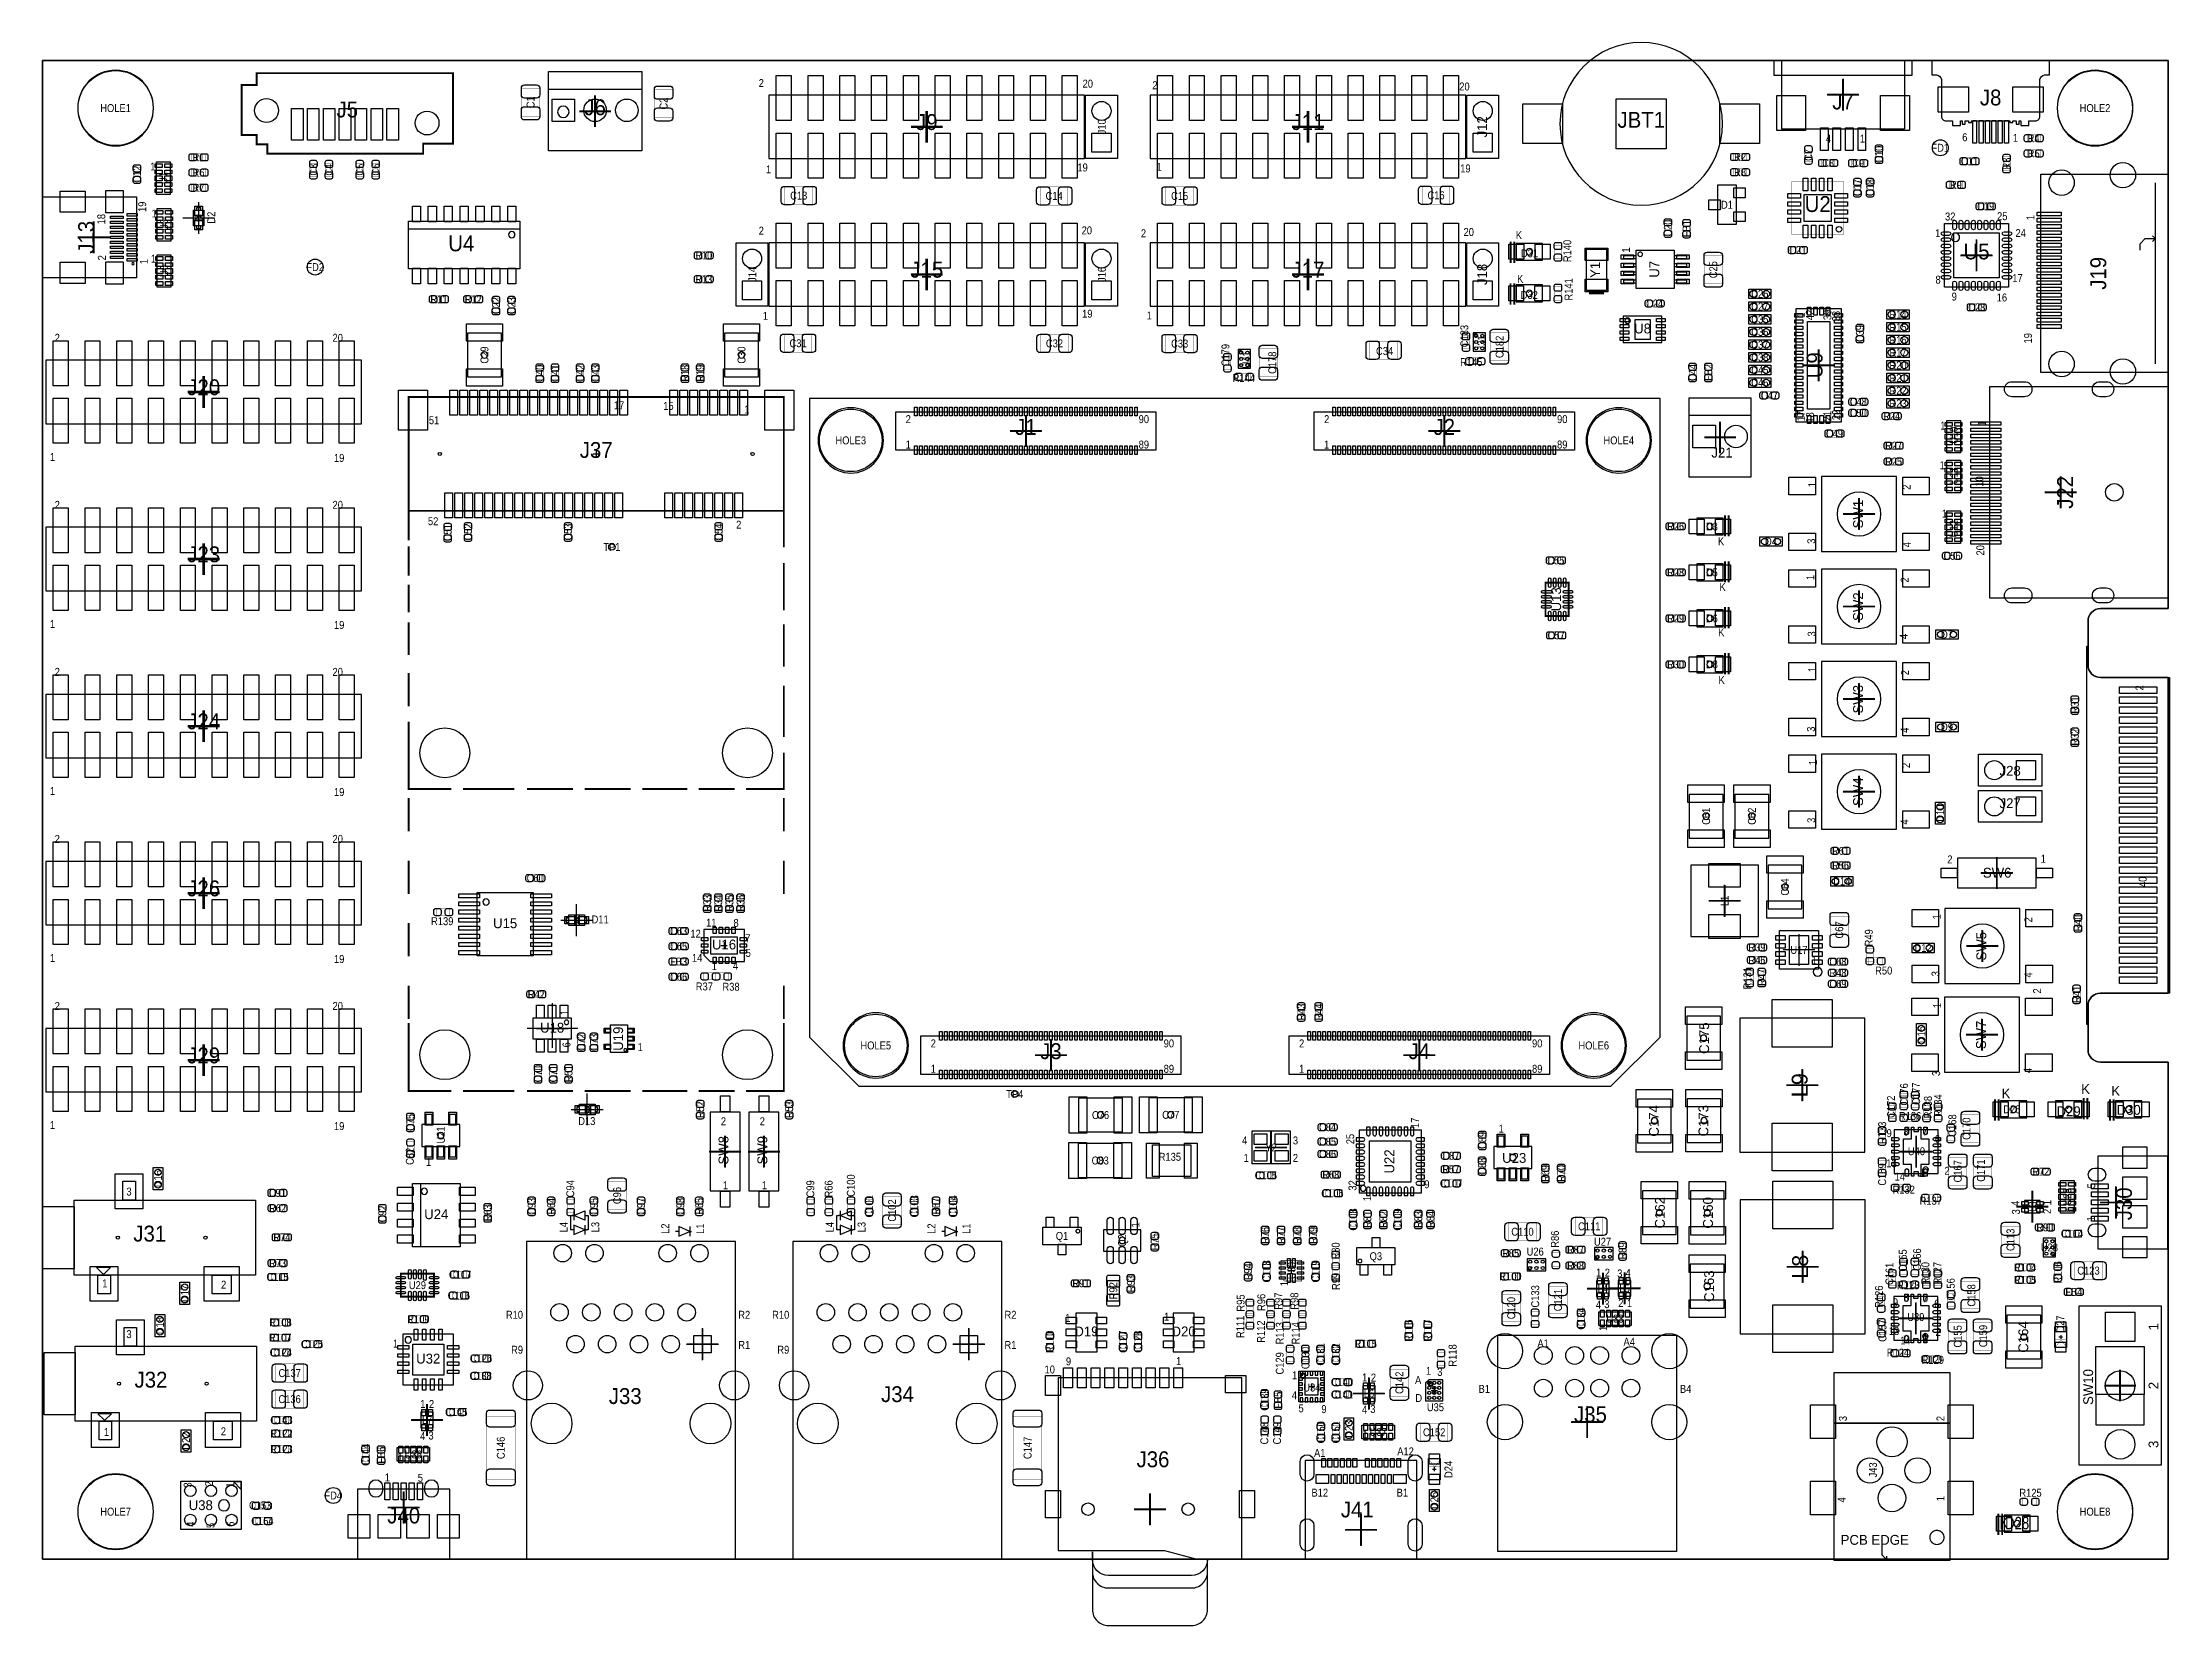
# Model space of a CAD drawing. Extents: x 0 to 170, y -5 to 121.
import ezdxf
from ezdxf.enums import TextEntityAlignment as Align

# ---------------------------------------------------------------- set-up
doc = ezdxf.new("R2010")
doc.units = 0
for name, color, linetype in [('BG_OUTLINE', 3, 'CONTINUOUS'), ('PG_ASSEMBLY_TOP', 140, 'CONTINUOUS'), ('PG_BODY_CENTER', 211, 'CONTINUOUS'), ('PIN_TOP', 160, 'CONTINUOUS'), ('RD_ASSEMBLY_TOP', 140, 'CONTINUOUS')]:
    doc.layers.add(name, color=color, linetype=linetype)

msp = doc.modelspace()

# ---------------------------------------------------------------- texts
at = {"layer": 'PG_ASSEMBLY_TOP'}
for s, height, width, p in [('2', 0.635, 0.88, (57.2516, 117.76202)), ('20', 0.635, 0.88, (83.1469, 117.71122)), ('2', 0.635, 0.88, (88.7222, 117.5893)), ('20', 0.635, 0.88, (113.2586, 117.4877)), ('4', 0.635, 0.88, (142.5702, 113.3221)), ('1', 0.635, 0.88, (145.288, 113.3221)), ('6', 0.635, 0.88, (153.4668, 113.4237)), ('1', 0.635, 0.88, (157.52064, 113.38052)), ('1', 0.635, 0.88, (8.6106, 111.0869)), ('1', 0.635, 0.88, (57.8358, 110.8583)), ('19', 0.635, 0.88, (82.7278, 111.0107)), ('1', 0.635, 0.88, (89.0524, 111.0615)), ('19', 0.635, 0.88, (113.3348, 110.9345)), ('1', 0.635, 0.88, (8.7122, 107.3277)), ('32', 0.635, 0.88, (152.0952, 107.0864)), ('2', 0.635, 0.88, (57.2516, 105.95102)), ('20', 0.635, 0.88, (83.0707, 105.97642)), ('2', 0.635, 0.88, (87.8078, 105.74782)), ('20', 0.635, 0.88, (113.6015, 105.84942)), ('K', 0.635, 0.88, (117.7798, 105.6005)), ('1', 0.635, 0.88, (8.6614, 103.7209)), ('K', 0.635, 0.88, (117.8814, 102.0953)), ('1', 0.635, 0.88, (57.5818, 99.14382)), ('19', 0.635, 0.88, (83.1088, 99.314)), ('1', 0.635, 0.88, (88.265, 99.16922)), ('2', 0.635, 0.88, (0.971296, 97.385124)), ('20', 0.635, 0.88, (23.183596, 97.385124)), ('17', 0.635, 0.88, (45.674788, 91.990926)), ('15', 0.635, 0.88, (49.619662, 91.939618)), ('1', 0.635, 0.88, (56.1086, 91.6559)), ('51', 0.635, 0.88, (30.8864, 90.7923)), ('2', 0.635, 0.88, (69.003672, 90.879168)), ('90', 0.635, 0.88, (87.628222, 90.879168)), ('2', 0.635, 0.88, (102.451662, 90.879168)), ('90', 0.635, 0.88, (121.076212, 90.879168)), ('1', 0.635, 0.88, (151.7142, 90.3605)), ('1', 0.635, 0.88, (0.590296, 87.860124)), ('19', 0.635, 0.88, (23.297896, 87.776304)), ('1', 0.635, 0.88, (69.003672, 88.847168)), ('89', 0.635, 0.88, (87.628222, 88.847168)), ('1', 0.635, 0.88, (102.451662, 88.847168)), ('89', 0.635, 0.88, (121.076212, 88.847168)), ('1', 0.635, 0.88, (151.6634, 87.1855)), ('2', 0.635, 0.88, (0.971296, 84.024724)), ('20', 0.635, 0.88, (23.183596, 84.024724)), ('52', 0.635, 0.88, (30.8102, 82.7151)), ('1', 0.635, 0.88, (151.8412, 83.3247)), ('2', 0.635, 0.88, (55.4482, 82.4357)), ('K', 0.635, 0.88, (133.9342, 81.1149)), ('K', 0.635, 0.88, (134.0612, 77.4573)), ('1', 0.635, 0.88, (0.590296, 74.499724)), ('19', 0.635, 0.88, (23.297896, 74.415904)), ('K', 0.635, 0.88, (133.9596, 73.8251)), ('2', 0.635, 0.88, (0.971296, 70.664324)), ('20', 0.635, 0.88, (23.183596, 70.664324)), ('K', 0.635, 0.88, (133.985, 70.0151)), ('1', 0.635, 0.88, (0.590296, 61.139324)), ('19', 0.635, 0.88, (23.297896, 61.055504)), ('2', 0.635, 0.88, (0.971296, 57.303924)), ('20', 0.635, 0.88, (23.183596, 57.303924)), ('2', 0.635, 0.88, (152.273, 55.6641)), ('1', 0.635, 0.88, (159.7406, 55.7149)), ('11', 0.635, 0.88, (53.047646, 50.604166)), ('8', 0.635, 0.88, (55.237634, 50.58664)), ('12', 0.635, 0.88, (51.7906, 49.7205)), ('7', 0.635, 0.88, (56.172608, 49.359312)), ('1', 0.635, 0.88, (0.590296, 47.778924)), ('19', 0.635, 0.88, (23.297896, 47.695104)), ('14', 0.635, 0.88, (51.9176, 47.7901)), ('1', 0.635, 0.88, (53.4924, 47.1297)), ('4', 0.635, 0.88, (55.1942, 47.1551)), ('5', 0.635, 0.88, (56.207406, 48.185324)), ('1', 0.635, 0.88, (141.4272, 47.6123)), ('2', 0.635, 0.88, (0.971296, 43.943524)), ('20', 0.635, 0.88, (23.183596, 43.943524)), ('1', 0.635, 0.88, (47.5742, 40.6527)), ('2', 0.635, 0.88, (71.003668, 40.948102)), ('90', 0.635, 0.88, (89.628218, 40.948102)), ('2', 0.635, 0.88, (100.451666, 40.948102)), ('90', 0.635, 0.88, (119.076216, 40.948102)), ('1', 0.635, 0.88, (71.003668, 38.916102)), ('89', 0.635, 0.88, (89.628218, 38.916102)), ('1', 0.635, 0.88, (100.451666, 38.916102)), ('89', 0.635, 0.88, (119.076216, 38.916102)), ('1', 0.635, 0.88, (0.590296, 34.418524)), ('19', 0.635, 0.88, (23.297896, 34.334704)), ('2', 0.635, 0.88, (54.225952, 34.71926)), ('2', 0.635, 0.88, (57.334912, 34.71926)), ('1', 0.635, 0.88, (116.4082, 34.1249)), ('9', 0.635, 0.88, (147.4216, 33.7693)), ('8', 0.635, 0.88, (148.7678, 33.8963)), ('7', 0.635, 0.88, (150.2918, 33.9217)), ('4', 0.635, 0.88, (95.89262, 33.184846)), ('1', 0.635, 0.88, (96.01962, 31.787846)), ('3', 0.635, 0.88, (99.95662, 33.184846)), ('2', 0.635, 0.88, (99.95662, 31.787846)), ('6', 0.635, 0.88, (151.2824, 33.3121)), ('1', 0.635, 0.88, (30.6578, 31.4579)), ('13', 0.635, 0.88, (147.3962, 31.3563)), ('14', 0.635, 0.88, (148.0566, 30.2895)), ('1', 0.635, 0.88, (150.0759, 30.5689)), ('2', 0.635, 0.88, (152.044908, 30.760416)), ('3', 0.635, 0.88, (6.7056, 29.0957)), ('1', 0.635, 0.88, (54.393592, 29.60116)), ('1', 0.635, 0.88, (57.502552, 29.60116)), ('9', 0.635, 0.88, (110.4646, 29.6799)), ('1', 0.635, 0.88, (4.767326, 21.749766)), ('2', 0.635, 0.88, (14.267434, 21.649944)), ('1', 0.635, 0.88, (124.1933, 22.619716)), ('2', 0.635, 0.88, (124.8918, 22.609556)), ('3', 0.635, 0.88, (125.8824, 22.548596)), ('4', 0.635, 0.88, (126.55042, 22.589236)), ('4', 0.635, 0.88, (124.18314, 20.049236)), ('3', 0.635, 0.88, (124.85116, 20.089876)), ('2', 0.635, 0.88, (125.96876, 20.181316)), ('1', 0.635, 0.88, (126.66726, 20.171156)), ('9', 0.635, 0.88, (147.9296, 20.2311)), ('8', 0.635, 0.88, (148.7678, 20.6121)), ('7', 0.635, 0.88, (150.3172, 20.5613)), ('6', 0.635, 0.88, (151.2316, 20.1295)), ('1', 0.635, 0.88, (81.7626, 18.9865)), ('1', 0.635, 0.88, (89.662, 19.0881)), ('3', 0.635, 0.88, (6.7056, 17.6911)), ('1', 0.635, 0.88, (28.015438, 16.941038)), ('A1', 0.635, 0.88, (119.507, 16.9545)), ('A4', 0.635, 0.88, (126.3904, 17.0815)), ('13', 0.635, 0.88, (147.5994, 17.9451)), ('14', 0.635, 0.88, (148.5138, 17.1831)), ('1', 0.635, 0.88, (150.3172, 17.4117)), ('2', 0.635, 0.88, (151.3332, 17.8689)), ('10', 0.635, 0.88, (80.10398, 14.86662)), ('9', 0.635, 0.88, (81.8134, 15.51432)), ('1', 0.635, 0.88, (90.6145, 15.53464)), ('1', 0.635, 0.88, (110.595918, 14.757654)), ('3', 0.635, 0.88, (111.499142, 14.675612)), ('1', 0.635, 0.88, (99.888294, 14.394688)), ('1', 0.635, 0.88, (105.489756, 14.23035)), ('2', 0.635, 0.88, (106.188256, 14.22019)), ('A', 0.635, 0.88, (109.72419, 14.01572)), ('B1', 0.635, 0.88, (114.802666, 13.312394)), ('B4', 0.635, 0.88, (130.90271, 13.312394)), ('1', 0.635, 0.88, (30.192218, 12.11072)), ('2', 0.635, 0.88, (30.890718, 12.10056)), ('4', 0.635, 0.88, (99.8728, 12.8016)), ('5', 0.635, 0.88, (100.4062, 11.7602)), ('9', 0.635, 0.88, (102.235, 11.6967)), ('4', 0.635, 0.88, (105.479596, 11.65987)), ('3', 0.635, 0.88, (106.147616, 11.70051)), ('D', 0.635, 0.88, (109.747558, 12.585446)), ('1', 0.635, 0.88, (4.9022, 9.8679)), ('2', 0.635, 0.88, (14.2494, 9.9187)), ('3', 0.635, 0.88, (30.850078, 9.58088)), ('1', 0.635, 0.88, (105.5116, 9.6774)), ('1', 0.635, 0.88, (28.371038, 7.880604)), ('4', 0.635, 0.88, (30.182058, 9.54024)), ('1', 0.635, 0.88, (27.360372, 6.229096)), ('5', 0.635, 0.88, (29.996384, 6.200902)), ('K', 0.9906, 0.794872, (156.456126, 2.406142))]:
    msp.add_text(s, height=height, dxfattribs=dict(at, width=width)).set_placement(p)
at = {"layer": 'PG_ASSEMBLY_TOP', "width": 0.88}
for s, p in [('18', (5.010404, 106.775758)), ('19', (8.287004, 107.766358)), ('1', (159.235648, 107.119674)), ('2', (5.061204, 103.896414)), ('1', (8.414004, 103.591614)), ('1', (126.9111, 104.521)), ('1', (140.905992, 99.299014)), ('42', (141.606016, 99.118928)), ('39', (143.006064, 99.118928)), ('38', (143.706088, 99.019106)), ('19', (159.042608, 97.249742)), ('22', (143.706088, 91.118944)), ('17', (140.905992, 91.018868)), ('18', (141.606016, 90.918792)), ('21', (143.006064, 91.018868)), ('1', (155.3591, 90.6526)), ('10', (155.1559, 85.8012)), ('20', (155.2321, 80.2894)), ('2', (167.9575, 69.4944)), ('40', (168.2115, 53.7718)), ('1', (42.0243, 43.5356)), ('6', (42.2021, 40.9448)), ('17', (110.0455, 34.4932)), ('25', (104.8639, 33.1978)), ('32', (105.0417, 29.4894)), ('1', (106.2101, 28.6512)), ('5', (164.106098, 29.666184)), ('4', (158.035752, 28.25623)), ('3', (158.076392, 27.58821)), ('2', (160.570672, 27.62377)), ('1', (160.580832, 28.32227)), ('1', (162.375596, 27.720798)), ('1', (164.077904, 27.030172)), ('1', (87.6935, 26.543)), ('1', (99.5807, 21.844)), ('1', (125.0823, 18.2626)), ('3', (144.247362, 11.048238)), ('2', (152.047194, 11.048238)), ('3', (11.921744, 5.735828)), ('2', (13.621766, 5.837428)), ('1', (15.321788, 5.737606)), ('4', (144.147286, 4.548124)), ('1', (152.047194, 4.6482)), ('4', (12.14882, 2.60096)), ('5', (13.748766, 2.500884)), ('6', (15.348712, 2.60096))]:
    msp.add_text(s, height=0.635, rotation=90, dxfattribs=at).set_placement(p)
for s, p in [('25', (156.6672, 107.1118)), ('1', (151.511, 105.75544)), ('24', (158.1404, 105.7656)), ('8', (151.5364, 102.0318)), ('17', (157.8864, 102.1588)), ('9', (152.8318, 100.6856)), ('16', (156.6418, 100.6094)), ('A1', (102.108508, 8.187944)), ('A12', (108.966508, 8.314944)), ('B12', (102.108508, 5.012944)), ('B1', (108.712508, 5.012944))]:
    msp.add_text(s, height=0.635, dxfattribs=at).set_placement(p, align=Align.CENTER)
for s, p in [('1', (141.7955, 85.9536)), ('2', (149.3393, 85.7504)), ('3', (141.7193, 81.4324)), ('4', (149.3647, 81.153)), ('1', (141.6431, 78.5368)), ('2', (149.1869, 78.3336)), ('3', (141.7447, 74.0156)), ('4', (149.1107, 73.8124)), ('1', (141.7955, 71.1708)), ('2', (149.2123, 70.9168)), ('3', (141.6939, 66.3956)), ('4', (149.1869, 66.3194)), ('1', (141.8463, 63.7286)), ('2', (149.2885, 63.5)), ('3', (141.7193, 59.1058)), ('4', (149.1615, 58.9788)), ('1', (151.7523, 51.3842)), ('2', (159.0675, 51.1556)), ('3', (151.6507, 46.8376)), ('4', (159.0675, 46.736)), ('1', (151.7777, 44.2976)), ('2', (159.772096, 45.464476)), ('4', (159.0167, 39.0906)), ('3', (151.7015, 38.862))]:
    msp.add_text(s, height=0.635, rotation=90, dxfattribs=at).set_placement(p, align=Align.CENTER)
at = {"layer": 'PG_ASSEMBLY_TOP'}
for s, p in [('K', (156.6164, 36.8681)), ('K', (162.9791, 37.2237)), ('K', (165.3921, 37.0713)), ('PCB EDGE', (143.7513, 1.16078))]:
    msp.add_text(s, height=0.7874, dxfattribs=at).set_placement(p)
at = {"layer": 'PG_ASSEMBLY_TOP', "width": 0.88}
for s, p in [('L4', (41.96842, 26.9875)), ('L3', (44.50842, 26.9875)), ('L2', (50.09642, 26.8605)), ('L1', (52.89042, 26.8605)), ('L4', (63.25362, 26.9875)), ('L3', (65.79362, 26.9875)), ('L2', (71.38162, 26.8605)), ('L1', (74.17562, 26.8605))]:
    msp.add_text(s, height=0.635, rotation=90, dxfattribs=at).set_placement(p, align=Align.RIGHT)
for s, p in [('R10', (38.41242, 19.2405)), ('R2', (56.57342, 19.2405)), ('R10', (59.69762, 19.2405)), ('R2', (77.85862, 19.2405)), ('R9', (38.41242, 16.4465)), ('R1', (56.57342, 16.8275)), ('R9', (59.69762, 16.4465)), ('R1', (77.85862, 16.8275))]:
    msp.add_text(s, height=0.635, dxfattribs=at).set_placement(p, align=Align.RIGHT)
at = {"layer": 'PG_ASSEMBLY_TOP'}
for s, p in [('1', (169.15257, 18.302986)), ('2', (169.15257, 13.603986)), ('3', (169.15257, 8.904732))]:
    msp.add_text(s, height=0.7874, rotation=90, dxfattribs=at).set_placement(p)
at = {"layer": 'RD_ASSEMBLY_TOP'}
for s, height, width, p in [('J8', 1.27, 0.96, (155.7401, 116.28882)), ('HOLE1', 0.635, 0.88, (5.842, 115.7605)), ('J5', 1.27, 0.96, (24.360632, 115.330224)), ('J6', 1.27, 0.96, (44.1706, 115.5065)), ('JBT1', 1.27, 0.96, (127.81026, 114.501676)), ('J7', 1.27, 0.96, (143.9418, 115.96751)), ('HOLE2', 0.635, 0.88, (164.084, 115.7605)), ('J9', 1.27, 0.96, (70.6882, 114.3254)), ('J11', 1.27, 0.96, (101.1682, 114.3254)), ('R4', 0.635, 0.88, (159.1818, 113.3475)), ('R1', 0.635, 0.88, (12.4714, 111.8235)), ('R2', 0.635, 0.88, (135.7122, 111.8489)), ('FD1', 0.635, 0.88, (151.7142, 112.5855)), ('R5', 0.635, 0.88, (159.1818, 112.1283)), ('R6', 0.635, 0.88, (12.4714, 110.6043)), ('R8', 0.635, 0.88, (135.7122, 110.6297)), ('C8', 0.635, 0.88, (142.748, 111.3663)), ('C9', 0.635, 0.88, (145.1483, 111.360712)), ('C11', 0.635, 0.88, (154.04592, 111.504476)), ('R7', 0.635, 0.88, (12.4714, 109.3851)), ('C13', 0.635, 0.88, (60.452, 108.761276)), ('C14', 0.635, 0.88, (80.8736, 108.735876)), ('C15', 0.635, 0.88, (90.9066, 108.735876)), ('C16', 0.635, 0.88, (111.4044, 108.786676)), ('U2', 1.27, 0.96, (141.914118, 107.76712)), ('R9', 0.635, 0.88, (152.9588, 109.6137)), ('D1', 0.635, 0.88, (134.66064, 108.027724)), ('C19', 0.635, 0.88, (155.3464, 107.900724)), ('U4', 1.27, 0.96, (33.4772, 104.6226)), ('R10', 0.635, 0.88, (52.859686, 103.975408)), ('J15', 1.27, 0.96, (70.6882, 102.5144)), ('J17', 1.27, 0.96, (101.1682, 102.5144)), ('D31', 0.635, 0.88, (118.86946, 104.144064)), ('C21', 0.635, 0.88, (140.3223, 104.40416)), ('U5', 1.27, 0.96, (154.6098, 103.9749)), ('FD2', 0.635, 0.88, (21.79828, 103.04272)), ('R13', 0.635, 0.88, (52.859686, 102.070408)), ('R11', 0.635, 0.88, (31.684976, 100.4697)), ('R12', 0.635, 0.88, (34.428176, 100.4697)), ('D32', 0.635, 0.88, (118.85803, 100.816664)), ('C24', 0.635, 0.88, (128.8796, 100.128324)), ('C26', 0.635, 0.88, (137.287, 100.9015)), ('C27', 0.635, 0.88, (137.287, 99.8855)), ('C28', 0.635, 0.88, (154.63012, 99.823524)), ('C35', 0.635, 0.88, (137.287, 98.8695)), ('R14', 0.635, 0.88, (148.336, 99.2505)), ('R15', 0.635, 0.88, (148.336, 98.2345)), ('C31', 0.635, 0.88, (60.4012, 96.950276)), ('C32', 0.635, 0.88, (80.899, 96.9391)), ('C33', 0.635, 0.88, (90.9066, 96.924876)), ('C34', 0.635, 0.88, (107.2896, 96.3295)), ('C36', 0.635, 0.88, (137.287, 97.8535)), ('C37', 0.635, 0.88, (137.287, 96.8375)), ('R16', 0.635, 0.88, (148.336, 97.2185)), ('R145', 0.635, 0.88, (114.2238, 95.4405)), ('C38', 0.635, 0.88, (137.287, 95.8215)), ('C45', 0.635, 0.88, (137.287, 94.8055)), ('R17', 0.635, 0.88, (148.336, 96.2025)), ('R20', 0.635, 0.88, (148.336, 95.1865)), ('J20', 1.27, 0.96, (12.883896, 93.110304)), ('R144', 0.635, 0.88, (96.0374, 94.1705)), ('C46', 0.635, 0.88, (137.287, 93.7895)), ('R21', 0.635, 0.88, (148.336, 94.1705)), ('R22', 0.635, 0.88, (148.336, 93.1545)), ('C47', 0.635, 0.88, (138.049, 92.7735)), ('C48', 0.635, 0.88, (145.161, 92.2655)), ('C50', 0.635, 0.88, (145.161, 91.3765)), ('R23', 0.635, 0.88, (148.336, 92.1385)), ('J1', 1.27, 0.96, (78.614524, 89.939368)), ('J2', 1.27, 0.96, (112.06226, 89.939368)), ('C49', 0.635, 0.88, (143.256, 89.7255)), ('R24', 0.635, 0.88, (147.828, 91.1225)), ('J37', 1.27, 0.96, (44.262548, 88.093042)), ('HOLE3', 0.635, 0.88, (64.613282, 89.1794)), ('HOLE4', 0.635, 0.88, (126.0094, 89.1794)), ('R27', 0.635, 0.88, (147.9804, 88.7603)), ('R25', 0.635, 0.88, (147.9804, 87.4903)), ('R26', 0.635, 0.88, (130.556, 82.307684)), ('D3', 0.635, 0.88, (133.449314, 82.29346)), ('D4', 0.635, 0.88, (138.176, 81.0895)), ('J23', 1.27, 0.96, (12.883896, 79.749904)), ('TP1', 0.635, 0.88, (45.5168, 80.6577)), ('C55', 0.635, 0.88, (120.981724, 79.581502)), ('C56', 0.635, 0.88, (152.654, 79.9465)), ('R28', 0.635, 0.88, (130.556, 78.624684)), ('D5', 0.635, 0.88, (133.449314, 78.61808)), ('R29', 0.635, 0.88, (130.556, 74.941684)), ('D6', 0.635, 0.88, (133.449314, 74.9427)), ('C57', 0.635, 0.88, (121.007124, 73.587102)), ('D7', 0.635, 0.88, (152.253696, 73.659238)), ('R30', 0.635, 0.88, (130.556, 71.258684)), ('D8', 0.635, 0.88, (133.449314, 71.26732)), ('J24', 1.27, 0.96, (12.883896, 66.389504)), ('D9', 0.635, 0.88, (152.253696, 66.2559)), ('R61', 0.635, 0.88, (143.7386, 56.3499)), ('C60', 0.635, 0.88, (39.392606, 54.1655)), ('R56', 0.635, 0.88, (143.7386, 55.1815)), ('D14', 0.635, 0.88, (143.8402, 53.9115)), ('J26', 1.27, 0.96, (12.883896, 53.029104)), ('R139', 0.635, 0.88, (31.9532, 50.7238)), ('D11', 0.635, 0.88, (44.577, 50.8635)), ('C63', 0.635, 0.88, (50.85588, 49.934876)), ('C65', 0.635, 0.88, (50.85588, 48.715676)), ('FB3', 0.635, 0.88, (50.85588, 47.496476)), ('R39', 0.635, 0.88, (137.0584, 48.6283)), ('R46', 0.635, 0.88, (137.0584, 47.6123)), ('U17', 0.635, 0.88, (140.417804, 48.4251)), ('C68', 0.635, 0.88, (143.5354, 47.4853)), ('D12', 0.635, 0.88, (150.3426, 48.5775)), ('C66', 0.635, 0.88, (50.85588, 46.277276)), ('R37', 0.635, 0.88, (52.9082, 45.5041)), ('R38', 0.635, 0.88, (55.0418, 45.4787)), ('C69', 0.635, 0.88, (143.5354, 45.7073)), ('R48', 0.635, 0.88, (143.5354, 46.5963)), ('R50', 0.635, 0.88, (147.193, 46.7741)), ('R42', 0.635, 0.88, (39.4716, 44.880276)), ('J29', 1.27, 0.96, (12.883896, 39.668704)), ('HOLE5', 0.635, 0.88, (66.613278, 40.78351)), ('J3', 1.27, 0.96, (80.61452, 40.008302)), ('J4', 1.27, 0.96, (110.062264, 40.008302)), ('HOLE6', 0.635, 0.88, (124.009404, 40.78351)), ('TP4', 0.635, 0.88, (77.724, 36.8935)), ('C76', 0.635, 0.88, (84.580984, 35.215576)), ('C77', 0.635, 0.88, (90.1954, 35.23234)), ('R136', 0.635, 0.88, (149.3012, 35.1409)), ('D26', 0.635, 0.88, (157.43174, 35.6743)), ('D13', 0.635, 0.88, (43.5102, 34.7345)), ('C84', 0.635, 0.88, (102.73538, 34.244534)), ('Y2', 0.635, 0.88, (98.21418, 32.623506)), ('C85', 0.635, 0.88, (102.73538, 33.095184)), ('C86', 0.635, 0.88, (102.73538, 32.098234)), ('C87', 0.635, 0.88, (112.59185, 31.959296)), ('U40', 0.635, 0.88, (149.8092, 32.3215)), ('C83', 0.635, 0.88, (84.555584, 31.580836)), ('C105', 0.635, 0.88, (97.79635, 30.394656)), ('R68', 0.635, 0.88, (102.99065, 30.450536)), ('R57', 0.635, 0.88, (112.58042, 30.879034)), ('R72', 0.635, 0.88, (159.74314, 30.68828)), ('C91', 0.635, 0.88, (18.776696, 28.988004)), ('C106', 0.635, 0.88, (103.11638, 28.961334)), ('C107', 0.635, 0.88, (112.60455, 29.747464)), ('R132', 0.635, 0.88, (148.7932, 29.2481)), ('R137', 0.635, 0.88, (150.9522, 28.3591)), ('R62', 0.635, 0.88, (18.79092, 27.768804)), ('J31', 1.27, 0.96, (8.573008, 25.414986)), ('R74', 0.635, 0.88, (19.1262, 25.4381)), ('Q1', 0.635, 0.88, (81.499964, 25.548844)), ('C110', 0.635, 0.88, (118.3132, 25.884124)), ('C111', 0.635, 0.88, (123.6472, 26.315924)), ('U27', 0.635, 0.88, (124.714, 25.0825)), ('R90', 0.635, 0.88, (160.080198, 26.231088)), ('C114', 0.635, 0.88, (162.2425, 25.7302)), ('R73', 0.635, 0.88, (18.79092, 23.374604)), ('Q3', 0.635, 0.88, (106.591862, 23.924768)), ('R85', 0.635, 0.88, (117.3734, 24.167084)), ('U26', 0.635, 0.88, (119.3292, 24.2951)), ('R87', 0.635, 0.88, (122.555, 24.4475)), ('R88', 0.635, 0.88, (122.555, 23.1775)), ('U28', 0.635, 0.88, (160.43656, 24.625046)), ('C115', 0.635, 0.88, (18.796, 22.2631)), ('U29', 0.635, 0.88, (29.968698, 21.610574)), ('C117', 0.635, 0.88, (33.382204, 22.452838)), ('R91', 0.635, 0.88, (83.01228, 21.758148)), ('R100', 0.635, 0.88, (117.348, 22.312884)), ('R128', 0.635, 0.88, (149.1488, 21.6027)), ('R104', 0.635, 0.88, (158.496, 23.0251)), ('R105', 0.635, 0.88, (158.496, 22.0345)), ('C123', 0.635, 0.88, (163.562284, 22.772878)), ('C116', 0.635, 0.88, (33.280604, 20.779486)), ('L4', 0.635, 0.88, (124.74194, 21.331936)), ('L5', 0.635, 0.88, (126.47422, 21.357336)), ('FB4', 0.635, 0.88, (162.388804, 21.071078)), ('R108', 0.635, 0.88, (19.0246, 18.629884)), ('R109', 0.635, 0.88, (30.0482, 18.8849)), ('U33', 0.635, 0.88, (125.7046, 18.9357)), ('U39', 0.635, 0.88, (149.76094, 19.058636)), ('R107', 0.635, 0.88, (18.998692, 17.410684)), ('C125', 0.635, 0.88, (21.5392, 16.889476)), ('R115', 0.635, 0.88, (105.78338, 16.92656)), ('C124', 0.635, 0.88, (19.05, 16.229076)), ('C126', 0.635, 0.88, (35.051238, 15.75308)), ('R124', 0.635, 0.88, (148.336, 16.2179)), ('R129', 0.635, 0.88, (151.119078, 15.634462)), ('J32', 1.27, 0.96, (8.667496, 13.730986)), ('C137', 0.635, 0.88, (19.75866, 14.576044)), ('C138', 0.635, 0.88, (35.025838, 14.35608)), ('J33', 1.27, 0.96, (46.5836, 12.4206)), ('J34', 1.27, 0.96, (68.3514, 12.573)), ('U34', 0.635, 0.88, (101.473, 13.4239)), ('C140', 0.635, 0.88, (103.886, 13.8557)), ('C136', 0.635, 0.88, (19.75104, 12.493244)), ('C145', 0.635, 0.88, (33.070038, 11.46048)), ('C141', 0.635, 0.88, (103.886, 12.8651)), ('L6', 0.635, 0.88, (106.038396, 12.94257)), ('U35', 0.635, 0.88, (111.3536, 11.8491)), ('J35', 1.27, 0.96, (123.7488, 10.9601)), ('C143', 0.635, 0.88, (19.1008, 10.818876)), ('R122', 0.635, 0.88, (19.1008, 9.7409)), ('L7', 0.635, 0.88, (30.740858, 10.82294)), ('U37', 0.635, 0.88, (106.7816, 9.8679)), ('C152', 0.635, 0.88, (111.252, 9.8425)), ('R123', 0.635, 0.88, (19.1008, 8.495284)), ('U36', 0.635, 0.88, (29.641038, 8.071104)), ('J36', 1.27, 0.96, (88.773, 7.366)), ('FD4', 0.635, 0.88, (23.241, 4.7879)), ('R125', 0.635, 0.88, (158.9278, 5.0038)), ('HOLE7', 0.635, 0.88, (5.842, 3.4925)), ('C153', 0.635, 0.88, (17.399, 4.0005)), ('J40', 1.27, 0.96, (28.871418, 2.868168)), ('J41', 1.27, 0.96, (105.1052, 3.3528)), ('D28', 0.9906, 0.794872, (157.861, 2.406142)), ('HOLE8', 0.635, 0.88, (164.084, 3.4925)), ('C154', 0.635, 0.88, (17.5768, 2.741676))]:
    msp.add_text(s, height=height, dxfattribs=dict(at, width=width)).set_placement(p, align=Align.CENTER)
for s, height, width, p in [('C1', 0.635, 0.88, (39.3319, 116.5352)), ('C2', 0.635, 0.88, (49.963324, 116.4336)), ('J10', 0.635, 0.88, (85.0011, 114.5794)), ('C7', 0.635, 0.88, (141.492224, 112.327436)), ('C10', 0.635, 0.88, (147.131024, 112.383316)), ('C12', 0.635, 0.88, (7.866126, 110.7948)), ('U1', 0.635, 0.88, (9.978898, 110.46714)), ('C3', 0.635, 0.88, (21.969476, 111.1504)), ('C4', 0.635, 0.88, (23.214076, 111.1504)), ('C5', 0.635, 0.88, (25.677876, 111.1504)), ('C6', 0.635, 0.88, (26.947876, 111.1504)), ('R3', 0.635, 0.88, (157.329124, 111.63808)), ('C17', 0.635, 0.88, (145.403824, 109.711236)), ('C18', 0.635, 0.88, (146.419824, 109.711236)), ('U3', 0.635, 0.88, (10.029698, 106.73334)), ('D2', 0.635, 0.88, (13.8049, 107.315)), ('C20', 0.635, 0.88, (130.252724, 106.4768)), ('J13', 1.27, 0.96, (4.122928, 105.7402)), ('R140', 0.635, 0.88, (122.2121, 104.648)), ('FB1', 0.635, 0.88, (131.748276, 106.426)), ('C25', 0.635, 0.88, (133.881876, 103.1494)), ('J19', 1.27, 0.96, (164.980112, 102.858824)), ('U6', 0.635, 0.88, (10.029698, 103.05034)), ('J14', 0.635, 0.88, (57.0611, 102.7684)), ('J16', 0.635, 0.88, (85.0011, 102.7684)), ('R141', 0.635, 0.88, (122.3137, 101.5746)), ('C22', 0.635, 0.88, (36.5633, 100.2792)), ('C23', 0.635, 0.88, (37.8079, 100.2792)), ('C183', 0.635, 0.88, (113.9825, 97.8408)), ('C39', 0.635, 0.88, (145.6055, 98.044)), ('C29', 0.635, 0.88, (35.648138, 96.32188)), ('C30', 0.635, 0.88, (56.196738, 96.32188)), ('C179', 0.635, 0.88, (94.8817, 96.3168)), ('U31', 0.635, 0.88, (115.3541, 97.2058)), ('C182', 0.635, 0.88, (116.8019, 96.9772)), ('C40', 0.635, 0.88, (40.06469, 94.869)), ('C41', 0.635, 0.88, (41.28389, 94.869)), ('C42', 0.635, 0.88, (43.29049, 94.869)), ('C43', 0.635, 0.88, (44.50969, 94.869)), ('R18', 0.635, 0.88, (51.675538, 94.869)), ('R19', 0.635, 0.88, (52.894738, 94.869)), ('U41', 0.635, 0.88, (96.5581, 95.9358)), ('C178', 0.635, 0.88, (98.628454, 95.709994)), ('C44', 0.635, 0.88, (132.226304, 94.92742)), ('FB2', 0.635, 0.88, (133.4897, 94.92742)), ('U9', 1.27, 0.96, (142.3035, 95.504)), ('U10', 0.635, 0.88, (153.0985, 89.916)), ('U11', 0.635, 0.88, (153.0985, 86.6775)), ('J22', 1.27, 0.96, (162.325304, 85.34273)), ('C51', 0.635, 0.88, (32.703262, 82.1182)), ('C52', 0.635, 0.88, (34.328862, 82.169)), ('C53', 0.635, 0.88, (42.329862, 82.169)), ('C54', 0.635, 0.88, (54.3687, 82.169)), ('U12', 0.635, 0.88, (153.0985, 82.423)), ('R31', 0.635, 0.88, (162.785298, 68.32346)), ('R32', 0.635, 0.88, (162.785298, 65.75806)), ('C61', 0.635, 0.88, (133.3119, 59.436)), ('C62', 0.635, 0.88, (136.9695, 59.436)), ('D10', 0.635, 0.88, (152.018238, 59.678062)), ('C64', 0.635, 0.88, (139.6111, 53.7718)), ('R33', 0.635, 0.88, (53.453284, 52.477924)), ('R34', 0.635, 0.88, (54.342284, 52.477924)), ('R35', 0.635, 0.88, (55.231284, 52.477924)), ('R36', 0.635, 0.88, (56.120284, 52.477924)), ('L1', 0.635, 0.88, (134.78764, 52.6669)), ('R40', 0.635, 0.88, (163.0299, 50.9016)), ('C67', 0.635, 0.88, (143.95704, 50.3428)), ('R49', 0.635, 0.88, (146.3167, 49.7078)), ('R131', 0.635, 0.88, (136.6139, 46.482)), ('R47', 0.635, 0.88, (137.7569, 46.5328)), ('R43', 0.635, 0.88, (100.941124, 43.777408)), ('R44', 0.635, 0.88, (102.338124, 43.777408)), ('R41', 0.635, 0.88, (162.9283, 45.1866)), ('D15', 0.635, 0.88, (150.521924, 41.96588)), ('C72', 0.635, 0.88, (43.384724, 41.35628)), ('C73', 0.635, 0.88, (44.400724, 41.35628)), ('C70', 0.635, 0.88, (39.927276, 38.83152)), ('C71', 0.635, 0.88, (41.146476, 38.83152)), ('R51', 0.635, 0.88, (42.365676, 38.83152)), ('L9', 1.27, 1.024, (141.106906, 37.921946)), ('C176', 0.635, 0.88, (149.1361, 37.1856)), ('C177', 0.635, 0.88, (150.1013, 37.2364)), ('R52', 0.635, 0.88, (52.8955, 35.963606)), ('R53', 0.635, 0.88, (60.0075, 35.963606)), ('C172', 0.635, 0.88, (148.0947, 36.195)), ('R138', 0.635, 0.88, (151.0411, 36.1696)), ('R134', 0.635, 0.88, (151.8539, 36.2966)), ('C75', 0.635, 0.88, (29.724604, 34.944304)), ('U21', 0.635, 0.88, (32.1564, 33.940242)), ('C89', 0.635, 0.88, (115.416076, 33.5026)), ('R133', 0.635, 0.88, (147.3835, 34.1122)), ('C168', 0.635, 0.88, (152.9969, 34.6964)), ('C170', 0.635, 0.88, (154.1272, 34.4424)), ('C82', 0.635, 0.88, (29.6799, 32.2326)), ('D16', 0.635, 0.88, (9.548876, 30.44952)), ('C100', 0.635, 0.88, (64.9351, 29.8958)), ('C88', 0.635, 0.88, (115.4049, 31.4452)), ('R69', 0.635, 0.88, (120.4595, 30.861)), ('R70', 0.635, 0.88, (121.7295, 30.861)), ('C169', 0.635, 0.88, (147.3835, 30.7848)), ('C167', 0.635, 0.88, (153.4287, 31.0388)), ('C171', 0.635, 0.88, (155.2829, 31.0896)), ('C94', 0.635, 0.88, (42.5069, 29.6418)), ('C96', 0.635, 0.88, (46.252638, 29.094684)), ('C99', 0.635, 0.88, (61.702442, 29.628084)), ('R66', 0.635, 0.88, (63.160402, 29.628084)), ('C101', 0.635, 0.88, (66.401442, 28.231084)), ('C103', 0.635, 0.88, (70.008242, 28.231084)), ('C104', 0.635, 0.88, (73.107042, 28.231084)), ('U25', 0.635, 0.88, (162.185096, 28.990798)), ('J30', 1.27, 0.96, (167.032432, 28.433776)), ('C92', 0.635, 0.88, (27.484324, 27.6352)), ('R63', 0.635, 0.88, (35.901884, 27.711908)), ('C93', 0.635, 0.88, (39.41699, 28.231084)), ('R64', 0.635, 0.88, (40.979598, 28.231084)), ('C95', 0.635, 0.88, (44.398438, 28.231084)), ('C97', 0.635, 0.88, (48.167798, 28.231084)), ('C98', 0.635, 0.88, (51.307238, 28.231084)), ('R65', 0.635, 0.88, (52.815998, 28.231084)), ('C102', 0.635, 0.88, (68.230242, 27.900884)), ('R67', 0.635, 0.88, (71.745602, 28.231084)), ('C108', 0.635, 0.88, (105.0925, 27.178)), ('R81', 0.635, 0.88, (106.2355, 27.178)), ('R82', 0.635, 0.88, (107.5055, 27.178)), ('C109', 0.635, 0.88, (108.6485, 27.178)), ('R83', 0.635, 0.88, (110.2995, 27.178)), ('R84', 0.635, 0.88, (111.278416, 27.18562)), ('L3', 0.635, 0.88, (159.394652, 28.20543)), ('Q2', 0.635, 0.88, (86.622636, 25.500584)), ('R75', 0.635, 0.88, (89.233756, 25.404064)), ('R76', 0.635, 0.88, (98.0567, 25.908)), ('R77', 0.635, 0.88, (99.3267, 25.908)), ('R78', 0.635, 0.88, (100.6221, 25.908)), ('R79', 0.635, 0.88, (101.8921, 25.908)), ('R86', 0.635, 0.88, (121.2215, 25.6032)), ('C113', 0.635, 0.88, (157.6451, 25.5524)), ('C118', 0.635, 0.88, (98.167698, 23.030434)), ('C119', 0.635, 0.88, (102.087426, 23.030434)), ('R80', 0.635, 0.88, (103.6955, 24.6634)), ('R89', 0.635, 0.88, (126.630684, 24.6634)), ('L8', 1.27, 1.024, (141.139418, 23.3934)), ('C165', 0.635, 0.88, (149.0345, 23.9014)), ('C166', 0.635, 0.88, (150.1775, 23.9776)), ('R106', 0.635, 0.88, (161.421318, 22.954996)), ('R92', 0.635, 0.88, (85.91804, 21.484336)), ('R93', 0.635, 0.88, (87.321644, 22.043136)), ('R94', 0.635, 0.88, (96.694498, 23.005034)), ('U30', 0.635, 0.88, (100.15982, 23.095458)), ('R99', 0.635, 0.88, (103.7209, 22.225)), ('C161', 0.635, 0.88, (147.9677, 22.8346)), ('R130', 0.635, 0.88, (150.8379, 22.8854)), ('R127', 0.635, 0.88, (151.8031, 22.8854)), ('C156', 0.635, 0.88, (152.8699, 21.59)), ('D17', 0.635, 0.88, (11.685524, 21.26488)), ('R95', 0.635, 0.88, (96.1009, 20.4978)), ('R96', 0.635, 0.88, (97.7519, 20.5486)), ('R97', 0.635, 0.88, (99.1235, 20.6502)), ('R98', 0.635, 0.88, (100.3935, 20.6502)), ('C120', 0.635, 0.88, (117.730524, 20.0914)), ('C133', 0.635, 0.88, (119.6467, 21.0312)), ('C121', 0.635, 0.88, (121.464324, 20.73148)), ('R126', 0.635, 0.88, (147.1295, 21.0058)), ('C158', 0.635, 0.88, (154.5209, 21.1074)), ('D18', 0.635, 0.88, (9.701276, 18.68932)), ('R111', 0.635, 0.88, (96.0755, 18.5928)), ('R112', 0.635, 0.88, (97.7265, 18.2118)), ('R113', 0.635, 0.88, (99.2251, 18.079212)), ('R114', 0.635, 0.88, (100.4951, 18.079212)), ('R116', 0.635, 0.88, (109.5375, 18.288)), ('R117', 0.635, 0.88, (111.0615, 18.288)), ('C134', 0.635, 0.88, (123.318524, 19.2532)), ('C157', 0.635, 0.88, (147.4089, 18.288)), ('C159', 0.635, 0.88, (155.4607, 17.8562)), ('R110', 0.635, 0.88, (80.844644, 17.399)), ('C127', 0.635, 0.88, (86.701884, 17.399)), ('C128', 0.635, 0.88, (87.895684, 17.399)), ('C131', 0.635, 0.88, (102.487984, 16.380714)), ('C132', 0.635, 0.88, (103.707184, 16.380714)), ('R118', 0.635, 0.88, (113.0427, 16.3068)), ('C155', 0.635, 0.88, (153.4287, 17.8308)), ('C129', 0.635, 0.88, (99.2251, 15.6718)), ('C130', 0.635, 0.88, (101.2825, 16.1036)), ('C139', 0.635, 0.88, (98.015806, 12.776708)), ('C142', 0.635, 0.88, (108.790232, 14.120114)), ('FB5', 0.635, 0.88, (99.0854, 12.727686)), ('C148', 0.635, 0.88, (97.992438, 10.0838)), ('C149', 0.635, 0.88, (99.008692, 10.0838)), ('C150', 0.635, 0.88, (102.514146, 10.16)), ('C151', 0.635, 0.88, (103.7082, 10.16)), ('D23', 0.635, 0.88, (104.749854, 10.414)), ('D22', 0.635, 0.88, (11.787124, 9.45388)), ('C144', 0.635, 0.88, (26.144728, 8.357362)), ('FB6', 0.635, 0.88, (27.38628, 8.331962)), ('C146', 0.635, 0.88, (36.95192, 8.91032)), ('C147', 0.635, 0.88, (79.06512, 8.91032)), ('D24', 0.635, 0.88, (112.7125, 7.1882)), ('D25', 0.635, 0.88, (111.584232, 4.701794))]:
    msp.add_text(s, height=height, rotation=90, dxfattribs=dict(at, width=width)).set_placement(p, align=Align.CENTER)
for s, p in [('J12', (115.4811, 114.5794)), ('Y1', (124.517404, 103.135684)), ('U7', (129.243328, 103.182674)), ('J18', (115.4811, 102.7684)), ('SW1', (145.535396, 83.602576)), ('U13', (121.3993, 76.7842)), ('SW2', (145.535396, 76.199238)), ('SW3', (145.535396, 68.7959)), ('SW4', (145.535396, 61.392562)), ('SW5', (155.390596, 49.036224)), ('U19', (46.409864, 41.637712)), ('C175', (133.229858, 41.6814)), ('SW7', (155.365196, 41.946576)), ('C174', (129.210562, 35.066732)), ('C173', (133.172962, 35.07994)), ('SW8', (54.833012, 32.72028)), ('SW9', (57.941972, 32.72028)), ('U22', (108.0643, 31.824422)), ('C162', (129.691638, 27.722068)), ('C160', (133.534658, 27.7114)), ('C163', (133.630162, 21.84654)), ('C164', (158.743142, 17.78))]:
    msp.add_text(s, height=0.7874, rotation=90, dxfattribs=at).set_placement(p, align=Align.CENTER)
for s, p in [('U8', (127.916432, 98.054668)), ('J21', (134.2644, 88.1253)), ('J28', (157.3022, 62.6745)), ('J27', (157.3022, 60.0837)), ('SW6', (156.2608, 54.5211)), ('U15', (36.9824, 50.4825)), ('U16', (54.483, 48.7807)), ('U18', (40.739568, 42.128694)), ('D29', (161.9758, 35.439858)), ('D30', (166.7764, 35.553142)), ('U23', (117.6528, 31.7119)), ('U24', (31.478728, 27.209496)), ('D19', (83.451192, 17.83334)), ('D20', (91.223592, 17.83334)), ('U32', (30.834838, 15.658338)), ('U38', (12.6492, 3.937))]:
    msp.add_text(s, height=0.7874, dxfattribs=at).set_placement(p, align=Align.CENTER)
at = {"layer": 'RD_ASSEMBLY_TOP', "width": 0.88}
msp.add_text('R135', height=0.635, dxfattribs=at).set_placement((89.2302, 31.877))
for s, p in [('D27', (161.6329, 18.1356)), ('J43', (146.647408, 6.54812))]:
    msp.add_text(s, height=0.635, rotation=90, dxfattribs=at).set_placement(p)
at = {"layer": 'RD_ASSEMBLY_TOP'}
msp.add_text('SW10', height=0.7874, rotation=90, dxfattribs=at).set_placement((163.9316, 15.2146), align=Align.RIGHT)

# ---------------------------------------------------------------- linework, layer by layer
at = {"layer": 'BG_OUTLINE'}
for points in [[(0, 119.888), (17.526, 119.888)], [(0, 0), (0, 119.888)], [(17.526, 119.888), (169.926, 119.888)], [(169.926, 119.888), (169.926, 76.0476)], [(163.5252, 75.0316), (163.5252, 71.5264)], [(169.926, 76.0476), (164.5158, 76.0476)], [(164.5158, 70.5358), (169.926, 70.5358)], [(169.926, 70.5358), (169.926, 45.28566)], [(163.5252, 44.26966), (163.5252, 40.76446)], [(169.926, 45.28566), (164.5158, 45.28566)], [(164.5158, 39.77386), (169.926, 39.77386)], [(169.926, 39.77386), (169.926, 0)], [(169.926, 0), (0, 0)]]:
    msp.add_lwpolyline(points, dxfattribs=at)
msp.add_lwpolyline([(169.926, 0), (169.926, 39.77386), (164.5158, 39.77386, -0.414214), (163.5252, 40.76446), (163.5252, 44.26966, -0.406818), (164.5158, 45.28566), (169.926, 45.28566), (169.926, 70.5358), (164.5158, 70.5358, -0.414214), (163.5252, 71.5264), (163.5252, 75.0316, -0.406818), (164.5158, 76.0476), (169.926, 76.0476), (169.926, 119.888), (17.526, 119.888), (0, 119.888), (0, 0)], format="xyb", close=True, dxfattribs=at)
for points in [[(164.5158, 76.0476, 0.406818), (163.5252, 75.0316)], [(163.5252, 71.5264, 0.414214), (164.5158, 70.5358)], [(164.5158, 45.28566, 0.406818), (163.5252, 44.26966)], [(163.5252, 40.76446, 0.414214), (164.5158, 39.77386)]]:
    msp.add_lwpolyline(points, format="xyb", dxfattribs=at)
at = {"layer": 'PG_ASSEMBLY_TOP'}
for points in [[(134.31266, 114.819176, 1), (121.30786, 114.819176, 1), (134.31266, 114.819176)], [(8.868156, 116.078, 1), (2.815844, 116.078, 1), (8.868156, 116.078)], [(160.4391, 119.88292), (151.0411, 119.88292), (151.0411, 118.73992), (151.4221, 118.73992, -0.333333), (151.8031, 118.35892), (151.8031, 115.43792, 0.414214), (152.1841, 115.05692), (152.6921, 115.05692), (152.6921, 114.67592), (153.3271, 114.67592), (153.3271, 115.05692), (153.4541, 115.05692), (153.4541, 114.80292), (153.7081, 114.80292), (153.7081, 115.05692), (153.9621, 115.05692), (153.9621, 114.92992), (154.2161, 114.92992), (154.2161, 115.05692), (157.2641, 115.05692), (157.2641, 114.92992), (157.5181, 114.92992), (157.5181, 115.05692), (157.7721, 115.05692), (157.7721, 114.80292), (158.0261, 114.80292), (158.0261, 115.05692), (158.1531, 115.05692), (158.1531, 114.67592), (158.7881, 114.67592), (158.7881, 115.05692), (159.2961, 115.05692, 0.414214), (159.6771, 115.43792), (159.6771, 118.35892, -0.333333), (160.0581, 118.73992), (160.4391, 118.73992), (160.4391, 119.88292)], [(167.110156, 116.078, 1), (161.057844, 116.078, 1), (167.110156, 116.078)], [(42.088562, 115.7732, 1), (41.172638, 115.7732, 1), (42.088562, 115.7732)], [(37.7698, 105.954576, 1), (37.2618, 105.954576, 1), (37.7698, 105.954576)], [(153.2636, 105.7402, 1), (152.6032, 105.7402, 1), (153.2636, 105.7402)], [(7.321296, 103.632, 1), (7.137908, 103.632, 1), (7.321296, 103.632)], [(67.223386, 89.4969, 1), (62.003178, 89.4969, 1), (67.223386, 89.4969)], [(128.619504, 89.4969, 1), (123.399296, 89.4969, 1), (128.619504, 89.4969)], [(146.970496, 83.615276, 1), (143.465296, 83.615276, 1), (146.970496, 83.615276)], [(146.970496, 76.211938, 1), (143.465296, 76.211938, 1), (146.970496, 76.211938)], [(163.515802, 71.535798, 0.414216), (164.5158, 70.5358)], [(163.515802, 71.535798, 0.414216), (164.5158, 70.5358)], [(163.515802, 71.535798, 0.414216), (164.5158, 70.5358)], [(163.515802, 71.535798, 0.414216), (164.5158, 70.5358)], [(163.515802, 71.535798, 0.414216), (164.5158, 70.5358)], [(163.515802, 71.535798, 0.414216), (164.5158, 70.5358)], [(163.515802, 71.535798, 0.414216), (164.5158, 70.5358)], [(163.515802, 71.535798, 0.414216), (164.5158, 70.5358)], [(163.515802, 71.535798, 0.414216), (164.5158, 70.5358)], [(163.515802, 71.535798, 0.414216), (164.5158, 70.5358)], [(163.515802, 71.535798, 0.414216), (164.5158, 70.5358)], [(163.515802, 71.535798, 0.414216), (164.5158, 70.5358)], [(163.515802, 71.535798, 0.414216), (164.5158, 70.5358)], [(163.515802, 71.535798, 0.414216), (164.5158, 70.5358)], [(163.515802, 71.535798, 0.414216), (164.5158, 70.5358)], [(163.515802, 71.535798, 0.414216), (164.5158, 70.5358)], [(146.970496, 68.8086, 1), (143.465296, 68.8086, 1), (146.970496, 68.8086)], [(146.970496, 61.405262, 1), (143.465296, 61.405262, 1), (146.970496, 61.405262)], [(35.7124, 52.578, 1), (35.2044, 52.578, 1), (35.7124, 52.578)], [(156.825696, 49.048924, 1), (153.320496, 49.048924, 1), (156.825696, 49.048924)], [(142.2654, 46.99, 1), (141.5542, 46.99, 1), (142.2654, 46.99)], [(164.5158, 45.28566, 0.414216), (163.515802, 44.285662)], [(164.5158, 45.28566, 0.414216), (163.515802, 44.285662)], [(164.5158, 45.28566, 0.414216), (163.515802, 44.285662)], [(164.5158, 45.28566, 0.414216), (163.515802, 44.285662)], [(164.5158, 45.28566, 0.414216), (163.515802, 44.285662)], [(164.5158, 45.28566, 0.414216), (163.515802, 44.285662)], [(164.5158, 45.28566, 0.414216), (163.515802, 44.285662)], [(164.5158, 45.28566, 0.414216), (163.515802, 44.285662)], [(164.5158, 45.28566, 0.414216), (163.515802, 44.285662)], [(164.5158, 45.28566, 0.414216), (163.515802, 44.285662)], [(164.5158, 45.28566, 0.414216), (163.515802, 44.285662)], [(164.5158, 45.28566, 0.414216), (163.515802, 44.285662)], [(164.5158, 45.28566, 0.414216), (163.515802, 44.285662)], [(164.5158, 45.28566, 0.414216), (163.515802, 44.285662)], [(164.5158, 45.28566, 0.414216), (163.515802, 44.285662)], [(164.5158, 45.28566, 0.414216), (163.515802, 44.285662)], [(42.062146, 42.954194, 1), (41.70299, 42.954194, 1), (42.062146, 42.954194)], [(69.223382, 41.10101, 1), (64.003174, 41.10101, 1), (69.223382, 41.10101)], [(126.619508, 41.10101, 1), (121.3993, 41.10101, 1), (126.619508, 41.10101)], [(156.800296, 41.959276, 1), (153.295096, 41.959276, 1), (156.800296, 41.959276)], [(150.765764, 31.170118, 1), (150.330916, 31.170118, 1), (150.765764, 31.170118)], [(30.780228, 29.431996, 1), (30.272228, 29.431996, 1), (30.780228, 29.431996)], [(105.8164, 29.665422, 1), (105.3592, 29.665422, 1), (105.8164, 29.665422)], [(150.740364, 17.835118, 1), (150.305516, 17.835118, 1), (150.740364, 17.835118)], [(8.868156, 3.81, 1), (2.815844, 3.81, 1), (8.868156, 3.81)], [(167.110156, 3.81, 1), (161.057844, 3.81, 1), (167.110156, 3.81)], [(14.953996, 4.313682, 1), (14.054074, 4.313682, 1), (14.953996, 4.313682)], [(83.9343, 0.60452), (83.9343, -4.02336, 0.414386), (85.2043, -5.29336), (91.86418, -5.29336, 0.414386), (93.13418, -4.02336), (93.13418, -2.29362)], [(83.9343, 0.60452), (83.9343, -1.02362, 0.414346), (85.2043, -2.29362), (91.86418, -2.29362, 0.414346), (93.13418, -1.02362), (93.13418, -0.09398)], [(93.13418, -0.09398), (93.13418, -0.0254, -0.414072), (91.86418, -1.2954), (85.2043, -1.2954, -0.414072), (83.9343, -0.0254), (83.9343, 0.60452)]]:
    msp.add_lwpolyline(points, format="xyb", dxfattribs=at)
for points in [[(149.4409, 119.89562), (149.4409, 118.6942), (138.4427, 118.6942), (138.4427, 119.89562), (149.4409, 119.89562)], [(148.84146, 119.89562), (148.84146, 114.39398), (139.04214, 114.39398), (139.04214, 119.89562)], [(40.4368, 118.999), (47.9044, 118.999), (47.9044, 112.649), (40.4368, 112.649), (40.4368, 118.999)], [(40.4368, 117.602), (47.9044, 117.602)], [(58.0644, 112.0394), (83.312, 112.0394), (83.312, 117.1194), (58.0644, 117.1194), (58.0644, 112.0394)], [(88.5444, 112.0394), (113.792, 112.0394), (113.792, 117.1194), (88.5444, 117.1194), (88.5444, 112.0394)], [(7.500112, 108.99013), (7.500112, 102.49027), (0, 102.49027), (0, 108.99013), (7.500112, 108.99013)], [(135.410702, 109.905292), (133.910578, 109.905292), (133.910578, 106.785156), (135.410702, 106.785156), (135.410702, 109.905292)], [(168.912794, 95.608902), (168.912794, 110.108746)], [(12.057634, 106.651806), (12.057634, 107.901994), (12.907518, 107.901994), (12.907518, 106.651806), (12.057634, 106.651806)], [(12.911074, 107.077002), (12.511024, 107.476798), (12.110974, 107.077002), (12.911074, 107.077002)], [(12.911074, 107.476798), (12.110974, 107.476798)], [(12.652502, 108.101892), (12.31265, 108.101892), (12.31265, 107.901994), (12.652502, 107.901994), (12.652502, 108.101892)], [(12.652502, 106.651806), (12.31265, 106.651806), (12.31265, 106.451908), (12.652502, 106.451908), (12.652502, 106.651806)], [(38.1508, 106.399076), (29.2608, 106.399076)], [(167.692832, 104.708706), (167.692832, 105.228898), (168.102788, 105.638854), (168.912794, 105.638854), (168.68267, 105.40873)], [(168.912794, 105.638854), (168.68267, 105.868724)], [(58.0644, 100.2284), (83.312, 100.2284), (83.312, 105.3084), (58.0644, 105.3084), (58.0644, 100.2284)], [(88.5444, 100.2284), (113.792, 100.2284), (113.792, 105.3084), (88.5444, 105.3084), (88.5444, 100.2284)], [(138.176, 100.838), (136.398, 100.838), (136.398, 101.6), (138.176, 101.6), (138.176, 100.838)], [(138.176, 99.822), (136.398, 99.822), (136.398, 100.584), (138.176, 100.584), (138.176, 99.822)], [(126.366524, 99.422204), (126.366524, 97.322132), (129.46634, 97.322132), (129.46634, 99.422204), (126.366524, 99.422204)], [(138.176, 98.806), (136.398, 98.806), (136.398, 99.568), (138.176, 99.568), (138.176, 98.806)], [(143.786098, 90.954098), (140.185902, 90.954098), (140.185902, 100.053902), (143.786098, 100.053902), (143.786098, 90.954098)], [(149.225, 99.187), (147.447, 99.187), (147.447, 99.949), (149.225, 99.949), (149.225, 99.187)], [(149.225, 98.171), (147.447, 98.171), (147.447, 98.933), (149.225, 98.933), (149.225, 98.171)], [(114.369342, 96.6216), (115.349274, 96.6216), (115.349274, 98.101404), (114.369342, 98.101404), (114.369342, 96.6216)], [(138.176, 97.79), (136.398, 97.79), (136.398, 98.552), (138.176, 98.552), (138.176, 97.79)], [(138.176, 96.774), (136.398, 96.774), (136.398, 97.536), (138.176, 97.536), (138.176, 96.774)], [(149.225, 97.155), (147.447, 97.155), (147.447, 97.917), (149.225, 97.917), (149.225, 97.155)], [(0.260096, 90.824304), (25.507696, 90.824304), (25.507696, 95.904304), (0.260096, 95.904304), (0.260096, 90.824304)], [(95.58147, 95.2754), (96.561402, 95.2754), (96.561402, 96.755204), (95.58147, 96.755204), (95.58147, 95.2754)], [(138.176, 95.758), (136.398, 95.758), (136.398, 96.52), (138.176, 96.52), (138.176, 95.758)], [(138.176, 94.742), (136.398, 94.742), (136.398, 95.504), (138.176, 95.504), (138.176, 94.742)], [(149.225, 96.139), (147.447, 96.139), (147.447, 96.901), (149.225, 96.901), (149.225, 96.139)], [(149.225, 95.123), (147.447, 95.123), (147.447, 95.885), (149.225, 95.885), (149.225, 95.123)], [(138.176, 93.726), (136.398, 93.726), (136.398, 94.488), (138.176, 94.488), (138.176, 93.726)], [(149.225, 94.107), (147.447, 94.107), (147.447, 94.869), (149.225, 94.869), (149.225, 94.107)], [(149.225, 93.091), (147.447, 93.091), (147.447, 93.853), (149.225, 93.853), (149.225, 93.091)], [(169.926, 76.892658), (169.926, 93.792802), (155.63596, 93.792802), (155.63596, 76.892658), (169.926, 76.892658)], [(131.6482, 92.9132), (136.5758, 92.9132), (136.5758, 86.5632), (131.6482, 86.5632), (131.6482, 92.9132)], [(149.225, 92.075), (147.447, 92.075), (147.447, 92.837), (149.225, 92.837), (149.225, 92.075)], [(68.216272, 91.793568), (89.012522, 91.793568), (89.012522, 88.720168), (68.216272, 88.720168), (68.216272, 91.793568)], [(101.664262, 91.793568), (122.460512, 91.793568), (122.460512, 88.720168), (101.664262, 88.720168), (101.664262, 91.793568)], [(131.6482, 91.5162), (136.5758, 91.5162)], [(148.215096, 80.618076), (148.215096, 86.612476), (142.220696, 86.612476), (142.220696, 80.618076), (148.215096, 80.618076)], [(0.260096, 77.463904), (25.507696, 77.463904), (25.507696, 82.543904), (0.260096, 82.543904), (0.260096, 77.463904)], [(137.287, 81.788), (139.065, 81.788), (139.065, 81.026), (137.287, 81.026), (137.287, 81.788)], [(148.215096, 73.214738), (148.215096, 79.209138), (142.220696, 79.209138), (142.220696, 73.214738), (148.215096, 73.214738)], [(153.142696, 73.595738), (151.364696, 73.595738), (151.364696, 74.357738), (153.142696, 74.357738), (153.142696, 73.595738)], [(148.215096, 65.8114), (148.215096, 71.8058), (142.220696, 71.8058), (142.220696, 65.8114), (148.215096, 65.8114)], [(163.435792, 73.035668), (163.515802, 73.035668)], [(163.435792, 42.785792), (163.435792, 73.035668)], [(163.435792, 73.035668), (163.515802, 73.035668)], [(163.435792, 42.785792), (163.435792, 73.035668)], [(163.435792, 73.035668), (163.515802, 73.035668)], [(163.435792, 42.785792), (163.435792, 73.035668)], [(163.435792, 73.035668), (163.515802, 73.035668)], [(163.435792, 42.785792), (163.435792, 73.035668)], [(163.435792, 73.035668), (163.515802, 73.035668)], [(163.435792, 42.785792), (163.435792, 73.035668)], [(163.435792, 73.035668), (163.515802, 73.035668)], [(163.435792, 42.785792), (163.435792, 73.035668)], [(163.435792, 73.035668), (163.515802, 73.035668)], [(163.435792, 42.785792), (163.435792, 73.035668)], [(163.435792, 73.035668), (163.515802, 73.035668)], [(163.435792, 42.785792), (163.435792, 73.035668)], [(163.435792, 73.035668), (163.515802, 73.035668)], [(163.435792, 42.785792), (163.435792, 73.035668)], [(163.435792, 73.035668), (163.515802, 73.035668)], [(163.435792, 42.785792), (163.435792, 73.035668)], [(163.435792, 73.035668), (163.515802, 73.035668)], [(163.435792, 42.785792), (163.435792, 73.035668)], [(163.435792, 73.035668), (163.515802, 73.035668)], [(163.435792, 42.785792), (163.435792, 73.035668)], [(163.435792, 73.035668), (163.515802, 73.035668)], [(163.435792, 42.785792), (163.435792, 73.035668)], [(163.435792, 73.035668), (163.515802, 73.035668)], [(163.435792, 42.785792), (163.435792, 73.035668)], [(163.435792, 73.035668), (163.515802, 73.035668)], [(163.435792, 42.785792), (163.435792, 73.035668)], [(163.435792, 73.035668), (163.515802, 73.035668)], [(163.435792, 42.785792), (163.435792, 73.035668)], [(163.515802, 73.035668), (163.515802, 71.535798)], [(163.515802, 73.035668), (163.515802, 71.535798)], [(163.515802, 73.035668), (163.515802, 71.535798)], [(163.515802, 73.035668), (163.515802, 71.535798)], [(163.515802, 73.035668), (163.515802, 71.535798)], [(163.515802, 73.035668), (163.515802, 71.535798)], [(163.515802, 73.035668), (163.515802, 71.535798)], [(163.515802, 73.035668), (163.515802, 71.535798)], [(163.515802, 73.035668), (163.515802, 71.535798)], [(163.515802, 73.035668), (163.515802, 71.535798)], [(163.515802, 73.035668), (163.515802, 71.535798)], [(163.515802, 73.035668), (163.515802, 71.535798)], [(163.515802, 73.035668), (163.515802, 71.535798)], [(163.515802, 73.035668), (163.515802, 71.535798)], [(163.515802, 73.035668), (163.515802, 71.535798)], [(163.515802, 73.035668), (163.515802, 71.535798)], [(164.5158, 70.5358), (170.035982, 70.5358)], [(164.5158, 70.5358), (170.035982, 70.5358)], [(164.5158, 70.5358), (170.035982, 70.5358)], [(164.5158, 70.5358), (170.035982, 70.5358)], [(164.5158, 70.5358), (170.035982, 70.5358)], [(164.5158, 70.5358), (170.035982, 70.5358)], [(164.5158, 70.5358), (170.035982, 70.5358)], [(164.5158, 70.5358), (170.035982, 70.5358)], [(164.5158, 70.5358), (170.035982, 70.5358)], [(164.5158, 70.5358), (170.035982, 70.5358)], [(164.5158, 70.5358), (170.035982, 70.5358)], [(164.5158, 70.5358), (170.035982, 70.5358)], [(164.5158, 70.5358), (170.035982, 70.5358)], [(164.5158, 70.5358), (170.035982, 70.5358)], [(164.5158, 70.5358), (170.035982, 70.5358)], [(164.5158, 70.5358), (170.035982, 70.5358)], [(170.035982, 70.5358), (170.035982, 45.28566)], [(170.035982, 70.5358), (170.035982, 45.28566)], [(170.035982, 70.5358), (170.035982, 45.28566)], [(170.035982, 70.5358), (170.035982, 45.28566)], [(170.035982, 70.5358), (170.035982, 45.28566)], [(170.035982, 70.5358), (170.035982, 45.28566)], [(170.035982, 70.5358), (170.035982, 45.28566)], [(170.035982, 70.5358), (170.035982, 45.28566)], [(170.035982, 70.5358), (170.035982, 45.28566)], [(170.035982, 70.5358), (170.035982, 45.28566)], [(170.035982, 70.5358), (170.035982, 45.28566)], [(170.035982, 70.5358), (170.035982, 45.28566)], [(170.035982, 70.5358), (170.035982, 45.28566)], [(170.035982, 70.5358), (170.035982, 45.28566)], [(170.035982, 70.5358), (170.035982, 45.28566)], [(170.035982, 70.5358), (170.035982, 45.28566)], [(0.260096, 64.103504), (25.507696, 64.103504), (25.507696, 69.183504), (0.260096, 69.183504), (0.260096, 64.103504)], [(153.142696, 66.1924), (151.364696, 66.1924), (151.364696, 66.9544), (153.142696, 66.9544), (153.142696, 66.1924)], [(148.215096, 58.408062), (148.215096, 64.402462), (142.220696, 64.402462), (142.220696, 58.408062), (148.215096, 58.408062)], [(152.081738, 60.567062), (152.081738, 58.789062), (151.319738, 58.789062), (151.319738, 60.567062), (152.081738, 60.567062)], [(0.260096, 50.743104), (25.507696, 50.743104), (25.507696, 55.823104), (0.260096, 55.823104), (0.260096, 50.743104)], [(137.17016, 49.81702), (137.17016, 55.51678), (131.77012, 55.51678), (131.77012, 49.81702), (137.17016, 49.81702)], [(144.7292, 53.848), (142.9512, 53.848), (142.9512, 54.61), (144.7292, 54.61), (144.7292, 53.848)], [(159.383984, 53.6956), (159.383984, 56.09336), (153.084784, 56.09336), (153.084784, 53.6956), (159.383984, 53.6956)], [(42.069258, 50.955194), (42.069258, 51.295046), (41.86936, 51.295046), (41.86936, 50.955194), (42.069258, 50.955194)], [(42.069258, 51.550062), (43.319446, 51.550062), (43.319446, 50.700178), (42.069258, 50.700178), (42.069258, 51.550062)], [(42.52595, 50.70983), (42.925746, 51.10988), (42.52595, 51.50993), (42.52595, 50.70983)], [(42.925746, 50.70983), (42.925746, 51.50993)], [(43.519344, 50.955194), (43.519344, 51.295046), (43.319446, 51.295046), (43.319446, 50.955194), (43.519344, 50.955194)], [(158.070296, 46.051724), (158.070296, 52.046124), (152.075896, 52.046124), (152.075896, 46.051724), (158.070296, 46.051724)], [(53.365908, 47.82312), (56.108092, 47.82312), (56.108092, 50.37328), (52.857908, 50.37328), (52.857908, 48.33112), (53.365908, 47.82312)], [(141.967204, 47.1932), (138.868404, 47.1932), (138.868404, 50.292), (141.967204, 50.292), (141.967204, 47.1932)], [(151.2316, 48.514), (149.4536, 48.514), (149.4536, 49.276), (151.2316, 49.276), (151.2316, 48.514)], [(158.044896, 38.962076), (158.044896, 44.956476), (152.050496, 44.956476), (152.050496, 38.962076), (158.044896, 38.962076)], [(163.515802, 44.285662), (163.515802, 42.785792)], [(163.515802, 44.285662), (163.515802, 42.785792)], [(163.515802, 44.285662), (163.515802, 42.785792)], [(163.515802, 44.285662), (163.515802, 42.785792)], [(163.515802, 44.285662), (163.515802, 42.785792)], [(163.515802, 44.285662), (163.515802, 42.785792)], [(163.515802, 44.285662), (163.515802, 42.785792)], [(163.515802, 44.285662), (163.515802, 42.785792)], [(163.515802, 44.285662), (163.515802, 42.785792)], [(163.515802, 44.285662), (163.515802, 42.785792)], [(163.515802, 44.285662), (163.515802, 42.785792)], [(163.515802, 44.285662), (163.515802, 42.785792)], [(163.515802, 44.285662), (163.515802, 42.785792)], [(163.515802, 44.285662), (163.515802, 42.785792)], [(163.515802, 44.285662), (163.515802, 42.785792)], [(163.515802, 44.285662), (163.515802, 42.785792)], [(170.035982, 45.28566), (164.5158, 45.28566)], [(170.035982, 45.28566), (164.5158, 45.28566)], [(170.035982, 45.28566), (164.5158, 45.28566)], [(170.035982, 45.28566), (164.5158, 45.28566)], [(170.035982, 45.28566), (164.5158, 45.28566)], [(170.035982, 45.28566), (164.5158, 45.28566)], [(170.035982, 45.28566), (164.5158, 45.28566)], [(170.035982, 45.28566), (164.5158, 45.28566)], [(170.035982, 45.28566), (164.5158, 45.28566)], [(170.035982, 45.28566), (164.5158, 45.28566)], [(170.035982, 45.28566), (164.5158, 45.28566)], [(170.035982, 45.28566), (164.5158, 45.28566)], [(170.035982, 45.28566), (164.5158, 45.28566)], [(170.035982, 45.28566), (164.5158, 45.28566)], [(170.035982, 45.28566), (164.5158, 45.28566)], [(170.035982, 45.28566), (164.5158, 45.28566)], [(42.263568, 41.595294), (39.215568, 41.595294), (39.215568, 43.297094), (42.263568, 43.297094), (42.263568, 41.595294)], [(145.683478, 32.571944), (145.683478, 43.271948), (135.683498, 43.271948), (135.683498, 32.571944), (145.683478, 32.571944)], [(150.585424, 42.85488), (150.585424, 41.07688), (149.823424, 41.07688), (149.823424, 42.85488), (150.585424, 42.85488)], [(163.515802, 42.785792), (163.435792, 42.785792)], [(163.515802, 42.785792), (163.435792, 42.785792)], [(163.515802, 42.785792), (163.435792, 42.785792)], [(163.515802, 42.785792), (163.435792, 42.785792)], [(163.515802, 42.785792), (163.435792, 42.785792)], [(163.515802, 42.785792), (163.435792, 42.785792)], [(163.515802, 42.785792), (163.435792, 42.785792)], [(163.515802, 42.785792), (163.435792, 42.785792)], [(163.515802, 42.785792), (163.435792, 42.785792)], [(163.515802, 42.785792), (163.435792, 42.785792)], [(163.515802, 42.785792), (163.435792, 42.785792)], [(163.515802, 42.785792), (163.435792, 42.785792)], [(163.515802, 42.785792), (163.435792, 42.785792)], [(163.515802, 42.785792), (163.435792, 42.785792)], [(163.515802, 42.785792), (163.435792, 42.785792)], [(163.515802, 42.785792), (163.435792, 42.785792)], [(0.260096, 37.382704), (25.507696, 37.382704), (25.507696, 42.462704), (0.260096, 42.462704), (0.260096, 37.382704)], [(70.216268, 41.862502), (91.012518, 41.862502), (91.012518, 38.789102), (70.216268, 38.789102), (70.216268, 41.862502)], [(99.664266, 41.862502), (120.460516, 41.862502), (120.460516, 38.789102), (99.664266, 38.789102), (99.664266, 41.862502)], [(42.918126, 35.817048), (42.918126, 36.1569), (42.718228, 36.1569), (42.718228, 35.817048), (42.918126, 35.817048)], [(42.918126, 36.411916), (44.168314, 36.411916), (44.168314, 35.562032), (42.918126, 35.562032), (42.918126, 36.411916)], [(43.429682, 35.571176), (43.829478, 35.971226), (43.429682, 36.371276), (43.429682, 35.571176)], [(43.829478, 35.571176), (43.829478, 36.371276)], [(44.368212, 35.817048), (44.368212, 36.1569), (44.168314, 36.1569), (44.168314, 35.817048), (44.368212, 35.817048)], [(53.367432, 29.464), (55.765192, 29.464), (55.765192, 35.7632), (53.367432, 35.7632), (53.367432, 29.464)], [(56.476392, 29.464), (58.874152, 29.464), (58.874152, 35.7632), (56.476392, 35.7632), (56.476392, 29.464)], [(30.313884, 34.765234), (30.313884, 33.015174), (33.363916, 33.015174), (33.363916, 34.765234), (30.313884, 34.765234)], [(96.66478, 34.241486), (96.66478, 31.640526)], [(99.76358, 34.241486), (96.66478, 34.241486)], [(99.76358, 31.640526), (99.76358, 34.241486)], [(110.2487, 29.322522), (110.2487, 34.326322), (105.2449, 34.326322), (105.2449, 29.322522), (110.2487, 29.322522)], [(151.5364, 34.355278), (148.03628, 34.355278), (148.03628, 30.855158), (151.5364, 30.855158), (151.5364, 34.355278)], [(116.01958, 33.010602), (116.01958, 31.260542), (119.069612, 31.260542), (119.069612, 33.010602), (116.01958, 33.010602)], [(8.850376, 29.56052), (8.850376, 31.33852), (9.612376, 31.33852), (9.612376, 29.56052), (8.850376, 29.56052)], [(99.76358, 31.640526), (96.66478, 31.640526)], [(169.9006, 24.8412), (169.9006, 32.241236), (164.300662, 32.241236), (164.300662, 24.8412), (169.9006, 24.8412)], [(30.208728, 30.066996), (30.208728, 24.986996)], [(42.47642, 26.35504), (42.22242, 26.35504), (42.22242, 27.49804), (42.34942, 27.49804)], [(42.47642, 27.49804), (42.34942, 27.49804)], [(43.36542, 27.87904), (43.36542, 27.11704), (42.47642, 27.49804), (43.36542, 27.87904)], [(42.47642, 27.87904), (42.47642, 27.11704)], [(43.36542, 27.49804), (43.61942, 27.49804), (43.61942, 26.35504), (43.49242, 26.35504)], [(63.76162, 26.35504), (63.50762, 26.35504), (63.50762, 27.49804), (63.63462, 27.49804)], [(63.76162, 27.49804), (63.63462, 27.49804)], [(64.65062, 27.87904), (64.65062, 27.11704), (63.76162, 27.49804), (64.65062, 27.87904)], [(63.76162, 27.87904), (63.76162, 27.11704)], [(64.65062, 27.49804), (64.90462, 27.49804), (64.90462, 26.35504), (64.77762, 26.35504)], [(145.71599, 18.043398), (145.71599, 28.743402), (135.71601, 28.743402), (135.71601, 18.043398), (145.71599, 18.043398)], [(158.452312, 28.70581), (158.452312, 27.70505), (159.701992, 27.70505), (159.701992, 28.70581), (158.452312, 28.70581)], [(42.47642, 26.73604), (42.47642, 25.97404), (43.36542, 26.35504), (42.47642, 26.73604)], [(43.36542, 26.73604), (43.36542, 25.97404)], [(43.36542, 26.35504), (43.49242, 26.35504)], [(50.85842, 26.22804), (50.60442, 26.22804)], [(50.85842, 26.60904), (50.85842, 25.84704), (51.74742, 26.22804), (50.85842, 26.60904)], [(51.74742, 26.60904), (51.74742, 25.84704)], [(51.74742, 26.22804), (51.87442, 26.22804)], [(63.76162, 26.73604), (63.76162, 25.97404), (64.65062, 26.35504), (63.76162, 26.73604)], [(64.65062, 26.73604), (64.65062, 25.97404)], [(64.65062, 26.35504), (64.77762, 26.35504)], [(72.14362, 26.22804), (71.88962, 26.22804)], [(72.14362, 26.60904), (72.14362, 25.84704), (73.03262, 26.22804), (72.14362, 26.60904)], [(73.03262, 26.60904), (73.03262, 25.84704)], [(73.03262, 26.22804), (73.15962, 26.22804)], [(84.805012, 26.350468), (84.805012, 24.6507), (87.80526, 24.6507), (87.80526, 26.350468), (84.805012, 26.350468)], [(160.926526, 25.682448), (159.946594, 25.682448), (159.946594, 24.202644), (160.926526, 24.202644), (160.926526, 25.682448)], [(38.69944, 0), (55.3974, 0), (55.3974, 25.43048), (38.69944, 25.43048), (38.69944, 0)], [(59.98464, 0), (76.6826, 0), (76.6826, 25.43048), (59.98464, 25.43048), (59.98464, 0)], [(120.170194, 23.06447), (120.170194, 24.044402), (118.69039, 24.044402), (118.69039, 23.06447), (120.170194, 23.06447)], [(125.550422, 23.95347), (125.550422, 24.933402), (124.070618, 24.933402), (124.070618, 23.95347), (125.550422, 23.95347)], [(11.749024, 22.15388), (11.749024, 20.37588), (10.987024, 20.37588), (10.987024, 22.15388), (11.749024, 22.15388)], [(124.24156, 21.024596), (125.24232, 21.024596), (125.24232, 22.274276), (124.24156, 22.274276), (124.24156, 21.024596)], [(126.9746, 22.299676), (125.97384, 22.299676), (125.97384, 21.049996), (126.9746, 21.049996), (126.9746, 22.299676)], [(151.511, 21.020278), (148.01088, 21.020278), (148.01088, 17.520158), (151.511, 17.520158), (151.511, 21.020278)], [(9.002776, 17.80032), (9.002776, 19.57832), (9.764776, 19.57832), (9.764776, 17.80032), (9.002776, 17.80032)], [(84.299552, 16.60144), (84.299552, 19.70024), (82.602832, 19.70024), (82.602832, 16.60144), (84.299552, 16.60144)], [(92.071952, 16.60144), (92.071952, 19.70024), (90.375232, 19.70024), (90.375232, 16.60144), (92.071952, 16.60144)], [(169.3926, 7.5438), (169.3926, 20.2438), (162.7886, 20.2438), (162.7886, 7.5438), (169.3926, 7.5438)], [(28.802838, 13.943838), (32.866838, 13.943838), (32.866838, 18.007838), (28.802838, 18.007838), (28.802838, 13.943838)], [(116.332508, 0.615696), (116.332508, 17.915636), (130.632708, 17.915636), (130.632708, 0.615696), (116.332508, 0.615696)], [(161.8107, 18.6309), (161.8107, 16.9291), (160.8709, 16.9291), (160.8709, 18.6309), (161.8107, 18.6309)], [(81.18348, 0.70612), (89.68486, 0.71628), (92.27312, 0.01524), (95.885, 0.00508), (95.885, 14.50594), (81.18348, 14.50594), (81.18348, 0.70612)], [(105.538016, 12.63523), (106.538776, 12.63523), (106.538776, 13.88491), (105.538016, 13.88491), (105.538016, 12.63523)], [(110.569248, 12.67206), (111.949484, 12.67206), (111.949484, 14.352016), (110.819438, 14.352016), (110.569248, 14.10208), (110.569248, 12.67206)], [(164.1602, 13.1699), (164.1602, 10.7569), (168.021, 10.7569), (168.021, 13.1699)], [(11.850624, 10.34288), (11.850624, 8.56488), (11.088624, 8.56488), (11.088624, 10.34288), (11.850624, 10.34288)], [(30.240478, 10.5156), (31.241238, 10.5156), (31.241238, 11.76528), (30.240478, 11.76528), (30.240478, 10.5156)], [(104.813354, 11.303), (104.813354, 9.525), (104.051354, 9.525), (104.051354, 11.303), (104.813354, 11.303)], [(100.940616, 0), (109.8804, 0), (109.8804, 7.899908), (100.940616, 7.899908), (100.940616, 0)], [(110.796832, 6.356858), (110.796832, 8.058658), (111.736632, 8.058658), (111.736632, 6.356858), (110.796832, 6.356858)], [(25.1714, 0), (32.571436, 0), (32.571436, 5.599938), (25.1714, 5.599938), (25.1714, 0)], [(111.647732, 5.590794), (111.647732, 3.812794), (110.885732, 3.812794), (110.885732, 5.590794), (111.647732, 5.590794)], [(147.047204, 1.14808), (147.047204, 0.348234), (147.447254, -0.051816), (147.14728, -0.051816)], [(147.447254, -0.051816), (147.447254, 0.248158)], [(93.13418, -2.29362), (93.13418, -0.09398)]]:
    msp.add_lwpolyline(points, dxfattribs=at)
for points, const_width in [([(32.810704, 113.222532), (30.430724, 113.222532), (30.430724, 112.422686), (17.970754, 112.422686), (17.970754, 113.172494), (17.12087, 113.172494), (17.12087, 113.922556), (15.910814, 113.922556), (15.910814, 117.922548), (17.12087, 117.922548), (17.12087, 118.872508), (32.810704, 118.872508), (32.810704, 113.222532)], 0.1524), ([(39.744396, 115.435126), (38.284404, 115.435126), (38.284404, 117.635274), (39.744396, 117.635274), (39.744396, 115.435126)], 0.024892), ([(50.37582, 115.333526), (48.915828, 115.333526), (48.915828, 117.533674), (50.37582, 117.533674), (50.37582, 115.333526)], 0.024892), ([(159.711898, 113.944908), (159.711898, 113.385092), (158.651702, 113.385092), (158.651702, 113.944908), (159.711898, 113.944908)], 0.024892), ([(13.001498, 112.420908), (13.001498, 111.861092), (11.941302, 111.861092), (11.941302, 112.420908), (13.001498, 112.420908)], 0.024892), ([(136.242298, 112.446308), (136.242298, 111.886492), (135.182102, 111.886492), (135.182102, 112.446308), (136.242298, 112.446308)], 0.024892), ([(141.454632, 111.797338), (140.894816, 111.797338), (140.894816, 112.857534), (141.454632, 112.857534), (141.454632, 111.797338)], 0.024892), ([(147.093432, 111.853218), (146.533616, 111.853218), (146.533616, 112.913414), (147.093432, 112.913414), (147.093432, 111.853218)], 0.024892), ([(159.711898, 112.725708), (159.711898, 112.165892), (158.651702, 112.165892), (158.651702, 112.725708), (159.711898, 112.725708)], 0.024892), ([(7.828534, 110.264702), (7.268718, 110.264702), (7.268718, 111.324898), (7.828534, 111.324898), (7.828534, 110.264702)], 0.024892), ([(13.001498, 111.201708), (13.001498, 110.641892), (11.941302, 110.641892), (11.941302, 111.201708), (13.001498, 111.201708)], 0.024892), ([(21.372068, 111.680498), (21.931884, 111.680498), (21.931884, 110.620302), (21.372068, 110.620302), (21.372068, 111.680498)], 0.024892), ([(22.616668, 111.680498), (23.176484, 111.680498), (23.176484, 110.620302), (22.616668, 110.620302), (22.616668, 111.680498)], 0.024892), ([(25.080468, 111.680498), (25.640284, 111.680498), (25.640284, 110.620302), (25.080468, 110.620302), (25.080468, 111.680498)], 0.024892), ([(26.350468, 111.680498), (26.910284, 111.680498), (26.910284, 110.620302), (26.350468, 110.620302), (26.350468, 111.680498)], 0.024892), ([(135.182102, 110.667292), (135.182102, 111.227108), (136.242298, 111.227108), (136.242298, 110.667292), (135.182102, 110.667292)], 0.024892), ([(142.217902, 111.403892), (142.217902, 111.963708), (143.278098, 111.963708), (143.278098, 111.403892), (142.217902, 111.403892)], 0.024892), ([(144.618202, 111.398304), (144.618202, 111.95812), (145.678398, 111.95812), (145.678398, 111.398304), (144.618202, 111.398304)], 0.024892), ([(154.576018, 112.101884), (154.576018, 111.542068), (153.515822, 111.542068), (153.515822, 112.101884), (154.576018, 112.101884)], 0.024892), ([(157.291532, 111.107982), (156.731716, 111.107982), (156.731716, 112.168178), (157.291532, 112.168178), (157.291532, 111.107982)], 0.024892), ([(11.941302, 109.422692), (11.941302, 109.982508), (13.001498, 109.982508), (13.001498, 109.422692), (11.941302, 109.422692)], 0.024892), ([(59.351926, 108.34878), (59.351926, 109.808772), (61.552074, 109.808772), (61.552074, 108.34878), (59.351926, 108.34878)], 0.024892), ([(79.773526, 108.32338), (79.773526, 109.783372), (81.973674, 109.783372), (81.973674, 108.32338), (79.773526, 108.32338)], 0.024892), ([(89.806526, 108.32338), (89.806526, 109.783372), (92.006674, 109.783372), (92.006674, 108.32338), (89.806526, 108.32338)], 0.024892), ([(110.304326, 108.37418), (110.304326, 109.834172), (112.504474, 109.834172), (112.504474, 108.37418), (110.304326, 108.37418)], 0.024892), ([(139.814046, 105.984548), (139.814046, 110.184692)], 0.0254), ([(139.814046, 110.184692), (144.01419, 110.184692)], 0.0254), ([(144.01419, 110.184692), (144.01419, 105.984548)], 0.0254), ([(145.366232, 109.181138), (144.806416, 109.181138), (144.806416, 110.241334), (145.366232, 110.241334), (145.366232, 109.181138)], 0.024892), ([(146.382232, 109.181138), (145.822416, 109.181138), (145.822416, 110.241334), (146.382232, 110.241334), (146.382232, 109.181138)], 0.024892), ([(152.428702, 109.651292), (152.428702, 110.211108), (153.488898, 110.211108), (153.488898, 109.651292), (152.428702, 109.651292)], 0.024892), ([(154.816302, 107.938316), (154.816302, 108.498132), (155.876498, 108.498132), (155.876498, 107.938316), (154.816302, 107.938316)], 0.024892), ([(117.369336, 105.382822), (117.369336, 103.6828)], 0.150114), ([(117.669564, 105.382822), (117.669564, 103.6828)], 0.150114), ([(130.215132, 105.946702), (129.655316, 105.946702), (129.655316, 107.006898), (130.215132, 107.006898), (130.215132, 105.946702)], 0.024892), ([(131.150868, 106.956098), (131.710684, 106.956098), (131.710684, 105.895902), (131.150868, 105.895902), (131.150868, 106.956098)], 0.024892), ([(144.01419, 105.984548), (139.814046, 105.984548)], 0.0254), ([(52.329588, 104.013), (52.329588, 104.572816), (53.389784, 104.572816), (53.389784, 104.013), (52.329588, 104.013)], 0.024892), ([(120.86844, 105.11282), (121.428256, 105.11282), (121.428256, 104.052624), (120.86844, 104.052624), (120.86844, 105.11282)], 0.024892), ([(132.83438, 104.249474), (134.294372, 104.249474), (134.294372, 102.049326), (132.83438, 102.049326), (132.83438, 104.249474)], 0.024892), ([(140.852398, 105.001568), (140.852398, 104.441752), (139.792202, 104.441752), (139.792202, 105.001568), (140.852398, 105.001568)], 0.024892), ([(52.329588, 102.108), (52.329588, 102.667816), (53.389784, 102.667816), (53.389784, 102.108), (52.329588, 102.108)], 0.024892), ([(117.357906, 102.055422), (117.357906, 100.3554)], 0.150114), ([(117.658134, 102.055422), (117.658134, 100.3554)], 0.150114), ([(32.215074, 101.067108), (32.215074, 100.507292), (31.154878, 100.507292), (31.154878, 101.067108), (32.215074, 101.067108)], 0.024892), ([(34.958274, 101.067108), (34.958274, 100.507292), (33.898078, 100.507292), (33.898078, 101.067108), (34.958274, 101.067108)], 0.024892), ([(35.965892, 100.809298), (36.525708, 100.809298), (36.525708, 99.749102), (35.965892, 99.749102), (35.965892, 100.809298)], 0.024892), ([(37.210492, 100.809298), (37.770308, 100.809298), (37.770308, 99.749102), (37.210492, 99.749102), (37.210492, 100.809298)], 0.024892), ([(121.428256, 100.725224), (120.86844, 100.725224), (120.86844, 101.78542), (121.428256, 101.78542), (121.428256, 100.725224)], 0.024892), ([(123.625864, 101.334824), (124.824744, 101.334824)], 0.29972), ([(129.409698, 100.725732), (129.409698, 100.165916), (128.349502, 100.165916), (128.349502, 100.725732), (129.409698, 100.725732)], 0.024892), ([(155.160218, 100.420932), (155.160218, 99.861116), (154.100022, 99.861116), (154.100022, 100.420932), (155.160218, 100.420932)], 0.024892), ([(59.301126, 96.53778), (59.301126, 97.997772), (61.501274, 97.997772), (61.501274, 96.53778), (59.301126, 96.53778)], 0.024892), ([(79.798926, 96.526604), (79.798926, 97.986596), (81.999074, 97.986596), (81.999074, 96.526604), (79.798926, 96.526604)], 0.024892), ([(89.806526, 96.51238), (89.806526, 97.972372), (92.006674, 97.972372), (92.006674, 96.51238), (89.806526, 96.51238)], 0.024892), ([(108.313474, 97.44202), (108.313474, 95.982028), (106.113326, 95.982028), (106.113326, 97.44202), (108.313474, 97.44202)], 0.024892), ([(113.52022, 97.8916), (114.080036, 97.8916), (114.080036, 96.831404), (113.52022, 96.831404), (113.52022, 97.8916)], 0.024892), ([(115.729258, 98.088196), (117.18925, 98.088196), (117.18925, 95.888048), (115.729258, 95.888048), (115.729258, 98.088196)], 0.024892), ([(145.008092, 98.574098), (145.567908, 98.574098), (145.567908, 97.513902), (145.008092, 97.513902), (145.008092, 98.574098)], 0.024892), ([(39.467282, 95.399098), (40.027098, 95.399098), (40.027098, 94.338902), (39.467282, 94.338902), (39.467282, 95.399098)], 0.024892), ([(40.686482, 95.399098), (41.246298, 95.399098), (41.246298, 94.338902), (40.686482, 94.338902), (40.686482, 95.399098)], 0.024892), ([(42.693082, 95.399098), (43.252898, 95.399098), (43.252898, 94.338902), (42.693082, 94.338902), (42.693082, 95.399098)], 0.024892), ([(43.912282, 95.399098), (44.472098, 95.399098), (44.472098, 94.338902), (43.912282, 94.338902), (43.912282, 95.399098)], 0.024892), ([(51.637946, 94.338902), (51.07813, 94.338902), (51.07813, 95.399098), (51.637946, 95.399098), (51.637946, 94.338902)], 0.024892), ([(52.857146, 94.338902), (52.29733, 94.338902), (52.29733, 95.399098), (52.857146, 95.399098), (52.857146, 94.338902)], 0.024892), ([(94.44482, 96.240092), (95.004636, 96.240092), (95.004636, 95.179896), (94.44482, 95.179896), (94.44482, 96.240092)], 0.024892), ([(97.263458, 96.810068), (98.72345, 96.810068), (98.72345, 94.60992), (97.263458, 94.60992), (97.263458, 96.810068)], 0.024892), ([(114.017552, 95.54464), (114.017552, 96.104456), (115.077748, 96.104456), (115.077748, 95.54464), (114.017552, 95.54464)], 0.024892), ([(132.188712, 94.397322), (131.628896, 94.397322), (131.628896, 95.457518), (132.188712, 95.457518), (132.188712, 94.397322)], 0.024892), ([(132.892292, 95.457518), (133.452108, 95.457518), (133.452108, 94.397322), (132.892292, 94.397322), (132.892292, 95.457518)], 0.024892), ([(95.527368, 94.30004), (95.527368, 94.859856), (96.587564, 94.859856), (96.587564, 94.30004), (95.527368, 94.30004)], 0.024892), ([(29.262578, 83.86064), (29.262578, 92.960444), (59.262518, 92.960444), (59.262518, 83.86064), (29.262578, 83.86064), (29.262578, 81.49463)], 0.1524), ([(138.579098, 93.370908), (138.579098, 92.811092), (137.518902, 92.811092), (137.518902, 93.370908), (138.579098, 93.370908)], 0.024892), ([(144.630902, 92.303092), (144.630902, 92.862908), (145.691098, 92.862908), (145.691098, 92.303092), (144.630902, 92.303092)], 0.024892), ([(144.630902, 91.414092), (144.630902, 91.973908), (145.691098, 91.973908), (145.691098, 91.414092), (144.630902, 91.414092)], 0.024892), ([(143.786098, 90.322908), (143.786098, 89.763092), (142.725902, 89.763092), (142.725902, 90.322908), (143.786098, 90.322908)], 0.024892), ([(147.297902, 91.160092), (147.297902, 91.719908), (148.358098, 91.719908), (148.358098, 91.160092), (147.297902, 91.160092)], 0.024892), ([(148.510498, 89.357708), (148.510498, 88.797892), (147.450302, 88.797892), (147.450302, 89.357708), (148.510498, 89.357708)], 0.024892), ([(148.510498, 88.087708), (148.510498, 87.527892), (147.450302, 87.527892), (147.450302, 88.087708), (148.510498, 88.087708)], 0.024892), ([(59.262518, 80.931004), (59.262518, 83.86064)], 0.1524), ([(134.499096, 81.81086), (134.499096, 83.510882)], 0.150114), ([(134.799324, 81.81086), (134.799324, 83.510882)], 0.150114), ([(32.105854, 82.648298), (32.66567, 82.648298), (32.66567, 81.588102), (32.105854, 81.588102), (32.105854, 82.648298)], 0.024892), ([(33.731454, 82.699098), (34.29127, 82.699098), (34.29127, 81.638902), (33.731454, 81.638902), (33.731454, 82.699098)], 0.024892), ([(41.732454, 82.699098), (42.29227, 82.699098), (42.29227, 81.638902), (41.732454, 81.638902), (41.732454, 82.699098)], 0.024892), ([(53.771292, 82.699098), (54.331108, 82.699098), (54.331108, 81.638902), (53.771292, 81.638902), (53.771292, 82.699098)], 0.024892), ([(130.025902, 82.345276), (130.025902, 82.905092), (131.086098, 82.905092), (131.086098, 82.345276), (130.025902, 82.345276)], 0.024892), ([(29.262578, 81.03362), (29.262578, 78.677008)], 0.1524), ([(120.451626, 79.619094), (120.451626, 80.17891), (121.511822, 80.17891), (121.511822, 79.619094), (120.451626, 79.619094)], 0.024892), ([(152.123902, 79.984092), (152.123902, 80.543908), (153.184098, 80.543908), (153.184098, 79.984092), (152.123902, 79.984092)], 0.024892), ([(59.262518, 75.91044), (59.262518, 79.701644)], 0.1524), ([(130.025902, 78.662276), (130.025902, 79.222092), (131.086098, 79.222092), (131.086098, 78.662276), (130.025902, 78.662276)], 0.024892), ([(134.499096, 78.13548), (134.499096, 79.835502)], 0.150114), ([(134.799324, 78.13548), (134.799324, 79.835502)], 0.150114), ([(29.262578, 77.959712), (29.262578, 75.757024)], 0.1524), ([(120.156732, 78.109318), (120.156732, 75.459082), (122.006868, 75.459082), (122.006868, 78.109318), (120.156732, 78.109318)], 0.1524), ([(29.262578, 74.937366), (29.262578, 72.324468)], 0.1524), ([(59.262518, 71.402448), (59.262518, 74.783442)], 0.1524), ([(130.025902, 74.979276), (130.025902, 75.539092), (131.086098, 75.539092), (131.086098, 74.979276), (130.025902, 74.979276)], 0.024892), ([(134.499096, 74.4601), (134.499096, 76.160122)], 0.150114), ([(134.799324, 74.4601), (134.799324, 76.160122)], 0.150114), ([(120.477026, 73.624694), (120.477026, 74.18451), (121.537222, 74.18451), (121.537222, 73.624694), (120.477026, 73.624694)], 0.024892), ([(130.025902, 71.296276), (130.025902, 71.856092), (131.086098, 71.856092), (131.086098, 71.296276), (130.025902, 71.296276)], 0.024892), ([(134.499096, 70.78472), (134.499096, 72.484742)], 0.150114), ([(134.799324, 70.78472), (134.799324, 72.484742)], 0.150114), ([(29.262578, 70.89013), (29.262578, 68.226178)], 0.1524), ([(59.262518, 65.767204), (59.262518, 69.865494)], 0.1524), ([(162.18789, 68.853558), (162.747706, 68.853558), (162.747706, 67.793362), (162.18789, 67.793362), (162.18789, 68.853558)], 0.024892), ([(29.262578, 66.996564), (29.262578, 63.512954)], 0.1524), ([(29.262578, 64.712342), (29.262578, 61.610494), (32.68472, 61.610494)], 0.1524), ([(162.18789, 66.288158), (162.747706, 66.288158), (162.747706, 65.227962), (162.18789, 65.227962), (162.18789, 66.288158)], 0.024892), ([(56.250332, 61.610494), (59.262518, 61.610494), (59.262518, 64.507364)], 0.1524), ([(33.60674, 61.610494), (37.705284, 61.610494)], 0.1524), ([(38.72992, 61.610494), (42.418254, 61.610494)], 0.1524), ([(43.340528, 61.610494), (47.029116, 61.610494)], 0.1524), ([(47.951136, 61.610494), (51.537362, 61.610494)], 0.1524), ([(52.459382, 61.610494), (55.328312, 61.610494)], 0.1524), ([(29.262578, 60.89015), (29.262578, 58.226198)], 0.1524), ([(59.262518, 60.89015), (59.262518, 58.226198)], 0.1524), ([(144.268698, 56.947308), (144.268698, 56.387492), (143.208502, 56.387492), (143.208502, 56.947308), (144.268698, 56.947308)], 0.024892), ([(29.262578, 55.89016), (29.262578, 53.226208)], 0.1524), ([(38.862508, 54.203092), (38.862508, 54.762908), (39.922704, 54.762908), (39.922704, 54.203092), (38.862508, 54.203092)], 0.024892), ([(59.262518, 55.89016), (59.262518, 53.226208)], 0.1524), ([(144.268698, 55.778908), (144.268698, 55.219092), (143.208502, 55.219092), (143.208502, 55.778908), (144.268698, 55.778908)], 0.024892), ([(53.415692, 51.947826), (52.855876, 51.947826), (52.855876, 53.008022), (53.415692, 53.008022), (53.415692, 51.947826)], 0.024892), ([(54.304692, 51.947826), (53.744876, 51.947826), (53.744876, 53.008022), (54.304692, 53.008022), (54.304692, 51.947826)], 0.024892), ([(55.193692, 51.947826), (54.633876, 51.947826), (54.633876, 53.008022), (55.193692, 53.008022), (55.193692, 51.947826)], 0.024892), ([(56.082692, 51.947826), (55.522876, 51.947826), (55.522876, 53.008022), (56.082692, 53.008022), (56.082692, 51.947826)], 0.024892), ([(32.559498, 52.045108), (32.559498, 51.485292), (31.499302, 51.485292), (31.499302, 52.045108), (32.559498, 52.045108)], 0.024892), ([(144.369536, 49.242726), (142.909544, 49.242726), (142.909544, 51.442874), (144.369536, 51.442874), (144.369536, 49.242726)], 0.024892), ([(162.992308, 50.371502), (162.432492, 50.371502), (162.432492, 51.431698), (162.992308, 51.431698), (162.992308, 50.371502)], 0.024892), ([(29.262578, 50.89017), (29.262578, 48.226218)], 0.1524), ([(51.385978, 50.532284), (51.385978, 49.972468), (50.325782, 49.972468), (50.325782, 50.532284), (51.385978, 50.532284)], 0.024892), ([(51.385978, 49.313084), (51.385978, 48.753268), (50.325782, 48.753268), (50.325782, 49.313084), (51.385978, 49.313084)], 0.024892), ([(50.325782, 47.534068), (50.325782, 48.093884), (51.385978, 48.093884), (51.385978, 47.534068), (50.325782, 47.534068)], 0.024892), ([(136.528302, 48.665892), (136.528302, 49.225708), (137.588498, 49.225708), (137.588498, 48.665892), (136.528302, 48.665892)], 0.024892), ([(136.528302, 47.649892), (136.528302, 48.209708), (137.588498, 48.209708), (137.588498, 47.649892), (136.528302, 47.649892)], 0.024892), ([(143.005302, 47.522892), (143.005302, 48.082708), (144.065498, 48.082708), (144.065498, 47.522892), (143.005302, 47.522892)], 0.024892), ([(146.355308, 47.780702), (145.795492, 47.780702), (145.795492, 48.840898), (146.355308, 48.840898), (146.355308, 47.780702)], 0.024892), ([(146.005296, 47.570898), (146.005296, 48.130714), (147.065492, 48.130714), (147.065492, 47.570898), (146.005296, 47.570898)], 0.024892), ([(29.262578, 45.89018), (29.262578, 43.226228)], 0.1524), ([(50.325782, 46.314868), (50.325782, 46.874684), (51.385978, 46.874684), (51.385978, 46.314868), (50.325782, 46.314868)], 0.024892), ([(52.860194, 46.340268), (52.860194, 46.900084), (53.92039, 46.900084), (53.92039, 46.340268), (52.860194, 46.340268)], 0.024892), ([(53.780182, 46.340268), (53.780182, 46.900084), (54.840378, 46.900084), (54.840378, 46.340268), (53.780182, 46.340268)], 0.024892), ([(59.262518, 45.89018), (59.262518, 43.226228)], 0.1524), ([(136.194292, 47.062898), (136.754108, 47.062898), (136.754108, 46.002702), (136.194292, 46.002702), (136.194292, 47.062898)], 0.024892), ([(137.159492, 47.062898), (137.719308, 47.062898), (137.719308, 46.002702), (137.159492, 46.002702), (137.159492, 47.062898)], 0.024892), ([(143.005302, 46.633892), (143.005302, 47.193708), (144.065498, 47.193708), (144.065498, 46.633892), (143.005302, 46.633892)], 0.024892), ([(144.065498, 46.304708), (144.065498, 45.744892), (143.005302, 45.744892), (143.005302, 46.304708), (144.065498, 46.304708)], 0.024892), ([(38.941502, 44.917868), (38.941502, 45.477684), (40.001698, 45.477684), (40.001698, 44.917868), (38.941502, 44.917868)], 0.024892), ([(100.903532, 43.24731), (100.343716, 43.24731), (100.343716, 44.307506), (100.903532, 44.307506), (100.903532, 43.24731)], 0.024892), ([(102.300532, 43.24731), (101.740716, 43.24731), (101.740716, 44.307506), (102.300532, 44.307506), (102.300532, 43.24731)], 0.024892), ([(162.890708, 44.656502), (162.330892, 44.656502), (162.330892, 45.716698), (162.890708, 45.716698), (162.890708, 44.656502)], 0.024892), ([(29.262578, 42.890186), (29.262578, 40.226234)], 0.1524), ([(59.262518, 42.890186), (59.262518, 40.226234)], 0.1524), ([(43.347132, 40.826182), (42.787316, 40.826182), (42.787316, 41.886378), (43.347132, 41.886378), (43.347132, 40.826182)], 0.024892), ([(44.363132, 40.826182), (43.803316, 40.826182), (43.803316, 41.886378), (44.363132, 41.886378), (44.363132, 40.826182)], 0.024892), ([(29.262578, 40.562276), (29.262578, 37.460428), (32.68472, 37.460428)], 0.1524), ([(39.329868, 39.361618), (39.889684, 39.361618), (39.889684, 38.301422), (39.329868, 38.301422), (39.329868, 39.361618)], 0.024892), ([(40.549068, 39.361618), (41.108884, 39.361618), (41.108884, 38.301422), (40.549068, 38.301422), (40.549068, 39.361618)], 0.024892), ([(41.768268, 39.361618), (42.328084, 39.361618), (42.328084, 38.301422), (41.768268, 38.301422), (41.768268, 39.361618)], 0.024892), ([(56.250332, 37.460428), (59.262518, 37.460428), (59.262518, 40.357298)], 0.1524), ([(33.60674, 37.460428), (37.705284, 37.460428)], 0.1524), ([(38.72992, 37.460428), (42.418254, 37.460428)], 0.1524), ([(43.340528, 37.460428), (47.029116, 37.460428)], 0.1524), ([(47.951136, 37.460428), (51.537362, 37.460428)], 0.1524), ([(52.459382, 37.460428), (55.328312, 37.460428)], 0.1524), ([(52.298092, 36.493704), (52.857908, 36.493704), (52.857908, 35.433508), (52.298092, 35.433508), (52.298092, 36.493704)], 0.024892), ([(59.410092, 36.493704), (59.969908, 36.493704), (59.969908, 35.433508), (59.410092, 35.433508), (59.410092, 36.493704)], 0.024892), ([(147.598892, 36.293298), (148.158708, 36.293298), (148.158708, 35.233102), (147.598892, 35.233102), (147.598892, 36.293298)], 0.024892), ([(149.073108, 36.172902), (148.513292, 36.172902), (148.513292, 37.233098), (149.073108, 37.233098), (149.073108, 36.172902)], 0.024892), ([(149.987508, 36.147502), (149.427692, 36.147502), (149.427692, 37.207698), (149.987508, 37.207698), (149.987508, 36.147502)], 0.024892), ([(150.901908, 35.207702), (150.342092, 35.207702), (150.342092, 36.267898), (150.901908, 36.267898), (150.901908, 35.207702)], 0.024892), ([(151.816308, 35.207702), (151.256492, 35.207702), (151.256492, 36.267898), (151.816308, 36.267898), (151.816308, 35.207702)], 0.024892), ([(156.081476, 36.7919), (156.081476, 35.091878)], 0.150114), ([(156.381704, 36.7919), (156.381704, 35.091878)], 0.150114), ([(163.175696, 35.1917), (163.175696, 36.891722)], 0.150114), ([(163.475924, 35.1917), (163.475924, 36.891722)], 0.150114), ([(165.276276, 36.7919), (165.276276, 35.091878)], 0.150114), ([(165.576504, 36.7919), (165.576504, 35.091878)], 0.150114), ([(29.127196, 35.474402), (29.687012, 35.474402), (29.687012, 34.414206), (29.127196, 34.414206), (29.127196, 35.474402)], 0.024892), ([(103.265478, 34.841942), (103.265478, 34.282126), (102.205282, 34.282126), (102.205282, 34.841942), (103.265478, 34.841942)], 0.024892), ([(114.818668, 34.032698), (115.378484, 34.032698), (115.378484, 32.972502), (114.818668, 32.972502), (114.818668, 34.032698)], 0.024892), ([(147.345908, 33.328102), (146.786092, 33.328102), (146.786092, 34.388298), (147.345908, 34.388298), (147.345908, 33.328102)], 0.024892), ([(148.720302, 35.026092), (148.720302, 35.585908), (149.780498, 35.585908), (149.780498, 35.026092), (148.720302, 35.026092)], 0.024892), ([(152.832308, 33.531302), (152.272492, 33.531302), (152.272492, 34.591498), (152.832308, 34.591498), (152.832308, 33.531302)], 0.024892), ([(154.857196, 33.342326), (153.397204, 33.342326), (153.397204, 35.542474), (154.857196, 35.542474), (154.857196, 33.342326)], 0.024892), ([(29.699204, 32.343598), (29.139388, 32.343598), (29.139388, 33.403794), (29.699204, 33.403794), (29.699204, 32.343598)], 0.024892), ([(103.265478, 33.692592), (103.265478, 33.132776), (102.205282, 33.132776), (102.205282, 33.692592), (103.265478, 33.692592)], 0.024892), ([(103.265478, 32.695642), (103.265478, 32.135826), (102.205282, 32.135826), (102.205282, 32.695642), (103.265478, 32.695642)], 0.024892), ([(112.061752, 31.996888), (112.061752, 32.556704), (113.121948, 32.556704), (113.121948, 31.996888), (112.061752, 31.996888)], 0.024892), ([(97.266252, 30.432248), (97.266252, 30.992064), (98.326448, 30.992064), (98.326448, 30.432248), (97.266252, 30.432248)], 0.024892), ([(103.520748, 31.047944), (103.520748, 30.488128), (102.460552, 30.488128), (102.460552, 31.047944), (103.520748, 31.047944)], 0.024892), ([(113.110518, 31.476442), (113.110518, 30.916626), (112.050322, 30.916626), (112.050322, 31.476442), (113.110518, 31.476442)], 0.024892), ([(115.367308, 30.915102), (114.807492, 30.915102), (114.807492, 31.975298), (115.367308, 31.975298), (115.367308, 30.915102)], 0.024892), ([(119.862092, 31.391098), (120.421908, 31.391098), (120.421908, 30.330902), (119.862092, 30.330902), (119.862092, 31.391098)], 0.024892), ([(121.132092, 31.391098), (121.691908, 31.391098), (121.691908, 30.330902), (121.132092, 30.330902), (121.132092, 31.391098)], 0.024892), ([(147.345908, 30.838902), (146.786092, 30.838902), (146.786092, 31.899098), (147.345908, 31.899098), (147.345908, 30.838902)], 0.024892), ([(152.381204, 32.113474), (153.841196, 32.113474), (153.841196, 29.913326), (152.381204, 29.913326), (152.381204, 32.113474)], 0.024892), ([(154.387804, 32.113474), (155.847796, 32.113474), (155.847796, 29.913326), (154.387804, 29.913326), (154.387804, 32.113474)], 0.024892), ([(160.273238, 31.285688), (160.273238, 30.725872), (159.213042, 30.725872), (159.213042, 31.285688), (160.273238, 31.285688)], 0.024892), ([(18.246598, 29.025596), (18.246598, 29.585412), (19.306794, 29.585412), (19.306794, 29.025596), (18.246598, 29.025596)], 0.024892), ([(46.665134, 27.99461), (45.205142, 27.99461), (45.205142, 30.194758), (46.665134, 30.194758), (46.665134, 27.99461)], 0.024892), ([(68.642738, 26.80081), (67.182746, 26.80081), (67.182746, 29.000958), (68.642738, 29.000958), (68.642738, 26.80081)], 0.024892), ([(103.646478, 29.558742), (103.646478, 28.998926), (102.586282, 28.998926), (102.586282, 29.558742), (103.646478, 29.558742)], 0.024892), ([(112.074452, 29.785056), (112.074452, 30.344872), (113.134648, 30.344872), (113.134648, 29.785056), (112.074452, 29.785056)], 0.024892), ([(148.034502, 29.438092), (148.034502, 29.997908), (149.094698, 29.997908), (149.094698, 29.438092), (148.034502, 29.438092)], 0.024892), ([(150.447502, 28.625292), (150.447502, 29.185108), (151.507698, 29.185108), (151.507698, 28.625292), (150.447502, 28.625292)], 0.024892), ([(19.321018, 28.366212), (19.321018, 27.806396), (18.260822, 27.806396), (18.260822, 28.366212), (19.321018, 28.366212)], 0.024892), ([(27.446732, 27.105102), (26.886916, 27.105102), (26.886916, 28.165298), (27.446732, 28.165298), (27.446732, 27.105102)], 0.024892), ([(35.864292, 27.18181), (35.304476, 27.18181), (35.304476, 28.242006), (35.864292, 28.242006), (35.864292, 27.18181)], 0.024892), ([(38.819582, 28.761182), (39.379398, 28.761182), (39.379398, 27.700986), (38.819582, 27.700986), (38.819582, 28.761182)], 0.024892), ([(40.942006, 27.700986), (40.38219, 27.700986), (40.38219, 28.761182), (40.942006, 28.761182), (40.942006, 27.700986)], 0.024892), ([(41.943782, 28.761182), (42.503598, 28.761182), (42.503598, 27.700986), (41.943782, 27.700986), (41.943782, 28.761182)], 0.024892), ([(44.360846, 27.700986), (43.80103, 27.700986), (43.80103, 28.761182), (44.360846, 28.761182), (44.360846, 27.700986)], 0.024892), ([(48.130206, 27.700986), (47.57039, 27.700986), (47.57039, 28.761182), (48.130206, 28.761182), (48.130206, 27.700986)], 0.024892), ([(51.269646, 27.700986), (50.70983, 27.700986), (50.70983, 28.761182), (51.269646, 28.761182), (51.269646, 27.700986)], 0.024892), ([(52.778406, 27.700986), (52.21859, 27.700986), (52.21859, 28.761182), (52.778406, 28.761182), (52.778406, 27.700986)], 0.024892), ([(61.69025, 27.700986), (61.130434, 27.700986), (61.130434, 28.761182), (61.69025, 28.761182), (61.69025, 27.700986)], 0.024892), ([(63.14821, 27.700986), (62.588394, 27.700986), (62.588394, 28.761182), (63.14821, 28.761182), (63.14821, 27.700986)], 0.024892), ([(64.353186, 28.761182), (64.913002, 28.761182), (64.913002, 27.700986), (64.353186, 27.700986), (64.353186, 28.761182)], 0.024892), ([(66.36385, 27.700986), (65.804034, 27.700986), (65.804034, 28.761182), (66.36385, 28.761182), (66.36385, 27.700986)], 0.024892), ([(69.97065, 27.700986), (69.410834, 27.700986), (69.410834, 28.761182), (69.97065, 28.761182), (69.97065, 27.700986)], 0.024892), ([(71.70801, 27.700986), (71.148194, 27.700986), (71.148194, 28.761182), (71.70801, 28.761182), (71.70801, 27.700986)], 0.024892), ([(73.06945, 27.700986), (72.509634, 27.700986), (72.509634, 28.761182), (73.06945, 28.761182), (73.06945, 27.700986)], 0.024892), ([(104.495092, 27.708098), (105.054908, 27.708098), (105.054908, 26.647902), (104.495092, 26.647902), (104.495092, 27.708098)], 0.024892), ([(106.197908, 26.647902), (105.638092, 26.647902), (105.638092, 27.708098), (106.197908, 27.708098), (106.197908, 26.647902)], 0.024892), ([(106.908092, 27.708098), (107.467908, 27.708098), (107.467908, 26.647902), (106.908092, 26.647902), (106.908092, 27.708098)], 0.024892), ([(108.051092, 27.708098), (108.610908, 27.708098), (108.610908, 26.647902), (108.051092, 26.647902), (108.051092, 27.708098)], 0.024892), ([(109.702092, 27.708098), (110.261908, 27.708098), (110.261908, 26.647902), (109.702092, 26.647902), (109.702092, 27.708098)], 0.024892), ([(110.681008, 27.715718), (111.240824, 27.715718), (111.240824, 26.655522), (110.681008, 26.655522), (110.681008, 27.715718)], 0.024892), ([(124.747274, 27.36342), (124.747274, 25.903428), (122.547126, 25.903428), (122.547126, 27.36342), (124.747274, 27.36342)], 0.024892), ([(19.656298, 26.035508), (19.656298, 25.475692), (18.596102, 25.475692), (18.596102, 26.035508), (19.656298, 26.035508)], 0.024892), ([(88.636348, 25.934162), (89.196164, 25.934162), (89.196164, 24.873966), (88.636348, 24.873966), (88.636348, 25.934162)], 0.024892), ([(98.019108, 25.377902), (97.459292, 25.377902), (97.459292, 26.438098), (98.019108, 26.438098), (98.019108, 25.377902)], 0.024892), ([(98.729292, 26.438098), (99.289108, 26.438098), (99.289108, 25.377902), (98.729292, 25.377902), (98.729292, 26.438098)], 0.024892), ([(100.584508, 25.377902), (100.024692, 25.377902), (100.024692, 26.438098), (100.584508, 26.438098), (100.584508, 25.377902)], 0.024892), ([(101.294692, 26.438098), (101.854508, 26.438098), (101.854508, 25.377902), (101.294692, 25.377902), (101.294692, 26.438098)], 0.024892), ([(119.413274, 26.93162), (119.413274, 25.471628), (117.213126, 25.471628), (117.213126, 26.93162), (119.413274, 26.93162)], 0.024892), ([(158.057596, 24.452326), (156.597604, 24.452326), (156.597604, 26.652474), (158.057596, 26.652474), (158.057596, 24.452326)], 0.024892), ([(160.610296, 26.828496), (160.610296, 26.26868), (159.5501, 26.26868), (159.5501, 26.828496), (160.610296, 26.828496)], 0.024892), ([(161.712402, 25.767792), (161.712402, 26.327608), (162.772598, 26.327608), (162.772598, 25.767792), (161.712402, 25.767792)], 0.024892), ([(19.321018, 23.972012), (19.321018, 23.412196), (18.260822, 23.412196), (18.260822, 23.972012), (19.321018, 23.972012)], 0.024892), ([(100.667312, 23.92045), (99.017328, 23.92045), (99.017328, 22.535134), (99.281996, 22.270466), (100.667312, 22.270466), (100.667312, 23.92045)], 0.0508), ([(103.098092, 24.437086), (103.657908, 24.437086), (103.657908, 23.37689), (103.098092, 23.37689), (103.098092, 24.437086)], 0.024892), ([(117.903498, 24.764492), (117.903498, 24.204676), (116.843302, 24.204676), (116.843302, 24.764492), (117.903498, 24.764492)], 0.024892), ([(121.259092, 23.447502), (120.699276, 23.447502), (120.699276, 24.507698), (121.259092, 24.507698), (121.259092, 23.447502)], 0.024892), ([(123.085098, 25.044908), (123.085098, 24.485092), (122.024902, 24.485092), (122.024902, 25.044908), (123.085098, 25.044908)], 0.024892), ([(126.593092, 24.133302), (126.033276, 24.133302), (126.033276, 25.193498), (126.593092, 25.193498), (126.593092, 24.133302)], 0.024892), ([(149.047708, 22.812502), (148.487892, 22.812502), (148.487892, 23.872698), (149.047708, 23.872698), (149.047708, 22.812502)], 0.024892), ([(149.962108, 22.812502), (149.402292, 22.812502), (149.402292, 23.872698), (149.962108, 23.872698), (149.962108, 22.812502)], 0.024892), ([(162.46221, 22.360382), (162.46221, 23.820374), (164.662358, 23.820374), (164.662358, 22.360382), (162.46221, 22.360382)], 0.024892), ([(18.265902, 22.300692), (18.265902, 22.860508), (19.326098, 22.860508), (19.326098, 22.300692), (18.265902, 22.300692)], 0.024892), ([(31.293816, 22.853142), (28.64358, 22.853142), (28.64358, 21.003006), (31.293816, 21.003006), (31.293816, 22.853142)], 0.1524), ([(32.852106, 22.49043), (32.852106, 23.050246), (33.912302, 23.050246), (33.912302, 22.49043), (32.852106, 22.49043)], 0.024892), ([(83.542378, 22.355556), (83.542378, 21.79574), (82.482182, 21.79574), (82.482182, 22.355556), (83.542378, 22.355556)], 0.024892), ([(86.724236, 22.573234), (87.284052, 22.573234), (87.284052, 21.513038), (86.724236, 21.513038), (86.724236, 22.573234)], 0.024892), ([(96.09709, 23.535132), (96.656906, 23.535132), (96.656906, 22.474936), (96.09709, 22.474936), (96.09709, 23.535132)], 0.024892), ([(98.130106, 22.500336), (97.57029, 22.500336), (97.57029, 23.560532), (98.130106, 23.560532), (98.130106, 22.500336)], 0.024892), ([(102.049834, 22.500336), (101.490018, 22.500336), (101.490018, 23.560532), (102.049834, 23.560532), (102.049834, 22.500336)], 0.024892), ([(103.657908, 22.456902), (103.098092, 22.456902), (103.098092, 23.517098), (103.657908, 23.517098), (103.657908, 22.456902)], 0.024892), ([(117.878098, 22.910292), (117.878098, 22.350476), (116.817902, 22.350476), (116.817902, 22.910292), (117.878098, 22.910292)], 0.024892), ([(123.085098, 23.774908), (123.085098, 23.215092), (122.024902, 23.215092), (122.024902, 23.774908), (123.085098, 23.774908)], 0.024892), ([(147.598892, 22.958298), (148.158708, 22.958298), (148.158708, 21.898102), (147.598892, 21.898102), (147.598892, 22.958298)], 0.024892), ([(148.694902, 21.691092), (148.694902, 22.250908), (149.755098, 22.250908), (149.755098, 21.691092), (148.694902, 21.691092)], 0.024892), ([(150.876508, 21.872702), (150.316692, 21.872702), (150.316692, 22.932898), (150.876508, 22.932898), (150.876508, 21.872702)], 0.024892), ([(151.790908, 21.872702), (151.231092, 21.872702), (151.231092, 22.932898), (151.790908, 22.932898), (151.790908, 21.872702)], 0.024892), ([(154.857196, 20.032726), (153.397204, 20.032726), (153.397204, 22.232874), (154.857196, 22.232874), (154.857196, 20.032726)], 0.024892), ([(159.026098, 23.622508), (159.026098, 23.062692), (157.965902, 23.062692), (157.965902, 23.622508), (159.026098, 23.622508)], 0.024892), ([(159.026098, 22.631908), (159.026098, 22.072092), (157.965902, 22.072092), (157.965902, 22.631908), (159.026098, 22.631908)], 0.024892), ([(160.82391, 23.485094), (161.383726, 23.485094), (161.383726, 22.424898), (160.82391, 22.424898), (160.82391, 23.485094)], 0.024892), ([(33.810702, 21.376894), (33.810702, 20.817078), (32.750506, 20.817078), (32.750506, 21.376894), (33.810702, 21.376894)], 0.024892), ([(96.240092, 20.596098), (96.799908, 20.596098), (96.799908, 19.535902), (96.240092, 19.535902), (96.240092, 20.596098)], 0.024892), ([(97.891092, 20.596098), (98.450908, 20.596098), (98.450908, 19.535902), (97.891092, 19.535902), (97.891092, 20.596098)], 0.024892), ([(99.161092, 20.596098), (99.720908, 20.596098), (99.720908, 19.535902), (99.161092, 19.535902), (99.161092, 20.596098)], 0.024892), ([(100.431092, 20.596098), (100.990908, 20.596098), (100.990908, 19.535902), (100.431092, 19.535902), (100.431092, 20.596098)], 0.024892), ([(118.14302, 18.991326), (116.683028, 18.991326), (116.683028, 21.191474), (118.14302, 21.191474), (118.14302, 18.991326)], 0.024892), ([(121.87682, 19.631406), (120.416828, 19.631406), (120.416828, 21.831554), (121.87682, 21.831554), (121.87682, 19.631406)], 0.024892), ([(147.269708, 19.967702), (146.709892, 19.967702), (146.709892, 21.027898), (147.269708, 21.027898), (147.269708, 19.967702)], 0.024892), ([(152.857708, 20.221702), (152.297892, 20.221702), (152.297892, 21.281898), (152.857708, 21.281898), (152.857708, 20.221702)], 0.024892), ([(161.858706, 21.10867), (161.858706, 21.668486), (162.918902, 21.668486), (162.918902, 21.10867), (161.858706, 21.10867)], 0.024892), ([(19.554698, 19.227292), (19.554698, 18.667476), (18.494502, 18.667476), (18.494502, 19.227292), (19.554698, 19.227292)], 0.024892), ([(29.518102, 18.922492), (29.518102, 19.482308), (30.578298, 19.482308), (30.578298, 18.922492), (29.518102, 18.922492)], 0.024892), ([(96.799908, 18.615914), (96.240092, 18.615914), (96.240092, 19.67611), (96.799908, 19.67611), (96.799908, 18.615914)], 0.024892), ([(98.450908, 18.615914), (97.891092, 18.615914), (97.891092, 19.67611), (98.450908, 19.67611), (98.450908, 18.615914)], 0.024892), ([(99.720908, 18.615914), (99.161092, 18.615914), (99.161092, 19.67611), (99.720908, 19.67611), (99.720908, 18.615914)], 0.024892), ([(100.990908, 18.615914), (100.431092, 18.615914), (100.431092, 19.67611), (100.990908, 19.67611), (100.990908, 18.615914)], 0.024892), ([(108.940092, 18.818098), (109.499908, 18.818098), (109.499908, 17.757902), (108.940092, 17.757902), (108.940092, 18.818098)], 0.024892), ([(111.023908, 17.757902), (110.464092, 17.757902), (110.464092, 18.818098), (111.023908, 18.818098), (111.023908, 17.757902)], 0.024892), ([(119.597932, 18.748502), (119.038116, 18.748502), (119.038116, 19.808698), (119.597932, 19.808698), (119.597932, 18.748502)], 0.024892), ([(123.280932, 18.723102), (122.721116, 18.723102), (122.721116, 19.783298), (123.280932, 19.783298), (123.280932, 18.723102)], 0.024892), ([(147.269708, 17.986502), (146.709892, 17.986502), (146.709892, 19.046698), (147.269708, 19.046698), (147.269708, 17.986502)], 0.024892), ([(152.355804, 18.930874), (153.815796, 18.930874), (153.815796, 16.730726), (152.355804, 16.730726), (152.355804, 18.930874)], 0.024892), ([(154.362404, 18.930874), (155.822396, 18.930874), (155.822396, 16.730726), (154.362404, 16.730726), (154.362404, 18.930874)], 0.024892), ([(19.52879, 18.008092), (19.52879, 17.448276), (18.468594, 17.448276), (18.468594, 18.008092), (19.52879, 18.008092)], 0.024892), ([(21.009102, 16.927068), (21.009102, 17.486884), (22.069298, 17.486884), (22.069298, 16.927068), (21.009102, 16.927068)], 0.024892), ([(80.807052, 16.868902), (80.247236, 16.868902), (80.247236, 17.929098), (80.807052, 17.929098), (80.807052, 16.868902)], 0.024892), ([(86.664292, 16.868902), (86.104476, 16.868902), (86.104476, 17.929098), (86.664292, 17.929098), (86.664292, 16.868902)], 0.024892), ([(87.858092, 16.868902), (87.298276, 16.868902), (87.298276, 17.929098), (87.858092, 17.929098), (87.858092, 16.868902)], 0.024892), ([(105.253282, 16.964152), (105.253282, 17.523968), (106.313478, 17.523968), (106.313478, 16.964152), (105.253282, 16.964152)], 0.024892), ([(160.8582, 16.9164), (161.3662, 17.5514)], 0.0254), ([(161.3662, 17.5514), (160.8582, 17.5514)], 0.0254), ([(161.3662, 17.5514), (161.8742, 16.9164)], 0.0254), ([(161.8742, 17.5514), (161.3662, 17.5514)], 0.0254), ([(18.519902, 16.266668), (18.519902, 16.826484), (19.580098, 16.826484), (19.580098, 16.266668), (18.519902, 16.266668)], 0.024892), ([(20.858734, 15.62354), (20.858734, 14.163548), (18.658586, 14.163548), (18.658586, 15.62354), (20.858734, 15.62354)], 0.024892), ([(34.52114, 15.790672), (34.52114, 16.350488), (35.581336, 16.350488), (35.581336, 15.790672), (34.52114, 15.790672)], 0.024892), ([(99.452176, 16.910812), (100.011992, 16.910812), (100.011992, 15.850616), (99.452176, 15.850616), (99.452176, 16.910812)], 0.024892), ([(100.671376, 16.910812), (101.231192, 16.910812), (101.231192, 15.850616), (100.671376, 15.850616), (100.671376, 16.910812)], 0.024892), ([(101.890576, 16.910812), (102.450392, 16.910812), (102.450392, 15.850616), (101.890576, 15.850616), (101.890576, 16.910812)], 0.024892), ([(103.109776, 16.910812), (103.669592, 16.910812), (103.669592, 15.850616), (103.109776, 15.850616), (103.109776, 16.910812)], 0.024892), ([(112.07877, 15.499588), (111.518954, 15.499588), (111.518954, 16.559784), (112.07877, 16.559784), (112.07877, 15.499588)], 0.024892), ([(148.009102, 16.204692), (148.009102, 16.764508), (149.069298, 16.764508), (149.069298, 16.204692), (148.009102, 16.204692)], 0.024892), ([(150.472902, 15.722092), (150.472902, 16.281908), (151.533098, 16.281908), (151.533098, 15.722092), (150.472902, 15.722092)], 0.024892), ([(34.49574, 14.393672), (34.49574, 14.953488), (35.555936, 14.953488), (35.555936, 14.393672), (34.49574, 14.393672)], 0.024892), ([(104.416098, 14.453108), (104.416098, 13.893292), (103.355902, 13.893292), (103.355902, 14.453108), (104.416098, 14.453108)], 0.024892), ([(109.202728, 13.02004), (107.742736, 13.02004), (107.742736, 15.220188), (109.202728, 15.220188), (109.202728, 13.02004)], 0.024892), ([(20.851114, 13.54074), (20.851114, 12.080748), (18.650966, 12.080748), (18.650966, 13.54074), (20.851114, 13.54074)], 0.024892), ([(32.53994, 11.498072), (32.53994, 12.057888), (33.600136, 12.057888), (33.600136, 11.498072), (32.53994, 11.498072)], 0.024892), ([(97.418398, 13.306806), (97.978214, 13.306806), (97.978214, 12.24661), (97.418398, 12.24661), (97.418398, 13.306806)], 0.024892), ([(98.487992, 13.257784), (99.047808, 13.257784), (99.047808, 12.197588), (98.487992, 12.197588), (98.487992, 13.257784)], 0.024892), ([(103.355902, 12.902692), (103.355902, 13.462508), (104.416098, 13.462508), (104.416098, 12.902692), (103.355902, 12.902692)], 0.024892), ([(18.570702, 10.856468), (18.570702, 11.416284), (19.630898, 11.416284), (19.630898, 10.856468), (18.570702, 10.856468)], 0.024892), ([(19.630898, 10.338308), (19.630898, 9.778492), (18.570702, 9.778492), (18.570702, 10.338308), (19.630898, 10.338308)], 0.024892), ([(35.494468, 11.440414), (37.774372, 11.440414), (37.774372, 6.380226), (35.494468, 6.380226), (35.494468, 11.440414)], 0.024892), ([(77.607668, 11.440414), (79.887572, 11.440414), (79.887572, 6.380226), (77.607668, 6.380226), (77.607668, 11.440414)], 0.024892), ([(97.42043, 11.248898), (97.980246, 11.248898), (97.980246, 10.188702), (97.42043, 10.188702), (97.42043, 11.248898)], 0.024892), ([(98.436684, 11.248898), (98.9965, 11.248898), (98.9965, 10.188702), (98.436684, 10.188702), (98.436684, 11.248898)], 0.024892), ([(102.476554, 9.629902), (101.916738, 9.629902), (101.916738, 10.690098), (102.476554, 10.690098), (102.476554, 9.629902)], 0.024892), ([(103.110792, 10.690098), (103.670608, 10.690098), (103.670608, 9.629902), (103.110792, 9.629902), (103.110792, 10.690098)], 0.024892), ([(110.151926, 9.430004), (110.151926, 10.889996), (112.352074, 10.889996), (112.352074, 9.430004), (110.151926, 9.430004)], 0.024892), ([(19.630898, 9.092692), (19.630898, 8.532876), (18.570702, 8.532876), (18.570702, 9.092692), (19.630898, 9.092692)], 0.024892), ([(26.107136, 7.827264), (25.54732, 7.827264), (25.54732, 8.88746), (26.107136, 8.88746), (26.107136, 7.827264)], 0.024892), ([(26.788872, 8.86206), (27.348688, 8.86206), (27.348688, 7.801864), (26.788872, 7.801864), (26.788872, 8.86206)], 0.024892), ([(111.292132, 7.385558), (110.784132, 8.020558)], 0.0254), ([(110.784132, 7.385558), (111.292132, 7.385558)], 0.0254), ([(111.800132, 8.020558), (111.292132, 7.385558)], 0.0254), ([(111.292132, 7.385558), (111.800132, 7.385558)], 0.0254), ([(16.995902, 3.998468), (16.995902, 4.558284), (18.056098, 4.558284), (18.056098, 3.998468), (16.995902, 3.998468)], 0.024892), ([(156.360876, 3.6449), (156.360876, 1.944878)], 0.150114), ([(156.661104, 3.6449), (156.661104, 1.944878)], 0.150114), ([(158.321502, 4.317492), (158.321502, 4.877308), (159.381698, 4.877308), (159.381698, 4.317492), (158.321502, 4.317492)], 0.024892), ([(17.046702, 2.779268), (17.046702, 3.339084), (18.106898, 3.339084), (18.106898, 2.779268), (17.046702, 2.779268)], 0.024892)]:
    msp.add_lwpolyline(points, dxfattribs=dict(at, const_width=const_width))
for points in [[(85.9282, 112.0394), (83.3882, 112.0394), (83.3882, 117.1194), (85.9282, 117.1194)], [(116.4082, 112.0394), (113.8682, 112.0394), (113.8682, 117.1194), (116.4082, 117.1194)], [(9.111488, 111.767112), (10.211308, 111.767112), (10.211308, 109.167168), (9.111488, 109.167168)], [(169.912792, 94.93377), (159.762698, 94.93377), (159.762698, 110.783878), (169.912792, 110.783878)], [(9.162288, 108.033312), (10.262108, 108.033312), (10.262108, 105.433368), (9.162288, 105.433368)], [(29.2608, 107.034076), (38.1508, 107.034076), (38.1508, 103.224076), (29.2608, 103.224076)], [(152.059894, 101.742494), (152.059894, 106.842306), (157.159706, 106.842306), (157.159706, 101.742494)], [(9.162288, 104.350312), (10.262108, 104.350312), (10.262108, 101.750368), (9.162288, 101.750368)], [(57.9882, 100.2284), (55.4482, 100.2284), (55.4482, 105.3084), (57.9882, 105.3084)], [(85.9282, 100.2284), (83.3882, 100.2284), (83.3882, 105.3084), (85.9282, 105.3084)], [(116.4082, 100.2284), (113.8682, 100.2284), (113.8682, 105.3084), (116.4082, 105.3084)], [(117.819424, 103.907844), (119.919496, 103.907844), (119.919496, 105.2576), (117.819424, 105.2576)], [(125.025404, 101.484684), (123.425204, 101.484684), (123.425204, 104.786684), (125.025404, 104.786684)], [(126.425706, 104.282748), (127.37592, 104.282748), (127.37592, 104.032558), (126.425706, 104.032558)], [(127.400812, 104.70769), (130.450844, 104.70769), (130.450844, 101.657658), (127.400812, 101.657658)], [(130.475736, 104.282748), (131.42595, 104.282748), (131.42595, 104.032558), (130.475736, 104.032558)], [(126.425706, 103.632762), (127.37592, 103.632762), (127.37592, 103.382572), (126.425706, 103.382572)], [(126.425706, 102.982776), (127.37592, 102.982776), (127.37592, 102.732586), (126.425706, 102.732586)], [(126.425706, 102.33279), (127.37592, 102.33279), (127.37592, 102.0826), (126.425706, 102.0826)], [(130.475736, 103.632762), (131.42595, 103.632762), (131.42595, 103.382572), (130.475736, 103.382572)], [(130.475736, 102.982776), (131.42595, 102.982776), (131.42595, 102.732586), (130.475736, 102.732586)], [(130.475736, 102.33279), (131.42595, 102.33279), (131.42595, 102.0826), (130.475736, 102.0826)], [(117.807994, 100.580444), (119.908066, 100.580444), (119.908066, 101.9302), (117.807994, 101.9302)], [(36.680648, 94.57182), (36.680648, 98.07194), (33.980628, 98.07194), (33.980628, 94.57182)], [(54.529228, 98.07194), (54.529228, 94.57182), (57.229248, 94.57182), (57.229248, 98.07194)], [(61.311282, 92.837), (61.311282, 41.77411), (65.248282, 37.83711), (125.3744, 37.83711), (129.3114, 41.77411), (129.3114, 92.837)], [(152.23109, 91.088972), (153.33091, 91.088972), (153.33091, 88.489028), (152.23109, 88.489028)], [(152.23109, 87.913972), (153.33091, 87.913972), (153.33091, 85.314028), (152.23109, 85.314028)], [(152.23109, 83.849972), (153.33091, 83.849972), (153.33091, 81.250028), (152.23109, 81.250028)], [(134.349236, 83.285838), (132.249164, 83.285838), (132.249164, 81.936082), (134.349236, 81.936082)], [(134.349236, 79.610458), (132.249164, 79.610458), (132.249164, 78.260702), (134.349236, 78.260702)], [(134.349236, 75.935078), (132.249164, 75.935078), (132.249164, 74.585322), (134.349236, 74.585322)], [(134.349236, 72.259698), (132.249164, 72.259698), (132.249164, 70.909942), (134.349236, 70.909942)], [(159.8422, 64.389), (159.8422, 61.849), (154.7622, 61.849), (154.7622, 64.389)], [(159.8422, 61.4934), (159.8422, 58.9534), (154.7622, 58.9534), (154.7622, 61.4934)], [(134.34441, 57.68594), (134.34441, 61.18606), (131.64439, 61.18606), (131.64439, 57.68594)], [(138.00201, 57.68594), (138.00201, 61.18606), (135.30199, 61.18606), (135.30199, 57.68594)], [(137.94359, 55.52186), (137.94359, 52.02174), (140.64361, 52.02174), (140.64361, 55.52186)], [(34.7472, 48.26), (34.7472, 53.34), (39.2176, 53.34), (39.2176, 48.26)], [(46.768004, 40.537892), (45.416724, 40.537892), (45.416724, 42.737532), (46.768004, 42.737532)], [(134.14121, 39.93134), (134.14121, 43.43146), (131.44119, 43.43146), (131.44119, 39.93134)], [(45.391324, 42.138092), (44.992544, 42.138092), (44.992544, 42.437812), (45.391324, 42.437812)], [(45.391324, 40.837612), (44.992544, 40.837612), (44.992544, 41.137332), (45.391324, 41.137332)], [(47.192184, 42.138092), (46.793404, 42.138092), (46.793404, 42.437812), (47.192184, 42.437812)], [(47.192184, 41.487852), (46.793404, 41.487852), (46.793404, 41.787572), (47.192184, 41.787572)], [(47.192184, 40.837612), (46.793404, 40.837612), (46.793404, 41.137332), (47.192184, 41.137332)], [(86.331044, 36.883086), (82.830924, 36.883086), (82.830924, 34.183066), (86.331044, 34.183066)], [(88.44534, 34.19983), (91.94546, 34.19983), (91.94546, 36.89985), (88.44534, 36.89985)], [(127.51181, 36.816792), (127.51181, 33.316672), (130.21183, 33.316672), (130.21183, 36.816792)], [(131.47421, 36.83), (131.47421, 33.32988), (134.17423, 33.32988), (134.17423, 36.83)], [(156.531564, 35.316922), (158.631636, 35.316922), (158.631636, 36.666678), (156.531564, 36.666678)], [(163.025836, 36.666678), (160.925764, 36.666678), (160.925764, 35.316922), (163.025836, 35.316922)], [(165.726364, 35.316922), (167.826436, 35.316922), (167.826436, 36.666678), (165.726364, 36.666678)], [(30.639004, 35.590226), (30.639004, 34.790126), (31.138876, 34.790126), (31.138876, 35.590226)], [(32.538924, 35.590226), (32.538924, 34.790126), (33.038796, 34.790126), (33.038796, 35.590226)], [(30.639004, 32.990282), (30.639004, 32.190182), (31.138876, 32.190182), (31.138876, 32.990282)], [(31.588964, 32.990282), (31.588964, 32.190182), (32.088836, 32.190182), (32.088836, 32.990282)], [(32.538924, 32.990282), (32.538924, 32.190182), (33.038796, 32.190182), (33.038796, 32.990282)], [(86.305644, 33.248346), (82.805524, 33.248346), (82.805524, 30.548326), (86.305644, 30.548326)], [(91.7956, 33.147), (91.7956, 30.607), (88.7476, 30.607), (88.7476, 33.147)], [(116.3447, 33.835594), (116.3447, 33.035494), (116.844572, 33.035494), (116.844572, 33.835594)], [(118.24462, 33.835594), (118.24462, 33.035494), (118.744492, 33.035494), (118.744492, 33.835594)], [(116.3447, 31.23565), (116.3447, 30.43555), (116.844572, 30.43555), (116.844572, 31.23565)], [(117.29466, 31.23565), (117.29466, 30.43555), (117.794532, 30.43555), (117.794532, 31.23565)], [(118.24462, 31.23565), (118.24462, 30.43555), (118.744492, 30.43555), (118.744492, 31.23565)], [(7.422896, 30.232604), (7.422896, 28.73248), (6.422898, 28.73248), (6.422898, 30.232604)], [(29.573728, 24.986996), (29.573728, 30.066996), (33.383728, 30.066996), (33.383728, 24.986996)], [(130.60299, 25.972008), (130.60299, 29.472128), (127.90297, 29.472128), (127.90297, 25.972008)], [(134.44601, 25.96134), (134.44601, 29.46146), (131.74599, 29.46146), (131.74599, 25.96134)], [(162.417506, 27.690826), (161.317686, 27.690826), (161.317686, 30.29077), (162.417506, 30.29077)], [(2.522982, 28.232608), (2.522982, 23.232364), (0.02286, 23.232364), (0.02286, 28.232608)], [(17.02308, 28.73248), (17.02308, 22.732492), (2.522982, 22.732492), (2.522982, 28.73248)], [(83.0199, 26.566368), (83.0199, 25.16632), (79.980028, 25.16632), (79.980028, 26.566368)], [(105.071926, 23.542244), (105.071926, 24.942292), (108.111798, 24.942292), (108.111798, 23.542244)], [(5.4229, 23.33244), (4.32308, 23.33244), (4.822952, 22.832568), (4.923028, 22.832568)], [(5.4229, 22.732492), (5.4229, 21.232368), (4.422902, 21.232368), (4.422902, 22.732492)], [(15.072868, 22.732492), (15.072868, 21.232368), (13.572998, 21.232368), (13.572998, 22.732492)], [(85.12556, 22.309836), (86.07552, 22.309836), (86.07552, 20.658836), (85.12556, 20.658836)], [(131.72821, 23.5966), (131.72821, 20.09648), (134.42823, 20.09648), (134.42823, 23.5966)], [(124.404628, 18.70329), (124.404628, 19.80311), (127.004572, 19.80311), (127.004572, 18.70329)], [(157.04439, 19.53006), (157.04439, 16.02994), (159.74441, 16.02994), (159.74441, 19.53006)], [(17.117568, 17.04848), (17.117568, 11.048492), (2.61747, 11.048492), (2.61747, 17.04848)], [(7.517384, 18.548604), (7.517384, 17.04848), (6.517386, 17.04848), (6.517386, 18.548604)], [(168.021, 13.1699), (164.1602, 13.1699), (164.1602, 17.0307), (168.021, 17.0307)], [(2.61747, 16.548608), (2.61747, 11.548364), (0.117348, 11.548364), (0.117348, 16.548608)], [(100.42271, 12.592558), (100.42271, 15.042642), (102.47249, 15.042642), (102.47249, 12.592558)], [(152.47239, 10.898124), (143.222218, 10.898124), (143.222218, 14.948154), (152.47239, 14.948154)], [(5.517388, 11.64844), (4.417568, 11.64844), (4.91744, 11.148568), (5.017516, 11.148568)], [(5.517388, 11.048492), (5.517388, 9.548368), (4.51739, 9.548368), (4.51739, 11.048492)], [(15.167356, 11.048492), (15.167356, 9.548368), (13.667486, 9.548368), (13.667486, 11.048492)], [(105.481628, 9.63549), (105.481628, 10.73531), (108.081572, 10.73531), (108.081572, 9.63549)], [(152.47239, -0.101854), (143.222218, -0.101854), (143.222218, 10.898124), (152.47239, 10.898124)], [(28.341066, 7.838694), (28.341066, 8.938514), (30.94101, 8.938514), (30.94101, 7.838694)], [(11.053064, 6.243574), (15.872968, 6.243574), (15.872968, 2.38379), (11.053064, 2.38379)], [(15.863062, 6.213602), (15.863062, 5.613654), (15.263114, 6.213602)], [(156.810964, 2.169922), (158.911036, 2.169922), (158.911036, 3.519678), (156.810964, 3.519678)]]:
    msp.add_lwpolyline(points, close=True, dxfattribs=at)
for points in [[(143.39062, 106.384598, -0.414271), (143.61414, 106.608118, -0.414144), (143.83766, 106.384598, -0.414156), (143.61414, 106.161078, -0.414144)], [(126.940056, 99.072192, 1), (126.492808, 99.072144, 1)], [(114.698272, 97.897442, 1), (114.436144, 97.897442, 1)], [(95.9104, 96.551242, 1), (95.648272, 96.551242, 1)], [(124.405644, 24.151336, 1), (124.143516, 24.151336, 1)], [(160.859724, 24.406606, 1), (160.597596, 24.406606, 1)], [(119.025416, 23.262336, 1), (118.763288, 23.262336, 1)], [(29.488638, 17.550638, 1), (28.980638, 17.550638, 1)]]:
    msp.add_lwpolyline(points, format="xyb", close=True, dxfattribs=at)
for points, const_width in [([(127.906018, 104.38257, 0.999872), (127.545592, 104.382824, 1.000128), (127.906018, 104.38257)], 0.100076), ([(46.70425, 40.73779, 1.000438), (46.480476, 40.737536, 0.999562), (46.70425, 40.73779)], 0.09906), ([(82.918046, 26.247344, 1), (82.621882, 26.247344, 1), (82.918046, 26.247344)], 0.1016), ([(105.469944, 23.861268, 1), (105.17378, 23.861268, 1), (105.469944, 23.861268)], 0.1016), ([(100.94214, 14.6812, 1.000211), (100.58146, 14.6812, 0.999789), (100.94214, 14.6812)], 0.1524), ([(111.12119, 14.020292, 1.000292), (110.80623, 14.020292, 0.999708), (111.12119, 14.020292)], 0.1524), ([(152.013158, 1.748282, 1.000023), (150.881334, 1.748028, 0.999977), (152.013158, 1.748282)], 0.100076)]:
    msp.add_lwpolyline(points, format="xyb", dxfattribs=dict(at, const_width=const_width))
at = {"layer": 'PG_BODY_CENTER'}
for points, const_width in [([(143.9418, 118.4148), (143.9418, 115.8748)], 0.1524), ([(42.9006, 115.824), (45.4406, 115.824)], 0.1524), ([(44.1706, 114.554), (44.1706, 117.094)], 0.1524), ([(70.6882, 113.3094), (70.6882, 115.8494)], 0.2032), ([(101.1682, 113.3094), (101.1682, 115.8494)], 0.2032), ([(145.2118, 117.1448), (142.6718, 117.1448)], 0.1524), ([(69.4182, 114.5794), (71.9582, 114.5794)], 0.2032), ([(99.8982, 114.5794), (102.4382, 114.5794)], 0.2032), ([(2.810002, 105.7402), (5.350002, 105.7402)], 0.1524), ([(4.080002, 107.0102), (4.080002, 104.4702)], 0.1524), ([(154.6098, 103.0224), (154.6098, 105.5624)], 0.1524), ([(70.6882, 101.4984), (70.6882, 104.0384)], 0.2032), ([(101.1682, 101.4984), (101.1682, 104.0384)], 0.2032), ([(153.3398, 104.2924), (155.8798, 104.2924)], 0.1524), ([(69.4182, 102.7684), (71.9582, 102.7684)], 0.2032), ([(99.8982, 102.7684), (102.4382, 102.7684)], 0.2032), ([(143.256, 95.504), (140.716, 95.504)], 0.1524), ([(141.986, 94.234), (141.986, 96.774)], 0.1524), ([(12.883896, 92.094304), (12.883896, 94.634304)], 0.2032), ([(11.613896, 93.364304), (14.153896, 93.364304)], 0.2032), ([(77.34427, 90.256868), (79.88427, 90.256868)], 0.1524), ([(78.61427, 88.986868), (78.61427, 91.526868)], 0.1524), ([(110.79226, 90.256868), (113.33226, 90.256868)], 0.1524), ([(112.06226, 88.986868), (112.06226, 91.526868)], 0.1524), ([(134.112, 88.4682), (134.112, 91.0082)], 0.1524), ([(132.842, 89.7382), (135.382, 89.7382)], 0.1524), ([(162.605974, 85.34273), (160.065974, 85.34273)], 0.1524), ([(161.335974, 84.07273), (161.335974, 86.61273)], 0.1524), ([(146.487896, 83.615276), (143.947896, 83.615276)], 0.1524), ([(145.217896, 82.345276), (145.217896, 84.885276)], 0.1524), ([(11.613896, 80.003904), (14.153896, 80.003904)], 0.2032), ([(12.883896, 78.733904), (12.883896, 81.273904)], 0.2032), ([(145.217896, 74.941938), (145.217896, 77.481938)], 0.1524), ([(146.487896, 76.211938), (143.947896, 76.211938)], 0.1524), ([(145.217896, 67.5386), (145.217896, 70.0786)], 0.1524), ([(12.883896, 65.373504), (12.883896, 67.913504)], 0.2032), ([(146.487896, 68.8086), (143.947896, 68.8086)], 0.1524), ([(11.613896, 66.643504), (14.153896, 66.643504)], 0.2032), ([(146.487896, 61.405262), (143.947896, 61.405262)], 0.1524), ([(145.217896, 60.135262), (145.217896, 62.675262)], 0.1524), ([(156.234384, 53.62448), (156.234384, 56.16448)], 0.1524), ([(12.883896, 52.013104), (12.883896, 54.553104)], 0.2032), ([(157.504384, 54.89448), (154.964384, 54.89448)], 0.1524), ([(11.613896, 53.283104), (14.153896, 53.283104)], 0.2032), ([(135.74014, 52.6669), (133.20014, 52.6669)], 0.1524), ([(134.47014, 51.3969), (134.47014, 53.9369)], 0.1524), ([(155.073096, 47.778924), (155.073096, 50.318924)], 0.1524), ([(156.343096, 49.048924), (153.803096, 49.048924)], 0.1524), ([(155.047696, 40.689276), (155.047696, 43.229276)], 0.1524), ([(12.883896, 38.652704), (12.883896, 41.192704)], 0.2032), ([(80.614266, 39.055802), (80.614266, 41.595802)], 0.1524), ([(110.062264, 39.055802), (110.062264, 41.595802)], 0.1524), ([(156.317696, 41.959276), (153.777696, 41.959276)], 0.1524), ([(11.613896, 39.922704), (14.153896, 39.922704)], 0.2032), ([(79.344266, 40.325802), (81.884266, 40.325802)], 0.1524), ([(108.792264, 40.325802), (111.332264, 40.325802)], 0.1524), ([(140.683488, 36.651946), (140.683488, 39.191946)], 0.1524), ([(141.953488, 37.921946), (139.413488, 37.921946)], 0.1524), ([(98.21418, 31.671006), (98.21418, 34.211006)], 0.1524), ([(53.296312, 32.6136), (55.836312, 32.6136)], 0.1524), ([(54.566312, 31.3436), (54.566312, 33.8836)], 0.1524), ([(56.405272, 32.6136), (58.945272, 32.6136)], 0.1524), ([(57.675272, 31.3436), (57.675272, 33.8836)], 0.1524), ([(96.94418, 32.941006), (99.48418, 32.941006)], 0.1524), ([(151.05634, 32.605218), (148.51634, 32.605218)], 0.1524), ([(149.78634, 33.875218), (149.78634, 31.335218)], 0.1524), ([(159.077152, 29.47543), (159.077152, 26.93543)], 0.1524), ([(165.755574, 27.271218), (165.755574, 29.811218)], 0.1524), ([(157.807152, 28.20543), (160.347152, 28.20543)], 0.1524), ([(167.025574, 28.541218), (164.485574, 28.541218)], 0.1524), ([(140.716, 22.1234), (140.716, 24.6634)], 0.1524), ([(124.74194, 20.379436), (124.74194, 22.919436)], 0.1524), ([(126.47422, 22.944836), (126.47422, 20.404836)], 0.1524), ([(141.986, 23.3934), (139.446, 23.3934)], 0.1524), ([(123.47194, 21.649436), (126.01194, 21.649436)], 0.1524), ([(127.74422, 21.674836), (125.20422, 21.674836)], 0.1524), ([(149.76094, 20.540218), (149.76094, 18.000218)], 0.1524), ([(151.03094, 19.270218), (148.49094, 19.270218)], 0.1524), ([(51.49342, 17.21104), (54.03342, 17.21104)], 0.1524), ([(52.76342, 15.94104), (52.76342, 18.48104)], 0.1524), ([(72.77862, 17.21104), (75.31862, 17.21104)], 0.1524), ([(74.04862, 15.94104), (74.04862, 18.48104)], 0.1524), ([(106.038396, 11.99007), (106.038396, 14.53007)], 0.1524), ([(167.3606, 13.8938), (164.8206, 13.8938)], 0.1524), ([(166.0906, 12.6238), (166.0906, 15.1638)], 0.1524), ([(30.740858, 9.87044), (30.740858, 12.41044)], 0.1524), ([(104.768396, 13.26007), (107.308396, 13.26007)], 0.1524), ([(123.482608, 9.705594), (123.482608, 12.245594)], 0.1524), ([(29.470858, 11.14044), (32.010858, 11.14044)], 0.1524), ([(122.212608, 10.975594), (124.752608, 10.975594)], 0.1524), ([(28.871418, 2.875026), (28.871418, 5.415026)], 0.1524), ([(88.53424, 2.73558), (88.53424, 5.27558)], 0.1524), ([(27.601418, 4.145026), (30.141418, 4.145026)], 0.1524), ([(87.26424, 4.00558), (89.80424, 4.00558)], 0.1524), ([(105.410508, 1.089914), (105.410508, 3.629914)], 0.1524), ([(104.140508, 2.359914), (106.680508, 2.359914)], 0.1524)]:
    msp.add_lwpolyline(points, dxfattribs=dict(at, const_width=const_width))
for points in [[(143.9418, 118.4148), (143.9418, 115.8748)], [(145.2118, 117.1448), (142.6718, 117.1448)], [(13.752576, 107.2769), (11.212576, 107.2769)], [(12.482576, 106.0069), (12.482576, 108.5469)], [(2.810002, 105.7402), (5.350002, 105.7402)], [(4.080002, 107.0102), (4.080002, 104.4702)], [(154.6098, 103.0224), (154.6098, 105.5624)], [(153.3398, 104.2924), (155.8798, 104.2924)], [(153.96972, 104.2924), (155.22956, 104.2924)], [(154.6098, 104.84358), (154.6098, 103.83266)], [(143.256, 95.504), (140.716, 95.504)], [(141.986, 94.234), (141.986, 96.774)], [(77.34427, 90.256868), (79.88427, 90.256868)], [(78.61427, 88.986868), (78.61427, 91.526868)], [(110.79226, 90.256868), (113.33226, 90.256868)], [(112.06226, 88.986868), (112.06226, 91.526868)], [(44.262548, 88.664542), (44.262548, 88.156542)], [(44.008548, 88.410542), (44.516548, 88.410542)], [(162.605974, 85.34273), (160.065974, 85.34273)], [(161.335974, 84.07273), (161.335974, 86.61273)], [(146.487896, 83.615276), (143.947896, 83.615276)], [(145.217896, 82.345276), (145.217896, 84.885276)], [(145.217896, 74.941938), (145.217896, 77.481938)], [(146.487896, 76.211938), (143.947896, 76.211938)], [(145.217896, 67.5386), (145.217896, 70.0786)], [(146.487896, 68.8086), (143.947896, 68.8086)], [(146.487896, 61.405262), (143.947896, 61.405262)], [(145.217896, 60.135262), (145.217896, 62.675262)], [(156.234384, 53.62448), (156.234384, 56.16448)], [(157.504384, 54.89448), (154.964384, 54.89448)], [(134.47014, 51.3969), (134.47014, 53.9369)], [(41.424352, 51.12512), (43.964352, 51.12512)], [(42.694352, 49.85512), (42.694352, 52.39512)], [(135.74014, 52.6669), (133.20014, 52.6669)], [(54.483, 49.3522), (54.483, 48.8442)], [(140.417804, 50.0126), (140.417804, 47.4726)], [(155.073096, 47.778924), (155.073096, 50.318924)], [(54.229, 49.0982), (54.737, 49.0982)], [(141.687804, 48.7426), (139.147804, 48.7426)], [(156.343096, 49.048924), (153.803096, 49.048924)], [(40.764206, 40.922194), (40.764206, 44.478194)], [(155.047696, 40.689276), (155.047696, 43.229276)], [(42.796206, 42.446194), (38.732206, 42.446194)], [(42.542206, 42.446194), (39.240206, 42.446194)], [(39.494206, 42.446194), (42.034206, 42.446194)], [(80.614266, 39.055802), (80.614266, 41.595802)], [(110.062264, 39.055802), (110.062264, 41.595802)], [(156.317696, 41.959276), (153.777696, 41.959276)], [(79.344266, 40.325802), (81.884266, 40.325802)], [(108.792264, 40.325802), (111.332264, 40.325802)], [(140.683488, 36.651946), (140.683488, 39.191946)], [(141.953488, 37.921946), (139.413488, 37.921946)], [(42.27322, 35.986974), (44.81322, 35.986974)], [(43.54322, 34.716974), (43.54322, 37.256974)], [(98.21418, 31.671006), (98.21418, 34.211006)], [(53.296312, 32.6136), (55.836312, 32.6136)], [(54.566312, 31.3436), (54.566312, 33.8836)], [(56.405272, 32.6136), (58.945272, 32.6136)], [(57.675272, 31.3436), (57.675272, 33.8836)], [(96.94418, 32.941006), (99.48418, 32.941006)], [(151.05634, 32.605218), (148.51634, 32.605218)], [(149.78634, 33.875218), (149.78634, 31.335218)], [(159.077152, 29.47543), (159.077152, 26.93543)], [(165.755574, 27.271218), (165.755574, 29.811218)], [(157.807152, 28.20543), (160.347152, 28.20543)], [(167.025574, 28.541218), (164.485574, 28.541218)], [(140.716, 22.1234), (140.716, 24.6634)], [(99.58832, 23.095458), (100.09632, 23.095458)], [(99.84232, 22.841458), (99.84232, 23.349458)], [(124.74194, 20.379436), (124.74194, 22.919436)], [(126.47422, 22.944836), (126.47422, 20.404836)], [(141.986, 23.3934), (139.446, 23.3934)], [(123.47194, 21.649436), (126.01194, 21.649436)], [(127.74422, 21.674836), (125.20422, 21.674836)], [(149.76094, 20.540218), (149.76094, 18.000218)], [(151.03094, 19.270218), (148.49094, 19.270218)], [(51.49342, 17.21104), (54.03342, 17.21104)], [(52.76342, 15.94104), (52.76342, 18.48104)], [(72.77862, 17.21104), (75.31862, 17.21104)], [(74.04862, 15.94104), (74.04862, 18.48104)], [(161.4932, 17.78), (161.1884, 17.78)], [(161.3408, 17.9324), (161.3408, 17.6276)], [(101.1936, 13.8176), (101.7016, 13.8176)], [(101.4476, 14.0716), (101.4476, 13.5636)], [(106.038396, 11.99007), (106.038396, 14.53007)], [(111.259366, 13.766038), (111.259366, 13.258038)], [(30.740858, 9.87044), (30.740858, 12.41044)], [(104.768396, 13.26007), (107.308396, 13.26007)], [(111.005366, 13.512038), (111.513366, 13.512038)], [(123.482608, 9.705594), (123.482608, 12.245594)], [(29.470858, 11.14044), (32.010858, 11.14044)], [(122.212608, 10.975594), (124.752608, 10.975594)], [(111.114332, 7.207758), (111.419132, 7.207758)], [(111.266732, 7.055358), (111.266732, 7.360158)], [(28.871418, 2.875026), (28.871418, 5.415026)], [(88.53424, 2.73558), (88.53424, 5.27558)], [(27.601418, 4.145026), (30.141418, 4.145026)], [(87.26424, 4.00558), (89.80424, 4.00558)], [(105.410508, 1.089914), (105.410508, 3.629914)], [(104.140508, 2.359914), (106.680508, 2.359914)]]:
    msp.add_lwpolyline(points, dxfattribs=at)
for points in [[(119.12346, 104.582722, 1), (118.61546, 104.582722, 1)], [(119.11203, 101.255322, 1), (118.60403, 101.255322, 1)], [(35.584638, 96.32188, 1), (35.076638, 96.32188, 1)], [(56.133238, 96.32188, 1), (55.625238, 96.32188, 1)], [(133.5532, 82.61096, 1), (133.0452, 82.61096, 1)], [(133.5532, 78.93558, 1), (133.0452, 78.93558, 1)], [(133.5532, 75.2602, 1), (133.0452, 75.2602, 1)], [(133.5532, 71.58482, 1), (133.0452, 71.58482, 1)], [(133.2484, 59.436, 1), (132.7404, 59.436, 1)], [(136.906, 59.436, 1), (136.398, 59.436, 1)], [(139.5476, 53.7718, 1), (139.0396, 53.7718, 1)], [(133.0452, 41.6814, 1), (132.5372, 41.6814, 1)], [(84.834984, 35.533076, 1), (84.326984, 35.533076, 1)], [(90.4494, 35.54984, 1), (89.9414, 35.54984, 1)], [(157.8356, 35.9918, 1), (157.3276, 35.9918, 1)], [(162.2298, 35.9918, 1), (161.7218, 35.9918, 1)], [(167.0304, 35.9918, 1), (166.5224, 35.9918, 1)], [(32.0929, 33.890204, 1), (31.5849, 33.890204, 1)], [(129.11582, 35.066732, 1), (128.60782, 35.066732, 1)], [(133.07822, 35.07994, 1), (132.57022, 35.07994, 1)], [(117.798596, 32.135572, 1), (117.290596, 32.135572, 1)], [(84.809584, 31.898336, 1), (84.301584, 31.898336, 1)], [(129.50698, 27.722068, 1), (128.99898, 27.722068, 1)], [(133.35, 27.7114, 1), (132.842, 27.7114, 1)], [(86.559136, 25.500584, 1), (86.051136, 25.500584, 1)], [(133.33222, 21.84654, 1), (132.82422, 21.84654, 1)], [(158.6484, 17.78, 1), (158.1404, 17.78, 1)], [(158.115, 2.8448, 1), (157.607, 2.8448, 1)]]:
    msp.add_lwpolyline(points, format="xyb", close=True, dxfattribs=at)
at = {"layer": 'PIN_TOP'}
for points in [[(39.749476, 117.690138), (39.749476, 117.130322, -0.414709), (39.499286, 116.880132), (38.529514, 116.880132, -0.414709), (38.279324, 117.130322), (38.279324, 117.690138, -0.414709), (38.529514, 117.940328), (39.499286, 117.940328, -0.414709)], [(50.3809, 117.588538), (50.3809, 117.028722, -0.414709), (50.13071, 116.778532), (49.160938, 116.778532, -0.414709), (48.910748, 117.028722), (48.910748, 117.588538, -0.414709), (49.160938, 117.838728), (50.13071, 117.838728, -0.414709)], [(38.279324, 115.380262), (38.279324, 115.940078, -0.414709), (38.529514, 116.190268), (39.499286, 116.190268, -0.414709), (39.749476, 115.940078), (39.749476, 115.380262, -0.414709), (39.499286, 115.130072), (38.529514, 115.130072, -0.414709)], [(48.910748, 115.278662), (48.910748, 115.838478, -0.414709), (49.160938, 116.088668), (50.13071, 116.088668, -0.414709), (50.3809, 115.838478), (50.3809, 115.278662, -0.414709), (50.13071, 115.028472), (49.160938, 115.028472, -0.414709)], [(158.581852, 113.955068), (158.86176, 113.955068, -0.414846), (159.011874, 113.804954), (159.011874, 113.525046, -0.414846), (158.86176, 113.374932), (158.581852, 113.374932, -0.414846), (158.431738, 113.525046), (158.431738, 113.804954, -0.414846)], [(159.781748, 113.374932), (159.50184, 113.374932, -0.414846), (159.351726, 113.525046), (159.351726, 113.804954, -0.414846), (159.50184, 113.955068), (159.781748, 113.955068, -0.414846), (159.931862, 113.804954), (159.931862, 113.525046, -0.414846)], [(11.871452, 112.431068), (12.15136, 112.431068, -0.414846), (12.301474, 112.280954), (12.301474, 112.001046, -0.414846), (12.15136, 111.850932), (11.871452, 111.850932, -0.414846), (11.721338, 112.001046), (11.721338, 112.280954, -0.414846)], [(13.071348, 111.850932), (12.79144, 111.850932, -0.414846), (12.641326, 112.001046), (12.641326, 112.280954, -0.414846), (12.79144, 112.431068), (13.071348, 112.431068, -0.414846), (13.221462, 112.280954), (13.221462, 112.001046, -0.414846)], [(135.112252, 112.456468), (135.39216, 112.456468, -0.414846), (135.542274, 112.306354), (135.542274, 112.026446, -0.414846), (135.39216, 111.876332), (135.112252, 111.876332, -0.414846), (134.962138, 112.026446), (134.962138, 112.306354, -0.414846)], [(136.312148, 111.876332), (136.03224, 111.876332, -0.414846), (135.882126, 112.026446), (135.882126, 112.306354, -0.414846), (136.03224, 112.456468), (136.312148, 112.456468, -0.414846), (136.462262, 112.306354), (136.462262, 112.026446, -0.414846)], [(141.464792, 112.927384), (141.464792, 112.647476, -0.414846), (141.314678, 112.497362), (141.03477, 112.497362, -0.414846), (140.884656, 112.647476), (140.884656, 112.927384, -0.414846), (141.03477, 113.077498), (141.314678, 113.077498, -0.414846)], [(147.103592, 112.983264), (147.103592, 112.703356, -0.414846), (146.953478, 112.553242), (146.67357, 112.553242, -0.414846), (146.523456, 112.703356), (146.523456, 112.983264, -0.414846), (146.67357, 113.133378), (146.953478, 113.133378, -0.414846)], [(157.301692, 112.238028), (157.301692, 111.95812, -0.414846), (157.151578, 111.808006), (156.87167, 111.808006, -0.414846), (156.721556, 111.95812), (156.721556, 112.238028, -0.414846), (156.87167, 112.388142), (157.151578, 112.388142, -0.414846)], [(158.581852, 112.735868), (158.86176, 112.735868, -0.414846), (159.011874, 112.585754), (159.011874, 112.305846, -0.414846), (158.86176, 112.155732), (158.581852, 112.155732, -0.414846), (158.431738, 112.305846), (158.431738, 112.585754, -0.414846)], [(159.781748, 112.155732), (159.50184, 112.155732, -0.414846), (159.351726, 112.305846), (159.351726, 112.585754, -0.414846), (159.50184, 112.735868), (159.781748, 112.735868, -0.414846), (159.931862, 112.585754), (159.931862, 112.305846, -0.414846)], [(7.838694, 111.394748), (7.838694, 111.11484, -0.414846), (7.68858, 110.964726), (7.408672, 110.964726, -0.414846), (7.258558, 111.11484), (7.258558, 111.394748, -0.414846), (7.408672, 111.544862), (7.68858, 111.544862, -0.414846)], [(7.258558, 110.194852), (7.258558, 110.47476, -0.414846), (7.408672, 110.624874), (7.68858, 110.624874, -0.414846), (7.838694, 110.47476), (7.838694, 110.194852, -0.414846), (7.68858, 110.044738), (7.408672, 110.044738, -0.414846)], [(11.871452, 111.211868), (12.15136, 111.211868, -0.414846), (12.301474, 111.061754), (12.301474, 110.781846, -0.414846), (12.15136, 110.631732), (11.871452, 110.631732, -0.414846), (11.721338, 110.781846), (11.721338, 111.061754, -0.414846)], [(13.071348, 110.631732), (12.79144, 110.631732, -0.414846), (12.641326, 110.781846), (12.641326, 111.061754, -0.414846), (12.79144, 111.211868), (13.071348, 111.211868, -0.414846), (13.221462, 111.061754), (13.221462, 110.781846, -0.414846)], [(21.942044, 111.750348), (21.942044, 111.47044, -0.414846), (21.79193, 111.320326), (21.512022, 111.320326, -0.414846), (21.361908, 111.47044), (21.361908, 111.750348, -0.414846), (21.512022, 111.900462), (21.79193, 111.900462, -0.414846)], [(21.361908, 110.550452), (21.361908, 110.83036, -0.414846), (21.512022, 110.980474), (21.79193, 110.980474, -0.414846), (21.942044, 110.83036), (21.942044, 110.550452, -0.414846), (21.79193, 110.400338), (21.512022, 110.400338, -0.414846)], [(23.186644, 111.750348), (23.186644, 111.47044, -0.414846), (23.03653, 111.320326), (22.756622, 111.320326, -0.414846), (22.606508, 111.47044), (22.606508, 111.750348, -0.414846), (22.756622, 111.900462), (23.03653, 111.900462, -0.414846)], [(22.606508, 110.550452), (22.606508, 110.83036, -0.414846), (22.756622, 110.980474), (23.03653, 110.980474, -0.414846), (23.186644, 110.83036), (23.186644, 110.550452, -0.414846), (23.03653, 110.400338), (22.756622, 110.400338, -0.414846)], [(25.650444, 111.750348), (25.650444, 111.47044, -0.414846), (25.50033, 111.320326), (25.220422, 111.320326, -0.414846), (25.070308, 111.47044), (25.070308, 111.750348, -0.414846), (25.220422, 111.900462), (25.50033, 111.900462, -0.414846)], [(25.070308, 110.550452), (25.070308, 110.83036, -0.414846), (25.220422, 110.980474), (25.50033, 110.980474, -0.414846), (25.650444, 110.83036), (25.650444, 110.550452, -0.414846), (25.50033, 110.400338), (25.220422, 110.400338, -0.414846)], [(26.920444, 111.750348), (26.920444, 111.47044, -0.414846), (26.77033, 111.320326), (26.490422, 111.320326, -0.414846), (26.340308, 111.47044), (26.340308, 111.750348, -0.414846), (26.490422, 111.900462), (26.77033, 111.900462, -0.414846)], [(26.340308, 110.550452), (26.340308, 110.83036, -0.414846), (26.490422, 110.980474), (26.77033, 110.980474, -0.414846), (26.920444, 110.83036), (26.920444, 110.550452, -0.414846), (26.77033, 110.400338), (26.490422, 110.400338, -0.414846)], [(135.112252, 111.237268), (135.39216, 111.237268, -0.414846), (135.542274, 111.087154), (135.542274, 110.807246, -0.414846), (135.39216, 110.657132), (135.112252, 110.657132, -0.414846), (134.962138, 110.807246), (134.962138, 111.087154, -0.414846)], [(136.312148, 110.657132), (136.03224, 110.657132, -0.414846), (135.882126, 110.807246), (135.882126, 111.087154, -0.414846), (136.03224, 111.237268), (136.312148, 111.237268, -0.414846), (136.462262, 111.087154), (136.462262, 110.807246, -0.414846)], [(140.884656, 111.727488), (140.884656, 112.007396, -0.414846), (141.03477, 112.15751), (141.314678, 112.15751, -0.414846), (141.464792, 112.007396), (141.464792, 111.727488, -0.414846), (141.314678, 111.577374), (141.03477, 111.577374, -0.414846)], [(142.148052, 111.973868), (142.42796, 111.973868, -0.414846), (142.578074, 111.823754), (142.578074, 111.543846, -0.414846), (142.42796, 111.393732), (142.148052, 111.393732, -0.414846), (141.997938, 111.543846), (141.997938, 111.823754, -0.414846)], [(143.347948, 111.393732), (143.06804, 111.393732, -0.414846), (142.917926, 111.543846), (142.917926, 111.823754, -0.414846), (143.06804, 111.973868), (143.347948, 111.973868, -0.414846), (143.498062, 111.823754), (143.498062, 111.543846, -0.414846)], [(144.548352, 111.96828), (144.82826, 111.96828, -0.414846), (144.978374, 111.818166), (144.978374, 111.538258, -0.414846), (144.82826, 111.388144), (144.548352, 111.388144, -0.414846), (144.398238, 111.538258), (144.398238, 111.818166, -0.414846)], [(145.748248, 111.388144), (145.46834, 111.388144, -0.414846), (145.318226, 111.538258), (145.318226, 111.818166, -0.414846), (145.46834, 111.96828), (145.748248, 111.96828, -0.414846), (145.898362, 111.818166), (145.898362, 111.538258, -0.414846)], [(146.523456, 111.783368), (146.523456, 112.063276, -0.414846), (146.67357, 112.21339), (146.953478, 112.21339, -0.414846), (147.103592, 112.063276), (147.103592, 111.783368, -0.414846), (146.953478, 111.633254), (146.67357, 111.633254, -0.414846)], [(153.445972, 112.112044), (153.72588, 112.112044, -0.414846), (153.875994, 111.96193), (153.875994, 111.682022, -0.414846), (153.72588, 111.531908), (153.445972, 111.531908, -0.414846), (153.295858, 111.682022), (153.295858, 111.96193, -0.414846)], [(154.645868, 111.531908), (154.36596, 111.531908, -0.414846), (154.215846, 111.682022), (154.215846, 111.96193, -0.414846), (154.36596, 112.112044), (154.645868, 112.112044, -0.414846), (154.795982, 111.96193), (154.795982, 111.682022, -0.414846)], [(156.721556, 111.038132), (156.721556, 111.31804, -0.414846), (156.87167, 111.468154), (157.151578, 111.468154, -0.414846), (157.301692, 111.31804), (157.301692, 111.038132, -0.414846), (157.151578, 110.888018), (156.87167, 110.888018, -0.414846)], [(11.871452, 109.992668), (12.15136, 109.992668, -0.414846), (12.301474, 109.842554), (12.301474, 109.562646, -0.414846), (12.15136, 109.412532), (11.871452, 109.412532, -0.414846), (11.721338, 109.562646), (11.721338, 109.842554, -0.414846)], [(13.071348, 109.412532), (12.79144, 109.412532, -0.414846), (12.641326, 109.562646), (12.641326, 109.842554, -0.414846), (12.79144, 109.992668), (13.071348, 109.992668, -0.414846), (13.221462, 109.842554), (13.221462, 109.562646, -0.414846)], [(59.297062, 109.813852), (59.856878, 109.813852, -0.414709), (60.107068, 109.563662), (60.107068, 108.59389, -0.414709), (59.856878, 108.3437), (59.297062, 108.3437, -0.414709), (59.046872, 108.59389), (59.046872, 109.563662, -0.414709)], [(61.606938, 108.3437), (61.047122, 108.3437, -0.414709), (60.796932, 108.59389), (60.796932, 109.563662, -0.414709), (61.047122, 109.813852), (61.606938, 109.813852, -0.414709), (61.857128, 109.563662), (61.857128, 108.59389, -0.414709)], [(79.718662, 109.788452), (80.278478, 109.788452, -0.414709), (80.528668, 109.538262), (80.528668, 108.56849, -0.414709), (80.278478, 108.3183), (79.718662, 108.3183, -0.414709), (79.468472, 108.56849), (79.468472, 109.538262, -0.414709)], [(82.028538, 108.3183), (81.468722, 108.3183, -0.414709), (81.218532, 108.56849), (81.218532, 109.538262, -0.414709), (81.468722, 109.788452), (82.028538, 109.788452, -0.414709), (82.278728, 109.538262), (82.278728, 108.56849, -0.414709)], [(89.751662, 109.788452), (90.311478, 109.788452, -0.414709), (90.561668, 109.538262), (90.561668, 108.56849, -0.414709), (90.311478, 108.3183), (89.751662, 108.3183, -0.414709), (89.501472, 108.56849), (89.501472, 109.538262, -0.414709)], [(92.061538, 108.3183), (91.501722, 108.3183, -0.414709), (91.251532, 108.56849), (91.251532, 109.538262, -0.414709), (91.501722, 109.788452), (92.061538, 109.788452, -0.414709), (92.311728, 109.538262), (92.311728, 108.56849, -0.414709)], [(110.249462, 109.839252), (110.809278, 109.839252, -0.414709), (111.059468, 109.589062), (111.059468, 108.61929, -0.414709), (110.809278, 108.3691), (110.249462, 108.3691, -0.414709), (109.999272, 108.61929), (109.999272, 109.589062, -0.414709)], [(112.559338, 108.3691), (111.999522, 108.3691, -0.414709), (111.749332, 108.61929), (111.749332, 109.589062, -0.414709), (111.999522, 109.839252), (112.559338, 109.839252, -0.414709), (112.809528, 109.589062), (112.809528, 108.61929, -0.414709)], [(145.376392, 110.311184), (145.376392, 110.031276, -0.414846), (145.226278, 109.881162), (144.94637, 109.881162, -0.414846), (144.796256, 110.031276), (144.796256, 110.311184, -0.414846), (144.94637, 110.461298), (145.226278, 110.461298, -0.414846)], [(144.796256, 109.111288), (144.796256, 109.391196, -0.414846), (144.94637, 109.54131), (145.226278, 109.54131, -0.414846), (145.376392, 109.391196), (145.376392, 109.111288, -0.414846), (145.226278, 108.961174), (144.94637, 108.961174, -0.414846)], [(146.392392, 110.311184), (146.392392, 110.031276, -0.414846), (146.242278, 109.881162), (145.96237, 109.881162, -0.414846), (145.812256, 110.031276), (145.812256, 110.311184, -0.414846), (145.96237, 110.461298), (146.242278, 110.461298, -0.414846)], [(145.812256, 109.111288), (145.812256, 109.391196, -0.414846), (145.96237, 109.54131), (146.242278, 109.54131, -0.414846), (146.392392, 109.391196), (146.392392, 109.111288, -0.414846), (146.242278, 108.961174), (145.96237, 108.961174, -0.414846)], [(152.358852, 110.221268), (152.63876, 110.221268, -0.414846), (152.788874, 110.071154), (152.788874, 109.791246, -0.414846), (152.63876, 109.641132), (152.358852, 109.641132, -0.414846), (152.208738, 109.791246), (152.208738, 110.071154, -0.414846)], [(153.558748, 109.641132), (153.27884, 109.641132, -0.414846), (153.128726, 109.791246), (153.128726, 110.071154, -0.414846), (153.27884, 110.221268), (153.558748, 110.221268, -0.414846), (153.708862, 110.071154), (153.708862, 109.791246, -0.414846)], [(130.225292, 107.076748), (130.225292, 106.79684, -0.414846), (130.075178, 106.646726), (129.79527, 106.646726, -0.414846), (129.645156, 106.79684), (129.645156, 107.076748, -0.414846), (129.79527, 107.226862), (130.075178, 107.226862, -0.414846)], [(131.720844, 107.025948), (131.720844, 106.74604, -0.414846), (131.57073, 106.595926), (131.290822, 106.595926, -0.414846), (131.140708, 106.74604), (131.140708, 107.025948, -0.414846), (131.290822, 107.176062), (131.57073, 107.176062, -0.414846)], [(154.746452, 108.508292), (155.02636, 108.508292, -0.414846), (155.176474, 108.358178), (155.176474, 108.07827, -0.414846), (155.02636, 107.928156), (154.746452, 107.928156, -0.414846), (154.596338, 108.07827), (154.596338, 108.358178, -0.414846)], [(155.946348, 107.928156), (155.66644, 107.928156, -0.414846), (155.516326, 108.07827), (155.516326, 108.358178, -0.414846), (155.66644, 108.508292), (155.946348, 108.508292, -0.414846), (156.096462, 108.358178), (156.096462, 108.07827, -0.414846)], [(129.645156, 105.876852), (129.645156, 106.15676, -0.414846), (129.79527, 106.306874), (130.075178, 106.306874, -0.414846), (130.225292, 106.15676), (130.225292, 105.876852, -0.414846), (130.075178, 105.726738), (129.79527, 105.726738, -0.414846)], [(131.140708, 105.826052), (131.140708, 106.10596, -0.414846), (131.290822, 106.256074), (131.57073, 106.256074, -0.414846), (131.720844, 106.10596), (131.720844, 105.826052, -0.414846), (131.57073, 105.675938), (131.290822, 105.675938, -0.414846)], [(151.937212, 106.18851), (152.407112, 106.18851, -1), (152.407112, 105.89641), (151.937212, 105.89641, -1)], [(151.937212, 105.68813), (152.407112, 105.68813, -1), (152.407112, 105.39603), (151.937212, 105.39603, -1)], [(153.00579, 106.964988), (153.00579, 106.495088, -1), (152.71369, 106.495088), (152.71369, 106.964988, -1)], [(153.50617, 106.964988), (153.50617, 106.495088, -1), (153.21407, 106.495088), (153.21407, 106.964988, -1)], [(154.00655, 106.964988), (154.00655, 106.495088, -1), (153.71445, 106.495088), (153.71445, 106.964988, -1)], [(154.50693, 106.964988), (154.50693, 106.495088, -1), (154.21483, 106.495088), (154.21483, 106.964988, -1)], [(155.00477, 106.964988), (155.00477, 106.495088, -1), (154.71267, 106.495088), (154.71267, 106.964988, -1)], [(155.50515, 106.964988), (155.50515, 106.495088, -1), (155.21305, 106.495088), (155.21305, 106.964988, -1)], [(156.00553, 106.964988), (156.00553, 106.495088, -1), (155.71343, 106.495088), (155.71343, 106.964988, -1)], [(156.50591, 106.964988), (156.50591, 106.495088, -1), (156.21381, 106.495088), (156.21381, 106.964988, -1)], [(156.812488, 106.18851), (157.282388, 106.18851, -1), (157.282388, 105.89641), (156.812488, 105.89641, -1)], [(156.812488, 105.68813), (157.282388, 105.68813, -1), (157.282388, 105.39603), (156.812488, 105.39603, -1)], [(52.259738, 104.582976), (52.539646, 104.582976, -0.414846), (52.68976, 104.432862), (52.68976, 104.152954, -0.414846), (52.539646, 104.00284), (52.259738, 104.00284, -0.414846), (52.109624, 104.152954), (52.109624, 104.432862, -0.414846)], [(53.459634, 104.00284), (53.179726, 104.00284, -0.414846), (53.029612, 104.152954), (53.029612, 104.432862, -0.414846), (53.179726, 104.582976), (53.459634, 104.582976, -0.414846), (53.609748, 104.432862), (53.609748, 104.152954, -0.414846)], [(121.438416, 105.18267), (121.438416, 104.902762, -0.414846), (121.288302, 104.752648), (121.008394, 104.752648, -0.414846), (120.85828, 104.902762), (120.85828, 105.18267, -0.414846), (121.008394, 105.332784), (121.288302, 105.332784, -0.414846)], [(120.85828, 103.982774), (120.85828, 104.262682, -0.414846), (121.008394, 104.412796), (121.288302, 104.412796, -0.414846), (121.438416, 104.262682), (121.438416, 103.982774, -0.414846), (121.288302, 103.83266), (121.008394, 103.83266, -0.414846)], [(134.299452, 104.304338), (134.299452, 103.744522, -0.414709), (134.049262, 103.494332), (133.07949, 103.494332, -0.414709), (132.8293, 103.744522), (132.8293, 104.304338, -0.414709), (133.07949, 104.554528), (134.049262, 104.554528, -0.414709)], [(139.722352, 105.011728), (140.00226, 105.011728, -0.414846), (140.152374, 104.861614), (140.152374, 104.581706, -0.414846), (140.00226, 104.431592), (139.722352, 104.431592, -0.414846), (139.572238, 104.581706), (139.572238, 104.861614, -0.414846)], [(140.922248, 104.431592), (140.64234, 104.431592, -0.414846), (140.492226, 104.581706), (140.492226, 104.861614, -0.414846), (140.64234, 105.011728), (140.922248, 105.011728, -0.414846), (141.072362, 104.861614), (141.072362, 104.581706, -0.414846)], [(151.937212, 105.18775), (152.407112, 105.18775, -1), (152.407112, 104.89565), (151.937212, 104.89565, -1)], [(151.937212, 104.68737), (152.407112, 104.68737, -1), (152.407112, 104.39527), (151.937212, 104.39527, -1)], [(151.937212, 104.18953), (152.407112, 104.18953, -1), (152.407112, 103.89743), (151.937212, 103.89743, -1)], [(156.812488, 105.18775), (157.282388, 105.18775, -1), (157.282388, 104.89565), (156.812488, 104.89565, -1)], [(156.812488, 104.68737), (157.282388, 104.68737, -1), (157.282388, 104.39527), (156.812488, 104.39527, -1)], [(156.812488, 104.18953), (157.282388, 104.18953, -1), (157.282388, 103.89743), (156.812488, 103.89743, -1)], [(52.259738, 102.677976), (52.539646, 102.677976, -0.414846), (52.68976, 102.527862), (52.68976, 102.247954, -0.414846), (52.539646, 102.09784), (52.259738, 102.09784, -0.414846), (52.109624, 102.247954), (52.109624, 102.527862, -0.414846)], [(53.459634, 102.09784), (53.179726, 102.09784, -0.414846), (53.029612, 102.247954), (53.029612, 102.527862, -0.414846), (53.179726, 102.677976), (53.459634, 102.677976, -0.414846), (53.609748, 102.527862), (53.609748, 102.247954, -0.414846)], [(132.8293, 101.994462), (132.8293, 102.554278, -0.414709), (133.07949, 102.804468), (134.049262, 102.804468, -0.414709), (134.299452, 102.554278), (134.299452, 101.994462, -0.414709), (134.049262, 101.744272), (133.07949, 101.744272, -0.414709)], [(151.937212, 103.68915), (152.407112, 103.68915, -1), (152.407112, 103.39705), (151.937212, 103.39705, -1)], [(151.937212, 103.18877), (152.407112, 103.18877, -1), (152.407112, 102.89667), (151.937212, 102.89667, -1)], [(151.937212, 102.68839), (152.407112, 102.68839, -1), (152.407112, 102.39629), (151.937212, 102.39629, -1)], [(153.00579, 102.089712), (153.00579, 101.619812, -1), (152.71369, 101.619812), (152.71369, 102.089712, -1)], [(153.50617, 102.089712), (153.50617, 101.619812, -1), (153.21407, 101.619812), (153.21407, 102.089712, -1)], [(154.00655, 102.089712), (154.00655, 101.619812, -1), (153.71445, 101.619812), (153.71445, 102.089712, -1)], [(154.50693, 102.089712), (154.50693, 101.619812, -1), (154.21483, 101.619812), (154.21483, 102.089712, -1)], [(155.00477, 102.089712), (155.00477, 101.619812, -1), (154.71267, 101.619812), (154.71267, 102.089712, -1)], [(155.50515, 102.089712), (155.50515, 101.619812, -1), (155.21305, 101.619812), (155.21305, 102.089712, -1)], [(156.00553, 102.089712), (156.00553, 101.619812, -1), (155.71343, 101.619812), (155.71343, 102.089712, -1)], [(156.50591, 102.089712), (156.50591, 101.619812, -1), (156.21381, 101.619812), (156.21381, 102.089712, -1)], [(156.812488, 103.68915), (157.282388, 103.68915, -1), (157.282388, 103.39705), (156.812488, 103.39705, -1)], [(156.812488, 103.18877), (157.282388, 103.18877, -1), (157.282388, 102.89667), (156.812488, 102.89667, -1)], [(156.812488, 102.68839), (157.282388, 102.68839, -1), (157.282388, 102.39629), (156.812488, 102.39629, -1)], [(31.085028, 101.077268), (31.364936, 101.077268, -0.414846), (31.51505, 100.927154), (31.51505, 100.647246, -0.414846), (31.364936, 100.497132), (31.085028, 100.497132, -0.414846), (30.934914, 100.647246), (30.934914, 100.927154, -0.414846)], [(32.284924, 100.497132), (32.005016, 100.497132, -0.414846), (31.854902, 100.647246), (31.854902, 100.927154, -0.414846), (32.005016, 101.077268), (32.284924, 101.077268, -0.414846), (32.435038, 100.927154), (32.435038, 100.647246, -0.414846)], [(33.828228, 101.077268), (34.108136, 101.077268, -0.414846), (34.25825, 100.927154), (34.25825, 100.647246, -0.414846), (34.108136, 100.497132), (33.828228, 100.497132, -0.414846), (33.678114, 100.647246), (33.678114, 100.927154, -0.414846)], [(35.028124, 100.497132), (34.748216, 100.497132, -0.414846), (34.598102, 100.647246), (34.598102, 100.927154, -0.414846), (34.748216, 101.077268), (35.028124, 101.077268, -0.414846), (35.178238, 100.927154), (35.178238, 100.647246, -0.414846)], [(36.535868, 100.879148), (36.535868, 100.59924, -0.414846), (36.385754, 100.449126), (36.105846, 100.449126, -0.414846), (35.955732, 100.59924), (35.955732, 100.879148, -0.414846), (36.105846, 101.029262), (36.385754, 101.029262, -0.414846)], [(37.780468, 100.879148), (37.780468, 100.59924, -0.414846), (37.630354, 100.449126), (37.350446, 100.449126, -0.414846), (37.200332, 100.59924), (37.200332, 100.879148, -0.414846), (37.350446, 101.029262), (37.630354, 101.029262, -0.414846)], [(121.438416, 101.85527), (121.438416, 101.575362, -0.414846), (121.288302, 101.425248), (121.008394, 101.425248, -0.414846), (120.85828, 101.575362), (120.85828, 101.85527, -0.414846), (121.008394, 102.005384), (121.288302, 102.005384, -0.414846)], [(120.85828, 100.655374), (120.85828, 100.935282, -0.414846), (121.008394, 101.085396), (121.288302, 101.085396, -0.414846), (121.438416, 100.935282), (121.438416, 100.655374, -0.414846), (121.288302, 100.50526), (121.008394, 100.50526, -0.414846)], [(128.279652, 100.735892), (128.55956, 100.735892, -0.414846), (128.709674, 100.585778), (128.709674, 100.30587, -0.414846), (128.55956, 100.155756), (128.279652, 100.155756, -0.414846), (128.129538, 100.30587), (128.129538, 100.585778, -0.414846)], [(129.479548, 100.155756), (129.19964, 100.155756, -0.414846), (129.049526, 100.30587), (129.049526, 100.585778, -0.414846), (129.19964, 100.735892), (129.479548, 100.735892, -0.414846), (129.629662, 100.585778), (129.629662, 100.30587, -0.414846)], [(154.030172, 100.431092), (154.31008, 100.431092, -0.414846), (154.460194, 100.280978), (154.460194, 100.00107, -0.414846), (154.31008, 99.850956), (154.030172, 99.850956, -0.414846), (153.880058, 100.00107), (153.880058, 100.280978, -0.414846)], [(155.230068, 99.850956), (154.95016, 99.850956, -0.414846), (154.800046, 100.00107), (154.800046, 100.280978, -0.414846), (154.95016, 100.431092), (155.230068, 100.431092, -0.414846), (155.380182, 100.280978), (155.380182, 100.00107, -0.414846)], [(35.955732, 99.679252), (35.955732, 99.95916, -0.414846), (36.105846, 100.109274), (36.385754, 100.109274, -0.414846), (36.535868, 99.95916), (36.535868, 99.679252, -0.414846), (36.385754, 99.529138), (36.105846, 99.529138, -0.414846)], [(37.200332, 99.679252), (37.200332, 99.95916, -0.414846), (37.350446, 100.109274), (37.630354, 100.109274, -0.414846), (37.780468, 99.95916), (37.780468, 99.679252, -0.414846), (37.630354, 99.529138), (37.350446, 99.529138, -0.414846)], [(145.578068, 98.643948), (145.578068, 98.36404, -0.414846), (145.427954, 98.213926), (145.148046, 98.213926, -0.414846), (144.997932, 98.36404), (144.997932, 98.643948, -0.414846), (145.148046, 98.794062), (145.427954, 98.794062, -0.414846)], [(59.246262, 98.002852), (59.806078, 98.002852, -0.414709), (60.056268, 97.752662), (60.056268, 96.78289, -0.414709), (59.806078, 96.5327), (59.246262, 96.5327, -0.414709), (58.996072, 96.78289), (58.996072, 97.752662, -0.414709)], [(61.556138, 96.5327), (60.996322, 96.5327, -0.414709), (60.746132, 96.78289), (60.746132, 97.752662, -0.414709), (60.996322, 98.002852), (61.556138, 98.002852, -0.414709), (61.806328, 97.752662), (61.806328, 96.78289, -0.414709)], [(79.744062, 97.991676), (80.303878, 97.991676, -0.414709), (80.554068, 97.741486), (80.554068, 96.771714, -0.414709), (80.303878, 96.521524), (79.744062, 96.521524, -0.414709), (79.493872, 96.771714), (79.493872, 97.741486, -0.414709)], [(82.053938, 96.521524), (81.494122, 96.521524, -0.414709), (81.243932, 96.771714), (81.243932, 97.741486, -0.414709), (81.494122, 97.991676), (82.053938, 97.991676, -0.414709), (82.304128, 97.741486), (82.304128, 96.771714, -0.414709)], [(89.751662, 97.977452), (90.311478, 97.977452, -0.414709), (90.561668, 97.727262), (90.561668, 96.75749, -0.414709), (90.311478, 96.5073), (89.751662, 96.5073, -0.414709), (89.501472, 96.75749), (89.501472, 97.727262, -0.414709)], [(92.061538, 96.5073), (91.501722, 96.5073, -0.414709), (91.251532, 96.75749), (91.251532, 97.727262, -0.414709), (91.501722, 97.977452), (92.061538, 97.977452, -0.414709), (92.311728, 97.727262), (92.311728, 96.75749, -0.414709)], [(98.72853, 96.864932), (98.72853, 96.305116, -0.414709), (98.47834, 96.054926), (97.508568, 96.054926, -0.414709), (97.258378, 96.305116), (97.258378, 96.864932, -0.414709), (97.508568, 97.115122), (98.47834, 97.115122, -0.414709)], [(106.058462, 97.4471), (106.618278, 97.4471, -0.414709), (106.868468, 97.19691), (106.868468, 96.227138, -0.414709), (106.618278, 95.976948), (106.058462, 95.976948, -0.414709), (105.808272, 96.227138), (105.808272, 97.19691, -0.414709)], [(108.368338, 95.976948), (107.808522, 95.976948, -0.414709), (107.558332, 96.227138), (107.558332, 97.19691, -0.414709), (107.808522, 97.4471), (108.368338, 97.4471, -0.414709), (108.618528, 97.19691), (108.618528, 96.227138, -0.414709)], [(114.090196, 97.96145), (114.090196, 97.681542, -0.414846), (113.940082, 97.531428), (113.660174, 97.531428, -0.414846), (113.51006, 97.681542), (113.51006, 97.96145, -0.414846), (113.660174, 98.111564), (113.940082, 98.111564, -0.414846)], [(113.51006, 96.761554), (113.51006, 97.041462, -0.414846), (113.660174, 97.191576), (113.940082, 97.191576, -0.414846), (114.090196, 97.041462), (114.090196, 96.761554, -0.414846), (113.940082, 96.61144), (113.660174, 96.61144, -0.414846)], [(117.19433, 98.14306), (117.19433, 97.583244, -0.414709), (116.94414, 97.333054), (115.974368, 97.333054, -0.414709), (115.724178, 97.583244), (115.724178, 98.14306, -0.414709), (115.974368, 98.39325), (116.94414, 98.39325, -0.414709)], [(144.997932, 97.444052), (144.997932, 97.72396, -0.414846), (145.148046, 97.874074), (145.427954, 97.874074, -0.414846), (145.578068, 97.72396), (145.578068, 97.444052, -0.414846), (145.427954, 97.293938), (145.148046, 97.293938, -0.414846)], [(40.037258, 95.468948), (40.037258, 95.18904, -0.414846), (39.887144, 95.038926), (39.607236, 95.038926, -0.414846), (39.457122, 95.18904), (39.457122, 95.468948, -0.414846), (39.607236, 95.619062), (39.887144, 95.619062, -0.414846)], [(41.256458, 95.468948), (41.256458, 95.18904, -0.414846), (41.106344, 95.038926), (40.826436, 95.038926, -0.414846), (40.676322, 95.18904), (40.676322, 95.468948, -0.414846), (40.826436, 95.619062), (41.106344, 95.619062, -0.414846)], [(43.263058, 95.468948), (43.263058, 95.18904, -0.414846), (43.112944, 95.038926), (42.833036, 95.038926, -0.414846), (42.682922, 95.18904), (42.682922, 95.468948, -0.414846), (42.833036, 95.619062), (43.112944, 95.619062, -0.414846)], [(44.482258, 95.468948), (44.482258, 95.18904, -0.414846), (44.332144, 95.038926), (44.052236, 95.038926, -0.414846), (43.902122, 95.18904), (43.902122, 95.468948, -0.414846), (44.052236, 95.619062), (44.332144, 95.619062, -0.414846)], [(51.648106, 95.468948), (51.648106, 95.18904, -0.414846), (51.497992, 95.038926), (51.218084, 95.038926, -0.414846), (51.06797, 95.18904), (51.06797, 95.468948, -0.414846), (51.218084, 95.619062), (51.497992, 95.619062, -0.414846)], [(52.867306, 95.468948), (52.867306, 95.18904, -0.414846), (52.717192, 95.038926), (52.437284, 95.038926, -0.414846), (52.28717, 95.18904), (52.28717, 95.468948, -0.414846), (52.437284, 95.619062), (52.717192, 95.619062, -0.414846)], [(95.014796, 96.309942), (95.014796, 96.030034, -0.414846), (94.864682, 95.87992), (94.584774, 95.87992, -0.414846), (94.43466, 96.030034), (94.43466, 96.309942, -0.414846), (94.584774, 96.460056), (94.864682, 96.460056, -0.414846)], [(94.43466, 95.110046), (94.43466, 95.389954, -0.414846), (94.584774, 95.540068), (94.864682, 95.540068, -0.414846), (95.014796, 95.389954), (95.014796, 95.110046, -0.414846), (94.864682, 94.959932), (94.584774, 94.959932, -0.414846)], [(97.258378, 94.555056), (97.258378, 95.114872, -0.414709), (97.508568, 95.365062), (98.47834, 95.365062, -0.414709), (98.72853, 95.114872), (98.72853, 94.555056, -0.414709), (98.47834, 94.304866), (97.508568, 94.304866, -0.414709)], [(113.947702, 96.114616), (114.22761, 96.114616, -0.414846), (114.377724, 95.964502), (114.377724, 95.684594, -0.414846), (114.22761, 95.53448), (113.947702, 95.53448, -0.414846), (113.797588, 95.684594), (113.797588, 95.964502, -0.414846)], [(115.147598, 95.53448), (114.86769, 95.53448, -0.414846), (114.717576, 95.684594), (114.717576, 95.964502, -0.414846), (114.86769, 96.114616), (115.147598, 96.114616, -0.414846), (115.297712, 95.964502), (115.297712, 95.684594, -0.414846)], [(115.724178, 95.833184), (115.724178, 96.393, -0.414709), (115.974368, 96.64319), (116.94414, 96.64319, -0.414709), (117.19433, 96.393), (117.19433, 95.833184, -0.414709), (116.94414, 95.582994), (115.974368, 95.582994, -0.414709)], [(132.198872, 95.527368), (132.198872, 95.24746, -0.414846), (132.048758, 95.097346), (131.76885, 95.097346, -0.414846), (131.618736, 95.24746), (131.618736, 95.527368, -0.414846), (131.76885, 95.677482), (132.048758, 95.677482, -0.414846)], [(133.462268, 95.527368), (133.462268, 95.24746, -0.414846), (133.312154, 95.097346), (133.032246, 95.097346, -0.414846), (132.882132, 95.24746), (132.882132, 95.527368, -0.414846), (133.032246, 95.677482), (133.312154, 95.677482, -0.414846)], [(39.457122, 94.269052), (39.457122, 94.54896, -0.414846), (39.607236, 94.699074), (39.887144, 94.699074, -0.414846), (40.037258, 94.54896), (40.037258, 94.269052, -0.414846), (39.887144, 94.118938), (39.607236, 94.118938, -0.414846)], [(40.676322, 94.269052), (40.676322, 94.54896, -0.414846), (40.826436, 94.699074), (41.106344, 94.699074, -0.414846), (41.256458, 94.54896), (41.256458, 94.269052, -0.414846), (41.106344, 94.118938), (40.826436, 94.118938, -0.414846)], [(42.682922, 94.269052), (42.682922, 94.54896, -0.414846), (42.833036, 94.699074), (43.112944, 94.699074, -0.414846), (43.263058, 94.54896), (43.263058, 94.269052, -0.414846), (43.112944, 94.118938), (42.833036, 94.118938, -0.414846)], [(43.902122, 94.269052), (43.902122, 94.54896, -0.414846), (44.052236, 94.699074), (44.332144, 94.699074, -0.414846), (44.482258, 94.54896), (44.482258, 94.269052, -0.414846), (44.332144, 94.118938), (44.052236, 94.118938, -0.414846)], [(51.06797, 94.269052), (51.06797, 94.54896, -0.414846), (51.218084, 94.699074), (51.497992, 94.699074, -0.414846), (51.648106, 94.54896), (51.648106, 94.269052, -0.414846), (51.497992, 94.118938), (51.218084, 94.118938, -0.414846)], [(52.28717, 94.269052), (52.28717, 94.54896, -0.414846), (52.437284, 94.699074), (52.717192, 94.699074, -0.414846), (52.867306, 94.54896), (52.867306, 94.269052, -0.414846), (52.717192, 94.118938), (52.437284, 94.118938, -0.414846)], [(95.457518, 94.870016), (95.737426, 94.870016, -0.414846), (95.88754, 94.719902), (95.88754, 94.439994, -0.414846), (95.737426, 94.28988), (95.457518, 94.28988, -0.414846), (95.307404, 94.439994), (95.307404, 94.719902, -0.414846)], [(96.657414, 94.28988), (96.377506, 94.28988, -0.414846), (96.227392, 94.439994), (96.227392, 94.719902, -0.414846), (96.377506, 94.870016), (96.657414, 94.870016, -0.414846), (96.807528, 94.719902), (96.807528, 94.439994, -0.414846)], [(131.618736, 94.327472), (131.618736, 94.60738, -0.414846), (131.76885, 94.757494), (132.048758, 94.757494, -0.414846), (132.198872, 94.60738), (132.198872, 94.327472, -0.414846), (132.048758, 94.177358), (131.76885, 94.177358, -0.414846)], [(132.882132, 94.327472), (132.882132, 94.60738, -0.414846), (133.032246, 94.757494), (133.312154, 94.757494, -0.414846), (133.462268, 94.60738), (133.462268, 94.327472, -0.414846), (133.312154, 94.177358), (133.032246, 94.177358, -0.414846)], [(157.446091, 94.192598), (158.446089, 94.192598, -1), (158.446089, 92.992702), (157.446091, 92.992702, -1)], [(164.475795, 94.192598), (164.975921, 94.192598, -1), (164.975921, 92.992702), (164.475795, 92.992702, -1)], [(137.449052, 93.381068), (137.72896, 93.381068, -0.414846), (137.879074, 93.230954), (137.879074, 92.951046, -0.414846), (137.72896, 92.800932), (137.449052, 92.800932, -0.414846), (137.298938, 92.951046), (137.298938, 93.230954, -0.414846)], [(138.648948, 92.800932), (138.36904, 92.800932, -0.414846), (138.218926, 92.951046), (138.218926, 93.230954, -0.414846), (138.36904, 93.381068), (138.648948, 93.381068, -0.414846), (138.799062, 93.230954), (138.799062, 92.951046, -0.414846)], [(144.561052, 92.873068), (144.84096, 92.873068, -0.414846), (144.991074, 92.722954), (144.991074, 92.443046, -0.414846), (144.84096, 92.292932), (144.561052, 92.292932, -0.414846), (144.410938, 92.443046), (144.410938, 92.722954, -0.414846)], [(144.561052, 91.984068), (144.84096, 91.984068, -0.414846), (144.991074, 91.833954), (144.991074, 91.554046, -0.414846), (144.84096, 91.403932), (144.561052, 91.403932, -0.414846), (144.410938, 91.554046), (144.410938, 91.833954, -0.414846)], [(145.760948, 92.292932), (145.48104, 92.292932, -0.414846), (145.330926, 92.443046), (145.330926, 92.722954, -0.414846), (145.48104, 92.873068), (145.760948, 92.873068, -0.414846), (145.911062, 92.722954), (145.911062, 92.443046, -0.414846)], [(145.760948, 91.403932), (145.48104, 91.403932, -0.414846), (145.330926, 91.554046), (145.330926, 91.833954, -0.414846), (145.48104, 91.984068), (145.760948, 91.984068, -0.414846), (145.911062, 91.833954), (145.911062, 91.554046, -0.414846)], [(142.656052, 90.333068), (142.93596, 90.333068, -0.414846), (143.086074, 90.182954), (143.086074, 89.903046, -0.414846), (142.93596, 89.752932), (142.656052, 89.752932, -0.414846), (142.505938, 89.903046), (142.505938, 90.182954, -0.414846)], [(143.855948, 89.752932), (143.57604, 89.752932, -0.414846), (143.425926, 89.903046), (143.425926, 90.182954, -0.414846), (143.57604, 90.333068), (143.855948, 90.333068, -0.414846), (144.006062, 90.182954), (144.006062, 89.903046, -0.414846)], [(147.228052, 91.730068), (147.50796, 91.730068, -0.414846), (147.658074, 91.579954), (147.658074, 91.300046, -0.414846), (147.50796, 91.149932), (147.228052, 91.149932, -0.414846), (147.077938, 91.300046), (147.077938, 91.579954, -0.414846)], [(148.427948, 91.149932), (148.14804, 91.149932, -0.414846), (147.997926, 91.300046), (147.997926, 91.579954, -0.414846), (148.14804, 91.730068), (148.427948, 91.730068, -0.414846), (148.578062, 91.579954), (148.578062, 91.300046, -0.414846)], [(147.380452, 89.367868), (147.66036, 89.367868, -0.414846), (147.810474, 89.217754), (147.810474, 88.937846, -0.414846), (147.66036, 88.787732), (147.380452, 88.787732, -0.414846), (147.230338, 88.937846), (147.230338, 89.217754, -0.414846)], [(148.580348, 88.787732), (148.30044, 88.787732, -0.414846), (148.150326, 88.937846), (148.150326, 89.217754, -0.414846), (148.30044, 89.367868), (148.580348, 89.367868, -0.414846), (148.730462, 89.217754), (148.730462, 88.937846, -0.414846)], [(147.380452, 88.097868), (147.66036, 88.097868, -0.414846), (147.810474, 87.947754), (147.810474, 87.667846, -0.414846), (147.66036, 87.517732), (147.380452, 87.517732, -0.414846), (147.230338, 87.667846), (147.230338, 87.947754, -0.414846)], [(148.580348, 87.517732), (148.30044, 87.517732, -0.414846), (148.150326, 87.667846), (148.150326, 87.947754, -0.414846), (148.30044, 88.097868), (148.580348, 88.097868, -0.414846), (148.730462, 87.947754), (148.730462, 87.667846, -0.414846)], [(32.67583, 82.718148), (32.67583, 82.43824, -0.414846), (32.525716, 82.288126), (32.245808, 82.288126, -0.414846), (32.095694, 82.43824), (32.095694, 82.718148, -0.414846), (32.245808, 82.868262), (32.525716, 82.868262, -0.414846)], [(32.095694, 81.518252), (32.095694, 81.79816, -0.414846), (32.245808, 81.948274), (32.525716, 81.948274, -0.414846), (32.67583, 81.79816), (32.67583, 81.518252, -0.414846), (32.525716, 81.368138), (32.245808, 81.368138, -0.414846)], [(34.30143, 82.768948), (34.30143, 82.48904, -0.414846), (34.151316, 82.338926), (33.871408, 82.338926, -0.414846), (33.721294, 82.48904), (33.721294, 82.768948, -0.414846), (33.871408, 82.919062), (34.151316, 82.919062, -0.414846)], [(33.721294, 81.569052), (33.721294, 81.84896, -0.414846), (33.871408, 81.999074), (34.151316, 81.999074, -0.414846), (34.30143, 81.84896), (34.30143, 81.569052, -0.414846), (34.151316, 81.418938), (33.871408, 81.418938, -0.414846)], [(42.30243, 82.768948), (42.30243, 82.48904, -0.414846), (42.152316, 82.338926), (41.872408, 82.338926, -0.414846), (41.722294, 82.48904), (41.722294, 82.768948, -0.414846), (41.872408, 82.919062), (42.152316, 82.919062, -0.414846)], [(41.722294, 81.569052), (41.722294, 81.84896, -0.414846), (41.872408, 81.999074), (42.152316, 81.999074, -0.414846), (42.30243, 81.84896), (42.30243, 81.569052, -0.414846), (42.152316, 81.418938), (41.872408, 81.418938, -0.414846)], [(54.341268, 82.768948), (54.341268, 82.48904, -0.414846), (54.191154, 82.338926), (53.911246, 82.338926, -0.414846), (53.761132, 82.48904), (53.761132, 82.768948, -0.414846), (53.911246, 82.919062), (54.191154, 82.919062, -0.414846)], [(53.761132, 81.569052), (53.761132, 81.84896, -0.414846), (53.911246, 81.999074), (54.191154, 81.999074, -0.414846), (54.341268, 81.84896), (54.341268, 81.569052, -0.414846), (54.191154, 81.418938), (53.911246, 81.418938, -0.414846)], [(129.956052, 82.915252), (130.23596, 82.915252, -0.414846), (130.386074, 82.765138), (130.386074, 82.48523, -0.414846), (130.23596, 82.335116), (129.956052, 82.335116, -0.414846), (129.805938, 82.48523), (129.805938, 82.765138, -0.414846)], [(131.155948, 82.335116), (130.87604, 82.335116, -0.414846), (130.725926, 82.48523), (130.725926, 82.765138, -0.414846), (130.87604, 82.915252), (131.155948, 82.915252, -0.414846), (131.306062, 82.765138), (131.306062, 82.48523, -0.414846)], [(120.381776, 80.18907), (120.661684, 80.18907, -0.414846), (120.811798, 80.038956), (120.811798, 79.759048, -0.414846), (120.661684, 79.608934), (120.381776, 79.608934, -0.414846), (120.231662, 79.759048), (120.231662, 80.038956, -0.414846)], [(121.581672, 79.608934), (121.301764, 79.608934, -0.414846), (121.15165, 79.759048), (121.15165, 80.038956, -0.414846), (121.301764, 80.18907), (121.581672, 80.18907, -0.414846), (121.731786, 80.038956), (121.731786, 79.759048, -0.414846)], [(152.054052, 80.554068), (152.33396, 80.554068, -0.414846), (152.484074, 80.403954), (152.484074, 80.124046, -0.414846), (152.33396, 79.973932), (152.054052, 79.973932, -0.414846), (151.903938, 80.124046), (151.903938, 80.403954, -0.414846)], [(153.253948, 79.973932), (152.97404, 79.973932, -0.414846), (152.823926, 80.124046), (152.823926, 80.403954, -0.414846), (152.97404, 80.554068), (153.253948, 80.554068, -0.414846), (153.404062, 80.403954), (153.404062, 80.124046, -0.414846)], [(120.380252, 77.837284), (120.380252, 78.396084, -1), (120.583452, 78.396084), (120.583452, 77.837284, -1)], [(120.780302, 77.837284), (120.780302, 78.396084, -1), (120.983502, 78.396084), (120.983502, 77.837284, -1)], [(121.180098, 77.837284), (121.180098, 78.396084, -1), (121.383298, 78.396084), (121.383298, 77.837284, -1)], [(121.580148, 77.837284), (121.580148, 78.396084, -1), (121.783348, 78.396084), (121.783348, 77.837284, -1)], [(129.956052, 79.232252), (130.23596, 79.232252, -0.414846), (130.386074, 79.082138), (130.386074, 78.80223, -0.414846), (130.23596, 78.652116), (129.956052, 78.652116, -0.414846), (129.805938, 78.80223), (129.805938, 79.082138, -0.414846)], [(131.155948, 78.652116), (130.87604, 78.652116, -0.414846), (130.725926, 78.80223), (130.725926, 79.082138, -0.414846), (130.87604, 79.232252), (131.155948, 79.232252, -0.414846), (131.306062, 79.082138), (131.306062, 78.80223, -0.414846)], [(120.597676, 77.282548), (119.937276, 77.282548, -1), (119.937276, 77.485748), (120.597676, 77.485748, -1)], [(120.496076, 76.882498), (119.937276, 76.882498, -1), (119.937276, 77.085698), (120.496076, 77.085698, -1)], [(120.496076, 76.482702), (119.937276, 76.482702, -1), (119.937276, 76.685902), (120.496076, 76.685902, -1)], [(122.226324, 77.282548), (121.667524, 77.282548, -1), (121.667524, 77.485748), (122.226324, 77.485748, -1)], [(122.226324, 76.882498), (121.667524, 76.882498, -1), (121.667524, 77.085698), (122.226324, 77.085698, -1)], [(122.226324, 76.482702), (121.667524, 76.482702, -1), (121.667524, 76.685902), (122.226324, 76.685902, -1)], [(157.446091, 77.692758), (158.446089, 77.692758, -1), (158.446089, 76.492862), (157.446091, 76.492862, -1)], [(164.475795, 77.692758), (164.975921, 77.692758, -1), (164.975921, 76.492862), (164.475795, 76.492862, -1)], [(120.496076, 76.082652), (119.937276, 76.082652, -1), (119.937276, 76.285852), (120.496076, 76.285852, -1)], [(120.380252, 75.172316), (120.380252, 75.731116, -1), (120.583452, 75.731116), (120.583452, 75.172316, -1)], [(120.780302, 75.172316), (120.780302, 75.731116, -1), (120.983502, 75.731116), (120.983502, 75.172316, -1)], [(121.180098, 75.172316), (121.180098, 75.731116, -1), (121.383298, 75.731116), (121.383298, 75.172316, -1)], [(122.226324, 76.082652), (121.667524, 76.082652, -1), (121.667524, 76.285852), (122.226324, 76.285852, -1)], [(121.580148, 75.172316), (121.580148, 75.731116, -1), (121.783348, 75.731116), (121.783348, 75.172316, -1)], [(129.956052, 75.549252), (130.23596, 75.549252, -0.414846), (130.386074, 75.399138), (130.386074, 75.11923, -0.414846), (130.23596, 74.969116), (129.956052, 74.969116, -0.414846), (129.805938, 75.11923), (129.805938, 75.399138, -0.414846)], [(131.155948, 74.969116), (130.87604, 74.969116, -0.414846), (130.725926, 75.11923), (130.725926, 75.399138, -0.414846), (130.87604, 75.549252), (131.155948, 75.549252, -0.414846), (131.306062, 75.399138), (131.306062, 75.11923, -0.414846)], [(120.407176, 74.19467), (120.687084, 74.19467, -0.414846), (120.837198, 74.044556), (120.837198, 73.764648, -0.414846), (120.687084, 73.614534), (120.407176, 73.614534, -0.414846), (120.257062, 73.764648), (120.257062, 74.044556, -0.414846)], [(121.607072, 73.614534), (121.327164, 73.614534, -0.414846), (121.17705, 73.764648), (121.17705, 74.044556, -0.414846), (121.327164, 74.19467), (121.607072, 74.19467, -0.414846), (121.757186, 74.044556), (121.757186, 73.764648, -0.414846)], [(129.956052, 71.866252), (130.23596, 71.866252, -0.414846), (130.386074, 71.716138), (130.386074, 71.43623, -0.414846), (130.23596, 71.286116), (129.956052, 71.286116, -0.414846), (129.805938, 71.43623), (129.805938, 71.716138, -0.414846)], [(131.155948, 71.286116), (130.87604, 71.286116, -0.414846), (130.725926, 71.43623), (130.725926, 71.716138, -0.414846), (130.87604, 71.866252), (131.155948, 71.866252, -0.414846), (131.306062, 71.716138), (131.306062, 71.43623, -0.414846)], [(162.757866, 68.923408), (162.757866, 68.6435, -0.414846), (162.607752, 68.493386), (162.327844, 68.493386, -0.414846), (162.17773, 68.6435), (162.17773, 68.923408, -0.414846), (162.327844, 69.073522), (162.607752, 69.073522, -0.414846)], [(162.17773, 67.723512), (162.17773, 68.00342, -0.414846), (162.327844, 68.153534), (162.607752, 68.153534, -0.414846), (162.757866, 68.00342), (162.757866, 67.723512, -0.414846), (162.607752, 67.573398), (162.327844, 67.573398, -0.414846)], [(162.757866, 66.358008), (162.757866, 66.0781, -0.414846), (162.607752, 65.927986), (162.327844, 65.927986, -0.414846), (162.17773, 66.0781), (162.17773, 66.358008, -0.414846), (162.327844, 66.508122), (162.607752, 66.508122, -0.414846)], [(162.17773, 65.158112), (162.17773, 65.43802, -0.414846), (162.327844, 65.588134), (162.607752, 65.588134, -0.414846), (162.757866, 65.43802), (162.757866, 65.158112, -0.414846), (162.607752, 65.007998), (162.327844, 65.007998, -0.414846)], [(143.138652, 56.957468), (143.41856, 56.957468, -0.414846), (143.568674, 56.807354), (143.568674, 56.527446, -0.414846), (143.41856, 56.377332), (143.138652, 56.377332, -0.414846), (142.988538, 56.527446), (142.988538, 56.807354, -0.414846)], [(144.338548, 56.377332), (144.05864, 56.377332, -0.414846), (143.908526, 56.527446), (143.908526, 56.807354, -0.414846), (144.05864, 56.957468), (144.338548, 56.957468, -0.414846), (144.488662, 56.807354), (144.488662, 56.527446, -0.414846)], [(38.792658, 54.773068), (39.072566, 54.773068, -0.414846), (39.22268, 54.622954), (39.22268, 54.343046, -0.414846), (39.072566, 54.192932), (38.792658, 54.192932, -0.414846), (38.642544, 54.343046), (38.642544, 54.622954, -0.414846)], [(39.992554, 54.192932), (39.712646, 54.192932, -0.414846), (39.562532, 54.343046), (39.562532, 54.622954, -0.414846), (39.712646, 54.773068), (39.992554, 54.773068, -0.414846), (40.142668, 54.622954), (40.142668, 54.343046, -0.414846)], [(143.138652, 55.789068), (143.41856, 55.789068, -0.414846), (143.568674, 55.638954), (143.568674, 55.359046, -0.414846), (143.41856, 55.208932), (143.138652, 55.208932, -0.414846), (142.988538, 55.359046), (142.988538, 55.638954, -0.414846)], [(144.338548, 55.208932), (144.05864, 55.208932, -0.414846), (143.908526, 55.359046), (143.908526, 55.638954, -0.414846), (144.05864, 55.789068), (144.338548, 55.789068, -0.414846), (144.488662, 55.638954), (144.488662, 55.359046, -0.414846)], [(53.425852, 53.077872), (53.425852, 52.797964, -0.414846), (53.275738, 52.64785), (52.99583, 52.64785, -0.414846), (52.845716, 52.797964), (52.845716, 53.077872, -0.414846), (52.99583, 53.227986), (53.275738, 53.227986, -0.414846)], [(54.314852, 53.077872), (54.314852, 52.797964, -0.414846), (54.164738, 52.64785), (53.88483, 52.64785, -0.414846), (53.734716, 52.797964), (53.734716, 53.077872, -0.414846), (53.88483, 53.227986), (54.164738, 53.227986, -0.414846)], [(55.203852, 53.077872), (55.203852, 52.797964, -0.414846), (55.053738, 52.64785), (54.77383, 52.64785, -0.414846), (54.623716, 52.797964), (54.623716, 53.077872, -0.414846), (54.77383, 53.227986), (55.053738, 53.227986, -0.414846)], [(56.092852, 53.077872), (56.092852, 52.797964, -0.414846), (55.942738, 52.64785), (55.66283, 52.64785, -0.414846), (55.512716, 52.797964), (55.512716, 53.077872, -0.414846), (55.66283, 53.227986), (55.942738, 53.227986, -0.414846)], [(31.429452, 52.055268), (31.70936, 52.055268, -0.414846), (31.859474, 51.905154), (31.859474, 51.625246, -0.414846), (31.70936, 51.475132), (31.429452, 51.475132, -0.414846), (31.279338, 51.625246), (31.279338, 51.905154, -0.414846)], [(32.629348, 51.475132), (32.34944, 51.475132, -0.414846), (32.199326, 51.625246), (32.199326, 51.905154, -0.414846), (32.34944, 52.055268), (32.629348, 52.055268, -0.414846), (32.779462, 51.905154), (32.779462, 51.625246, -0.414846)], [(52.845716, 51.877976), (52.845716, 52.157884, -0.414846), (52.99583, 52.307998), (53.275738, 52.307998, -0.414846), (53.425852, 52.157884), (53.425852, 51.877976, -0.414846), (53.275738, 51.727862), (52.99583, 51.727862, -0.414846)], [(53.734716, 51.877976), (53.734716, 52.157884, -0.414846), (53.88483, 52.307998), (54.164738, 52.307998, -0.414846), (54.314852, 52.157884), (54.314852, 51.877976, -0.414846), (54.164738, 51.727862), (53.88483, 51.727862, -0.414846)], [(54.623716, 51.877976), (54.623716, 52.157884, -0.414846), (54.77383, 52.307998), (55.053738, 52.307998, -0.414846), (55.203852, 52.157884), (55.203852, 51.877976, -0.414846), (55.053738, 51.727862), (54.77383, 51.727862, -0.414846)], [(55.512716, 51.877976), (55.512716, 52.157884, -0.414846), (55.66283, 52.307998), (55.942738, 52.307998, -0.414846), (56.092852, 52.157884), (56.092852, 51.877976, -0.414846), (55.942738, 51.727862), (55.66283, 51.727862, -0.414846)], [(144.374616, 51.497738), (144.374616, 50.937922, -0.414709), (144.124426, 50.687732), (143.154654, 50.687732, -0.414709), (142.904464, 50.937922), (142.904464, 51.497738, -0.414709), (143.154654, 51.747928), (144.124426, 51.747928, -0.414709)], [(163.002468, 51.501548), (163.002468, 51.22164, -0.414846), (162.852354, 51.071526), (162.572446, 51.071526, -0.414846), (162.422332, 51.22164), (162.422332, 51.501548, -0.414846), (162.572446, 51.651662), (162.852354, 51.651662, -0.414846)], [(50.255932, 50.542444), (50.53584, 50.542444, -0.414846), (50.685954, 50.39233), (50.685954, 50.112422, -0.414846), (50.53584, 49.962308), (50.255932, 49.962308, -0.414846), (50.105818, 50.112422), (50.105818, 50.39233, -0.414846)], [(50.255932, 49.323244), (50.53584, 49.323244, -0.414846), (50.685954, 49.17313), (50.685954, 48.893222, -0.414846), (50.53584, 48.743108), (50.255932, 48.743108, -0.414846), (50.105818, 48.893222), (50.105818, 49.17313, -0.414846)], [(51.455828, 49.962308), (51.17592, 49.962308, -0.414846), (51.025806, 50.112422), (51.025806, 50.39233, -0.414846), (51.17592, 50.542444), (51.455828, 50.542444, -0.414846), (51.605942, 50.39233), (51.605942, 50.112422, -0.414846)], [(51.455828, 48.743108), (51.17592, 48.743108, -0.414846), (51.025806, 48.893222), (51.025806, 49.17313, -0.414846), (51.17592, 49.323244), (51.455828, 49.323244, -0.414846), (51.605942, 49.17313), (51.605942, 48.893222, -0.414846)], [(142.904464, 49.187862), (142.904464, 49.747678, -0.414709), (143.154654, 49.997868), (144.124426, 49.997868, -0.414709), (144.374616, 49.747678), (144.374616, 49.187862, -0.414709), (144.124426, 48.937672), (143.154654, 48.937672, -0.414709)], [(162.422332, 50.301652), (162.422332, 50.58156, -0.414846), (162.572446, 50.731674), (162.852354, 50.731674, -0.414846), (163.002468, 50.58156), (163.002468, 50.301652, -0.414846), (162.852354, 50.151538), (162.572446, 50.151538, -0.414846)], [(50.255932, 48.104044), (50.53584, 48.104044, -0.414846), (50.685954, 47.95393), (50.685954, 47.674022, -0.414846), (50.53584, 47.523908), (50.255932, 47.523908, -0.414846), (50.105818, 47.674022), (50.105818, 47.95393, -0.414846)], [(51.455828, 47.523908), (51.17592, 47.523908, -0.414846), (51.025806, 47.674022), (51.025806, 47.95393, -0.414846), (51.17592, 48.104044), (51.455828, 48.104044, -0.414846), (51.605942, 47.95393), (51.605942, 47.674022, -0.414846)], [(136.458452, 49.235868), (136.73836, 49.235868, -0.414846), (136.888474, 49.085754), (136.888474, 48.805846, -0.414846), (136.73836, 48.655732), (136.458452, 48.655732, -0.414846), (136.308338, 48.805846), (136.308338, 49.085754, -0.414846)], [(136.458452, 48.219868), (136.73836, 48.219868, -0.414846), (136.888474, 48.069754), (136.888474, 47.789846, -0.414846), (136.73836, 47.639732), (136.458452, 47.639732, -0.414846), (136.308338, 47.789846), (136.308338, 48.069754, -0.414846)], [(137.658348, 48.655732), (137.37844, 48.655732, -0.414846), (137.228326, 48.805846), (137.228326, 49.085754, -0.414846), (137.37844, 49.235868), (137.658348, 49.235868, -0.414846), (137.808462, 49.085754), (137.808462, 48.805846, -0.414846)], [(137.658348, 47.639732), (137.37844, 47.639732, -0.414846), (137.228326, 47.789846), (137.228326, 48.069754, -0.414846), (137.37844, 48.219868), (137.658348, 48.219868, -0.414846), (137.808462, 48.069754), (137.808462, 47.789846, -0.414846)], [(142.935452, 48.092868), (143.21536, 48.092868, -0.414846), (143.365474, 47.942754), (143.365474, 47.662846, -0.414846), (143.21536, 47.512732), (142.935452, 47.512732, -0.414846), (142.785338, 47.662846), (142.785338, 47.942754, -0.414846)], [(144.135348, 47.512732), (143.85544, 47.512732, -0.414846), (143.705326, 47.662846), (143.705326, 47.942754, -0.414846), (143.85544, 48.092868), (144.135348, 48.092868, -0.414846), (144.285462, 47.942754), (144.285462, 47.662846, -0.414846)], [(146.365468, 48.910748), (146.365468, 48.63084, -0.414846), (146.215354, 48.480726), (145.935446, 48.480726, -0.414846), (145.785332, 48.63084), (145.785332, 48.910748, -0.414846), (145.935446, 49.060862), (146.215354, 49.060862, -0.414846)], [(145.785332, 47.710852), (145.785332, 47.99076, -0.414846), (145.935446, 48.140874), (146.215354, 48.140874, -0.414846), (146.365468, 47.99076), (146.365468, 47.710852, -0.414846), (146.215354, 47.560738), (145.935446, 47.560738, -0.414846)], [(145.935446, 48.140874), (146.215354, 48.140874, -0.414846), (146.365468, 47.99076), (146.365468, 47.710852, -0.414846), (146.215354, 47.560738), (145.935446, 47.560738, -0.414846), (145.785332, 47.710852), (145.785332, 47.99076, -0.414846)], [(147.135342, 47.560738), (146.855434, 47.560738, -0.414846), (146.70532, 47.710852), (146.70532, 47.99076, -0.414846), (146.855434, 48.140874), (147.135342, 48.140874, -0.414846), (147.285456, 47.99076), (147.285456, 47.710852, -0.414846)], [(50.255932, 46.884844), (50.53584, 46.884844, -0.414846), (50.685954, 46.73473), (50.685954, 46.454822, -0.414846), (50.53584, 46.304708), (50.255932, 46.304708, -0.414846), (50.105818, 46.454822), (50.105818, 46.73473, -0.414846)], [(51.455828, 46.304708), (51.17592, 46.304708, -0.414846), (51.025806, 46.454822), (51.025806, 46.73473, -0.414846), (51.17592, 46.884844), (51.455828, 46.884844, -0.414846), (51.605942, 46.73473), (51.605942, 46.454822, -0.414846)], [(52.790344, 46.910244), (53.070252, 46.910244, -0.414846), (53.220366, 46.76013), (53.220366, 46.480222, -0.414846), (53.070252, 46.330108), (52.790344, 46.330108, -0.414846), (52.64023, 46.480222), (52.64023, 46.76013, -0.414846)], [(53.99024, 46.330108), (53.710332, 46.330108, -0.414846), (53.560218, 46.480222), (53.560218, 46.76013, -0.414846), (53.710332, 46.910244), (53.99024, 46.910244, -0.414846), (54.140354, 46.76013), (54.140354, 46.480222, -0.414846)], [(53.710332, 46.910244), (53.99024, 46.910244, -0.414846), (54.140354, 46.76013), (54.140354, 46.480222, -0.414846), (53.99024, 46.330108), (53.710332, 46.330108, -0.414846), (53.560218, 46.480222), (53.560218, 46.76013, -0.414846)], [(54.910228, 46.330108), (54.63032, 46.330108, -0.414846), (54.480206, 46.480222), (54.480206, 46.76013, -0.414846), (54.63032, 46.910244), (54.910228, 46.910244, -0.414846), (55.060342, 46.76013), (55.060342, 46.480222, -0.414846)], [(136.764268, 47.132748), (136.764268, 46.85284, -0.414846), (136.614154, 46.702726), (136.334246, 46.702726, -0.414846), (136.184132, 46.85284), (136.184132, 47.132748, -0.414846), (136.334246, 47.282862), (136.614154, 47.282862, -0.414846)], [(136.184132, 45.932852), (136.184132, 46.21276, -0.414846), (136.334246, 46.362874), (136.614154, 46.362874, -0.414846), (136.764268, 46.21276), (136.764268, 45.932852, -0.414846), (136.614154, 45.782738), (136.334246, 45.782738, -0.414846)], [(137.729468, 47.132748), (137.729468, 46.85284, -0.414846), (137.579354, 46.702726), (137.299446, 46.702726, -0.414846), (137.149332, 46.85284), (137.149332, 47.132748, -0.414846), (137.299446, 47.282862), (137.579354, 47.282862, -0.414846)], [(137.149332, 45.932852), (137.149332, 46.21276, -0.414846), (137.299446, 46.362874), (137.579354, 46.362874, -0.414846), (137.729468, 46.21276), (137.729468, 45.932852, -0.414846), (137.579354, 45.782738), (137.299446, 45.782738, -0.414846)], [(142.935452, 47.203868), (143.21536, 47.203868, -0.414846), (143.365474, 47.053754), (143.365474, 46.773846, -0.414846), (143.21536, 46.623732), (142.935452, 46.623732, -0.414846), (142.785338, 46.773846), (142.785338, 47.053754, -0.414846)], [(142.935452, 46.314868), (143.21536, 46.314868, -0.414846), (143.365474, 46.164754), (143.365474, 45.884846, -0.414846), (143.21536, 45.734732), (142.935452, 45.734732, -0.414846), (142.785338, 45.884846), (142.785338, 46.164754, -0.414846)], [(144.135348, 46.623732), (143.85544, 46.623732, -0.414846), (143.705326, 46.773846), (143.705326, 47.053754, -0.414846), (143.85544, 47.203868), (144.135348, 47.203868, -0.414846), (144.285462, 47.053754), (144.285462, 46.773846, -0.414846)], [(144.135348, 45.734732), (143.85544, 45.734732, -0.414846), (143.705326, 45.884846), (143.705326, 46.164754, -0.414846), (143.85544, 46.314868), (144.135348, 46.314868, -0.414846), (144.285462, 46.164754), (144.285462, 45.884846, -0.414846)], [(162.900868, 45.786548), (162.900868, 45.50664, -0.414846), (162.750754, 45.356526), (162.470846, 45.356526, -0.414846), (162.320732, 45.50664), (162.320732, 45.786548, -0.414846), (162.470846, 45.936662), (162.750754, 45.936662, -0.414846)], [(38.871652, 45.487844), (39.15156, 45.487844, -0.414846), (39.301674, 45.33773), (39.301674, 45.057822, -0.414846), (39.15156, 44.907708), (38.871652, 44.907708, -0.414846), (38.721538, 45.057822), (38.721538, 45.33773, -0.414846)], [(40.071548, 44.907708), (39.79164, 44.907708, -0.414846), (39.641526, 45.057822), (39.641526, 45.33773, -0.414846), (39.79164, 45.487844), (40.071548, 45.487844, -0.414846), (40.221662, 45.33773), (40.221662, 45.057822, -0.414846)], [(100.913692, 44.377356), (100.913692, 44.097448, -0.414846), (100.763578, 43.947334), (100.48367, 43.947334, -0.414846), (100.333556, 44.097448), (100.333556, 44.377356, -0.414846), (100.48367, 44.52747), (100.763578, 44.52747, -0.414846)], [(102.310692, 44.377356), (102.310692, 44.097448, -0.414846), (102.160578, 43.947334), (101.88067, 43.947334, -0.414846), (101.730556, 44.097448), (101.730556, 44.377356, -0.414846), (101.88067, 44.52747), (102.160578, 44.52747, -0.414846)], [(162.320732, 44.586652), (162.320732, 44.86656, -0.414846), (162.470846, 45.016674), (162.750754, 45.016674, -0.414846), (162.900868, 44.86656), (162.900868, 44.586652, -0.414846), (162.750754, 44.436538), (162.470846, 44.436538, -0.414846)], [(100.333556, 43.17746), (100.333556, 43.457368, -0.414846), (100.48367, 43.607482), (100.763578, 43.607482, -0.414846), (100.913692, 43.457368), (100.913692, 43.17746, -0.414846), (100.763578, 43.027346), (100.48367, 43.027346, -0.414846)], [(101.730556, 43.17746), (101.730556, 43.457368, -0.414846), (101.88067, 43.607482), (102.160578, 43.607482, -0.414846), (102.310692, 43.457368), (102.310692, 43.17746, -0.414846), (102.160578, 43.027346), (101.88067, 43.027346, -0.414846)], [(43.357292, 41.956228), (43.357292, 41.67632, -0.414846), (43.207178, 41.526206), (42.92727, 41.526206, -0.414846), (42.777156, 41.67632), (42.777156, 41.956228, -0.414846), (42.92727, 42.106342), (43.207178, 42.106342, -0.414846)], [(42.777156, 40.756332), (42.777156, 41.03624, -0.414846), (42.92727, 41.186354), (43.207178, 41.186354, -0.414846), (43.357292, 41.03624), (43.357292, 40.756332, -0.414846), (43.207178, 40.606218), (42.92727, 40.606218, -0.414846)], [(44.373292, 41.956228), (44.373292, 41.67632, -0.414846), (44.223178, 41.526206), (43.94327, 41.526206, -0.414846), (43.793156, 41.67632), (43.793156, 41.956228, -0.414846), (43.94327, 42.106342), (44.223178, 42.106342, -0.414846)], [(43.793156, 40.756332), (43.793156, 41.03624, -0.414846), (43.94327, 41.186354), (44.223178, 41.186354, -0.414846), (44.373292, 41.03624), (44.373292, 40.756332, -0.414846), (44.223178, 40.606218), (43.94327, 40.606218, -0.414846)], [(39.899844, 39.431468), (39.899844, 39.15156, -0.414846), (39.74973, 39.001446), (39.469822, 39.001446, -0.414846), (39.319708, 39.15156), (39.319708, 39.431468, -0.414846), (39.469822, 39.581582), (39.74973, 39.581582, -0.414846)], [(41.119044, 39.431468), (41.119044, 39.15156, -0.414846), (40.96893, 39.001446), (40.689022, 39.001446, -0.414846), (40.538908, 39.15156), (40.538908, 39.431468, -0.414846), (40.689022, 39.581582), (40.96893, 39.581582, -0.414846)], [(42.338244, 39.431468), (42.338244, 39.15156, -0.414846), (42.18813, 39.001446), (41.908222, 39.001446, -0.414846), (41.758108, 39.15156), (41.758108, 39.431468, -0.414846), (41.908222, 39.581582), (42.18813, 39.581582, -0.414846)], [(39.319708, 38.231572), (39.319708, 38.51148, -0.414846), (39.469822, 38.661594), (39.74973, 38.661594, -0.414846), (39.899844, 38.51148), (39.899844, 38.231572, -0.414846), (39.74973, 38.081458), (39.469822, 38.081458, -0.414846)], [(40.538908, 38.231572), (40.538908, 38.51148, -0.414846), (40.689022, 38.661594), (40.96893, 38.661594, -0.414846), (41.119044, 38.51148), (41.119044, 38.231572, -0.414846), (40.96893, 38.081458), (40.689022, 38.081458, -0.414846)], [(41.758108, 38.231572), (41.758108, 38.51148, -0.414846), (41.908222, 38.661594), (42.18813, 38.661594, -0.414846), (42.338244, 38.51148), (42.338244, 38.231572, -0.414846), (42.18813, 38.081458), (41.908222, 38.081458, -0.414846)], [(149.083268, 37.302948), (149.083268, 37.02304, -0.414846), (148.933154, 36.872926), (148.653246, 36.872926, -0.414846), (148.503132, 37.02304), (148.503132, 37.302948, -0.414846), (148.653246, 37.453062), (148.933154, 37.453062, -0.414846)], [(149.997668, 37.277548), (149.997668, 36.99764, -0.414846), (149.847554, 36.847526), (149.567646, 36.847526, -0.414846), (149.417532, 36.99764), (149.417532, 37.277548, -0.414846), (149.567646, 37.427662), (149.847554, 37.427662, -0.414846)], [(52.868068, 36.563554), (52.868068, 36.283646, -0.414846), (52.717954, 36.133532), (52.438046, 36.133532, -0.414846), (52.287932, 36.283646), (52.287932, 36.563554, -0.414846), (52.438046, 36.713668), (52.717954, 36.713668, -0.414846)], [(52.287932, 35.363658), (52.287932, 35.643566, -0.414846), (52.438046, 35.79368), (52.717954, 35.79368, -0.414846), (52.868068, 35.643566), (52.868068, 35.363658, -0.414846), (52.717954, 35.213544), (52.438046, 35.213544, -0.414846)], [(59.980068, 36.563554), (59.980068, 36.283646, -0.414846), (59.829954, 36.133532), (59.550046, 36.133532, -0.414846), (59.399932, 36.283646), (59.399932, 36.563554, -0.414846), (59.550046, 36.713668), (59.829954, 36.713668, -0.414846)], [(59.399932, 35.363658), (59.399932, 35.643566, -0.414846), (59.550046, 35.79368), (59.829954, 35.79368, -0.414846), (59.980068, 35.643566), (59.980068, 35.363658, -0.414846), (59.829954, 35.213544), (59.550046, 35.213544, -0.414846)], [(148.168868, 36.363148), (148.168868, 36.08324, -0.414846), (148.018754, 35.933126), (147.738846, 35.933126, -0.414846), (147.588732, 36.08324), (147.588732, 36.363148, -0.414846), (147.738846, 36.513262), (148.018754, 36.513262, -0.414846)], [(148.503132, 36.103052), (148.503132, 36.38296, -0.414846), (148.653246, 36.533074), (148.933154, 36.533074, -0.414846), (149.083268, 36.38296), (149.083268, 36.103052, -0.414846), (148.933154, 35.952938), (148.653246, 35.952938, -0.414846)], [(149.417532, 36.077652), (149.417532, 36.35756, -0.414846), (149.567646, 36.507674), (149.847554, 36.507674, -0.414846), (149.997668, 36.35756), (149.997668, 36.077652, -0.414846), (149.847554, 35.927538), (149.567646, 35.927538, -0.414846)], [(150.912068, 36.337748), (150.912068, 36.05784, -0.414846), (150.761954, 35.907726), (150.482046, 35.907726, -0.414846), (150.331932, 36.05784), (150.331932, 36.337748, -0.414846), (150.482046, 36.487862), (150.761954, 36.487862, -0.414846)], [(151.826468, 36.337748), (151.826468, 36.05784, -0.414846), (151.676354, 35.907726), (151.396446, 35.907726, -0.414846), (151.246332, 36.05784), (151.246332, 36.337748, -0.414846), (151.396446, 36.487862), (151.676354, 36.487862, -0.414846)], [(154.862276, 35.597338), (154.862276, 35.037522, -0.414709), (154.612086, 34.787332), (153.642314, 34.787332, -0.414709), (153.392124, 35.037522), (153.392124, 35.597338, -0.414709), (153.642314, 35.847528), (154.612086, 35.847528, -0.414709)], [(29.697172, 35.544252), (29.697172, 35.264344, -0.414846), (29.547058, 35.11423), (29.26715, 35.11423, -0.414846), (29.117036, 35.264344), (29.117036, 35.544252, -0.414846), (29.26715, 35.694366), (29.547058, 35.694366, -0.414846)], [(29.117036, 34.344356), (29.117036, 34.624264, -0.414846), (29.26715, 34.774378), (29.547058, 34.774378, -0.414846), (29.697172, 34.624264), (29.697172, 34.344356, -0.414846), (29.547058, 34.194242), (29.26715, 34.194242, -0.414846)], [(102.135432, 34.852102), (102.41534, 34.852102, -0.414846), (102.565454, 34.701988), (102.565454, 34.42208, -0.414846), (102.41534, 34.271966), (102.135432, 34.271966, -0.414846), (101.985318, 34.42208), (101.985318, 34.701988, -0.414846)], [(103.335328, 34.271966), (103.05542, 34.271966, -0.414846), (102.905306, 34.42208), (102.905306, 34.701988, -0.414846), (103.05542, 34.852102), (103.335328, 34.852102, -0.414846), (103.485442, 34.701988), (103.485442, 34.42208, -0.414846)], [(105.856786, 34.560002), (105.856786, 34.013902, 0.414214), (105.996486, 33.874202, 0.414214), (106.136186, 34.013902), (106.136186, 34.560002)], [(106.356912, 34.560002), (106.356912, 34.013902, 0.414214), (106.496612, 33.874202, 0.414214), (106.636312, 34.013902), (106.636312, 34.560002)], [(106.857038, 34.560002), (106.857038, 34.013902, 0.414214), (106.996738, 33.874202, 0.414214), (107.136438, 34.013902), (107.136438, 34.560002)], [(107.357164, 34.560002), (107.357164, 34.013902, 0.414214), (107.496864, 33.874202, 0.414214), (107.636564, 34.013902), (107.636564, 34.560002)], [(107.85729, 34.560002), (107.85729, 34.013902, 0.414214), (107.99699, 33.874202, 0.414214), (108.13669, 34.013902), (108.13669, 34.560002)], [(108.357416, 34.560002), (108.357416, 34.013902, 0.414214), (108.497116, 33.874202, 0.414214), (108.636816, 34.013902), (108.636816, 34.560002)], [(108.857542, 34.560002), (108.857542, 34.013902, 0.414214), (108.997242, 33.874202, 0.414214), (109.136942, 34.013902), (109.136942, 34.560002)], [(109.357668, 34.560002), (109.357668, 34.013902, 0.414214), (109.497368, 33.874202, 0.414214), (109.637068, 34.013902), (109.637068, 34.560002)], [(115.388644, 34.102548), (115.388644, 33.82264, -0.414846), (115.23853, 33.672526), (114.958622, 33.672526, -0.414846), (114.808508, 33.82264), (114.808508, 34.102548, -0.414846), (114.958622, 34.252662), (115.23853, 34.252662, -0.414846)], [(147.356068, 34.458148), (147.356068, 34.17824, -0.414846), (147.205954, 34.028126), (146.926046, 34.028126, -0.414846), (146.775932, 34.17824), (146.775932, 34.458148, -0.414846), (146.926046, 34.608262), (147.205954, 34.608262, -0.414846)], [(147.588732, 35.163252), (147.588732, 35.44316, -0.414846), (147.738846, 35.593274), (148.018754, 35.593274, -0.414846), (148.168868, 35.44316), (148.168868, 35.163252, -0.414846), (148.018754, 35.013138), (147.738846, 35.013138, -0.414846)], [(148.650452, 35.596068), (148.93036, 35.596068, -0.414846), (149.080474, 35.445954), (149.080474, 35.166046, -0.414846), (148.93036, 35.015932), (148.650452, 35.015932, -0.414846), (148.500338, 35.166046), (148.500338, 35.445954, -0.414846)], [(149.161246, 34.080196, -0.999952), (148.91131, 34.080196), (148.91131, 34.555176), (149.161246, 34.555176)], [(149.850348, 35.015932), (149.57044, 35.015932, -0.414846), (149.420326, 35.166046), (149.420326, 35.445954, -0.414846), (149.57044, 35.596068), (149.850348, 35.596068, -0.414846), (150.000462, 35.445954), (150.000462, 35.166046, -0.414846)], [(150.331932, 35.137852), (150.331932, 35.41776, -0.414846), (150.482046, 35.567874), (150.761954, 35.567874, -0.414846), (150.912068, 35.41776), (150.912068, 35.137852, -0.414846), (150.761954, 34.987738), (150.482046, 34.987738, -0.414846)], [(150.66137, 34.080196, -0.999952), (150.411434, 34.080196), (150.411434, 34.555176), (150.66137, 34.555176)], [(151.246332, 35.137852), (151.246332, 35.41776, -0.414846), (151.396446, 35.567874), (151.676354, 35.567874, -0.414846), (151.826468, 35.41776), (151.826468, 35.137852, -0.414846), (151.676354, 34.987738), (151.396446, 34.987738, -0.414846)], [(152.842468, 34.661348), (152.842468, 34.38144, -0.414846), (152.692354, 34.231326), (152.412446, 34.231326, -0.414846), (152.262332, 34.38144), (152.262332, 34.661348, -0.414846), (152.412446, 34.811462), (152.692354, 34.811462, -0.414846)], [(153.392124, 33.287462), (153.392124, 33.847278, -0.414709), (153.642314, 34.097468), (154.612086, 34.097468, -0.414709), (154.862276, 33.847278), (154.862276, 33.287462, -0.414709), (154.612086, 33.037272), (153.642314, 33.037272, -0.414709)], [(29.709364, 33.473644), (29.709364, 33.193736, -0.414846), (29.55925, 33.043622), (29.279342, 33.043622, -0.414846), (29.129228, 33.193736), (29.129228, 33.473644, -0.414846), (29.279342, 33.623758), (29.55925, 33.623758, -0.414846)], [(29.129228, 32.273748), (29.129228, 32.553656, -0.414846), (29.279342, 32.70377), (29.55925, 32.70377, -0.414846), (29.709364, 32.553656), (29.709364, 32.273748, -0.414846), (29.55925, 32.123634), (29.279342, 32.123634, -0.414846)], [(102.135432, 33.702752), (102.41534, 33.702752, -0.414846), (102.565454, 33.552638), (102.565454, 33.27273, -0.414846), (102.41534, 33.122616), (102.135432, 33.122616, -0.414846), (101.985318, 33.27273), (101.985318, 33.552638, -0.414846)], [(102.135432, 32.705802), (102.41534, 32.705802, -0.414846), (102.565454, 32.555688), (102.565454, 32.27578, -0.414846), (102.41534, 32.125666), (102.135432, 32.125666, -0.414846), (101.985318, 32.27578), (101.985318, 32.555688, -0.414846)], [(103.335328, 33.122616), (103.05542, 33.122616, -0.414846), (102.905306, 33.27273), (102.905306, 33.552638, -0.414846), (103.05542, 33.702752), (103.335328, 33.702752, -0.414846), (103.485442, 33.552638), (103.485442, 33.27273, -0.414846)], [(103.335328, 32.125666), (103.05542, 32.125666, -0.414846), (102.905306, 32.27578), (102.905306, 32.555688, -0.414846), (103.05542, 32.705802), (103.335328, 32.705802, -0.414846), (103.485442, 32.555688), (103.485442, 32.27578, -0.414846)], [(105.01122, 33.43529), (105.55732, 33.43529, 0.414214), (105.69702, 33.57499, 0.414214), (105.55732, 33.71469), (105.01122, 33.71469)], [(105.01122, 32.935164), (105.55732, 32.935164, 0.414214), (105.69702, 33.074864, 0.414214), (105.55732, 33.214564), (105.01122, 33.214564)], [(105.01122, 32.435038), (105.55732, 32.435038, 0.414214), (105.69702, 32.574738, 0.414214), (105.55732, 32.714438), (105.01122, 32.714438)], [(110.48238, 33.714436), (109.93628, 33.714436, 0.414214), (109.79658, 33.574736, 0.414214), (109.93628, 33.435036), (110.48238, 33.435036)], [(110.48238, 33.21431), (109.93628, 33.21431, 0.414214), (109.79658, 33.07461, 0.414214), (109.93628, 32.93491), (110.48238, 32.93491)], [(110.48238, 32.714184), (109.93628, 32.714184, 0.414214), (109.79658, 32.574484, 0.414214), (109.93628, 32.434784), (110.48238, 32.434784)], [(111.991902, 32.566864), (112.27181, 32.566864, -0.414846), (112.421924, 32.41675), (112.421924, 32.136842, -0.414846), (112.27181, 31.986728), (111.991902, 31.986728, -0.414846), (111.841788, 32.136842), (111.841788, 32.41675, -0.414846)], [(113.191798, 31.986728), (112.91189, 31.986728, -0.414846), (112.761776, 32.136842), (112.761776, 32.41675, -0.414846), (112.91189, 32.566864), (113.191798, 32.566864, -0.414846), (113.341912, 32.41675), (113.341912, 32.136842, -0.414846)], [(114.808508, 32.902652), (114.808508, 33.18256, -0.414846), (114.958622, 33.332674), (115.23853, 33.332674, -0.414846), (115.388644, 33.18256), (115.388644, 32.902652, -0.414846), (115.23853, 32.752538), (114.958622, 32.752538, -0.414846)], [(146.775932, 33.258252), (146.775932, 33.53816, -0.414846), (146.926046, 33.688274), (147.205954, 33.688274, -0.414846), (147.356068, 33.53816), (147.356068, 33.258252, -0.414846), (147.205954, 33.108138), (146.926046, 33.108138, -0.414846)], [(148.311362, 33.730184, -0.999952), (148.311362, 33.480248), (147.836382, 33.480248), (147.836382, 33.730184)], [(148.311362, 33.230312, -0.999952), (148.311362, 32.980376), (147.836382, 32.980376), (147.836382, 33.230312)], [(148.311362, 32.730186, -0.999952), (148.311362, 32.48025), (147.836382, 32.48025), (147.836382, 32.730186)], [(151.261318, 33.480248, -0.999952), (151.261318, 33.730184), (151.736298, 33.730184), (151.736298, 33.480248)], [(151.261318, 32.980376, -0.999952), (151.261318, 33.230312), (151.736298, 33.230312), (151.736298, 32.980376)], [(151.261318, 32.48025, -0.999952), (151.261318, 32.730186), (151.736298, 32.730186), (151.736298, 32.48025)], [(152.262332, 33.461452), (152.262332, 33.74136, -0.414846), (152.412446, 33.891474), (152.692354, 33.891474, -0.414846), (152.842468, 33.74136), (152.842468, 33.461452, -0.414846), (152.692354, 33.311338), (152.412446, 33.311338, -0.414846)], [(153.846276, 32.168338), (153.846276, 31.608522, -0.414709), (153.596086, 31.358332), (152.626314, 31.358332, -0.414709), (152.376124, 31.608522), (152.376124, 32.168338, -0.414709), (152.626314, 32.418528), (153.596086, 32.418528, -0.414709)], [(155.852876, 32.168338), (155.852876, 31.608522, -0.414709), (155.602686, 31.358332), (154.632914, 31.358332, -0.414709), (154.382724, 31.608522), (154.382724, 32.168338, -0.414709), (154.632914, 32.418528), (155.602686, 32.418528, -0.414709)], [(97.196402, 31.002224), (97.47631, 31.002224, -0.414846), (97.626424, 30.85211), (97.626424, 30.572202, -0.414846), (97.47631, 30.422088), (97.196402, 30.422088, -0.414846), (97.046288, 30.572202), (97.046288, 30.85211, -0.414846)], [(98.396298, 30.422088), (98.11639, 30.422088, -0.414846), (97.966276, 30.572202), (97.966276, 30.85211, -0.414846), (98.11639, 31.002224), (98.396298, 31.002224, -0.414846), (98.546412, 30.85211), (98.546412, 30.572202, -0.414846)], [(102.390702, 31.058104), (102.67061, 31.058104, -0.414846), (102.820724, 30.90799), (102.820724, 30.628082, -0.414846), (102.67061, 30.477968), (102.390702, 30.477968, -0.414846), (102.240588, 30.628082), (102.240588, 30.90799, -0.414846)], [(103.590598, 30.477968), (103.31069, 30.477968, -0.414846), (103.160576, 30.628082), (103.160576, 30.90799, -0.414846), (103.31069, 31.058104), (103.590598, 31.058104, -0.414846), (103.740712, 30.90799), (103.740712, 30.628082, -0.414846)], [(105.01122, 31.934912), (105.55732, 31.934912, 0.414214), (105.69702, 32.074612, 0.414214), (105.55732, 32.214312), (105.01122, 32.214312)], [(105.01122, 31.434786), (105.55732, 31.434786, 0.414214), (105.69702, 31.574486, 0.414214), (105.55732, 31.714186), (105.01122, 31.714186)], [(105.01122, 30.93466), (105.55732, 30.93466, 0.414214), (105.69702, 31.07436, 0.414214), (105.55732, 31.21406), (105.01122, 31.21406)], [(105.01122, 30.434534), (105.55732, 30.434534, 0.414214), (105.69702, 30.574234, 0.414214), (105.55732, 30.713934), (105.01122, 30.713934)], [(110.48238, 32.214058), (109.93628, 32.214058, 0.414214), (109.79658, 32.074358, 0.414214), (109.93628, 31.934658), (110.48238, 31.934658)], [(110.48238, 31.713932), (109.93628, 31.713932, 0.414214), (109.79658, 31.574232, 0.414214), (109.93628, 31.434532), (110.48238, 31.434532)], [(110.48238, 31.213806), (109.93628, 31.213806, 0.414214), (109.79658, 31.074106, 0.414214), (109.93628, 30.934406), (110.48238, 30.934406)], [(110.48238, 30.71368), (109.93628, 30.71368, 0.414214), (109.79658, 30.57398, 0.414214), (109.93628, 30.43428), (110.48238, 30.43428)], [(111.980472, 31.486602), (112.26038, 31.486602, -0.414846), (112.410494, 31.336488), (112.410494, 31.05658, -0.414846), (112.26038, 30.906466), (111.980472, 30.906466, -0.414846), (111.830358, 31.05658), (111.830358, 31.336488, -0.414846)], [(113.180368, 30.906466), (112.90046, 30.906466, -0.414846), (112.750346, 31.05658), (112.750346, 31.336488, -0.414846), (112.90046, 31.486602), (113.180368, 31.486602, -0.414846), (113.330482, 31.336488), (113.330482, 31.05658, -0.414846)], [(115.377468, 32.045148), (115.377468, 31.76524, -0.414846), (115.227354, 31.615126), (114.947446, 31.615126, -0.414846), (114.797332, 31.76524), (114.797332, 32.045148, -0.414846), (114.947446, 32.195262), (115.227354, 32.195262, -0.414846)], [(114.797332, 30.845252), (114.797332, 31.12516, -0.414846), (114.947446, 31.275274), (115.227354, 31.275274, -0.414846), (115.377468, 31.12516), (115.377468, 30.845252, -0.414846), (115.227354, 30.695138), (114.947446, 30.695138, -0.414846)], [(120.432068, 31.460948), (120.432068, 31.18104, -0.414846), (120.281954, 31.030926), (120.002046, 31.030926, -0.414846), (119.851932, 31.18104), (119.851932, 31.460948, -0.414846), (120.002046, 31.611062), (120.281954, 31.611062, -0.414846)], [(119.851932, 30.261052), (119.851932, 30.54096, -0.414846), (120.002046, 30.691074), (120.281954, 30.691074, -0.414846), (120.432068, 30.54096), (120.432068, 30.261052, -0.414846), (120.281954, 30.110938), (120.002046, 30.110938, -0.414846)], [(121.702068, 31.460948), (121.702068, 31.18104, -0.414846), (121.551954, 31.030926), (121.272046, 31.030926, -0.414846), (121.121932, 31.18104), (121.121932, 31.460948, -0.414846), (121.272046, 31.611062), (121.551954, 31.611062, -0.414846)], [(121.121932, 30.261052), (121.121932, 30.54096, -0.414846), (121.272046, 30.691074), (121.551954, 30.691074, -0.414846), (121.702068, 30.54096), (121.702068, 30.261052, -0.414846), (121.551954, 30.110938), (121.272046, 30.110938, -0.414846)], [(147.356068, 31.968948), (147.356068, 31.68904, -0.414846), (147.205954, 31.538926), (146.926046, 31.538926, -0.414846), (146.775932, 31.68904), (146.775932, 31.968948, -0.414846), (146.926046, 32.119062), (147.205954, 32.119062, -0.414846)], [(146.775932, 30.769052), (146.775932, 31.04896, -0.414846), (146.926046, 31.199074), (147.205954, 31.199074, -0.414846), (147.356068, 31.04896), (147.356068, 30.769052, -0.414846), (147.205954, 30.618938), (146.926046, 30.618938, -0.414846)], [(148.311362, 32.23006, -0.999952), (148.311362, 31.980124), (147.836382, 31.980124), (147.836382, 32.23006)], [(148.311362, 31.730188, -0.999952), (148.311362, 31.480252), (147.836382, 31.480252), (147.836382, 31.730188)], [(148.91131, 31.13024, -0.999952), (149.161246, 31.13024), (149.161246, 30.65526), (148.91131, 30.65526)], [(150.411434, 31.13024, -0.999952), (150.66137, 31.13024), (150.66137, 30.65526), (150.411434, 30.65526)], [(151.261318, 31.980124, -0.999952), (151.261318, 32.23006), (151.736298, 32.23006), (151.736298, 31.980124)], [(151.261318, 31.480252, -0.999952), (151.261318, 31.730188), (151.736298, 31.730188), (151.736298, 31.480252)], [(152.376124, 29.858462), (152.376124, 30.418278, -0.414709), (152.626314, 30.668468), (153.596086, 30.668468, -0.414709), (153.846276, 30.418278), (153.846276, 29.858462, -0.414709), (153.596086, 29.608272), (152.626314, 29.608272, -0.414709)], [(154.382724, 29.858462), (154.382724, 30.418278, -0.414709), (154.632914, 30.668468), (155.602686, 30.668468, -0.414709), (155.852876, 30.418278), (155.852876, 29.858462, -0.414709), (155.602686, 29.608272), (154.632914, 29.608272, -0.414709)], [(159.143192, 31.295848), (159.4231, 31.295848, -0.414846), (159.573214, 31.145734), (159.573214, 30.865826, -0.414846), (159.4231, 30.715712), (159.143192, 30.715712, -0.414846), (158.993078, 30.865826), (158.993078, 31.145734, -0.414846)], [(160.343088, 30.715712), (160.06318, 30.715712, -0.414846), (159.913066, 30.865826), (159.913066, 31.145734, -0.414846), (160.06318, 31.295848), (160.343088, 31.295848, -0.414846), (160.493202, 31.145734), (160.493202, 30.865826, -0.414846)], [(164.065458, 31.291276), (164.41547, 31.291276, -1), (164.41547, 30.24124), (164.065458, 30.24124, -1)], [(18.176748, 29.595572), (18.456656, 29.595572, -0.414846), (18.60677, 29.445458), (18.60677, 29.16555, -0.414846), (18.456656, 29.015436), (18.176748, 29.015436, -0.414846), (18.026634, 29.16555), (18.026634, 29.445458, -0.414846)], [(19.376644, 29.015436), (19.096736, 29.015436, -0.414846), (18.946622, 29.16555), (18.946622, 29.445458, -0.414846), (19.096736, 29.595572), (19.376644, 29.595572, -0.414846), (19.526758, 29.445458), (19.526758, 29.16555, -0.414846)], [(39.389558, 28.831032), (39.389558, 28.551124, -0.414846), (39.239444, 28.40101), (38.959536, 28.40101, -0.414846), (38.809422, 28.551124), (38.809422, 28.831032, -0.414846), (38.959536, 28.981146), (39.239444, 28.981146, -0.414846)], [(40.952166, 28.831032), (40.952166, 28.551124, -0.414846), (40.802052, 28.40101), (40.522144, 28.40101, -0.414846), (40.37203, 28.551124), (40.37203, 28.831032, -0.414846), (40.522144, 28.981146), (40.802052, 28.981146, -0.414846)], [(42.513758, 28.831032), (42.513758, 28.551124, -0.414846), (42.363644, 28.40101), (42.083736, 28.40101, -0.414846), (41.933622, 28.551124), (41.933622, 28.831032, -0.414846), (42.083736, 28.981146), (42.363644, 28.981146, -0.414846)], [(44.371006, 28.831032), (44.371006, 28.551124, -0.414846), (44.220892, 28.40101), (43.940984, 28.40101, -0.414846), (43.79087, 28.551124), (43.79087, 28.831032, -0.414846), (43.940984, 28.981146), (44.220892, 28.981146, -0.414846)], [(46.670214, 30.249622), (46.670214, 29.689806, -0.414709), (46.420024, 29.439616), (45.450252, 29.439616, -0.414709), (45.200062, 29.689806), (45.200062, 30.249622, -0.414709), (45.450252, 30.499812), (46.420024, 30.499812, -0.414709)], [(48.140366, 28.831032), (48.140366, 28.551124, -0.414846), (47.990252, 28.40101), (47.710344, 28.40101, -0.414846), (47.56023, 28.551124), (47.56023, 28.831032, -0.414846), (47.710344, 28.981146), (47.990252, 28.981146, -0.414846)], [(51.279806, 28.831032), (51.279806, 28.551124, -0.414846), (51.129692, 28.40101), (50.849784, 28.40101, -0.414846), (50.69967, 28.551124), (50.69967, 28.831032, -0.414846), (50.849784, 28.981146), (51.129692, 28.981146, -0.414846)], [(52.788566, 28.831032), (52.788566, 28.551124, -0.414846), (52.638452, 28.40101), (52.358544, 28.40101, -0.414846), (52.20843, 28.551124), (52.20843, 28.831032, -0.414846), (52.358544, 28.981146), (52.638452, 28.981146, -0.414846)], [(61.70041, 28.831032), (61.70041, 28.551124, -0.414846), (61.550296, 28.40101), (61.270388, 28.40101, -0.414846), (61.120274, 28.551124), (61.120274, 28.831032, -0.414846), (61.270388, 28.981146), (61.550296, 28.981146, -0.414846)], [(63.15837, 28.831032), (63.15837, 28.551124, -0.414846), (63.008256, 28.40101), (62.728348, 28.40101, -0.414846), (62.578234, 28.551124), (62.578234, 28.831032, -0.414846), (62.728348, 28.981146), (63.008256, 28.981146, -0.414846)], [(64.923162, 28.831032), (64.923162, 28.551124, -0.414846), (64.773048, 28.40101), (64.49314, 28.40101, -0.414846), (64.343026, 28.551124), (64.343026, 28.831032, -0.414846), (64.49314, 28.981146), (64.773048, 28.981146, -0.414846)], [(66.37401, 28.831032), (66.37401, 28.551124, -0.414846), (66.223896, 28.40101), (65.943988, 28.40101, -0.414846), (65.793874, 28.551124), (65.793874, 28.831032, -0.414846), (65.943988, 28.981146), (66.223896, 28.981146, -0.414846)], [(68.647818, 29.055822), (68.647818, 28.496006, -0.414709), (68.397628, 28.245816), (67.427856, 28.245816, -0.414709), (67.177666, 28.496006), (67.177666, 29.055822, -0.414709), (67.427856, 29.306012), (68.397628, 29.306012, -0.414709)], [(69.98081, 28.831032), (69.98081, 28.551124, -0.414846), (69.830696, 28.40101), (69.550788, 28.40101, -0.414846), (69.400674, 28.551124), (69.400674, 28.831032, -0.414846), (69.550788, 28.981146), (69.830696, 28.981146, -0.414846)], [(71.71817, 28.831032), (71.71817, 28.551124, -0.414846), (71.568056, 28.40101), (71.288148, 28.40101, -0.414846), (71.138034, 28.551124), (71.138034, 28.831032, -0.414846), (71.288148, 28.981146), (71.568056, 28.981146, -0.414846)], [(73.07961, 28.831032), (73.07961, 28.551124, -0.414846), (72.929496, 28.40101), (72.649588, 28.40101, -0.414846), (72.499474, 28.551124), (72.499474, 28.831032, -0.414846), (72.649588, 28.981146), (72.929496, 28.981146, -0.414846)], [(102.516432, 29.568902), (102.79634, 29.568902, -0.414846), (102.946454, 29.418788), (102.946454, 29.13888, -0.414846), (102.79634, 28.988766), (102.516432, 28.988766, -0.414846), (102.366318, 29.13888), (102.366318, 29.418788, -0.414846)], [(103.716328, 28.988766), (103.43642, 28.988766, -0.414846), (103.286306, 29.13888), (103.286306, 29.418788, -0.414846), (103.43642, 29.568902), (103.716328, 29.568902, -0.414846), (103.866442, 29.418788), (103.866442, 29.13888, -0.414846)], [(105.01122, 29.934408), (105.55732, 29.934408, 0.414214), (105.69702, 30.074108, 0.414214), (105.55732, 30.213808), (105.01122, 30.213808)], [(106.135932, 29.088842), (106.135932, 29.634942, 0.414214), (105.996232, 29.774642, 0.414214), (105.856532, 29.634942), (105.856532, 29.088842)], [(106.636058, 29.088842), (106.636058, 29.634942, 0.414214), (106.496358, 29.774642, 0.414214), (106.356658, 29.634942), (106.356658, 29.088842)], [(107.136184, 29.088842), (107.136184, 29.634942, 0.414214), (106.996484, 29.774642, 0.414214), (106.856784, 29.634942), (106.856784, 29.088842)], [(107.63631, 29.088842), (107.63631, 29.634942, 0.414214), (107.49661, 29.774642, 0.414214), (107.35691, 29.634942), (107.35691, 29.088842)], [(108.136436, 29.088842), (108.136436, 29.634942, 0.414214), (107.996736, 29.774642, 0.414214), (107.857036, 29.634942), (107.857036, 29.088842)], [(108.636562, 29.088842), (108.636562, 29.634942, 0.414214), (108.496862, 29.774642, 0.414214), (108.357162, 29.634942), (108.357162, 29.088842)], [(109.136688, 29.088842), (109.136688, 29.634942, 0.414214), (108.996988, 29.774642, 0.414214), (108.857288, 29.634942), (108.857288, 29.088842)], [(109.636814, 29.088842), (109.636814, 29.634942, 0.414214), (109.497114, 29.774642, 0.414214), (109.357414, 29.634942), (109.357414, 29.088842)], [(110.48238, 30.213554), (109.93628, 30.213554, 0.414214), (109.79658, 30.073854, 0.414214), (109.93628, 29.934154), (110.48238, 29.934154)], [(112.004602, 30.355032), (112.28451, 30.355032, -0.414846), (112.434624, 30.204918), (112.434624, 29.92501, -0.414846), (112.28451, 29.774896), (112.004602, 29.774896, -0.414846), (111.854488, 29.92501), (111.854488, 30.204918, -0.414846)], [(113.204498, 29.774896), (112.92459, 29.774896, -0.414846), (112.774476, 29.92501), (112.774476, 30.204918, -0.414846), (112.92459, 30.355032), (113.204498, 30.355032, -0.414846), (113.354612, 30.204918), (113.354612, 29.92501, -0.414846)], [(147.964652, 30.008068), (148.24456, 30.008068, -0.414846), (148.394674, 29.857954), (148.394674, 29.578046, -0.414846), (148.24456, 29.427932), (147.964652, 29.427932, -0.414846), (147.814538, 29.578046), (147.814538, 29.857954, -0.414846)], [(149.164548, 29.427932), (148.88464, 29.427932, -0.414846), (148.734526, 29.578046), (148.734526, 29.857954, -0.414846), (148.88464, 30.008068), (149.164548, 30.008068, -0.414846), (149.314662, 29.857954), (149.314662, 29.578046, -0.414846)], [(150.377652, 29.195268), (150.65756, 29.195268, -0.414846), (150.807674, 29.045154), (150.807674, 28.765246, -0.414846), (150.65756, 28.615132), (150.377652, 28.615132, -0.414846), (150.227538, 28.765246), (150.227538, 29.045154, -0.414846)], [(151.577548, 28.615132), (151.29764, 28.615132, -0.414846), (151.147526, 28.765246), (151.147526, 29.045154, -0.414846), (151.29764, 29.195268), (151.577548, 29.195268, -0.414846), (151.727662, 29.045154), (151.727662, 28.765246, -0.414846)], [(18.190972, 28.376372), (18.47088, 28.376372, -0.414846), (18.620994, 28.226258), (18.620994, 27.94635, -0.414846), (18.47088, 27.796236), (18.190972, 27.796236, -0.414846), (18.040858, 27.94635), (18.040858, 28.226258, -0.414846)], [(19.390868, 27.796236), (19.11096, 27.796236, -0.414846), (18.960846, 27.94635), (18.960846, 28.226258, -0.414846), (19.11096, 28.376372), (19.390868, 28.376372, -0.414846), (19.540982, 28.226258), (19.540982, 27.94635, -0.414846)], [(27.456892, 28.235148), (27.456892, 27.95524, -0.414846), (27.306778, 27.805126), (27.02687, 27.805126, -0.414846), (26.876756, 27.95524), (26.876756, 28.235148, -0.414846), (27.02687, 28.385262), (27.306778, 28.385262, -0.414846)], [(26.876756, 27.035252), (26.876756, 27.31516, -0.414846), (27.02687, 27.465274), (27.306778, 27.465274, -0.414846), (27.456892, 27.31516), (27.456892, 27.035252, -0.414846), (27.306778, 26.885138), (27.02687, 26.885138, -0.414846)], [(35.874452, 28.311856), (35.874452, 28.031948, -0.414846), (35.724338, 27.881834), (35.44443, 27.881834, -0.414846), (35.294316, 28.031948), (35.294316, 28.311856, -0.414846), (35.44443, 28.46197), (35.724338, 28.46197, -0.414846)], [(35.294316, 27.11196), (35.294316, 27.391868, -0.414846), (35.44443, 27.541982), (35.724338, 27.541982, -0.414846), (35.874452, 27.391868), (35.874452, 27.11196, -0.414846), (35.724338, 26.961846), (35.44443, 26.961846, -0.414846)], [(38.809422, 27.631136), (38.809422, 27.911044, -0.414846), (38.959536, 28.061158), (39.239444, 28.061158, -0.414846), (39.389558, 27.911044), (39.389558, 27.631136, -0.414846), (39.239444, 27.481022), (38.959536, 27.481022, -0.414846)], [(40.37203, 27.631136), (40.37203, 27.911044, -0.414846), (40.522144, 28.061158), (40.802052, 28.061158, -0.414846), (40.952166, 27.911044), (40.952166, 27.631136, -0.414846), (40.802052, 27.481022), (40.522144, 27.481022, -0.414846)], [(41.933622, 27.631136), (41.933622, 27.911044, -0.414846), (42.083736, 28.061158), (42.363644, 28.061158, -0.414846), (42.513758, 27.911044), (42.513758, 27.631136, -0.414846), (42.363644, 27.481022), (42.083736, 27.481022, -0.414846)], [(43.79087, 27.631136), (43.79087, 27.911044, -0.414846), (43.940984, 28.061158), (44.220892, 28.061158, -0.414846), (44.371006, 27.911044), (44.371006, 27.631136, -0.414846), (44.220892, 27.481022), (43.940984, 27.481022, -0.414846)], [(45.200062, 27.939746), (45.200062, 28.499562, -0.414709), (45.450252, 28.749752), (46.420024, 28.749752, -0.414709), (46.670214, 28.499562), (46.670214, 27.939746, -0.414709), (46.420024, 27.689556), (45.450252, 27.689556, -0.414709)], [(47.56023, 27.631136), (47.56023, 27.911044, -0.414846), (47.710344, 28.061158), (47.990252, 28.061158, -0.414846), (48.140366, 27.911044), (48.140366, 27.631136, -0.414846), (47.990252, 27.481022), (47.710344, 27.481022, -0.414846)], [(50.69967, 27.631136), (50.69967, 27.911044, -0.414846), (50.849784, 28.061158), (51.129692, 28.061158, -0.414846), (51.279806, 27.911044), (51.279806, 27.631136, -0.414846), (51.129692, 27.481022), (50.849784, 27.481022, -0.414846)], [(52.20843, 27.631136), (52.20843, 27.911044, -0.414846), (52.358544, 28.061158), (52.638452, 28.061158, -0.414846), (52.788566, 27.911044), (52.788566, 27.631136, -0.414846), (52.638452, 27.481022), (52.358544, 27.481022, -0.414846)], [(61.120274, 27.631136), (61.120274, 27.911044, -0.414846), (61.270388, 28.061158), (61.550296, 28.061158, -0.414846), (61.70041, 27.911044), (61.70041, 27.631136, -0.414846), (61.550296, 27.481022), (61.270388, 27.481022, -0.414846)], [(62.578234, 27.631136), (62.578234, 27.911044, -0.414846), (62.728348, 28.061158), (63.008256, 28.061158, -0.414846), (63.15837, 27.911044), (63.15837, 27.631136, -0.414846), (63.008256, 27.481022), (62.728348, 27.481022, -0.414846)], [(64.343026, 27.631136), (64.343026, 27.911044, -0.414846), (64.49314, 28.061158), (64.773048, 28.061158, -0.414846), (64.923162, 27.911044), (64.923162, 27.631136, -0.414846), (64.773048, 27.481022), (64.49314, 27.481022, -0.414846)], [(65.793874, 27.631136), (65.793874, 27.911044, -0.414846), (65.943988, 28.061158), (66.223896, 28.061158, -0.414846), (66.37401, 27.911044), (66.37401, 27.631136, -0.414846), (66.223896, 27.481022), (65.943988, 27.481022, -0.414846)], [(67.177666, 26.745946), (67.177666, 27.305762, -0.414709), (67.427856, 27.555952), (68.397628, 27.555952, -0.414709), (68.647818, 27.305762), (68.647818, 26.745946, -0.414709), (68.397628, 26.495756), (67.427856, 26.495756, -0.414709)], [(69.400674, 27.631136), (69.400674, 27.911044, -0.414846), (69.550788, 28.061158), (69.830696, 28.061158, -0.414846), (69.98081, 27.911044), (69.98081, 27.631136, -0.414846), (69.830696, 27.481022), (69.550788, 27.481022, -0.414846)], [(71.138034, 27.631136), (71.138034, 27.911044, -0.414846), (71.288148, 28.061158), (71.568056, 28.061158, -0.414846), (71.71817, 27.911044), (71.71817, 27.631136, -0.414846), (71.568056, 27.481022), (71.288148, 27.481022, -0.414846)], [(72.499474, 27.631136), (72.499474, 27.911044, -0.414846), (72.649588, 28.061158), (72.929496, 28.061158, -0.414846), (73.07961, 27.911044), (73.07961, 27.631136, -0.414846), (72.929496, 27.481022), (72.649588, 27.481022, -0.414846)], [(85.110193, 26.215721), (85.110193, 27.115643, -1), (85.600159, 27.115643), (85.600159, 26.215721, -1)], [(86.060153, 26.215721), (86.060153, 27.115643, -1), (86.550119, 27.115643), (86.550119, 26.215721, -1)], [(87.010113, 26.215721), (87.010113, 27.115643, -1), (87.500079, 27.115643), (87.500079, 26.215721, -1)], [(105.065068, 27.777948), (105.065068, 27.49804, -0.414846), (104.914954, 27.347926), (104.635046, 27.347926, -0.414846), (104.484932, 27.49804), (104.484932, 27.777948, -0.414846), (104.635046, 27.928062), (104.914954, 27.928062, -0.414846)], [(106.208068, 27.777948), (106.208068, 27.49804, -0.414846), (106.057954, 27.347926), (105.778046, 27.347926, -0.414846), (105.627932, 27.49804), (105.627932, 27.777948, -0.414846), (105.778046, 27.928062), (106.057954, 27.928062, -0.414846)], [(107.478068, 27.777948), (107.478068, 27.49804, -0.414846), (107.327954, 27.347926), (107.048046, 27.347926, -0.414846), (106.897932, 27.49804), (106.897932, 27.777948, -0.414846), (107.048046, 27.928062), (107.327954, 27.928062, -0.414846)], [(108.621068, 27.777948), (108.621068, 27.49804, -0.414846), (108.470954, 27.347926), (108.191046, 27.347926, -0.414846), (108.040932, 27.49804), (108.040932, 27.777948, -0.414846), (108.191046, 27.928062), (108.470954, 27.928062, -0.414846)], [(110.272068, 27.777948), (110.272068, 27.49804, -0.414846), (110.121954, 27.347926), (109.842046, 27.347926, -0.414846), (109.691932, 27.49804), (109.691932, 27.777948, -0.414846), (109.842046, 27.928062), (110.121954, 27.928062, -0.414846)], [(111.250984, 27.785568), (111.250984, 27.50566, -0.414846), (111.10087, 27.355546), (110.820962, 27.355546, -0.414846), (110.670848, 27.50566), (110.670848, 27.785568, -0.414846), (110.820962, 27.935682), (111.10087, 27.935682, -0.414846)], [(122.492262, 27.3685), (123.052078, 27.3685, -0.414709), (123.302268, 27.11831), (123.302268, 26.148538, -0.414709), (123.052078, 25.898348), (122.492262, 25.898348, -0.414709), (122.242072, 26.148538), (122.242072, 27.11831, -0.414709)], [(124.802138, 25.898348), (124.242322, 25.898348, -0.414709), (123.992132, 26.148538), (123.992132, 27.11831, -0.414709), (124.242322, 27.3685), (124.802138, 27.3685, -0.414709), (125.052328, 27.11831), (125.052328, 26.148538, -0.414709)], [(18.526252, 26.045668), (18.80616, 26.045668, -0.414846), (18.956274, 25.895554), (18.956274, 25.615646, -0.414846), (18.80616, 25.465532), (18.526252, 25.465532, -0.414846), (18.376138, 25.615646), (18.376138, 25.895554, -0.414846)], [(19.726148, 25.465532), (19.44624, 25.465532, -0.414846), (19.296126, 25.615646), (19.296126, 25.895554, -0.414846), (19.44624, 26.045668), (19.726148, 26.045668, -0.414846), (19.876262, 25.895554), (19.876262, 25.615646, -0.414846)], [(89.206324, 26.004012), (89.206324, 25.724104, -0.414846), (89.05621, 25.57399), (88.776302, 25.57399, -0.414846), (88.626188, 25.724104), (88.626188, 26.004012, -0.414846), (88.776302, 26.154126), (89.05621, 26.154126, -0.414846)], [(98.029268, 26.507948), (98.029268, 26.22804, -0.414846), (97.879154, 26.077926), (97.599246, 26.077926, -0.414846), (97.449132, 26.22804), (97.449132, 26.507948, -0.414846), (97.599246, 26.658062), (97.879154, 26.658062, -0.414846)], [(97.449132, 25.308052), (97.449132, 25.58796, -0.414846), (97.599246, 25.738074), (97.879154, 25.738074, -0.414846), (98.029268, 25.58796), (98.029268, 25.308052, -0.414846), (97.879154, 25.157938), (97.599246, 25.157938, -0.414846)], [(99.299268, 26.507948), (99.299268, 26.22804, -0.414846), (99.149154, 26.077926), (98.869246, 26.077926, -0.414846), (98.719132, 26.22804), (98.719132, 26.507948, -0.414846), (98.869246, 26.658062), (99.149154, 26.658062, -0.414846)], [(98.719132, 25.308052), (98.719132, 25.58796, -0.414846), (98.869246, 25.738074), (99.149154, 25.738074, -0.414846), (99.299268, 25.58796), (99.299268, 25.308052, -0.414846), (99.149154, 25.157938), (98.869246, 25.157938, -0.414846)], [(100.594668, 26.507948), (100.594668, 26.22804, -0.414846), (100.444554, 26.077926), (100.164646, 26.077926, -0.414846), (100.014532, 26.22804), (100.014532, 26.507948, -0.414846), (100.164646, 26.658062), (100.444554, 26.658062, -0.414846)], [(100.014532, 25.308052), (100.014532, 25.58796, -0.414846), (100.164646, 25.738074), (100.444554, 25.738074, -0.414846), (100.594668, 25.58796), (100.594668, 25.308052, -0.414846), (100.444554, 25.157938), (100.164646, 25.157938, -0.414846)], [(101.864668, 26.507948), (101.864668, 26.22804, -0.414846), (101.714554, 26.077926), (101.434646, 26.077926, -0.414846), (101.284532, 26.22804), (101.284532, 26.507948, -0.414846), (101.434646, 26.658062), (101.714554, 26.658062, -0.414846)], [(101.284532, 25.308052), (101.284532, 25.58796, -0.414846), (101.434646, 25.738074), (101.714554, 25.738074, -0.414846), (101.864668, 25.58796), (101.864668, 25.308052, -0.414846), (101.714554, 25.157938), (101.434646, 25.157938, -0.414846)], [(104.484932, 26.578052), (104.484932, 26.85796, -0.414846), (104.635046, 27.008074), (104.914954, 27.008074, -0.414846), (105.065068, 26.85796), (105.065068, 26.578052, -0.414846), (104.914954, 26.427938), (104.635046, 26.427938, -0.414846)], [(105.627932, 26.578052), (105.627932, 26.85796, -0.414846), (105.778046, 27.008074), (106.057954, 27.008074, -0.414846), (106.208068, 26.85796), (106.208068, 26.578052, -0.414846), (106.057954, 26.427938), (105.778046, 26.427938, -0.414846)], [(106.897932, 26.578052), (106.897932, 26.85796, -0.414846), (107.048046, 27.008074), (107.327954, 27.008074, -0.414846), (107.478068, 26.85796), (107.478068, 26.578052, -0.414846), (107.327954, 26.427938), (107.048046, 26.427938, -0.414846)], [(108.040932, 26.578052), (108.040932, 26.85796, -0.414846), (108.191046, 27.008074), (108.470954, 27.008074, -0.414846), (108.621068, 26.85796), (108.621068, 26.578052, -0.414846), (108.470954, 26.427938), (108.191046, 26.427938, -0.414846)], [(109.691932, 26.578052), (109.691932, 26.85796, -0.414846), (109.842046, 27.008074), (110.121954, 27.008074, -0.414846), (110.272068, 26.85796), (110.272068, 26.578052, -0.414846), (110.121954, 26.427938), (109.842046, 26.427938, -0.414846)], [(110.670848, 26.585672), (110.670848, 26.86558, -0.414846), (110.820962, 27.015694), (111.10087, 27.015694, -0.414846), (111.250984, 26.86558), (111.250984, 26.585672, -0.414846), (111.10087, 26.435558), (110.820962, 26.435558, -0.414846)], [(117.158262, 26.9367), (117.718078, 26.9367, -0.414709), (117.968268, 26.68651), (117.968268, 25.716738, -0.414709), (117.718078, 25.466548), (117.158262, 25.466548, -0.414709), (116.908072, 25.716738), (116.908072, 26.68651, -0.414709)], [(119.468138, 25.466548), (118.908322, 25.466548, -0.414709), (118.658132, 25.716738), (118.658132, 26.68651, -0.414709), (118.908322, 26.9367), (119.468138, 26.9367, -0.414709), (119.718328, 26.68651), (119.718328, 25.716738, -0.414709)], [(158.062676, 26.707338), (158.062676, 26.147522, -0.414709), (157.812486, 25.897332), (156.842714, 25.897332, -0.414709), (156.592524, 26.147522), (156.592524, 26.707338, -0.414709), (156.842714, 26.957528), (157.812486, 26.957528, -0.414709)], [(159.48025, 26.838656), (159.760158, 26.838656, -0.414846), (159.910272, 26.688542), (159.910272, 26.408634, -0.414846), (159.760158, 26.25852), (159.48025, 26.25852, -0.414846), (159.330136, 26.408634), (159.330136, 26.688542, -0.414846)], [(160.680146, 26.25852), (160.400238, 26.25852, -0.414846), (160.250124, 26.408634), (160.250124, 26.688542, -0.414846), (160.400238, 26.838656), (160.680146, 26.838656, -0.414846), (160.83026, 26.688542), (160.83026, 26.408634, -0.414846)], [(161.642552, 26.337768), (161.92246, 26.337768, -0.414846), (162.072574, 26.187654), (162.072574, 25.907746, -0.414846), (161.92246, 25.757632), (161.642552, 25.757632, -0.414846), (161.492438, 25.907746), (161.492438, 26.187654, -0.414846)], [(162.842448, 25.757632), (162.56254, 25.757632, -0.414846), (162.412426, 25.907746), (162.412426, 26.187654, -0.414846), (162.56254, 26.337768), (162.842448, 26.337768, -0.414846), (162.992562, 26.187654), (162.992562, 25.907746, -0.414846)], [(164.065458, 26.841196), (164.41547, 26.841196, -1), (164.41547, 25.79116), (164.065458, 25.79116, -1)], [(18.190972, 23.982172), (18.47088, 23.982172, -0.414846), (18.620994, 23.832058), (18.620994, 23.55215, -0.414846), (18.47088, 23.402036), (18.190972, 23.402036, -0.414846), (18.040858, 23.55215), (18.040858, 23.832058, -0.414846)], [(19.390868, 23.402036), (19.11096, 23.402036, -0.414846), (18.960846, 23.55215), (18.960846, 23.832058, -0.414846), (19.11096, 23.982172), (19.390868, 23.982172, -0.414846), (19.540982, 23.832058), (19.540982, 23.55215, -0.414846)], [(85.110193, 23.885525), (85.110193, 24.785447, -1), (85.600159, 24.785447), (85.600159, 23.885525, -1)], [(86.060153, 23.885525), (86.060153, 24.785447, -1), (86.550119, 24.785447), (86.550119, 23.885525, -1)], [(87.010113, 23.885525), (87.010113, 24.785447, -1), (87.500079, 24.785447), (87.500079, 23.885525, -1)], [(88.626188, 24.804116), (88.626188, 25.084024, -0.414846), (88.776302, 25.234138), (89.05621, 25.234138, -0.414846), (89.206324, 25.084024), (89.206324, 24.804116, -0.414846), (89.05621, 24.654002), (88.776302, 24.654002, -0.414846)], [(103.668068, 24.506936), (103.668068, 24.227028, -0.414846), (103.517954, 24.076914), (103.238046, 24.076914, -0.414846), (103.087932, 24.227028), (103.087932, 24.506936, -0.414846), (103.238046, 24.65705), (103.517954, 24.65705, -0.414846)], [(116.773452, 24.774652), (117.05336, 24.774652, -0.414846), (117.203474, 24.624538), (117.203474, 24.34463, -0.414846), (117.05336, 24.194516), (116.773452, 24.194516, -0.414846), (116.623338, 24.34463), (116.623338, 24.624538, -0.414846)], [(117.973348, 24.194516), (117.69344, 24.194516, -0.414846), (117.543326, 24.34463), (117.543326, 24.624538, -0.414846), (117.69344, 24.774652), (117.973348, 24.774652, -0.414846), (118.123462, 24.624538), (118.123462, 24.34463, -0.414846)], [(121.269252, 24.577548), (121.269252, 24.29764, -0.414846), (121.119138, 24.147526), (120.83923, 24.147526, -0.414846), (120.689116, 24.29764), (120.689116, 24.577548, -0.414846), (120.83923, 24.727662), (121.119138, 24.727662, -0.414846)], [(120.689116, 23.377652), (120.689116, 23.65756, -0.414846), (120.83923, 23.807674), (121.119138, 23.807674, -0.414846), (121.269252, 23.65756), (121.269252, 23.377652, -0.414846), (121.119138, 23.227538), (120.83923, 23.227538, -0.414846)], [(121.955052, 25.055068), (122.23496, 25.055068, -0.414846), (122.385074, 24.904954), (122.385074, 24.625046, -0.414846), (122.23496, 24.474932), (121.955052, 24.474932, -0.414846), (121.804938, 24.625046), (121.804938, 24.904954, -0.414846)], [(123.154948, 24.474932), (122.87504, 24.474932, -0.414846), (122.724926, 24.625046), (122.724926, 24.904954, -0.414846), (122.87504, 25.055068), (123.154948, 25.055068, -0.414846), (123.305062, 24.904954), (123.305062, 24.625046, -0.414846)], [(126.603252, 25.263348), (126.603252, 24.98344, -0.414846), (126.453138, 24.833326), (126.17323, 24.833326, -0.414846), (126.023116, 24.98344), (126.023116, 25.263348, -0.414846), (126.17323, 25.413462), (126.453138, 25.413462, -0.414846)], [(126.023116, 24.063452), (126.023116, 24.34336, -0.414846), (126.17323, 24.493474), (126.453138, 24.493474, -0.414846), (126.603252, 24.34336), (126.603252, 24.063452, -0.414846), (126.453138, 23.913338), (126.17323, 23.913338, -0.414846)], [(149.057868, 23.942548), (149.057868, 23.66264, -0.414846), (148.907754, 23.512526), (148.627846, 23.512526, -0.414846), (148.477732, 23.66264), (148.477732, 23.942548, -0.414846), (148.627846, 24.092662), (148.907754, 24.092662, -0.414846)], [(149.972268, 23.942548), (149.972268, 23.66264, -0.414846), (149.822154, 23.512526), (149.542246, 23.512526, -0.414846), (149.392132, 23.66264), (149.392132, 23.942548, -0.414846), (149.542246, 24.092662), (149.822154, 24.092662, -0.414846)], [(156.592524, 24.397462), (156.592524, 24.957278, -0.414709), (156.842714, 25.207468), (157.812486, 25.207468, -0.414709), (158.062676, 24.957278), (158.062676, 24.397462, -0.414709), (157.812486, 24.147272), (156.842714, 24.147272, -0.414709)], [(162.407346, 23.825454), (162.967162, 23.825454, -0.414709), (163.217352, 23.575264), (163.217352, 22.605492, -0.414709), (162.967162, 22.355302), (162.407346, 22.355302, -0.414709), (162.157156, 22.605492), (162.157156, 23.575264, -0.414709)], [(164.717222, 22.355302), (164.157406, 22.355302, -0.414709), (163.907216, 22.605492), (163.907216, 23.575264, -0.414709), (164.157406, 23.825454), (164.717222, 23.825454, -0.414709), (164.967412, 23.575264), (164.967412, 22.605492, -0.414709)], [(18.196052, 22.870668), (18.47596, 22.870668, -0.414846), (18.626074, 22.720554), (18.626074, 22.440646, -0.414846), (18.47596, 22.290532), (18.196052, 22.290532, -0.414846), (18.045938, 22.440646), (18.045938, 22.720554, -0.414846)], [(19.395948, 22.290532), (19.11604, 22.290532, -0.414846), (18.965926, 22.440646), (18.965926, 22.720554, -0.414846), (19.11604, 22.870668), (19.395948, 22.870668, -0.414846), (19.546062, 22.720554), (19.546062, 22.440646, -0.414846)], [(28.356814, 22.629622), (28.915614, 22.629622, -1), (28.915614, 22.426422), (28.356814, 22.426422, -1)], [(28.356814, 22.229572), (28.915614, 22.229572, -1), (28.915614, 22.026372), (28.356814, 22.026372, -1)], [(29.26715, 22.513798), (29.26715, 23.072598, -1), (29.47035, 23.072598), (29.47035, 22.513798, -1)], [(29.6672, 22.513798), (29.6672, 23.072598, -1), (29.8704, 23.072598), (29.8704, 22.513798, -1)], [(30.066996, 22.513798), (30.066996, 23.072598, -1), (30.270196, 23.072598), (30.270196, 22.513798, -1)], [(30.467046, 22.412198), (30.467046, 23.072598, -1), (30.670246, 23.072598), (30.670246, 22.412198, -1)], [(31.021782, 22.629622), (31.580582, 22.629622, -1), (31.580582, 22.426422), (31.021782, 22.426422, -1)], [(31.021782, 22.229572), (31.580582, 22.229572, -1), (31.580582, 22.026372), (31.021782, 22.026372, -1)], [(32.782256, 23.060406), (33.062164, 23.060406, -0.414846), (33.212278, 22.910292), (33.212278, 22.630384, -0.414846), (33.062164, 22.48027), (32.782256, 22.48027, -0.414846), (32.632142, 22.630384), (32.632142, 22.910292, -0.414846)], [(33.982152, 22.48027), (33.702244, 22.48027, -0.414846), (33.55213, 22.630384), (33.55213, 22.910292, -0.414846), (33.702244, 23.060406), (33.982152, 23.060406, -0.414846), (34.132266, 22.910292), (34.132266, 22.630384, -0.414846)], [(82.412332, 22.365716), (82.69224, 22.365716, -0.414846), (82.842354, 22.215602), (82.842354, 21.935694, -0.414846), (82.69224, 21.78558), (82.412332, 21.78558, -0.414846), (82.262218, 21.935694), (82.262218, 22.215602, -0.414846)], [(83.612228, 21.78558), (83.33232, 21.78558, -0.414846), (83.182206, 21.935694), (83.182206, 22.215602, -0.414846), (83.33232, 22.365716), (83.612228, 22.365716, -0.414846), (83.762342, 22.215602), (83.762342, 21.935694, -0.414846)], [(85.21954, 22.728936), (85.98154, 22.728936, -0.414214), (86.10854, 22.601936), (86.10854, 21.890736, -0.414214), (85.98154, 21.763736), (85.21954, 21.763736, -0.414214), (85.09254, 21.890736), (85.09254, 22.601936, -0.414214)], [(87.294212, 22.643084), (87.294212, 22.363176, -0.414846), (87.144098, 22.213062), (86.86419, 22.213062, -0.414846), (86.714076, 22.363176), (86.714076, 22.643084, -0.414846), (86.86419, 22.793198), (87.144098, 22.793198, -0.414846)], [(96.667066, 23.604982), (96.667066, 23.325074, -0.414846), (96.516952, 23.17496), (96.237044, 23.17496, -0.414846), (96.08693, 23.325074), (96.08693, 23.604982, -0.414846), (96.237044, 23.755096), (96.516952, 23.755096, -0.414846)], [(96.08693, 22.405086), (96.08693, 22.684994, -0.414846), (96.237044, 22.835108), (96.516952, 22.835108, -0.414846), (96.667066, 22.684994), (96.667066, 22.405086, -0.414846), (96.516952, 22.254972), (96.237044, 22.254972, -0.414846)], [(98.140266, 23.630382), (98.140266, 23.350474, -0.414846), (97.990152, 23.20036), (97.710244, 23.20036, -0.414846), (97.56013, 23.350474), (97.56013, 23.630382, -0.414846), (97.710244, 23.780496), (97.990152, 23.780496, -0.414846)], [(97.56013, 22.430486), (97.56013, 22.710394, -0.414846), (97.710244, 22.860508), (97.990152, 22.860508, -0.414846), (98.140266, 22.710394), (98.140266, 22.430486, -0.414846), (97.990152, 22.280372), (97.710244, 22.280372, -0.414846)], [(102.059994, 23.630382), (102.059994, 23.350474, -0.414846), (101.90988, 23.20036), (101.629972, 23.20036, -0.414846), (101.479858, 23.350474), (101.479858, 23.630382, -0.414846), (101.629972, 23.780496), (101.90988, 23.780496, -0.414846)], [(101.479858, 22.430486), (101.479858, 22.710394, -0.414846), (101.629972, 22.860508), (101.90988, 22.860508, -0.414846), (102.059994, 22.710394), (102.059994, 22.430486, -0.414846), (101.90988, 22.280372), (101.629972, 22.280372, -0.414846)], [(103.087932, 23.30704), (103.087932, 23.586948, -0.414846), (103.238046, 23.737062), (103.517954, 23.737062, -0.414846), (103.668068, 23.586948), (103.668068, 23.30704, -0.414846), (103.517954, 23.156926), (103.238046, 23.156926, -0.414846)], [(103.668068, 23.586948), (103.668068, 23.30704, -0.414846), (103.517954, 23.156926), (103.238046, 23.156926, -0.414846), (103.087932, 23.30704), (103.087932, 23.586948, -0.414846), (103.238046, 23.737062), (103.517954, 23.737062, -0.414846)], [(103.087932, 22.387052), (103.087932, 22.66696, -0.414846), (103.238046, 22.817074), (103.517954, 22.817074, -0.414846), (103.668068, 22.66696), (103.668068, 22.387052, -0.414846), (103.517954, 22.236938), (103.238046, 22.236938, -0.414846)], [(116.748052, 22.920452), (117.02796, 22.920452, -0.414846), (117.178074, 22.770338), (117.178074, 22.49043, -0.414846), (117.02796, 22.340316), (116.748052, 22.340316, -0.414846), (116.597938, 22.49043), (116.597938, 22.770338, -0.414846)], [(117.947948, 22.340316), (117.66804, 22.340316, -0.414846), (117.517926, 22.49043), (117.517926, 22.770338, -0.414846), (117.66804, 22.920452), (117.947948, 22.920452, -0.414846), (118.098062, 22.770338), (118.098062, 22.49043, -0.414846)], [(121.8819, 21.886418), (121.8819, 21.326602, -0.414709), (121.63171, 21.076412), (120.661938, 21.076412, -0.414709), (120.411748, 21.326602), (120.411748, 21.886418, -0.414709), (120.661938, 22.136608), (121.63171, 22.136608, -0.414709)], [(121.955052, 23.785068), (122.23496, 23.785068, -0.414846), (122.385074, 23.634954), (122.385074, 23.355046, -0.414846), (122.23496, 23.204932), (121.955052, 23.204932, -0.414846), (121.804938, 23.355046), (121.804938, 23.634954, -0.414846)], [(123.154948, 23.204932), (122.87504, 23.204932, -0.414846), (122.724926, 23.355046), (122.724926, 23.634954, -0.414846), (122.87504, 23.785068), (123.154948, 23.785068, -0.414846), (123.305062, 23.634954), (123.305062, 23.355046, -0.414846)], [(148.168868, 23.028148), (148.168868, 22.74824, -0.414846), (148.018754, 22.598126), (147.738846, 22.598126, -0.414846), (147.588732, 22.74824), (147.588732, 23.028148, -0.414846), (147.738846, 23.178262), (148.018754, 23.178262, -0.414846)], [(147.588732, 21.828252), (147.588732, 22.10816, -0.414846), (147.738846, 22.258274), (148.018754, 22.258274, -0.414846), (148.168868, 22.10816), (148.168868, 21.828252, -0.414846), (148.018754, 21.678138), (147.738846, 21.678138, -0.414846)], [(148.625052, 22.261068), (148.90496, 22.261068, -0.414846), (149.055074, 22.110954), (149.055074, 21.831046, -0.414846), (148.90496, 21.680932), (148.625052, 21.680932, -0.414846), (148.474938, 21.831046), (148.474938, 22.110954, -0.414846)], [(148.477732, 22.742652), (148.477732, 23.02256, -0.414846), (148.627846, 23.172674), (148.907754, 23.172674, -0.414846), (149.057868, 23.02256), (149.057868, 22.742652, -0.414846), (148.907754, 22.592538), (148.627846, 22.592538, -0.414846)], [(149.392132, 22.742652), (149.392132, 23.02256, -0.414846), (149.542246, 23.172674), (149.822154, 23.172674, -0.414846), (149.972268, 23.02256), (149.972268, 22.742652, -0.414846), (149.822154, 22.592538), (149.542246, 22.592538, -0.414846)], [(149.824948, 21.680932), (149.54504, 21.680932, -0.414846), (149.394926, 21.831046), (149.394926, 22.110954, -0.414846), (149.54504, 22.261068), (149.824948, 22.261068, -0.414846), (149.975062, 22.110954), (149.975062, 21.831046, -0.414846)], [(150.886668, 23.002748), (150.886668, 22.72284, -0.414846), (150.736554, 22.572726), (150.456646, 22.572726, -0.414846), (150.306532, 22.72284), (150.306532, 23.002748, -0.414846), (150.456646, 23.152862), (150.736554, 23.152862, -0.414846)], [(150.306532, 21.802852), (150.306532, 22.08276, -0.414846), (150.456646, 22.232874), (150.736554, 22.232874, -0.414846), (150.886668, 22.08276), (150.886668, 21.802852, -0.414846), (150.736554, 21.652738), (150.456646, 21.652738, -0.414846)], [(151.801068, 23.002748), (151.801068, 22.72284, -0.414846), (151.650954, 22.572726), (151.371046, 22.572726, -0.414846), (151.220932, 22.72284), (151.220932, 23.002748, -0.414846), (151.371046, 23.152862), (151.650954, 23.152862, -0.414846)], [(151.220932, 21.802852), (151.220932, 22.08276, -0.414846), (151.371046, 22.232874), (151.650954, 22.232874, -0.414846), (151.801068, 22.08276), (151.801068, 21.802852, -0.414846), (151.650954, 21.652738), (151.371046, 21.652738, -0.414846)], [(154.862276, 22.287738), (154.862276, 21.727922, -0.414709), (154.612086, 21.477732), (153.642314, 21.477732, -0.414709), (153.392124, 21.727922), (153.392124, 22.287738, -0.414709), (153.642314, 22.537928), (154.612086, 22.537928, -0.414709)], [(157.896052, 23.632668), (158.17596, 23.632668, -0.414846), (158.326074, 23.482554), (158.326074, 23.202646, -0.414846), (158.17596, 23.052532), (157.896052, 23.052532, -0.414846), (157.745938, 23.202646), (157.745938, 23.482554, -0.414846)], [(157.896052, 22.642068), (158.17596, 22.642068, -0.414846), (158.326074, 22.491954), (158.326074, 22.212046, -0.414846), (158.17596, 22.061932), (157.896052, 22.061932, -0.414846), (157.745938, 22.212046), (157.745938, 22.491954, -0.414846)], [(159.095948, 23.052532), (158.81604, 23.052532, -0.414846), (158.665926, 23.202646), (158.665926, 23.482554, -0.414846), (158.81604, 23.632668), (159.095948, 23.632668, -0.414846), (159.246062, 23.482554), (159.246062, 23.202646, -0.414846)], [(159.095948, 22.061932), (158.81604, 22.061932, -0.414846), (158.665926, 22.212046), (158.665926, 22.491954, -0.414846), (158.81604, 22.642068), (159.095948, 22.642068, -0.414846), (159.246062, 22.491954), (159.246062, 22.212046, -0.414846)], [(161.393886, 23.554944), (161.393886, 23.275036, -0.414846), (161.243772, 23.124922), (160.963864, 23.124922, -0.414846), (160.81375, 23.275036), (160.81375, 23.554944, -0.414846), (160.963864, 23.705058), (161.243772, 23.705058, -0.414846)], [(160.81375, 22.355048), (160.81375, 22.634956, -0.414846), (160.963864, 22.78507), (161.243772, 22.78507, -0.414846), (161.393886, 22.634956), (161.393886, 22.355048, -0.414846), (161.243772, 22.204934), (160.963864, 22.204934, -0.414846)], [(28.356814, 21.829776), (28.915614, 21.829776, -1), (28.915614, 21.626576), (28.356814, 21.626576, -1)], [(28.356814, 21.429726), (28.915614, 21.429726, -1), (28.915614, 21.226526), (28.356814, 21.226526, -1)], [(29.26715, 20.78355), (29.26715, 21.34235, -1), (29.47035, 21.34235), (29.47035, 20.78355, -1)], [(29.6672, 20.78355), (29.6672, 21.34235, -1), (29.8704, 21.34235), (29.8704, 20.78355, -1)], [(30.066996, 20.78355), (30.066996, 21.34235, -1), (30.270196, 21.34235), (30.270196, 20.78355, -1)], [(30.467046, 20.78355), (30.467046, 21.34235, -1), (30.670246, 21.34235), (30.670246, 20.78355, -1)], [(31.021782, 21.829776), (31.580582, 21.829776, -1), (31.580582, 21.626576), (31.021782, 21.626576, -1)], [(31.021782, 21.429726), (31.580582, 21.429726, -1), (31.580582, 21.226526), (31.021782, 21.226526, -1)], [(32.680656, 21.387054), (32.960564, 21.387054, -0.414846), (33.110678, 21.23694), (33.110678, 20.957032, -0.414846), (32.960564, 20.806918), (32.680656, 20.806918, -0.414846), (32.530542, 20.957032), (32.530542, 21.23694, -0.414846)], [(33.880552, 20.806918), (33.600644, 20.806918, -0.414846), (33.45053, 20.957032), (33.45053, 21.23694, -0.414846), (33.600644, 21.387054), (33.880552, 21.387054, -0.414846), (34.030666, 21.23694), (34.030666, 20.957032, -0.414846)], [(85.21954, 21.204936), (85.98154, 21.204936, -0.414214), (86.10854, 21.077936), (86.10854, 20.366736, -0.414214), (85.98154, 20.239736), (85.21954, 20.239736, -0.414214), (85.09254, 20.366736), (85.09254, 21.077936, -0.414214)], [(86.714076, 21.443188), (86.714076, 21.723096, -0.414846), (86.86419, 21.87321), (87.144098, 21.87321, -0.414846), (87.294212, 21.723096), (87.294212, 21.443188, -0.414846), (87.144098, 21.293074), (86.86419, 21.293074, -0.414846)], [(96.810068, 20.665948), (96.810068, 20.38604, -0.414846), (96.659954, 20.235926), (96.380046, 20.235926, -0.414846), (96.229932, 20.38604), (96.229932, 20.665948, -0.414846), (96.380046, 20.816062), (96.659954, 20.816062, -0.414846)], [(98.461068, 20.665948), (98.461068, 20.38604, -0.414846), (98.310954, 20.235926), (98.031046, 20.235926, -0.414846), (97.880932, 20.38604), (97.880932, 20.665948, -0.414846), (98.031046, 20.816062), (98.310954, 20.816062, -0.414846)], [(99.731068, 20.665948), (99.731068, 20.38604, -0.414846), (99.580954, 20.235926), (99.301046, 20.235926, -0.414846), (99.150932, 20.38604), (99.150932, 20.665948, -0.414846), (99.301046, 20.816062), (99.580954, 20.816062, -0.414846)], [(101.001068, 20.665948), (101.001068, 20.38604, -0.414846), (100.850954, 20.235926), (100.571046, 20.235926, -0.414846), (100.420932, 20.38604), (100.420932, 20.665948, -0.414846), (100.571046, 20.816062), (100.850954, 20.816062, -0.414846)], [(118.1481, 21.246338), (118.1481, 20.686522, -0.414709), (117.89791, 20.436332), (116.928138, 20.436332, -0.414709), (116.677948, 20.686522), (116.677948, 21.246338, -0.414709), (116.928138, 21.496528), (117.89791, 21.496528, -0.414709)], [(147.279868, 21.097748), (147.279868, 20.81784, -0.414846), (147.129754, 20.667726), (146.849846, 20.667726, -0.414846), (146.699732, 20.81784), (146.699732, 21.097748, -0.414846), (146.849846, 21.247862), (147.129754, 21.247862, -0.414846)], [(149.135846, 20.745196, -0.999952), (148.88591, 20.745196), (148.88591, 21.220176), (149.135846, 21.220176)], [(150.63597, 20.745196, -0.999952), (150.386034, 20.745196), (150.386034, 21.220176), (150.63597, 21.220176)], [(152.867868, 21.351748), (152.867868, 21.07184, -0.414846), (152.717754, 20.921726), (152.437846, 20.921726, -0.414846), (152.287732, 21.07184), (152.287732, 21.351748, -0.414846), (152.437846, 21.501862), (152.717754, 21.501862, -0.414846)], [(152.287732, 20.151852), (152.287732, 20.43176, -0.414846), (152.437846, 20.581874), (152.717754, 20.581874, -0.414846), (152.867868, 20.43176), (152.867868, 20.151852, -0.414846), (152.717754, 20.001738), (152.437846, 20.001738, -0.414846)], [(153.392124, 19.977862), (153.392124, 20.537678, -0.414709), (153.642314, 20.787868), (154.612086, 20.787868, -0.414709), (154.862276, 20.537678), (154.862276, 19.977862, -0.414709), (154.612086, 19.727672), (153.642314, 19.727672, -0.414709)], [(161.788856, 21.678646), (162.068764, 21.678646, -0.414846), (162.218878, 21.528532), (162.218878, 21.248624, -0.414846), (162.068764, 21.09851), (161.788856, 21.09851, -0.414846), (161.638742, 21.248624), (161.638742, 21.528532, -0.414846)], [(162.988752, 21.09851), (162.708844, 21.09851, -0.414846), (162.55873, 21.248624), (162.55873, 21.528532, -0.414846), (162.708844, 21.678646), (162.988752, 21.678646, -0.414846), (163.138866, 21.528532), (163.138866, 21.248624, -0.414846)], [(18.424652, 19.237452), (18.70456, 19.237452, -0.414846), (18.854674, 19.087338), (18.854674, 18.80743, -0.414846), (18.70456, 18.657316), (18.424652, 18.657316, -0.414846), (18.274538, 18.80743), (18.274538, 19.087338, -0.414846)], [(19.624548, 18.657316), (19.34464, 18.657316, -0.414846), (19.194526, 18.80743), (19.194526, 19.087338, -0.414846), (19.34464, 19.237452), (19.624548, 19.237452, -0.414846), (19.774662, 19.087338), (19.774662, 18.80743, -0.414846)], [(29.448252, 19.492468), (29.72816, 19.492468, -0.414846), (29.878274, 19.342354), (29.878274, 19.062446, -0.414846), (29.72816, 18.912332), (29.448252, 18.912332, -0.414846), (29.298138, 19.062446), (29.298138, 19.342354, -0.414846)], [(30.648148, 18.912332), (30.36824, 18.912332, -0.414846), (30.218126, 19.062446), (30.218126, 19.342354, -0.414846), (30.36824, 19.492468), (30.648148, 19.492468, -0.414846), (30.798262, 19.342354), (30.798262, 19.062446, -0.414846)], [(96.229932, 19.466052), (96.229932, 19.74596, -0.414846), (96.380046, 19.896074), (96.659954, 19.896074, -0.414846), (96.810068, 19.74596), (96.810068, 19.466052, -0.414846), (96.659954, 19.315938), (96.380046, 19.315938, -0.414846)], [(96.810068, 19.74596), (96.810068, 19.466052, -0.414846), (96.659954, 19.315938), (96.380046, 19.315938, -0.414846), (96.229932, 19.466052), (96.229932, 19.74596, -0.414846), (96.380046, 19.896074), (96.659954, 19.896074, -0.414846)], [(96.229932, 18.546064), (96.229932, 18.825972, -0.414846), (96.380046, 18.976086), (96.659954, 18.976086, -0.414846), (96.810068, 18.825972), (96.810068, 18.546064, -0.414846), (96.659954, 18.39595), (96.380046, 18.39595, -0.414846)], [(97.880932, 19.466052), (97.880932, 19.74596, -0.414846), (98.031046, 19.896074), (98.310954, 19.896074, -0.414846), (98.461068, 19.74596), (98.461068, 19.466052, -0.414846), (98.310954, 19.315938), (98.031046, 19.315938, -0.414846)], [(98.461068, 19.74596), (98.461068, 19.466052, -0.414846), (98.310954, 19.315938), (98.031046, 19.315938, -0.414846), (97.880932, 19.466052), (97.880932, 19.74596, -0.414846), (98.031046, 19.896074), (98.310954, 19.896074, -0.414846)], [(97.880932, 18.546064), (97.880932, 18.825972, -0.414846), (98.031046, 18.976086), (98.310954, 18.976086, -0.414846), (98.461068, 18.825972), (98.461068, 18.546064, -0.414846), (98.310954, 18.39595), (98.031046, 18.39595, -0.414846)], [(99.150932, 19.466052), (99.150932, 19.74596, -0.414846), (99.301046, 19.896074), (99.580954, 19.896074, -0.414846), (99.731068, 19.74596), (99.731068, 19.466052, -0.414846), (99.580954, 19.315938), (99.301046, 19.315938, -0.414846)], [(99.731068, 19.74596), (99.731068, 19.466052, -0.414846), (99.580954, 19.315938), (99.301046, 19.315938, -0.414846), (99.150932, 19.466052), (99.150932, 19.74596, -0.414846), (99.301046, 19.896074), (99.580954, 19.896074, -0.414846)], [(99.150932, 18.546064), (99.150932, 18.825972, -0.414846), (99.301046, 18.976086), (99.580954, 18.976086, -0.414846), (99.731068, 18.825972), (99.731068, 18.546064, -0.414846), (99.580954, 18.39595), (99.301046, 18.39595, -0.414846)], [(100.420932, 19.466052), (100.420932, 19.74596, -0.414846), (100.571046, 19.896074), (100.850954, 19.896074, -0.414846), (101.001068, 19.74596), (101.001068, 19.466052, -0.414846), (100.850954, 19.315938), (100.571046, 19.315938, -0.414846)], [(101.001068, 19.74596), (101.001068, 19.466052, -0.414846), (100.850954, 19.315938), (100.571046, 19.315938, -0.414846), (100.420932, 19.466052), (100.420932, 19.74596, -0.414846), (100.571046, 19.896074), (100.850954, 19.896074, -0.414846)], [(100.420932, 18.546064), (100.420932, 18.825972, -0.414846), (100.571046, 18.976086), (100.850954, 18.976086, -0.414846), (101.001068, 18.825972), (101.001068, 18.546064, -0.414846), (100.850954, 18.39595), (100.571046, 18.39595, -0.414846)], [(109.510068, 18.887948), (109.510068, 18.60804, -0.414846), (109.359954, 18.457926), (109.080046, 18.457926, -0.414846), (108.929932, 18.60804), (108.929932, 18.887948, -0.414846), (109.080046, 19.038062), (109.359954, 19.038062, -0.414846)], [(111.034068, 18.887948), (111.034068, 18.60804, -0.414846), (110.883954, 18.457926), (110.604046, 18.457926, -0.414846), (110.453932, 18.60804), (110.453932, 18.887948, -0.414846), (110.604046, 19.038062), (110.883954, 19.038062, -0.414846)], [(116.677948, 18.936462), (116.677948, 19.496278, -0.414709), (116.928138, 19.746468), (117.89791, 19.746468, -0.414709), (118.1481, 19.496278), (118.1481, 18.936462, -0.414709), (117.89791, 18.686272), (116.928138, 18.686272, -0.414709)], [(119.608092, 19.878548), (119.608092, 19.59864, -0.414846), (119.457978, 19.448526), (119.17807, 19.448526, -0.414846), (119.027956, 19.59864), (119.027956, 19.878548, -0.414846), (119.17807, 20.028662), (119.457978, 20.028662, -0.414846)], [(119.027956, 18.678652), (119.027956, 18.95856, -0.414846), (119.17807, 19.108674), (119.457978, 19.108674, -0.414846), (119.608092, 18.95856), (119.608092, 18.678652, -0.414846), (119.457978, 18.528538), (119.17807, 18.528538, -0.414846)], [(120.411748, 19.576542), (120.411748, 20.136358, -0.414709), (120.661938, 20.386548), (121.63171, 20.386548, -0.414709), (121.8819, 20.136358), (121.8819, 19.576542, -0.414709), (121.63171, 19.326352), (120.661938, 19.326352, -0.414709)], [(123.291092, 19.853148), (123.291092, 19.57324, -0.414846), (123.140978, 19.423126), (122.86107, 19.423126, -0.414846), (122.710956, 19.57324), (122.710956, 19.853148, -0.414846), (122.86107, 20.003262), (123.140978, 20.003262, -0.414846)], [(122.710956, 18.653252), (122.710956, 18.93316, -0.414846), (122.86107, 19.083274), (123.140978, 19.083274, -0.414846), (123.291092, 18.93316), (123.291092, 18.653252, -0.414846), (123.140978, 18.503138), (122.86107, 18.503138, -0.414846)], [(146.699732, 19.897852), (146.699732, 20.17776, -0.414846), (146.849846, 20.327874), (147.129754, 20.327874, -0.414846), (147.279868, 20.17776), (147.279868, 19.897852, -0.414846), (147.129754, 19.747738), (146.849846, 19.747738, -0.414846)], [(147.279868, 19.116548), (147.279868, 18.83664, -0.414846), (147.129754, 18.686526), (146.849846, 18.686526, -0.414846), (146.699732, 18.83664), (146.699732, 19.116548, -0.414846), (146.849846, 19.266662), (147.129754, 19.266662, -0.414846)], [(148.285962, 20.395184, -0.999952), (148.285962, 20.145248), (147.810982, 20.145248), (147.810982, 20.395184)], [(148.285962, 19.895312, -0.999952), (148.285962, 19.645376), (147.810982, 19.645376), (147.810982, 19.895312)], [(148.285962, 19.395186, -0.999952), (148.285962, 19.14525), (147.810982, 19.14525), (147.810982, 19.395186)], [(148.285962, 18.89506, -0.999952), (148.285962, 18.645124), (147.810982, 18.645124), (147.810982, 18.89506)], [(151.235918, 20.145248, -0.999952), (151.235918, 20.395184), (151.710898, 20.395184), (151.710898, 20.145248)], [(151.235918, 19.645376, -0.999952), (151.235918, 19.895312), (151.710898, 19.895312), (151.710898, 19.645376)], [(151.235918, 19.14525, -0.999952), (151.235918, 19.395186), (151.710898, 19.395186), (151.710898, 19.14525)], [(151.235918, 18.645124, -0.999952), (151.235918, 18.89506), (151.710898, 18.89506), (151.710898, 18.645124)], [(153.820876, 18.985738), (153.820876, 18.425922, -0.414709), (153.570686, 18.175732), (152.600914, 18.175732, -0.414709), (152.350724, 18.425922), (152.350724, 18.985738, -0.414709), (152.600914, 19.235928), (153.570686, 19.235928, -0.414709)], [(155.827476, 18.985738), (155.827476, 18.425922, -0.414709), (155.577286, 18.175732), (154.607514, 18.175732, -0.414709), (154.357324, 18.425922), (154.357324, 18.985738, -0.414709), (154.607514, 19.235928), (155.577286, 19.235928, -0.414709)], [(18.398744, 18.018252), (18.678652, 18.018252, -0.414846), (18.828766, 17.868138), (18.828766, 17.58823, -0.414846), (18.678652, 17.438116), (18.398744, 17.438116, -0.414846), (18.24863, 17.58823), (18.24863, 17.868138, -0.414846)], [(19.59864, 17.438116), (19.318732, 17.438116, -0.414846), (19.168618, 17.58823), (19.168618, 17.868138, -0.414846), (19.318732, 18.018252), (19.59864, 18.018252, -0.414846), (19.748754, 17.868138), (19.748754, 17.58823, -0.414846)], [(20.939252, 17.497044), (21.21916, 17.497044, -0.414846), (21.369274, 17.34693), (21.369274, 17.067022, -0.414846), (21.21916, 16.916908), (20.939252, 16.916908, -0.414846), (20.789138, 17.067022), (20.789138, 17.34693, -0.414846)], [(22.139148, 16.916908), (21.85924, 16.916908, -0.414846), (21.709126, 17.067022), (21.709126, 17.34693, -0.414846), (21.85924, 17.497044), (22.139148, 17.497044, -0.414846), (22.289262, 17.34693), (22.289262, 17.067022, -0.414846)], [(80.817212, 17.998948), (80.817212, 17.71904, -0.414846), (80.667098, 17.568926), (80.38719, 17.568926, -0.414846), (80.237076, 17.71904), (80.237076, 17.998948, -0.414846), (80.38719, 18.149062), (80.667098, 18.149062, -0.414846)], [(80.237076, 16.799052), (80.237076, 17.07896, -0.414846), (80.38719, 17.229074), (80.667098, 17.229074, -0.414846), (80.817212, 17.07896), (80.817212, 16.799052, -0.414846), (80.667098, 16.648938), (80.38719, 16.648938, -0.414846)], [(86.674452, 17.998948), (86.674452, 17.71904, -0.414846), (86.524338, 17.568926), (86.24443, 17.568926, -0.414846), (86.094316, 17.71904), (86.094316, 17.998948, -0.414846), (86.24443, 18.149062), (86.524338, 18.149062, -0.414846)], [(86.094316, 16.799052), (86.094316, 17.07896, -0.414846), (86.24443, 17.229074), (86.524338, 17.229074, -0.414846), (86.674452, 17.07896), (86.674452, 16.799052, -0.414846), (86.524338, 16.648938), (86.24443, 16.648938, -0.414846)], [(87.868252, 17.998948), (87.868252, 17.71904, -0.414846), (87.718138, 17.568926), (87.43823, 17.568926, -0.414846), (87.288116, 17.71904), (87.288116, 17.998948, -0.414846), (87.43823, 18.149062), (87.718138, 18.149062, -0.414846)], [(87.288116, 16.799052), (87.288116, 17.07896, -0.414846), (87.43823, 17.229074), (87.718138, 17.229074, -0.414846), (87.868252, 17.07896), (87.868252, 16.799052, -0.414846), (87.718138, 16.648938), (87.43823, 16.648938, -0.414846)], [(100.022152, 16.980662), (100.022152, 16.700754, -0.414846), (99.872038, 16.55064), (99.59213, 16.55064, -0.414846), (99.442016, 16.700754), (99.442016, 16.980662, -0.414846), (99.59213, 17.130776), (99.872038, 17.130776, -0.414846)], [(101.241352, 16.980662), (101.241352, 16.700754, -0.414846), (101.091238, 16.55064), (100.81133, 16.55064, -0.414846), (100.661216, 16.700754), (100.661216, 16.980662, -0.414846), (100.81133, 17.130776), (101.091238, 17.130776, -0.414846)], [(102.460552, 16.980662), (102.460552, 16.700754, -0.414846), (102.310438, 16.55064), (102.03053, 16.55064, -0.414846), (101.880416, 16.700754), (101.880416, 16.980662, -0.414846), (102.03053, 17.130776), (102.310438, 17.130776, -0.414846)], [(103.679752, 16.980662), (103.679752, 16.700754, -0.414846), (103.529638, 16.55064), (103.24973, 16.55064, -0.414846), (103.099616, 16.700754), (103.099616, 16.980662, -0.414846), (103.24973, 17.130776), (103.529638, 17.130776, -0.414846)], [(105.183432, 17.534128), (105.46334, 17.534128, -0.414846), (105.613454, 17.384014), (105.613454, 17.104106, -0.414846), (105.46334, 16.953992), (105.183432, 16.953992, -0.414846), (105.033318, 17.104106), (105.033318, 17.384014, -0.414846)], [(106.383328, 16.953992), (106.10342, 16.953992, -0.414846), (105.953306, 17.104106), (105.953306, 17.384014, -0.414846), (106.10342, 17.534128), (106.383328, 17.534128, -0.414846), (106.533442, 17.384014), (106.533442, 17.104106, -0.414846)], [(108.929932, 17.688052), (108.929932, 17.96796, -0.414846), (109.080046, 18.118074), (109.359954, 18.118074, -0.414846), (109.510068, 17.96796), (109.510068, 17.688052, -0.414846), (109.359954, 17.537938), (109.080046, 17.537938, -0.414846)], [(110.453932, 17.688052), (110.453932, 17.96796, -0.414846), (110.604046, 18.118074), (110.883954, 18.118074, -0.414846), (111.034068, 17.96796), (111.034068, 17.688052, -0.414846), (110.883954, 17.537938), (110.604046, 17.537938, -0.414846)], [(146.699732, 17.916652), (146.699732, 18.19656, -0.414846), (146.849846, 18.346674), (147.129754, 18.346674, -0.414846), (147.279868, 18.19656), (147.279868, 17.916652, -0.414846), (147.129754, 17.766538), (146.849846, 17.766538, -0.414846)], [(148.285962, 18.395188, -0.999952), (148.285962, 18.145252), (147.810982, 18.145252), (147.810982, 18.395188)], [(148.88591, 17.79524, -0.999952), (149.135846, 17.79524), (149.135846, 17.32026), (148.88591, 17.32026)], [(150.386034, 17.79524, -0.999952), (150.63597, 17.79524), (150.63597, 17.32026), (150.386034, 17.32026)], [(151.235918, 18.145252, -0.999952), (151.235918, 18.395188), (151.710898, 18.395188), (151.710898, 18.145252)], [(152.350724, 16.675862), (152.350724, 17.235678, -0.414709), (152.600914, 17.485868), (153.570686, 17.485868, -0.414709), (153.820876, 17.235678), (153.820876, 16.675862, -0.414709), (153.570686, 16.425672), (152.600914, 16.425672, -0.414709)], [(154.357324, 16.675862), (154.357324, 17.235678, -0.414709), (154.607514, 17.485868), (155.577286, 17.485868, -0.414709), (155.827476, 17.235678), (155.827476, 16.675862, -0.414709), (155.577286, 16.425672), (154.607514, 16.425672, -0.414709)], [(18.450052, 16.836644), (18.72996, 16.836644, -0.414846), (18.880074, 16.68653), (18.880074, 16.406622, -0.414846), (18.72996, 16.256508), (18.450052, 16.256508, -0.414846), (18.299938, 16.406622), (18.299938, 16.68653, -0.414846)], [(18.603722, 15.62862), (19.163538, 15.62862, -0.414709), (19.413728, 15.37843), (19.413728, 14.408658, -0.414709), (19.163538, 14.158468), (18.603722, 14.158468, -0.414709), (18.353532, 14.408658), (18.353532, 15.37843, -0.414709)], [(19.649948, 16.256508), (19.37004, 16.256508, -0.414846), (19.219926, 16.406622), (19.219926, 16.68653, -0.414846), (19.37004, 16.836644), (19.649948, 16.836644, -0.414846), (19.800062, 16.68653), (19.800062, 16.406622, -0.414846)], [(20.913598, 14.158468), (20.353782, 14.158468, -0.414709), (20.103592, 14.408658), (20.103592, 15.37843, -0.414709), (20.353782, 15.62862), (20.913598, 15.62862, -0.414709), (21.163788, 15.37843), (21.163788, 14.408658, -0.414709)], [(34.45129, 16.360648), (34.731198, 16.360648, -0.414846), (34.881312, 16.210534), (34.881312, 15.930626, -0.414846), (34.731198, 15.780512), (34.45129, 15.780512, -0.414846), (34.301176, 15.930626), (34.301176, 16.210534, -0.414846)], [(35.651186, 15.780512), (35.371278, 15.780512, -0.414846), (35.221164, 15.930626), (35.221164, 16.210534, -0.414846), (35.371278, 16.360648), (35.651186, 16.360648, -0.414846), (35.8013, 16.210534), (35.8013, 15.930626, -0.414846)], [(99.442016, 15.780766), (99.442016, 16.060674, -0.414846), (99.59213, 16.210788), (99.872038, 16.210788, -0.414846), (100.022152, 16.060674), (100.022152, 15.780766, -0.414846), (99.872038, 15.630652), (99.59213, 15.630652, -0.414846)], [(100.661216, 15.780766), (100.661216, 16.060674, -0.414846), (100.81133, 16.210788), (101.091238, 16.210788, -0.414846), (101.241352, 16.060674), (101.241352, 15.780766, -0.414846), (101.091238, 15.630652), (100.81133, 15.630652, -0.414846)], [(101.880416, 15.780766), (101.880416, 16.060674, -0.414846), (102.03053, 16.210788), (102.310438, 16.210788, -0.414846), (102.460552, 16.060674), (102.460552, 15.780766, -0.414846), (102.310438, 15.630652), (102.03053, 15.630652, -0.414846)], [(103.099616, 15.780766), (103.099616, 16.060674, -0.414846), (103.24973, 16.210788), (103.529638, 16.210788, -0.414846), (103.679752, 16.060674), (103.679752, 15.780766, -0.414846), (103.529638, 15.630652), (103.24973, 15.630652, -0.414846)], [(109.207808, 15.275052), (109.207808, 14.715236, -0.414709), (108.957618, 14.465046), (107.987846, 14.465046, -0.414709), (107.737656, 14.715236), (107.737656, 15.275052, -0.414709), (107.987846, 15.525242), (108.957618, 15.525242, -0.414709)], [(112.08893, 16.629634), (112.08893, 16.349726, -0.414846), (111.938816, 16.199612), (111.658908, 16.199612, -0.414846), (111.508794, 16.349726), (111.508794, 16.629634, -0.414846), (111.658908, 16.779748), (111.938816, 16.779748, -0.414846)], [(111.508794, 15.429738), (111.508794, 15.709646, -0.414846), (111.658908, 15.85976), (111.938816, 15.85976, -0.414846), (112.08893, 15.709646), (112.08893, 15.429738, -0.414846), (111.938816, 15.279624), (111.658908, 15.279624, -0.414846)], [(147.939252, 16.774668), (148.21916, 16.774668, -0.414846), (148.369274, 16.624554), (148.369274, 16.344646, -0.414846), (148.21916, 16.194532), (147.939252, 16.194532, -0.414846), (147.789138, 16.344646), (147.789138, 16.624554, -0.414846)], [(149.139148, 16.194532), (148.85924, 16.194532, -0.414846), (148.709126, 16.344646), (148.709126, 16.624554, -0.414846), (148.85924, 16.774668), (149.139148, 16.774668, -0.414846), (149.289262, 16.624554), (149.289262, 16.344646, -0.414846)], [(150.403052, 16.292068), (150.68296, 16.292068, -0.414846), (150.833074, 16.141954), (150.833074, 15.862046, -0.414846), (150.68296, 15.711932), (150.403052, 15.711932, -0.414846), (150.252938, 15.862046), (150.252938, 16.141954, -0.414846)], [(151.602948, 15.711932), (151.32304, 15.711932, -0.414846), (151.172926, 15.862046), (151.172926, 16.141954, -0.414846), (151.32304, 16.292068), (151.602948, 16.292068, -0.414846), (151.753062, 16.141954), (151.753062, 15.862046, -0.414846)], [(34.42589, 14.963648), (34.705798, 14.963648, -0.414846), (34.855912, 14.813534), (34.855912, 14.533626, -0.414846), (34.705798, 14.383512), (34.42589, 14.383512, -0.414846), (34.275776, 14.533626), (34.275776, 14.813534, -0.414846)], [(35.625786, 14.383512), (35.345878, 14.383512, -0.414846), (35.195764, 14.533626), (35.195764, 14.813534, -0.414846), (35.345878, 14.963648), (35.625786, 14.963648, -0.414846), (35.7759, 14.813534), (35.7759, 14.533626, -0.414846)], [(100.433632, 14.315948), (100.735892, 14.315948, 0.414214), (100.737162, 14.317218), (100.737162, 14.517878, 0.414214), (100.735892, 14.519148), (100.433632, 14.519148, 0.414214), (100.432362, 14.517878), (100.432362, 14.317218, 0.414214)], [(100.433632, 13.915898), (100.735892, 13.915898, 0.414214), (100.737162, 13.917168), (100.737162, 14.117828, 0.414214), (100.735892, 14.119098), (100.433632, 14.119098, 0.414214), (100.432362, 14.117828), (100.432362, 13.917168, 0.414214)], [(100.433632, 13.516102), (100.735892, 13.516102, 0.414214), (100.737162, 13.517372), (100.737162, 13.718032, 0.414214), (100.735892, 13.719302), (100.433632, 13.719302, 0.414214), (100.432362, 13.718032), (100.432362, 13.517372, 0.414214)], [(100.7491, 14.72946), (100.7491, 15.03172, 0.414214), (100.74783, 15.03299), (100.54717, 15.03299, 0.414214), (100.5459, 15.03172), (100.5459, 14.72946, 0.414214), (100.54717, 14.72819), (100.74783, 14.72819, 0.414214)], [(101.14915, 14.72946), (101.14915, 15.03172, 0.414214), (101.14788, 15.03299), (100.94722, 15.03299, 0.414214), (100.94595, 15.03172), (100.94595, 14.72946, 0.414214), (100.94722, 14.72819), (101.14788, 14.72819, 0.414214)], [(101.5492, 14.72946), (101.5492, 15.03172, 0.414214), (101.54793, 15.03299), (101.34727, 15.03299, 0.414214), (101.346, 15.03172), (101.346, 14.72946, 0.414214), (101.34727, 14.72819), (101.54793, 14.72819, 0.414214)], [(101.94925, 14.72946), (101.94925, 15.03172, 0.414214), (101.94798, 15.03299), (101.74732, 15.03299, 0.414214), (101.74605, 15.03172), (101.74605, 14.72946, 0.414214), (101.74732, 14.72819), (101.94798, 14.72819, 0.414214)], [(102.3493, 14.72946), (102.3493, 15.03172, 0.414214), (102.34803, 15.03299), (102.14737, 15.03299, 0.414214), (102.1461, 15.03172), (102.1461, 14.72946, 0.414214), (102.14737, 14.72819), (102.34803, 14.72819, 0.414214)], [(102.159308, 14.315948), (102.461568, 14.315948, 0.414214), (102.462838, 14.317218), (102.462838, 14.517878, 0.414214), (102.461568, 14.519148), (102.159308, 14.519148, 0.414214), (102.158038, 14.517878), (102.158038, 14.317218, 0.414214)], [(102.159308, 13.915898), (102.461568, 13.915898, 0.414214), (102.462838, 13.917168), (102.462838, 14.117828, 0.414214), (102.461568, 14.119098), (102.159308, 14.119098, 0.414214), (102.158038, 14.117828), (102.158038, 13.917168, 0.414214)], [(102.159308, 13.516102), (102.461568, 13.516102, 0.414214), (102.462838, 13.517372), (102.462838, 13.718032, 0.414214), (102.461568, 13.719302), (102.159308, 13.719302, 0.414214), (102.158038, 13.718032), (102.158038, 13.517372, 0.414214)], [(103.286052, 14.463268), (103.56596, 14.463268, -0.414846), (103.716074, 14.313154), (103.716074, 14.033246, -0.414846), (103.56596, 13.883132), (103.286052, 13.883132, -0.414846), (103.135938, 14.033246), (103.135938, 14.313154, -0.414846)], [(104.485948, 13.883132), (104.20604, 13.883132, -0.414846), (104.055926, 14.033246), (104.055926, 14.313154, -0.414846), (104.20604, 14.463268), (104.485948, 14.463268, -0.414846), (104.636062, 14.313154), (104.636062, 14.033246, -0.414846)], [(107.737656, 12.965176), (107.737656, 13.524992, -0.414709), (107.987846, 13.775182), (108.957618, 13.775182, -0.414709), (109.207808, 13.524992), (109.207808, 12.965176, -0.414709), (108.957618, 12.714986), (107.987846, 12.714986, -0.414709)], [(18.596102, 13.54582), (19.155918, 13.54582, -0.414709), (19.406108, 13.29563), (19.406108, 12.325858, -0.414709), (19.155918, 12.075668), (18.596102, 12.075668, -0.414709), (18.345912, 12.325858), (18.345912, 13.29563, -0.414709)], [(20.905978, 12.075668), (20.346162, 12.075668, -0.414709), (20.095972, 12.325858), (20.095972, 13.29563, -0.414709), (20.346162, 13.54582), (20.905978, 13.54582, -0.414709), (21.156168, 13.29563), (21.156168, 12.325858, -0.414709)], [(32.47009, 12.068048), (32.749998, 12.068048, -0.414846), (32.900112, 11.917934), (32.900112, 11.638026, -0.414846), (32.749998, 11.487912), (32.47009, 11.487912, -0.414846), (32.319976, 11.638026), (32.319976, 11.917934, -0.414846)], [(33.669986, 11.487912), (33.390078, 11.487912, -0.414846), (33.239964, 11.638026), (33.239964, 11.917934, -0.414846), (33.390078, 12.068048), (33.669986, 12.068048, -0.414846), (33.8201, 11.917934), (33.8201, 11.638026, -0.414846)], [(37.779452, 11.69035), (37.779452, 10.830306, -0.414258), (37.529516, 10.58037), (35.739324, 10.58037, -0.414258), (35.489388, 10.830306), (35.489388, 11.69035, -0.414258), (35.739324, 11.940286), (37.529516, 11.940286, -0.414258)], [(79.892652, 11.69035), (79.892652, 10.830306, -0.414258), (79.642716, 10.58037), (77.852524, 10.58037, -0.414258), (77.602588, 10.830306), (77.602588, 11.69035, -0.414258), (77.852524, 11.940286), (79.642716, 11.940286, -0.414258)], [(97.988374, 13.376656), (97.988374, 13.096748, -0.414846), (97.83826, 12.946634), (97.558352, 12.946634, -0.414846), (97.408238, 13.096748), (97.408238, 13.376656, -0.414846), (97.558352, 13.52677), (97.83826, 13.52677, -0.414846)], [(97.408238, 12.17676), (97.408238, 12.456668, -0.414846), (97.558352, 12.606782), (97.83826, 12.606782, -0.414846), (97.988374, 12.456668), (97.988374, 12.17676, -0.414846), (97.83826, 12.026646), (97.558352, 12.026646, -0.414846)], [(99.057968, 13.327634), (99.057968, 13.047726, -0.414846), (98.907854, 12.897612), (98.627946, 12.897612, -0.414846), (98.477832, 13.047726), (98.477832, 13.327634, -0.414846), (98.627946, 13.477748), (98.907854, 13.477748, -0.414846)], [(98.477832, 12.127738), (98.477832, 12.407646, -0.414846), (98.627946, 12.55776), (98.907854, 12.55776, -0.414846), (99.057968, 12.407646), (99.057968, 12.127738, -0.414846), (98.907854, 11.977624), (98.627946, 11.977624, -0.414846)], [(100.433632, 13.116052), (100.735892, 13.116052, 0.414214), (100.737162, 13.117322), (100.737162, 13.317982, 0.414214), (100.735892, 13.319252), (100.433632, 13.319252, 0.414214), (100.432362, 13.317982), (100.432362, 13.117322, 0.414214)], [(100.7491, 12.60348), (100.7491, 12.90574, 0.414214), (100.74783, 12.90701), (100.54717, 12.90701, 0.414214), (100.5459, 12.90574), (100.5459, 12.60348, 0.414214), (100.54717, 12.60221), (100.74783, 12.60221, 0.414214)], [(101.14915, 12.60348), (101.14915, 12.90574, 0.414214), (101.14788, 12.90701), (100.94722, 12.90701, 0.414214), (100.94595, 12.90574), (100.94595, 12.60348, 0.414214), (100.94722, 12.60221), (101.14788, 12.60221, 0.414214)], [(101.5492, 12.60348), (101.5492, 12.90574, 0.414214), (101.54793, 12.90701), (101.34727, 12.90701, 0.414214), (101.346, 12.90574), (101.346, 12.60348, 0.414214), (101.34727, 12.60221), (101.54793, 12.60221, 0.414214)], [(101.94925, 12.60348), (101.94925, 12.90574, 0.414214), (101.94798, 12.90701), (101.74732, 12.90701, 0.414214), (101.74605, 12.90574), (101.74605, 12.60348, 0.414214), (101.74732, 12.60221), (101.94798, 12.60221, 0.414214)], [(102.3493, 12.60348), (102.3493, 12.90574, 0.414214), (102.34803, 12.90701), (102.14737, 12.90701, 0.414214), (102.1461, 12.90574), (102.1461, 12.60348, 0.414214), (102.14737, 12.60221), (102.34803, 12.60221, 0.414214)], [(102.159308, 13.116052), (102.461568, 13.116052, 0.414214), (102.462838, 13.117322), (102.462838, 13.317982, 0.414214), (102.461568, 13.319252), (102.159308, 13.319252, 0.414214), (102.158038, 13.317982), (102.158038, 13.117322, 0.414214)], [(103.286052, 13.472668), (103.56596, 13.472668, -0.414846), (103.716074, 13.322554), (103.716074, 13.042646, -0.414846), (103.56596, 12.892532), (103.286052, 12.892532, -0.414846), (103.135938, 13.042646), (103.135938, 13.322554, -0.414846)], [(104.485948, 12.892532), (104.20604, 12.892532, -0.414846), (104.055926, 13.042646), (104.055926, 13.322554, -0.414846), (104.20604, 13.472668), (104.485948, 13.472668, -0.414846), (104.636062, 13.322554), (104.636062, 13.042646, -0.414846)], [(18.500852, 11.426444), (18.78076, 11.426444, -0.414846), (18.930874, 11.27633), (18.930874, 10.996422, -0.414846), (18.78076, 10.846308), (18.500852, 10.846308, -0.414846), (18.350738, 10.996422), (18.350738, 11.27633, -0.414846)], [(18.500852, 10.348468), (18.78076, 10.348468, -0.414846), (18.930874, 10.198354), (18.930874, 9.918446, -0.414846), (18.78076, 9.768332), (18.500852, 9.768332, -0.414846), (18.350738, 9.918446), (18.350738, 10.198354, -0.414846)], [(19.700748, 10.846308), (19.42084, 10.846308, -0.414846), (19.270726, 10.996422), (19.270726, 11.27633, -0.414846), (19.42084, 11.426444), (19.700748, 11.426444, -0.414846), (19.850862, 11.27633), (19.850862, 10.996422, -0.414846)], [(19.700748, 9.768332), (19.42084, 9.768332, -0.414846), (19.270726, 9.918446), (19.270726, 10.198354, -0.414846), (19.42084, 10.348468), (19.700748, 10.348468, -0.414846), (19.850862, 10.198354), (19.850862, 9.918446, -0.414846)], [(97.990406, 11.318748), (97.990406, 11.03884, -0.414846), (97.840292, 10.888726), (97.560384, 10.888726, -0.414846), (97.41027, 11.03884), (97.41027, 11.318748, -0.414846), (97.560384, 11.468862), (97.840292, 11.468862, -0.414846)], [(97.41027, 10.118852), (97.41027, 10.39876, -0.414846), (97.560384, 10.548874), (97.840292, 10.548874, -0.414846), (97.990406, 10.39876), (97.990406, 10.118852, -0.414846), (97.840292, 9.968738), (97.560384, 9.968738, -0.414846)], [(99.00666, 11.318748), (99.00666, 11.03884, -0.414846), (98.856546, 10.888726), (98.576638, 10.888726, -0.414846), (98.426524, 11.03884), (98.426524, 11.318748, -0.414846), (98.576638, 11.468862), (98.856546, 11.468862, -0.414846)], [(98.426524, 10.118852), (98.426524, 10.39876, -0.414846), (98.576638, 10.548874), (98.856546, 10.548874, -0.414846), (99.00666, 10.39876), (99.00666, 10.118852, -0.414846), (98.856546, 9.968738), (98.576638, 9.968738, -0.414846)], [(102.486714, 10.759948), (102.486714, 10.48004, -0.414846), (102.3366, 10.329926), (102.056692, 10.329926, -0.414846), (101.906578, 10.48004), (101.906578, 10.759948, -0.414846), (102.056692, 10.910062), (102.3366, 10.910062, -0.414846)], [(103.680768, 10.759948), (103.680768, 10.48004, -0.414846), (103.530654, 10.329926), (103.250746, 10.329926, -0.414846), (103.100632, 10.48004), (103.100632, 10.759948, -0.414846), (103.250746, 10.910062), (103.530654, 10.910062, -0.414846)], [(110.097062, 10.895076), (110.656878, 10.895076, -0.414709), (110.907068, 10.644886), (110.907068, 9.675114, -0.414709), (110.656878, 9.424924), (110.097062, 9.424924, -0.414709), (109.846872, 9.675114), (109.846872, 10.644886, -0.414709)], [(112.406938, 9.424924), (111.847122, 9.424924, -0.414709), (111.596932, 9.675114), (111.596932, 10.644886, -0.414709), (111.847122, 10.895076), (112.406938, 10.895076, -0.414709), (112.657128, 10.644886), (112.657128, 9.675114, -0.414709)], [(18.500852, 9.102852), (18.78076, 9.102852, -0.414846), (18.930874, 8.952738), (18.930874, 8.67283, -0.414846), (18.78076, 8.522716), (18.500852, 8.522716, -0.414846), (18.350738, 8.67283), (18.350738, 8.952738, -0.414846)], [(19.700748, 8.522716), (19.42084, 8.522716, -0.414846), (19.270726, 8.67283), (19.270726, 8.952738, -0.414846), (19.42084, 9.102852), (19.700748, 9.102852, -0.414846), (19.850862, 8.952738), (19.850862, 8.67283, -0.414846)], [(26.117296, 8.95731), (26.117296, 8.677402, -0.414846), (25.967182, 8.527288), (25.687274, 8.527288, -0.414846), (25.53716, 8.677402), (25.53716, 8.95731, -0.414846), (25.687274, 9.107424), (25.967182, 9.107424, -0.414846)], [(27.358848, 8.93191), (27.358848, 8.652002, -0.414846), (27.208734, 8.501888), (26.928826, 8.501888, -0.414846), (26.778712, 8.652002), (26.778712, 8.93191, -0.414846), (26.928826, 9.082024), (27.208734, 9.082024, -0.414846)], [(101.906578, 9.560052), (101.906578, 9.83996, -0.414846), (102.056692, 9.990074), (102.3366, 9.990074, -0.414846), (102.486714, 9.83996), (102.486714, 9.560052, -0.414846), (102.3366, 9.409938), (102.056692, 9.409938, -0.414846)], [(103.100632, 9.560052), (103.100632, 9.83996, -0.414846), (103.250746, 9.990074), (103.530654, 9.990074, -0.414846), (103.680768, 9.83996), (103.680768, 9.560052, -0.414846), (103.530654, 9.409938), (103.250746, 9.409938, -0.414846)], [(25.53716, 7.757414), (25.53716, 8.037322, -0.414846), (25.687274, 8.187436), (25.967182, 8.187436, -0.414846), (26.117296, 8.037322), (26.117296, 7.757414, -0.414846), (25.967182, 7.6073), (25.687274, 7.6073, -0.414846)], [(26.778712, 7.732014), (26.778712, 8.011922, -0.414846), (26.928826, 8.162036), (27.208734, 8.162036, -0.414846), (27.358848, 8.011922), (27.358848, 7.732014, -0.414846), (27.208734, 7.5819), (26.928826, 7.5819, -0.414846)], [(35.489388, 6.13029), (35.489388, 6.990334, -0.414258), (35.739324, 7.24027), (37.529516, 7.24027, -0.414258), (37.779452, 6.990334), (37.779452, 6.13029, -0.414258), (37.529516, 5.880354), (35.739324, 5.880354, -0.414258)], [(77.602588, 6.13029), (77.602588, 6.990334, -0.414258), (77.852524, 7.24027), (79.642716, 7.24027, -0.414258), (79.892652, 6.990334), (79.892652, 6.13029, -0.414258), (79.642716, 5.880354), (77.852524, 5.880354, -0.414258)], [(101.640513, 7.809865), (101.640513, 6.809867, -1), (100.540439, 6.809867), (100.540439, 7.809865, -1)], [(110.280577, 7.809865), (110.280577, 6.809867, -1), (109.180503, 6.809867), (109.180503, 7.809865, -1)], [(27.171396, 5.835142), (27.171396, 5.48513, -1), (26.12136, 5.48513), (26.12136, 5.835142, -1)], [(31.621476, 5.835142), (31.621476, 5.48513, -1), (30.57144, 5.48513), (30.57144, 5.835142, -1)], [(16.926052, 4.568444), (17.20596, 4.568444, -0.414846), (17.356074, 4.41833), (17.356074, 4.138422, -0.414846), (17.20596, 3.988308), (16.926052, 3.988308, -0.414846), (16.775938, 4.138422), (16.775938, 4.41833, -0.414846)], [(18.125948, 3.988308), (17.84604, 3.988308, -0.414846), (17.695926, 4.138422), (17.695926, 4.41833, -0.414846), (17.84604, 4.568444), (18.125948, 4.568444, -0.414846), (18.276062, 4.41833), (18.276062, 4.138422, -0.414846)], [(158.251652, 4.887468), (158.53156, 4.887468, -0.414846), (158.681674, 4.737354), (158.681674, 4.457446, -0.414846), (158.53156, 4.307332), (158.251652, 4.307332, -0.414846), (158.101538, 4.457446), (158.101538, 4.737354, -0.414846)], [(159.451548, 4.307332), (159.17164, 4.307332, -0.414846), (159.021526, 4.457446), (159.021526, 4.737354, -0.414846), (159.17164, 4.887468), (159.451548, 4.887468, -0.414846), (159.601662, 4.737354), (159.601662, 4.457446, -0.414846)], [(16.976852, 3.349244), (17.25676, 3.349244, -0.414846), (17.406874, 3.19913), (17.406874, 2.919222, -0.414846), (17.25676, 2.769108), (16.976852, 2.769108, -0.414846), (16.826738, 2.919222), (16.826738, 3.19913, -0.414846)], [(18.176748, 2.769108), (17.89684, 2.769108, -0.414846), (17.746726, 2.919222), (17.746726, 3.19913, -0.414846), (17.89684, 3.349244), (18.176748, 3.349244, -0.414846), (18.326862, 3.19913), (18.326862, 2.919222, -0.414846)], [(101.640513, 2.699893), (101.640513, 1.200023, -1), (100.540439, 1.200023), (100.540439, 2.699893, -1)], [(110.280577, 2.699893), (110.280577, 1.200023, -1), (109.180503, 1.200023), (109.180503, 2.699893, -1)]]:
    msp.add_lwpolyline(points, format="xyb", close=True, dxfattribs=at)
for points in [[(58.6613, 115.0747), (58.6613, 118.6815), (59.8551, 118.6815), (59.8551, 115.0747)], [(61.2013, 115.0747), (61.2013, 118.6815), (62.3951, 118.6815), (62.3951, 115.0747)], [(63.7413, 115.0747), (63.7413, 118.6815), (64.9351, 118.6815), (64.9351, 115.0747)], [(66.2813, 115.0747), (66.2813, 118.6815), (67.4751, 118.6815), (67.4751, 115.0747)], [(68.8213, 115.0747), (68.8213, 118.6815), (70.0151, 118.6815), (70.0151, 115.0747)], [(71.3613, 115.0747), (71.3613, 118.6815), (72.5551, 118.6815), (72.5551, 115.0747)], [(73.9013, 115.0747), (73.9013, 118.6815), (75.0951, 118.6815), (75.0951, 115.0747)], [(76.4413, 115.0747), (76.4413, 118.6815), (77.6351, 118.6815), (77.6351, 115.0747)], [(78.9813, 115.0747), (78.9813, 118.6815), (80.1751, 118.6815), (80.1751, 115.0747)], [(81.5213, 115.0747), (81.5213, 118.6815), (82.7151, 118.6815), (82.7151, 115.0747)], [(89.1413, 115.0747), (89.1413, 118.6815), (90.3351, 118.6815), (90.3351, 115.0747)], [(91.6813, 115.0747), (91.6813, 118.6815), (92.8751, 118.6815), (92.8751, 115.0747)], [(94.2213, 115.0747), (94.2213, 118.6815), (95.4151, 118.6815), (95.4151, 115.0747)], [(96.7613, 115.0747), (96.7613, 118.6815), (97.9551, 118.6815), (97.9551, 115.0747)], [(99.3013, 115.0747), (99.3013, 118.6815), (100.4951, 118.6815), (100.4951, 115.0747)], [(101.8413, 115.0747), (101.8413, 118.6815), (103.0351, 118.6815), (103.0351, 115.0747)], [(104.3813, 115.0747), (104.3813, 118.6815), (105.5751, 118.6815), (105.5751, 115.0747)], [(106.9213, 115.0747), (106.9213, 118.6815), (108.1151, 118.6815), (108.1151, 115.0747)], [(109.4613, 115.0747), (109.4613, 118.6815), (110.6551, 118.6815), (110.6551, 115.0747)], [(112.0013, 115.0747), (112.0013, 118.6815), (113.1951, 118.6815), (113.1951, 115.0747)], [(153.9621, 115.7605), (151.5491, 115.7605), (151.5491, 117.7671), (153.9621, 117.7671)], [(157.5181, 117.7671), (159.9311, 117.7671), (159.9311, 115.7605), (157.5181, 115.7605)], [(20.828, 116.0526), (20.828, 113.5126), (19.9136, 113.5126), (19.9136, 116.0526)], [(22.098, 116.0526), (22.098, 113.5126), (21.1836, 113.5126), (21.1836, 116.0526)], [(23.368, 116.0526), (23.368, 113.5126), (22.4536, 113.5126), (22.4536, 116.0526)], [(24.638, 116.0526), (24.638, 113.5126), (23.7236, 113.5126), (23.7236, 116.0526)], [(25.908, 116.0526), (25.908, 113.5126), (24.9936, 113.5126), (24.9936, 116.0526)], [(27.178, 116.0526), (27.178, 113.5126), (26.2636, 113.5126), (26.2636, 116.0526)], [(28.448, 116.0526), (28.448, 113.5126), (27.5336, 113.5126), (27.5336, 116.0526)], [(40.7289, 114.9985), (40.7289, 116.8019), (42.5323, 116.8019), (42.5323, 114.9985)], [(118.34876, 113.231676), (118.34876, 116.406676), (121.52376, 116.406676), (121.52376, 113.231676)], [(125.81636, 112.825276), (125.81636, 116.813076), (129.80416, 116.813076), (129.80416, 112.825276)], [(134.09676, 113.231676), (134.09676, 116.406676), (137.27176, 116.406676), (137.27176, 113.231676)], [(140.94714, 117.09146), (140.94714, 114.29746), (138.63574, 114.29746), (138.63574, 117.09146)], [(149.24786, 117.09146), (149.24786, 114.29746), (146.93646, 114.29746), (146.93646, 117.09146)], [(58.6613, 110.4773), (58.6613, 114.0841), (59.8551, 114.0841), (59.8551, 110.4773)], [(61.2013, 110.4773), (61.2013, 114.0841), (62.3951, 114.0841), (62.3951, 110.4773)], [(63.7413, 110.4773), (63.7413, 114.0841), (64.9351, 114.0841), (64.9351, 110.4773)], [(66.2813, 110.4773), (66.2813, 114.0841), (67.4751, 114.0841), (67.4751, 110.4773)], [(68.8213, 110.4773), (68.8213, 114.0841), (70.0151, 114.0841), (70.0151, 110.4773)], [(71.3613, 110.4773), (71.3613, 114.0841), (72.5551, 114.0841), (72.5551, 110.4773)], [(73.9013, 110.4773), (73.9013, 114.0841), (75.0951, 114.0841), (75.0951, 110.4773)], [(76.4413, 110.4773), (76.4413, 114.0841), (77.6351, 114.0841), (77.6351, 110.4773)], [(78.9813, 110.4773), (78.9813, 114.0841), (80.1751, 114.0841), (80.1751, 110.4773)], [(81.5213, 110.4773), (81.5213, 114.0841), (82.7151, 114.0841), (82.7151, 110.4773)], [(85.4202, 112.5474), (83.8962, 112.5474), (83.8962, 114.0714), (85.4202, 114.0714)], [(89.1413, 110.4773), (89.1413, 114.0841), (90.3351, 114.0841), (90.3351, 110.4773)], [(91.6813, 110.4773), (91.6813, 114.0841), (92.8751, 114.0841), (92.8751, 110.4773)], [(94.2213, 110.4773), (94.2213, 114.0841), (95.4151, 114.0841), (95.4151, 110.4773)], [(96.7613, 110.4773), (96.7613, 114.0841), (97.9551, 114.0841), (97.9551, 110.4773)], [(99.3013, 110.4773), (99.3013, 114.0841), (100.4951, 114.0841), (100.4951, 110.4773)], [(101.8413, 110.4773), (101.8413, 114.0841), (103.0351, 114.0841), (103.0351, 110.4773)], [(104.3813, 110.4773), (104.3813, 114.0841), (105.5751, 114.0841), (105.5751, 110.4773)], [(106.9213, 110.4773), (106.9213, 114.0841), (108.1151, 114.0841), (108.1151, 110.4773)], [(109.4613, 110.4773), (109.4613, 114.0841), (110.6551, 114.0841), (110.6551, 110.4773)], [(112.0013, 110.4773), (112.0013, 114.0841), (113.1951, 114.0841), (113.1951, 110.4773)], [(115.9002, 112.5474), (114.3762, 112.5474), (114.3762, 114.0714), (115.9002, 114.0714)], [(142.74546, 114.49558), (142.74546, 112.69218), (142.13586, 112.69218), (142.13586, 114.49558)], [(143.74622, 114.49558), (143.74622, 112.69218), (143.13662, 112.69218), (143.13662, 114.49558)], [(144.74698, 114.49558), (144.74698, 112.69218), (144.13738, 112.69218), (144.13738, 114.49558)], [(145.74774, 114.49558), (145.74774, 112.69218), (145.13814, 112.69218), (145.13814, 114.49558)], [(154.6225, 115.0747), (154.6225, 113.2713), (154.3177, 113.2713), (154.3177, 115.0747)], [(155.1305, 115.0747), (155.1305, 113.2713), (154.8257, 113.2713), (154.8257, 115.0747)], [(155.6385, 115.0747), (155.6385, 113.2713), (155.3337, 113.2713), (155.3337, 115.0747)], [(156.1465, 115.0747), (156.1465, 113.2713), (155.8417, 113.2713), (155.8417, 115.0747)], [(156.6545, 115.0747), (156.6545, 113.2713), (156.3497, 113.2713), (156.3497, 115.0747)], [(157.1625, 115.0747), (157.1625, 113.2713), (156.8577, 113.2713), (156.8577, 115.0747)], [(8.996934, 111.619538), (9.555734, 111.619538), (9.555734, 111.314738), (8.996934, 111.314738)], [(8.996934, 111.119666), (9.555734, 111.119666), (9.555734, 110.814866), (8.996934, 110.814866)], [(8.996934, 110.67034), (9.555734, 110.67034), (9.555734, 110.26394), (8.996934, 110.26394)], [(9.767062, 111.619538), (10.325862, 111.619538), (10.325862, 111.314738), (9.767062, 111.314738)], [(9.767062, 111.119666), (10.325862, 111.119666), (10.325862, 110.814866), (9.767062, 110.814866)], [(9.767062, 110.67034), (10.325862, 110.67034), (10.325862, 110.26394), (9.767062, 110.26394)], [(1.400048, 107.739942), (1.400048, 109.439964), (3.400044, 109.439964), (3.400044, 107.739942)], [(5.06984, 107.689904), (5.06984, 109.490002), (6.449822, 109.490002), (6.449822, 107.689904)], [(8.996934, 110.119414), (9.555734, 110.119414), (9.555734, 109.814614), (8.996934, 109.814614)], [(8.996934, 109.619542), (9.555734, 109.619542), (9.555734, 109.314742), (8.996934, 109.314742)], [(9.767062, 110.119414), (10.325862, 110.119414), (10.325862, 109.814614), (9.767062, 109.814614)], [(9.767062, 109.619542), (10.325862, 109.619542), (10.325862, 109.314742), (9.767062, 109.314742)], [(136.105138, 109.688884), (136.105138, 108.901484), (135.216138, 108.901484), (135.216138, 109.688884)], [(140.534009, 109.234732), (140.534009, 108.88472), (139.534011, 108.88472), (139.534011, 109.234732)], [(141.114018, 110.464727), (141.114018, 109.464729), (140.764006, 109.464729), (140.764006, 110.464727)], [(142.994126, 109.164628), (142.994126, 107.004612), (140.83411, 107.004612), (140.83411, 109.164628)], [(141.764004, 110.464727), (141.764004, 109.464729), (141.413992, 109.464729), (141.413992, 110.464727)], [(142.414244, 110.464727), (142.414244, 109.464729), (142.064232, 109.464729), (142.064232, 110.464727)], [(143.06423, 110.464727), (143.06423, 109.464729), (142.714218, 109.464729), (142.714218, 110.464727)], [(144.294225, 109.234732), (144.294225, 108.88472), (143.294227, 108.88472), (143.294227, 109.234732)], [(5.445506, 107.23499), (5.445506, 107.445048), (6.445504, 107.445048), (6.445504, 107.23499)], [(6.774942, 107.435142), (6.774942, 107.6452), (7.575042, 107.6452), (7.575042, 107.435142)], [(6.774942, 107.035092), (6.774942, 107.24515), (7.575042, 107.24515), (7.575042, 107.035092)], [(9.047734, 107.885738), (9.606534, 107.885738), (9.606534, 107.580938), (9.047734, 107.580938)], [(9.047734, 107.385866), (9.606534, 107.385866), (9.606534, 107.081066), (9.047734, 107.081066)], [(9.817862, 107.885738), (10.376662, 107.885738), (10.376662, 107.580938), (9.817862, 107.580938)], [(9.817862, 107.385866), (10.376662, 107.385866), (10.376662, 107.081066), (9.817862, 107.081066)], [(12.78255, 107.42676), (12.182602, 107.42676), (12.182602, 108.22686), (12.78255, 108.22686)], [(12.78255, 106.32694), (12.182602, 106.32694), (12.182602, 107.12704), (12.78255, 107.12704)], [(30.220793, 108.230543), (30.220793, 106.980609), (29.570807, 106.980609), (29.570807, 108.230543)], [(31.490793, 108.230543), (31.490793, 106.980609), (30.840807, 106.980609), (30.840807, 108.230543)], [(32.760793, 108.230543), (32.760793, 106.980609), (32.110807, 106.980609), (32.110807, 108.230543)], [(34.030793, 108.230543), (34.030793, 106.980609), (33.380807, 106.980609), (33.380807, 108.230543)], [(35.300539, 108.230289), (35.300539, 106.980355), (34.650553, 106.980355), (34.650553, 108.230289)], [(36.570539, 108.230289), (36.570539, 106.980355), (35.920553, 106.980355), (35.920553, 108.230289)], [(37.840539, 108.230289), (37.840539, 106.980355), (37.190553, 106.980355), (37.190553, 108.230289)], [(134.105142, 108.738924), (134.105142, 107.951524), (133.216142, 107.951524), (133.216142, 108.738924)], [(136.105138, 107.788964), (136.105138, 107.001564), (135.216138, 107.001564), (135.216138, 107.788964)], [(140.534009, 108.584746), (140.534009, 108.234734), (139.534011, 108.234734), (139.534011, 108.584746)], [(140.534009, 107.934506), (140.534009, 107.584494), (139.534011, 107.584494), (139.534011, 107.934506)], [(140.534009, 107.28452), (140.534009, 106.934508), (139.534011, 106.934508), (139.534011, 107.28452)], [(144.294225, 108.584746), (144.294225, 108.234734), (143.294227, 108.234734), (143.294227, 108.584746)], [(144.294225, 107.934506), (144.294225, 107.584494), (143.294227, 107.584494), (143.294227, 107.934506)], [(144.294225, 107.28452), (144.294225, 106.934508), (143.294227, 106.934508), (143.294227, 107.28452)], [(161.365184, 107.456478), (159.460184, 107.456478), (159.460184, 107.761278), (161.365184, 107.761278)], [(161.365184, 106.956352), (159.460184, 106.956352), (159.460184, 107.261152), (161.365184, 107.261152)], [(5.445506, 106.83494), (5.445506, 107.044998), (6.445504, 107.044998), (6.445504, 106.83494)], [(5.445506, 106.435144), (5.445506, 106.645202), (6.445504, 106.645202), (6.445504, 106.435144)], [(5.445506, 106.035094), (5.445506, 106.245152), (6.445504, 106.245152), (6.445504, 106.035094)], [(5.445506, 105.635044), (5.445506, 105.845102), (6.445504, 105.845102), (6.445504, 105.635044)], [(5.445506, 105.234994), (5.445506, 105.445052), (6.445504, 105.445052), (6.445504, 105.234994)], [(6.774942, 106.635042), (6.774942, 106.8451), (7.575042, 106.8451), (7.575042, 106.635042)], [(6.774942, 106.234992), (6.774942, 106.44505), (7.575042, 106.44505), (7.575042, 106.234992)], [(6.774942, 105.834942), (6.774942, 106.045), (7.575042, 106.045), (7.575042, 105.834942)], [(6.774942, 105.435146), (6.774942, 105.645204), (7.575042, 105.645204), (7.575042, 105.435146)], [(9.047734, 106.93654), (9.606534, 106.93654), (9.606534, 106.53014), (9.047734, 106.53014)], [(9.047734, 106.385614), (9.606534, 106.385614), (9.606534, 106.080814), (9.047734, 106.080814)], [(9.047734, 105.885742), (9.606534, 105.885742), (9.606534, 105.580942), (9.047734, 105.580942)], [(9.817862, 106.93654), (10.376662, 106.93654), (10.376662, 106.53014), (9.817862, 106.53014)], [(9.817862, 106.385614), (10.376662, 106.385614), (10.376662, 106.080814), (9.817862, 106.080814)], [(9.817862, 105.885742), (10.376662, 105.885742), (10.376662, 105.580942), (9.817862, 105.580942)], [(58.6613, 103.2637), (58.6613, 106.8705), (59.8551, 106.8705), (59.8551, 103.2637)], [(61.2013, 103.2637), (61.2013, 106.8705), (62.3951, 106.8705), (62.3951, 103.2637)], [(63.7413, 103.2637), (63.7413, 106.8705), (64.9351, 106.8705), (64.9351, 103.2637)], [(66.2813, 103.2637), (66.2813, 106.8705), (67.4751, 106.8705), (67.4751, 103.2637)], [(68.8213, 103.2637), (68.8213, 106.8705), (70.0151, 106.8705), (70.0151, 103.2637)], [(71.3613, 103.2637), (71.3613, 106.8705), (72.5551, 106.8705), (72.5551, 103.2637)], [(73.9013, 103.2637), (73.9013, 106.8705), (75.0951, 106.8705), (75.0951, 103.2637)], [(76.4413, 103.2637), (76.4413, 106.8705), (77.6351, 106.8705), (77.6351, 103.2637)], [(78.9813, 103.2637), (78.9813, 106.8705), (80.1751, 106.8705), (80.1751, 103.2637)], [(81.5213, 103.2637), (81.5213, 106.8705), (82.7151, 106.8705), (82.7151, 103.2637)], [(89.1413, 103.2637), (89.1413, 106.8705), (90.3351, 106.8705), (90.3351, 103.2637)], [(91.6813, 103.2637), (91.6813, 106.8705), (92.8751, 106.8705), (92.8751, 103.2637)], [(94.2213, 103.2637), (94.2213, 106.8705), (95.4151, 106.8705), (95.4151, 103.2637)], [(96.7613, 103.2637), (96.7613, 106.8705), (97.9551, 106.8705), (97.9551, 103.2637)], [(99.3013, 103.2637), (99.3013, 106.8705), (100.4951, 106.8705), (100.4951, 103.2637)], [(101.8413, 103.2637), (101.8413, 106.8705), (103.0351, 106.8705), (103.0351, 103.2637)], [(104.3813, 103.2637), (104.3813, 106.8705), (105.5751, 106.8705), (105.5751, 103.2637)], [(106.9213, 103.2637), (106.9213, 106.8705), (108.1151, 106.8705), (108.1151, 103.2637)], [(109.4613, 103.2637), (109.4613, 106.8705), (110.6551, 106.8705), (110.6551, 103.2637)], [(112.0013, 103.2637), (112.0013, 106.8705), (113.1951, 106.8705), (113.1951, 103.2637)], [(141.114018, 106.704511), (141.114018, 105.704513), (140.764006, 105.704513), (140.764006, 106.704511)], [(141.764004, 106.704511), (141.764004, 105.704513), (141.413992, 105.704513), (141.413992, 106.704511)], [(142.414244, 106.704511), (142.414244, 105.704513), (142.064232, 105.704513), (142.064232, 106.704511)], [(143.06423, 106.704511), (143.06423, 105.704513), (142.714218, 105.704513), (142.714218, 106.704511)], [(152.8064, 102.489), (152.8064, 106.0958), (156.4132, 106.0958), (156.4132, 102.489)], [(161.365184, 106.45648), (159.460184, 106.45648), (159.460184, 106.76128), (161.365184, 106.76128)], [(161.365184, 105.956354), (159.460184, 105.956354), (159.460184, 106.261154), (161.365184, 106.261154)], [(161.365184, 105.456482), (159.460184, 105.456482), (159.460184, 105.761282), (161.365184, 105.761282)], [(1.400048, 102.040182), (1.400048, 103.740204), (3.400044, 103.740204), (3.400044, 102.040182)], [(5.06984, 101.990144), (5.06984, 103.790242), (6.449822, 103.790242), (6.449822, 101.990144)], [(5.445506, 104.834944), (5.445506, 105.045002), (6.445504, 105.045002), (6.445504, 104.834944)], [(5.445506, 104.435148), (5.445506, 104.645206), (6.445504, 104.645206), (6.445504, 104.435148)], [(5.445506, 104.035098), (5.445506, 104.245156), (6.445504, 104.245156), (6.445504, 104.035098)], [(6.774942, 105.035096), (6.774942, 105.245154), (7.575042, 105.245154), (7.575042, 105.035096)], [(6.774942, 104.635046), (6.774942, 104.845104), (7.575042, 104.845104), (7.575042, 104.635046)], [(6.774942, 104.234996), (6.774942, 104.445054), (7.575042, 104.445054), (7.575042, 104.234996)], [(6.774942, 103.834946), (6.774942, 104.045004), (7.575042, 104.045004), (7.575042, 103.834946)], [(9.047734, 104.202738), (9.606534, 104.202738), (9.606534, 103.897938), (9.047734, 103.897938)], [(9.817862, 104.202738), (10.376662, 104.202738), (10.376662, 103.897938), (9.817862, 103.897938)], [(118.416324, 105.179622), (118.416324, 103.985822), (117.222524, 103.985822), (117.222524, 105.179622)], [(120.516396, 105.179622), (120.516396, 103.985822), (119.322596, 103.985822), (119.322596, 105.179622)], [(125.127004, 103.890064), (123.323604, 103.890064), (123.323604, 104.880664), (125.127004, 104.880664)], [(126.205488, 104.33558), (127.196088, 104.33558), (127.196088, 103.97998), (126.205488, 103.97998)], [(130.655568, 104.33558), (131.646168, 104.33558), (131.646168, 103.97998), (130.655568, 103.97998)], [(161.365184, 104.956356), (159.460184, 104.956356), (159.460184, 105.261156), (161.365184, 105.261156)], [(161.365184, 104.456484), (159.460184, 104.456484), (159.460184, 104.761284), (161.365184, 104.761284)], [(161.365184, 103.956358), (159.460184, 103.956358), (159.460184, 104.261158), (161.365184, 104.261158)], [(161.365184, 103.456486), (159.460184, 103.456486), (159.460184, 103.761286), (161.365184, 103.761286)], [(9.047734, 103.702866), (9.606534, 103.702866), (9.606534, 103.398066), (9.047734, 103.398066)], [(9.047734, 103.25354), (9.606534, 103.25354), (9.606534, 102.84714), (9.047734, 102.84714)], [(9.047734, 102.702614), (9.606534, 102.702614), (9.606534, 102.397814), (9.047734, 102.397814)], [(9.047734, 102.202742), (9.606534, 102.202742), (9.606534, 101.897942), (9.047734, 101.897942)], [(9.817862, 103.702866), (10.376662, 103.702866), (10.376662, 103.398066), (9.817862, 103.398066)], [(9.817862, 103.25354), (10.376662, 103.25354), (10.376662, 102.84714), (9.817862, 102.84714)], [(9.817862, 102.702614), (10.376662, 102.702614), (10.376662, 102.397814), (9.817862, 102.397814)], [(9.817862, 102.202742), (10.376662, 102.202742), (10.376662, 101.897942), (9.817862, 101.897942)], [(30.220539, 103.277797), (30.220539, 102.027863), (29.570553, 102.027863), (29.570553, 103.277797)], [(31.490539, 103.277797), (31.490539, 102.027863), (30.840553, 102.027863), (30.840553, 103.277797)], [(32.760539, 103.277797), (32.760539, 102.027863), (32.110553, 102.027863), (32.110553, 103.277797)], [(34.030539, 103.277797), (34.030539, 102.027863), (33.380553, 102.027863), (33.380553, 103.277797)], [(35.300285, 103.277543), (35.300285, 102.027609), (34.650299, 102.027609), (34.650299, 103.277543)], [(36.570285, 103.277543), (36.570285, 102.027609), (35.920299, 102.027609), (35.920299, 103.277543)], [(37.840285, 103.277543), (37.840285, 102.027609), (37.190299, 102.027609), (37.190299, 103.277543)], [(57.4802, 100.7364), (55.9562, 100.7364), (55.9562, 102.2604), (57.4802, 102.2604)], [(58.6613, 98.6663), (58.6613, 102.2731), (59.8551, 102.2731), (59.8551, 98.6663)], [(61.2013, 98.6663), (61.2013, 102.2731), (62.3951, 102.2731), (62.3951, 98.6663)], [(63.7413, 98.6663), (63.7413, 102.2731), (64.9351, 102.2731), (64.9351, 98.6663)], [(66.2813, 98.6663), (66.2813, 102.2731), (67.4751, 102.2731), (67.4751, 98.6663)], [(68.8213, 98.6663), (68.8213, 102.2731), (70.0151, 102.2731), (70.0151, 98.6663)], [(71.3613, 98.6663), (71.3613, 102.2731), (72.5551, 102.2731), (72.5551, 98.6663)], [(73.9013, 98.6663), (73.9013, 102.2731), (75.0951, 102.2731), (75.0951, 98.6663)], [(76.4413, 98.6663), (76.4413, 102.2731), (77.6351, 102.2731), (77.6351, 98.6663)], [(78.9813, 98.6663), (78.9813, 102.2731), (80.1751, 102.2731), (80.1751, 98.6663)], [(81.5213, 98.6663), (81.5213, 102.2731), (82.7151, 102.2731), (82.7151, 98.6663)], [(85.4202, 100.7364), (83.8962, 100.7364), (83.8962, 102.2604), (85.4202, 102.2604)], [(89.1413, 98.6663), (89.1413, 102.2731), (90.3351, 102.2731), (90.3351, 98.6663)], [(91.6813, 98.6663), (91.6813, 102.2731), (92.8751, 102.2731), (92.8751, 98.6663)], [(94.2213, 98.6663), (94.2213, 102.2731), (95.4151, 102.2731), (95.4151, 98.6663)], [(96.7613, 98.6663), (96.7613, 102.2731), (97.9551, 102.2731), (97.9551, 98.6663)], [(99.3013, 98.6663), (99.3013, 102.2731), (100.4951, 102.2731), (100.4951, 98.6663)], [(101.8413, 98.6663), (101.8413, 102.2731), (103.0351, 102.2731), (103.0351, 98.6663)], [(104.3813, 98.6663), (104.3813, 102.2731), (105.5751, 102.2731), (105.5751, 98.6663)], [(106.9213, 98.6663), (106.9213, 102.2731), (108.1151, 102.2731), (108.1151, 98.6663)], [(109.4613, 98.6663), (109.4613, 102.2731), (110.6551, 102.2731), (110.6551, 98.6663)], [(112.0013, 98.6663), (112.0013, 102.2731), (113.1951, 102.2731), (113.1951, 98.6663)], [(115.9002, 100.7364), (114.3762, 100.7364), (114.3762, 102.2604), (115.9002, 102.2604)], [(125.127004, 101.390704), (123.323604, 101.390704), (123.323604, 102.381304), (125.127004, 102.381304)], [(126.205488, 103.685594), (127.196088, 103.685594), (127.196088, 103.329994), (126.205488, 103.329994)], [(126.205488, 103.035354), (127.196088, 103.035354), (127.196088, 102.679754), (126.205488, 102.679754)], [(126.205488, 102.385368), (127.196088, 102.385368), (127.196088, 102.029768), (126.205488, 102.029768)], [(130.655568, 103.685594), (131.646168, 103.685594), (131.646168, 103.329994), (130.655568, 103.329994)], [(130.655568, 103.035354), (131.646168, 103.035354), (131.646168, 102.679754), (130.655568, 102.679754)], [(130.655568, 102.385368), (131.646168, 102.385368), (131.646168, 102.029768), (130.655568, 102.029768)], [(161.365184, 102.95636), (159.460184, 102.95636), (159.460184, 103.26116), (161.365184, 103.26116)], [(161.365184, 102.456488), (159.460184, 102.456488), (159.460184, 102.761288), (161.365184, 102.761288)], [(161.365184, 101.956362), (159.460184, 101.956362), (159.460184, 102.261162), (161.365184, 102.261162)], [(118.404894, 101.852222), (118.404894, 100.658422), (117.211094, 100.658422), (117.211094, 101.852222)], [(120.504966, 101.852222), (120.504966, 100.658422), (119.311166, 100.658422), (119.311166, 101.852222)], [(161.365184, 101.45649), (159.460184, 101.45649), (159.460184, 101.76129), (161.365184, 101.76129)], [(161.365184, 100.956364), (159.460184, 100.956364), (159.460184, 101.261164), (161.365184, 101.261164)], [(161.365184, 100.456492), (159.460184, 100.456492), (159.460184, 100.761292), (161.365184, 100.761292)], [(33.880679, 98.822002), (36.780597, 98.822002), (36.780597, 97.421954), (33.880679, 97.421954)], [(57.329197, 97.421954), (54.429279, 97.421954), (54.429279, 98.822002), (57.329197, 98.822002)], [(126.116334, 98.987102), (126.116334, 99.257104), (126.816358, 99.257104), (126.816358, 98.987102)], [(126.116334, 98.486976), (126.116334, 98.756978), (126.816358, 98.756978), (126.816358, 98.486976)], [(128.51638, 97.572195), (127.316484, 97.572195), (127.316484, 99.172141), (128.51638, 99.172141)], [(129.016506, 98.987102), (129.016506, 99.257104), (129.71653, 99.257104), (129.71653, 98.987102)], [(129.016506, 98.486976), (129.016506, 98.756978), (129.71653, 98.756978), (129.71653, 98.486976)], [(140.07846, 99.643692), (140.71346, 99.643692), (140.71346, 99.364292), (140.07846, 99.364292)], [(140.07846, 99.14382), (140.71346, 99.14382), (140.71346, 98.86442), (140.07846, 98.86442)], [(140.07846, 98.643694), (140.71346, 98.643694), (140.71346, 98.364294), (140.07846, 98.364294)], [(142.886049, 92.004007), (141.085951, 92.004007), (141.085951, 99.003993), (142.886049, 99.003993)], [(141.375638, 100.161598), (141.375638, 99.526598), (141.096238, 99.526598), (141.096238, 100.161598)], [(141.875764, 100.161598), (141.875764, 99.526598), (141.596364, 99.526598), (141.596364, 100.161598)], [(142.375636, 100.161598), (142.375636, 99.526598), (142.096236, 99.526598), (142.096236, 100.161598)], [(142.875762, 100.161598), (142.875762, 99.526598), (142.596362, 99.526598), (142.596362, 100.161598)], [(143.89354, 99.364292), (143.25854, 99.364292), (143.25854, 99.643692), (143.89354, 99.643692)], [(143.89354, 98.86442), (143.25854, 98.86442), (143.25854, 99.14382), (143.89354, 99.14382)], [(143.89354, 98.364294), (143.25854, 98.364294), (143.25854, 98.643694), (143.89354, 98.643694)], [(161.365184, 99.956366), (159.460184, 99.956366), (159.460184, 100.261166), (161.365184, 100.261166)], [(161.365184, 99.456494), (159.460184, 99.456494), (159.460184, 99.761294), (161.365184, 99.761294)], [(161.365184, 98.956368), (159.460184, 98.956368), (159.460184, 99.261168), (161.365184, 99.261168)], [(161.365184, 98.456496), (159.460184, 98.456496), (159.460184, 98.761296), (161.365184, 98.761296)], [(0.856996, 93.859604), (0.856996, 97.466404), (2.050796, 97.466404), (2.050796, 93.859604)], [(3.396996, 93.859604), (3.396996, 97.466404), (4.590796, 97.466404), (4.590796, 93.859604)], [(5.936996, 93.859604), (5.936996, 97.466404), (7.130796, 97.466404), (7.130796, 93.859604)], [(8.476996, 93.859604), (8.476996, 97.466404), (9.670796, 97.466404), (9.670796, 93.859604)], [(11.016996, 93.859604), (11.016996, 97.466404), (12.210796, 97.466404), (12.210796, 93.859604)], [(13.556996, 93.859604), (13.556996, 97.466404), (14.750796, 97.466404), (14.750796, 93.859604)], [(16.096996, 93.859604), (16.096996, 97.466404), (17.290796, 97.466404), (17.290796, 93.859604)], [(18.636996, 93.859604), (18.636996, 97.466404), (19.830796, 97.466404), (19.830796, 93.859604)], [(21.176996, 93.859604), (21.176996, 97.466404), (22.370796, 97.466404), (22.370796, 93.859604)], [(23.716996, 93.859604), (23.716996, 97.466404), (24.910796, 97.466404), (24.910796, 93.859604)], [(126.116334, 97.987104), (126.116334, 98.257106), (126.816358, 98.257106), (126.816358, 97.987104)], [(126.116334, 97.486978), (126.116334, 97.75698), (126.816358, 97.75698), (126.816358, 97.486978)], [(129.016506, 97.987104), (129.016506, 98.257106), (129.71653, 98.257106), (129.71653, 97.987104)], [(129.016506, 97.486978), (129.016506, 97.75698), (129.71653, 97.75698), (129.71653, 97.486978)], [(140.07846, 98.143822), (140.71346, 98.143822), (140.71346, 97.864422), (140.07846, 97.864422)], [(140.07846, 97.643696), (140.71346, 97.643696), (140.71346, 97.364296), (140.07846, 97.364296)], [(140.07846, 97.143824), (140.71346, 97.143824), (140.71346, 96.864424), (140.07846, 96.864424)], [(143.89354, 97.864422), (143.25854, 97.864422), (143.25854, 98.143822), (143.89354, 98.143822)], [(143.89354, 97.364296), (143.25854, 97.364296), (143.25854, 97.643696), (143.89354, 97.643696)], [(143.89354, 96.864424), (143.25854, 96.864424), (143.25854, 97.143824), (143.89354, 97.143824)], [(33.880679, 95.221806), (36.780597, 95.221806), (36.780597, 93.821758), (33.880679, 93.821758)], [(57.329197, 93.821758), (54.429279, 93.821758), (54.429279, 95.221806), (57.329197, 95.221806)], [(140.07846, 96.643698), (140.71346, 96.643698), (140.71346, 96.364298), (140.07846, 96.364298)], [(140.07846, 96.143826), (140.71346, 96.143826), (140.71346, 95.864426), (140.07846, 95.864426)], [(140.07846, 95.6437), (140.71346, 95.6437), (140.71346, 95.3643), (140.07846, 95.3643)], [(143.89354, 96.364298), (143.25854, 96.364298), (143.25854, 96.643698), (143.89354, 96.643698)], [(143.89354, 95.864426), (143.25854, 95.864426), (143.25854, 96.143826), (143.89354, 96.143826)], [(143.89354, 95.3643), (143.25854, 95.3643), (143.25854, 95.6437), (143.89354, 95.6437)], [(140.07846, 95.143574), (140.71346, 95.143574), (140.71346, 94.864174), (140.07846, 94.864174)], [(140.07846, 94.643702), (140.71346, 94.643702), (140.71346, 94.364302), (140.07846, 94.364302)], [(140.07846, 94.143576), (140.71346, 94.143576), (140.71346, 93.864176), (140.07846, 93.864176)], [(140.07846, 93.643704), (140.71346, 93.643704), (140.71346, 93.364304), (140.07846, 93.364304)], [(143.89354, 94.864174), (143.25854, 94.864174), (143.25854, 95.143574), (143.89354, 95.143574)], [(143.89354, 94.364302), (143.25854, 94.364302), (143.25854, 94.643702), (143.89354, 94.643702)], [(143.89354, 93.864176), (143.25854, 93.864176), (143.25854, 94.143576), (143.89354, 94.143576)], [(143.89354, 93.364304), (143.25854, 93.364304), (143.25854, 93.643704), (143.89354, 93.643704)], [(0.856996, 89.262204), (0.856996, 92.869004), (2.050796, 92.869004), (2.050796, 89.262204)], [(3.396996, 89.262204), (3.396996, 92.869004), (4.590796, 92.869004), (4.590796, 89.262204)], [(5.936996, 89.262204), (5.936996, 92.869004), (7.130796, 92.869004), (7.130796, 89.262204)], [(8.476996, 89.262204), (8.476996, 92.869004), (9.670796, 92.869004), (9.670796, 89.262204)], [(11.016996, 89.262204), (11.016996, 92.869004), (12.210796, 92.869004), (12.210796, 89.262204)], [(13.556996, 89.262204), (13.556996, 92.869004), (14.750796, 92.869004), (14.750796, 89.262204)], [(16.096996, 89.262204), (16.096996, 92.869004), (17.290796, 92.869004), (17.290796, 89.262204)], [(18.636996, 89.262204), (18.636996, 92.869004), (19.830796, 92.869004), (19.830796, 89.262204)], [(21.176996, 89.262204), (21.176996, 92.869004), (22.370796, 92.869004), (22.370796, 89.262204)], [(23.716996, 89.262204), (23.716996, 92.869004), (24.910796, 92.869004), (24.910796, 89.262204)], [(28.45689, 90.310462), (28.45689, 93.510862), (30.76829, 93.510862), (30.76829, 90.310462)], [(32.55772, 91.50731), (32.55772, 93.51391), (33.16732, 93.51391), (33.16732, 91.50731)], [(33.35782, 91.50731), (33.35782, 93.51391), (33.96742, 93.51391), (33.96742, 91.50731)], [(34.157666, 91.50731), (34.157666, 93.51391), (34.767266, 93.51391), (34.767266, 91.50731)], [(34.957766, 91.50731), (34.957766, 93.51391), (35.567366, 93.51391), (35.567366, 91.50731)], [(35.757866, 91.50731), (35.757866, 93.51391), (36.367466, 93.51391), (36.367466, 91.50731)], [(36.557712, 91.50731), (36.557712, 93.51391), (37.167312, 93.51391), (37.167312, 91.50731)], [(37.357812, 91.50731), (37.357812, 93.51391), (37.967412, 93.51391), (37.967412, 91.50731)], [(38.157658, 91.50731), (38.157658, 93.51391), (38.767258, 93.51391), (38.767258, 91.50731)], [(38.957758, 91.50731), (38.957758, 93.51391), (39.567358, 93.51391), (39.567358, 91.50731)], [(39.757858, 91.50731), (39.757858, 93.51391), (40.367458, 93.51391), (40.367458, 91.50731)], [(40.557704, 91.50731), (40.557704, 93.51391), (41.167304, 93.51391), (41.167304, 91.50731)], [(41.357804, 91.50731), (41.357804, 93.51391), (41.967404, 93.51391), (41.967404, 91.50731)], [(42.15765, 91.50731), (42.15765, 93.51391), (42.76725, 93.51391), (42.76725, 91.50731)], [(42.95775, 91.50731), (42.95775, 93.51391), (43.56735, 93.51391), (43.56735, 91.50731)], [(43.75785, 91.50731), (43.75785, 93.51391), (44.36745, 93.51391), (44.36745, 91.50731)], [(44.557696, 91.50731), (44.557696, 93.51391), (45.167296, 93.51391), (45.167296, 91.50731)], [(45.357796, 91.50731), (45.357796, 93.51391), (45.967396, 93.51391), (45.967396, 91.50731)], [(46.157642, 91.50731), (46.157642, 93.51391), (46.767242, 93.51391), (46.767242, 91.50731)], [(50.157634, 91.50731), (50.157634, 93.51391), (50.767234, 93.51391), (50.767234, 91.50731)], [(50.957734, 91.50731), (50.957734, 93.51391), (51.567334, 93.51391), (51.567334, 91.50731)], [(51.757834, 91.50731), (51.757834, 93.51391), (52.367434, 93.51391), (52.367434, 91.50731)], [(52.55768, 91.50731), (52.55768, 93.51391), (53.16728, 93.51391), (53.16728, 91.50731)], [(53.35778, 91.50731), (53.35778, 93.51391), (53.96738, 93.51391), (53.96738, 91.50731)], [(54.157626, 91.50731), (54.157626, 93.51391), (54.767226, 93.51391), (54.767226, 91.50731)], [(54.957726, 91.50731), (54.957726, 93.51391), (55.567326, 93.51391), (55.567326, 91.50731)], [(55.757826, 91.50731), (55.757826, 93.51391), (56.367426, 93.51391), (56.367426, 91.50731)], [(57.756806, 90.310462), (57.756806, 93.510862), (60.068206, 93.510862), (60.068206, 90.310462)], [(69.713094, 91.452446), (69.713094, 92.15247), (69.912992, 92.15247), (69.912992, 91.452446)], [(70.113144, 91.452446), (70.113144, 92.15247), (70.313042, 92.15247), (70.313042, 91.452446)], [(70.513194, 91.452446), (70.513194, 92.15247), (70.713092, 92.15247), (70.713092, 91.452446)], [(70.913244, 91.452446), (70.913244, 92.15247), (71.113142, 92.15247), (71.113142, 91.452446)], [(71.313294, 91.452446), (71.313294, 92.15247), (71.513192, 92.15247), (71.513192, 91.452446)], [(71.713344, 91.452446), (71.713344, 92.15247), (71.913242, 92.15247), (71.913242, 91.452446)], [(72.113394, 91.452446), (72.113394, 92.15247), (72.313292, 92.15247), (72.313292, 91.452446)], [(72.513444, 91.452446), (72.513444, 92.15247), (72.713342, 92.15247), (72.713342, 91.452446)], [(72.913494, 91.452446), (72.913494, 92.15247), (73.113392, 92.15247), (73.113392, 91.452446)], [(73.313544, 91.452446), (73.313544, 92.15247), (73.513442, 92.15247), (73.513442, 91.452446)], [(73.713594, 91.452446), (73.713594, 92.15247), (73.913492, 92.15247), (73.913492, 91.452446)], [(74.113644, 91.452446), (74.113644, 92.15247), (74.313542, 92.15247), (74.313542, 91.452446)], [(74.513694, 91.452446), (74.513694, 92.15247), (74.713592, 92.15247), (74.713592, 91.452446)], [(74.913744, 91.452446), (74.913744, 92.15247), (75.113642, 92.15247), (75.113642, 91.452446)], [(75.313794, 91.452446), (75.313794, 92.15247), (75.513692, 92.15247), (75.513692, 91.452446)], [(75.713844, 91.452446), (75.713844, 92.15247), (75.913742, 92.15247), (75.913742, 91.452446)], [(76.113894, 91.452446), (76.113894, 92.15247), (76.313792, 92.15247), (76.313792, 91.452446)], [(76.513944, 91.452446), (76.513944, 92.15247), (76.713842, 92.15247), (76.713842, 91.452446)], [(76.913994, 91.452446), (76.913994, 92.15247), (77.113892, 92.15247), (77.113892, 91.452446)], [(77.314044, 91.452446), (77.314044, 92.15247), (77.513942, 92.15247), (77.513942, 91.452446)], [(77.714094, 91.452446), (77.714094, 92.15247), (77.913992, 92.15247), (77.913992, 91.452446)], [(78.114144, 91.452446), (78.114144, 92.15247), (78.314042, 92.15247), (78.314042, 91.452446)], [(78.514194, 91.452446), (78.514194, 92.15247), (78.714092, 92.15247), (78.714092, 91.452446)], [(78.914244, 91.452446), (78.914244, 92.15247), (79.114142, 92.15247), (79.114142, 91.452446)], [(79.314294, 91.452446), (79.314294, 92.15247), (79.514192, 92.15247), (79.514192, 91.452446)], [(79.714344, 91.452446), (79.714344, 92.15247), (79.914242, 92.15247), (79.914242, 91.452446)], [(80.114394, 91.452446), (80.114394, 92.15247), (80.314292, 92.15247), (80.314292, 91.452446)], [(80.514444, 91.452446), (80.514444, 92.15247), (80.714342, 92.15247), (80.714342, 91.452446)], [(80.914494, 91.452446), (80.914494, 92.15247), (81.114392, 92.15247), (81.114392, 91.452446)], [(81.314544, 91.452446), (81.314544, 92.15247), (81.514442, 92.15247), (81.514442, 91.452446)], [(81.714594, 91.452446), (81.714594, 92.15247), (81.914492, 92.15247), (81.914492, 91.452446)], [(82.114644, 91.452446), (82.114644, 92.15247), (82.314542, 92.15247), (82.314542, 91.452446)], [(82.514694, 91.452446), (82.514694, 92.15247), (82.714592, 92.15247), (82.714592, 91.452446)], [(82.914744, 91.452446), (82.914744, 92.15247), (83.114642, 92.15247), (83.114642, 91.452446)], [(83.314794, 91.452446), (83.314794, 92.15247), (83.514692, 92.15247), (83.514692, 91.452446)], [(83.714844, 91.452446), (83.714844, 92.15247), (83.914742, 92.15247), (83.914742, 91.452446)], [(84.114894, 91.452446), (84.114894, 92.15247), (84.314792, 92.15247), (84.314792, 91.452446)], [(84.514944, 91.452446), (84.514944, 92.15247), (84.714842, 92.15247), (84.714842, 91.452446)], [(84.914994, 91.452446), (84.914994, 92.15247), (85.114892, 92.15247), (85.114892, 91.452446)], [(85.315044, 91.452446), (85.315044, 92.15247), (85.514942, 92.15247), (85.514942, 91.452446)], [(85.715094, 91.452446), (85.715094, 92.15247), (85.914992, 92.15247), (85.914992, 91.452446)], [(86.115144, 91.452446), (86.115144, 92.15247), (86.315042, 92.15247), (86.315042, 91.452446)], [(86.515194, 91.452446), (86.515194, 92.15247), (86.715092, 92.15247), (86.715092, 91.452446)], [(86.915244, 91.452446), (86.915244, 92.15247), (87.115142, 92.15247), (87.115142, 91.452446)], [(87.315294, 91.452446), (87.315294, 92.15247), (87.515192, 92.15247), (87.515192, 91.452446)], [(103.161084, 91.452446), (103.161084, 92.15247), (103.360982, 92.15247), (103.360982, 91.452446)], [(103.561134, 91.452446), (103.561134, 92.15247), (103.761032, 92.15247), (103.761032, 91.452446)], [(103.961184, 91.452446), (103.961184, 92.15247), (104.161082, 92.15247), (104.161082, 91.452446)], [(104.361234, 91.452446), (104.361234, 92.15247), (104.561132, 92.15247), (104.561132, 91.452446)], [(104.761284, 91.452446), (104.761284, 92.15247), (104.961182, 92.15247), (104.961182, 91.452446)], [(105.161334, 91.452446), (105.161334, 92.15247), (105.361232, 92.15247), (105.361232, 91.452446)], [(105.561384, 91.452446), (105.561384, 92.15247), (105.761282, 92.15247), (105.761282, 91.452446)], [(105.961434, 91.452446), (105.961434, 92.15247), (106.161332, 92.15247), (106.161332, 91.452446)], [(106.361484, 91.452446), (106.361484, 92.15247), (106.561382, 92.15247), (106.561382, 91.452446)], [(106.761534, 91.452446), (106.761534, 92.15247), (106.961432, 92.15247), (106.961432, 91.452446)], [(107.161584, 91.452446), (107.161584, 92.15247), (107.361482, 92.15247), (107.361482, 91.452446)], [(107.561634, 91.452446), (107.561634, 92.15247), (107.761532, 92.15247), (107.761532, 91.452446)], [(107.961684, 91.452446), (107.961684, 92.15247), (108.161582, 92.15247), (108.161582, 91.452446)], [(108.361734, 91.452446), (108.361734, 92.15247), (108.561632, 92.15247), (108.561632, 91.452446)], [(108.761784, 91.452446), (108.761784, 92.15247), (108.961682, 92.15247), (108.961682, 91.452446)], [(109.161834, 91.452446), (109.161834, 92.15247), (109.361732, 92.15247), (109.361732, 91.452446)], [(109.561884, 91.452446), (109.561884, 92.15247), (109.761782, 92.15247), (109.761782, 91.452446)], [(109.961934, 91.452446), (109.961934, 92.15247), (110.161832, 92.15247), (110.161832, 91.452446)], [(110.361984, 91.452446), (110.361984, 92.15247), (110.561882, 92.15247), (110.561882, 91.452446)], [(110.762034, 91.452446), (110.762034, 92.15247), (110.961932, 92.15247), (110.961932, 91.452446)], [(111.162084, 91.452446), (111.162084, 92.15247), (111.361982, 92.15247), (111.361982, 91.452446)], [(111.562134, 91.452446), (111.562134, 92.15247), (111.762032, 92.15247), (111.762032, 91.452446)], [(111.962184, 91.452446), (111.962184, 92.15247), (112.162082, 92.15247), (112.162082, 91.452446)], [(112.362234, 91.452446), (112.362234, 92.15247), (112.562132, 92.15247), (112.562132, 91.452446)], [(112.762284, 91.452446), (112.762284, 92.15247), (112.962182, 92.15247), (112.962182, 91.452446)], [(113.162334, 91.452446), (113.162334, 92.15247), (113.362232, 92.15247), (113.362232, 91.452446)], [(113.562384, 91.452446), (113.562384, 92.15247), (113.762282, 92.15247), (113.762282, 91.452446)], [(113.962434, 91.452446), (113.962434, 92.15247), (114.162332, 92.15247), (114.162332, 91.452446)], [(114.362484, 91.452446), (114.362484, 92.15247), (114.562382, 92.15247), (114.562382, 91.452446)], [(114.762534, 91.452446), (114.762534, 92.15247), (114.962432, 92.15247), (114.962432, 91.452446)], [(115.162584, 91.452446), (115.162584, 92.15247), (115.362482, 92.15247), (115.362482, 91.452446)], [(115.562634, 91.452446), (115.562634, 92.15247), (115.762532, 92.15247), (115.762532, 91.452446)], [(115.962684, 91.452446), (115.962684, 92.15247), (116.162582, 92.15247), (116.162582, 91.452446)], [(116.362734, 91.452446), (116.362734, 92.15247), (116.562632, 92.15247), (116.562632, 91.452446)], [(116.762784, 91.452446), (116.762784, 92.15247), (116.962682, 92.15247), (116.962682, 91.452446)], [(117.162834, 91.452446), (117.162834, 92.15247), (117.362732, 92.15247), (117.362732, 91.452446)], [(117.562884, 91.452446), (117.562884, 92.15247), (117.762782, 92.15247), (117.762782, 91.452446)], [(117.962934, 91.452446), (117.962934, 92.15247), (118.162832, 92.15247), (118.162832, 91.452446)], [(118.362984, 91.452446), (118.362984, 92.15247), (118.562882, 92.15247), (118.562882, 91.452446)], [(118.763034, 91.452446), (118.763034, 92.15247), (118.962932, 92.15247), (118.962932, 91.452446)], [(119.163084, 91.452446), (119.163084, 92.15247), (119.362982, 92.15247), (119.362982, 91.452446)], [(119.563134, 91.452446), (119.563134, 92.15247), (119.763032, 92.15247), (119.763032, 91.452446)], [(119.963184, 91.452446), (119.963184, 92.15247), (120.163082, 92.15247), (120.163082, 91.452446)], [(120.363234, 91.452446), (120.363234, 92.15247), (120.563132, 92.15247), (120.563132, 91.452446)], [(120.763284, 91.452446), (120.763284, 92.15247), (120.963182, 92.15247), (120.963182, 91.452446)], [(140.07846, 93.143578), (140.71346, 93.143578), (140.71346, 92.864178), (140.07846, 92.864178)], [(140.07846, 92.643706), (140.71346, 92.643706), (140.71346, 92.364306), (140.07846, 92.364306)], [(140.07846, 92.14358), (140.71346, 92.14358), (140.71346, 91.86418), (140.07846, 91.86418)], [(143.89354, 92.864178), (143.25854, 92.864178), (143.25854, 93.143578), (143.89354, 93.143578)], [(143.89354, 92.364306), (143.25854, 92.364306), (143.25854, 92.643706), (143.89354, 92.643706)], [(143.89354, 91.86418), (143.25854, 91.86418), (143.25854, 92.14358), (143.89354, 92.14358)], [(131.9403, 88.9127), (131.9403, 90.7161), (133.7437, 90.7161), (133.7437, 88.9127)], [(140.07846, 91.643708), (140.71346, 91.643708), (140.71346, 91.364308), (140.07846, 91.364308)], [(141.096238, 90.846402), (141.096238, 91.481402), (141.375638, 91.481402), (141.375638, 90.846402)], [(141.596364, 90.846402), (141.596364, 91.481402), (141.875764, 91.481402), (141.875764, 90.846402)], [(142.096236, 90.846402), (142.096236, 91.481402), (142.375636, 91.481402), (142.375636, 90.846402)], [(142.596362, 90.846402), (142.596362, 91.481402), (142.875762, 91.481402), (142.875762, 90.846402)], [(143.89354, 91.364308), (143.25854, 91.364308), (143.25854, 91.643708), (143.89354, 91.643708)], [(152.116536, 90.941398), (152.675336, 90.941398), (152.675336, 90.636598), (152.116536, 90.636598)], [(152.116536, 90.441526), (152.675336, 90.441526), (152.675336, 90.136726), (152.116536, 90.136726)], [(152.886664, 90.941398), (153.445464, 90.941398), (153.445464, 90.636598), (152.886664, 90.636598)], [(152.886664, 90.441526), (153.445464, 90.441526), (153.445464, 90.136726), (152.886664, 90.136726)], [(154.145869, 90.9828), (156.545915, 90.9828), (156.545915, 90.702892), (154.145869, 90.702892)], [(154.145869, 90.482674), (156.545915, 90.482674), (156.545915, 90.202766), (154.145869, 90.202766)], [(69.713094, 88.361266), (69.713094, 89.06129), (69.912992, 89.06129), (69.912992, 88.361266)], [(70.113144, 88.361266), (70.113144, 89.06129), (70.313042, 89.06129), (70.313042, 88.361266)], [(70.513194, 88.361266), (70.513194, 89.06129), (70.713092, 89.06129), (70.713092, 88.361266)], [(70.913244, 88.361266), (70.913244, 89.06129), (71.113142, 89.06129), (71.113142, 88.361266)], [(71.313294, 88.361266), (71.313294, 89.06129), (71.513192, 89.06129), (71.513192, 88.361266)], [(71.713344, 88.361266), (71.713344, 89.06129), (71.913242, 89.06129), (71.913242, 88.361266)], [(72.113394, 88.361266), (72.113394, 89.06129), (72.313292, 89.06129), (72.313292, 88.361266)], [(72.513444, 88.361266), (72.513444, 89.06129), (72.713342, 89.06129), (72.713342, 88.361266)], [(72.913494, 88.361266), (72.913494, 89.06129), (73.113392, 89.06129), (73.113392, 88.361266)], [(73.313544, 88.361266), (73.313544, 89.06129), (73.513442, 89.06129), (73.513442, 88.361266)], [(73.713594, 88.361266), (73.713594, 89.06129), (73.913492, 89.06129), (73.913492, 88.361266)], [(74.113644, 88.361266), (74.113644, 89.06129), (74.313542, 89.06129), (74.313542, 88.361266)], [(74.513694, 88.361266), (74.513694, 89.06129), (74.713592, 89.06129), (74.713592, 88.361266)], [(74.913744, 88.361266), (74.913744, 89.06129), (75.113642, 89.06129), (75.113642, 88.361266)], [(75.313794, 88.361266), (75.313794, 89.06129), (75.513692, 89.06129), (75.513692, 88.361266)], [(75.713844, 88.361266), (75.713844, 89.06129), (75.913742, 89.06129), (75.913742, 88.361266)], [(76.113894, 88.361266), (76.113894, 89.06129), (76.313792, 89.06129), (76.313792, 88.361266)], [(76.513944, 88.361266), (76.513944, 89.06129), (76.713842, 89.06129), (76.713842, 88.361266)], [(76.913994, 88.361266), (76.913994, 89.06129), (77.113892, 89.06129), (77.113892, 88.361266)], [(77.314044, 88.361266), (77.314044, 89.06129), (77.513942, 89.06129), (77.513942, 88.361266)], [(77.714094, 88.361266), (77.714094, 89.06129), (77.913992, 89.06129), (77.913992, 88.361266)], [(78.114144, 88.361266), (78.114144, 89.06129), (78.314042, 89.06129), (78.314042, 88.361266)], [(78.514194, 88.361266), (78.514194, 89.06129), (78.714092, 89.06129), (78.714092, 88.361266)], [(78.914244, 88.361266), (78.914244, 89.06129), (79.114142, 89.06129), (79.114142, 88.361266)], [(79.314294, 88.361266), (79.314294, 89.06129), (79.514192, 89.06129), (79.514192, 88.361266)], [(79.714344, 88.361266), (79.714344, 89.06129), (79.914242, 89.06129), (79.914242, 88.361266)], [(80.114394, 88.361266), (80.114394, 89.06129), (80.314292, 89.06129), (80.314292, 88.361266)], [(80.514444, 88.361266), (80.514444, 89.06129), (80.714342, 89.06129), (80.714342, 88.361266)], [(80.914494, 88.361266), (80.914494, 89.06129), (81.114392, 89.06129), (81.114392, 88.361266)], [(81.314544, 88.361266), (81.314544, 89.06129), (81.514442, 89.06129), (81.514442, 88.361266)], [(81.714594, 88.361266), (81.714594, 89.06129), (81.914492, 89.06129), (81.914492, 88.361266)], [(82.114644, 88.361266), (82.114644, 89.06129), (82.314542, 89.06129), (82.314542, 88.361266)], [(82.514694, 88.361266), (82.514694, 89.06129), (82.714592, 89.06129), (82.714592, 88.361266)], [(82.914744, 88.361266), (82.914744, 89.06129), (83.114642, 89.06129), (83.114642, 88.361266)], [(83.314794, 88.361266), (83.314794, 89.06129), (83.514692, 89.06129), (83.514692, 88.361266)], [(83.714844, 88.361266), (83.714844, 89.06129), (83.914742, 89.06129), (83.914742, 88.361266)], [(84.114894, 88.361266), (84.114894, 89.06129), (84.314792, 89.06129), (84.314792, 88.361266)], [(84.514944, 88.361266), (84.514944, 89.06129), (84.714842, 89.06129), (84.714842, 88.361266)], [(84.914994, 88.361266), (84.914994, 89.06129), (85.114892, 89.06129), (85.114892, 88.361266)], [(85.315044, 88.361266), (85.315044, 89.06129), (85.514942, 89.06129), (85.514942, 88.361266)], [(85.715094, 88.361266), (85.715094, 89.06129), (85.914992, 89.06129), (85.914992, 88.361266)], [(86.115144, 88.361266), (86.115144, 89.06129), (86.315042, 89.06129), (86.315042, 88.361266)], [(86.515194, 88.361266), (86.515194, 89.06129), (86.715092, 89.06129), (86.715092, 88.361266)], [(86.915244, 88.361266), (86.915244, 89.06129), (87.115142, 89.06129), (87.115142, 88.361266)], [(87.315294, 88.361266), (87.315294, 89.06129), (87.515192, 89.06129), (87.515192, 88.361266)], [(103.161084, 88.361266), (103.161084, 89.06129), (103.360982, 89.06129), (103.360982, 88.361266)], [(103.561134, 88.361266), (103.561134, 89.06129), (103.761032, 89.06129), (103.761032, 88.361266)], [(103.961184, 88.361266), (103.961184, 89.06129), (104.161082, 89.06129), (104.161082, 88.361266)], [(104.361234, 88.361266), (104.361234, 89.06129), (104.561132, 89.06129), (104.561132, 88.361266)], [(104.761284, 88.361266), (104.761284, 89.06129), (104.961182, 89.06129), (104.961182, 88.361266)], [(105.161334, 88.361266), (105.161334, 89.06129), (105.361232, 89.06129), (105.361232, 88.361266)], [(105.561384, 88.361266), (105.561384, 89.06129), (105.761282, 89.06129), (105.761282, 88.361266)], [(105.961434, 88.361266), (105.961434, 89.06129), (106.161332, 89.06129), (106.161332, 88.361266)], [(106.361484, 88.361266), (106.361484, 89.06129), (106.561382, 89.06129), (106.561382, 88.361266)], [(106.761534, 88.361266), (106.761534, 89.06129), (106.961432, 89.06129), (106.961432, 88.361266)], [(107.161584, 88.361266), (107.161584, 89.06129), (107.361482, 89.06129), (107.361482, 88.361266)], [(107.561634, 88.361266), (107.561634, 89.06129), (107.761532, 89.06129), (107.761532, 88.361266)], [(107.961684, 88.361266), (107.961684, 89.06129), (108.161582, 89.06129), (108.161582, 88.361266)], [(108.361734, 88.361266), (108.361734, 89.06129), (108.561632, 89.06129), (108.561632, 88.361266)], [(108.761784, 88.361266), (108.761784, 89.06129), (108.961682, 89.06129), (108.961682, 88.361266)], [(109.161834, 88.361266), (109.161834, 89.06129), (109.361732, 89.06129), (109.361732, 88.361266)], [(109.561884, 88.361266), (109.561884, 89.06129), (109.761782, 89.06129), (109.761782, 88.361266)], [(109.961934, 88.361266), (109.961934, 89.06129), (110.161832, 89.06129), (110.161832, 88.361266)], [(110.361984, 88.361266), (110.361984, 89.06129), (110.561882, 89.06129), (110.561882, 88.361266)], [(110.762034, 88.361266), (110.762034, 89.06129), (110.961932, 89.06129), (110.961932, 88.361266)], [(111.162084, 88.361266), (111.162084, 89.06129), (111.361982, 89.06129), (111.361982, 88.361266)], [(111.562134, 88.361266), (111.562134, 89.06129), (111.762032, 89.06129), (111.762032, 88.361266)], [(111.962184, 88.361266), (111.962184, 89.06129), (112.162082, 89.06129), (112.162082, 88.361266)], [(112.362234, 88.361266), (112.362234, 89.06129), (112.562132, 89.06129), (112.562132, 88.361266)], [(112.762284, 88.361266), (112.762284, 89.06129), (112.962182, 89.06129), (112.962182, 88.361266)], [(113.162334, 88.361266), (113.162334, 89.06129), (113.362232, 89.06129), (113.362232, 88.361266)], [(113.562384, 88.361266), (113.562384, 89.06129), (113.762282, 89.06129), (113.762282, 88.361266)], [(113.962434, 88.361266), (113.962434, 89.06129), (114.162332, 89.06129), (114.162332, 88.361266)], [(114.362484, 88.361266), (114.362484, 89.06129), (114.562382, 89.06129), (114.562382, 88.361266)], [(114.762534, 88.361266), (114.762534, 89.06129), (114.962432, 89.06129), (114.962432, 88.361266)], [(115.162584, 88.361266), (115.162584, 89.06129), (115.362482, 89.06129), (115.362482, 88.361266)], [(115.562634, 88.361266), (115.562634, 89.06129), (115.762532, 89.06129), (115.762532, 88.361266)], [(115.962684, 88.361266), (115.962684, 89.06129), (116.162582, 89.06129), (116.162582, 88.361266)], [(116.362734, 88.361266), (116.362734, 89.06129), (116.562632, 89.06129), (116.562632, 88.361266)], [(116.762784, 88.361266), (116.762784, 89.06129), (116.962682, 89.06129), (116.962682, 88.361266)], [(117.162834, 88.361266), (117.162834, 89.06129), (117.362732, 89.06129), (117.362732, 88.361266)], [(117.562884, 88.361266), (117.562884, 89.06129), (117.762782, 89.06129), (117.762782, 88.361266)], [(117.962934, 88.361266), (117.962934, 89.06129), (118.162832, 89.06129), (118.162832, 88.361266)], [(118.362984, 88.361266), (118.362984, 89.06129), (118.562882, 89.06129), (118.562882, 88.361266)], [(118.763034, 88.361266), (118.763034, 89.06129), (118.962932, 89.06129), (118.962932, 88.361266)], [(119.163084, 88.361266), (119.163084, 89.06129), (119.362982, 89.06129), (119.362982, 88.361266)], [(119.563134, 88.361266), (119.563134, 89.06129), (119.763032, 89.06129), (119.763032, 88.361266)], [(119.963184, 88.361266), (119.963184, 89.06129), (120.163082, 89.06129), (120.163082, 88.361266)], [(120.363234, 88.361266), (120.363234, 89.06129), (120.563132, 89.06129), (120.563132, 88.361266)], [(120.763284, 88.361266), (120.763284, 89.06129), (120.963182, 89.06129), (120.963182, 88.361266)], [(152.116536, 89.9922), (152.675336, 89.9922), (152.675336, 89.5858), (152.116536, 89.5858)], [(152.116536, 89.441274), (152.675336, 89.441274), (152.675336, 89.136474), (152.116536, 89.136474)], [(152.116536, 88.941402), (152.675336, 88.941402), (152.675336, 88.636602), (152.116536, 88.636602)], [(152.886664, 89.9922), (153.445464, 89.9922), (153.445464, 89.5858), (152.886664, 89.5858)], [(152.886664, 89.441274), (153.445464, 89.441274), (153.445464, 89.136474), (152.886664, 89.136474)], [(152.886664, 88.941402), (153.445464, 88.941402), (153.445464, 88.636602), (152.886664, 88.636602)], [(154.145869, 89.982802), (156.545915, 89.982802), (156.545915, 89.702894), (154.145869, 89.702894)], [(154.145869, 89.482676), (156.545915, 89.482676), (156.545915, 89.202768), (154.145869, 89.202768)], [(154.145869, 88.982804), (156.545915, 88.982804), (156.545915, 88.702896), (154.145869, 88.702896)], [(154.145869, 88.482678), (156.545915, 88.482678), (156.545915, 88.20277), (154.145869, 88.20277)], [(152.116536, 87.766398), (152.675336, 87.766398), (152.675336, 87.461598), (152.116536, 87.461598)], [(152.116536, 87.266526), (152.675336, 87.266526), (152.675336, 86.961726), (152.116536, 86.961726)], [(152.116536, 86.8172), (152.675336, 86.8172), (152.675336, 86.4108), (152.116536, 86.4108)], [(152.886664, 87.766398), (153.445464, 87.766398), (153.445464, 87.461598), (152.886664, 87.461598)], [(152.886664, 87.266526), (153.445464, 87.266526), (153.445464, 86.961726), (152.886664, 86.961726)], [(152.886664, 86.8172), (153.445464, 86.8172), (153.445464, 86.4108), (152.886664, 86.4108)], [(154.145869, 87.982806), (156.545915, 87.982806), (156.545915, 87.702898), (154.145869, 87.702898)], [(154.145869, 87.48268), (156.545915, 87.48268), (156.545915, 87.202772), (154.145869, 87.202772)], [(154.145869, 86.982808), (156.545915, 86.982808), (156.545915, 86.7029), (154.145869, 86.7029)], [(32.15767, 83.307174), (32.15767, 85.313774), (32.76727, 85.313774), (32.76727, 83.307174)], [(32.95777, 83.307174), (32.95777, 85.313774), (33.56737, 85.313774), (33.56737, 83.307174)], [(33.75787, 83.307174), (33.75787, 85.313774), (34.36747, 85.313774), (34.36747, 83.307174)], [(34.557716, 83.307174), (34.557716, 85.313774), (35.167316, 85.313774), (35.167316, 83.307174)], [(35.357816, 83.307174), (35.357816, 85.313774), (35.967416, 85.313774), (35.967416, 83.307174)], [(36.157662, 83.307174), (36.157662, 85.313774), (36.767262, 85.313774), (36.767262, 83.307174)], [(36.957762, 83.307174), (36.957762, 85.313774), (37.567362, 85.313774), (37.567362, 83.307174)], [(37.757862, 83.307174), (37.757862, 85.313774), (38.367462, 85.313774), (38.367462, 83.307174)], [(38.557708, 83.307174), (38.557708, 85.313774), (39.167308, 85.313774), (39.167308, 83.307174)], [(39.357808, 83.307174), (39.357808, 85.313774), (39.967408, 85.313774), (39.967408, 83.307174)], [(40.157654, 83.307174), (40.157654, 85.313774), (40.767254, 85.313774), (40.767254, 83.307174)], [(40.957754, 83.307174), (40.957754, 85.313774), (41.567354, 85.313774), (41.567354, 83.307174)], [(41.757854, 83.307174), (41.757854, 85.313774), (42.367454, 85.313774), (42.367454, 83.307174)], [(42.5577, 83.307174), (42.5577, 85.313774), (43.1673, 85.313774), (43.1673, 83.307174)], [(43.3578, 83.307174), (43.3578, 85.313774), (43.9674, 85.313774), (43.9674, 83.307174)], [(44.157646, 83.307174), (44.157646, 85.313774), (44.767246, 85.313774), (44.767246, 83.307174)], [(44.957746, 83.307174), (44.957746, 85.313774), (45.567346, 85.313774), (45.567346, 83.307174)], [(45.757846, 83.307174), (45.757846, 85.313774), (46.367446, 85.313774), (46.367446, 83.307174)], [(49.757838, 83.307174), (49.757838, 85.313774), (50.367438, 85.313774), (50.367438, 83.307174)], [(50.557684, 83.307174), (50.557684, 85.313774), (51.167284, 85.313774), (51.167284, 83.307174)], [(51.357784, 83.307174), (51.357784, 85.313774), (51.967384, 85.313774), (51.967384, 83.307174)], [(52.15763, 83.307174), (52.15763, 85.313774), (52.76723, 85.313774), (52.76723, 83.307174)], [(52.95773, 83.307174), (52.95773, 85.313774), (53.56733, 85.313774), (53.56733, 83.307174)], [(53.75783, 83.307174), (53.75783, 85.313774), (54.36743, 85.313774), (54.36743, 83.307174)], [(54.557676, 83.307174), (54.557676, 85.313774), (55.167276, 85.313774), (55.167276, 83.307174)], [(55.357776, 83.307174), (55.357776, 85.313774), (55.967376, 85.313774), (55.967376, 83.307174)], [(141.725396, 86.548976), (141.725396, 85.151976), (139.617196, 85.151976), (139.617196, 86.548976)], [(150.818596, 86.548976), (150.818596, 85.151976), (148.710396, 85.151976), (148.710396, 86.548976)], [(152.116536, 86.266274), (152.675336, 86.266274), (152.675336, 85.961474), (152.116536, 85.961474)], [(152.116536, 85.766402), (152.675336, 85.766402), (152.675336, 85.461602), (152.116536, 85.461602)], [(152.886664, 86.266274), (153.445464, 86.266274), (153.445464, 85.961474), (152.886664, 85.961474)], [(152.886664, 85.766402), (153.445464, 85.766402), (153.445464, 85.461602), (152.886664, 85.461602)], [(154.145869, 86.482682), (156.545915, 86.482682), (156.545915, 86.202774), (154.145869, 86.202774)], [(154.145869, 85.98281), (156.545915, 85.98281), (156.545915, 85.702902), (154.145869, 85.702902)], [(154.145869, 85.482684), (156.545915, 85.482684), (156.545915, 85.202776), (154.145869, 85.202776)], [(0.856996, 80.499204), (0.856996, 84.106004), (2.050796, 84.106004), (2.050796, 80.499204)], [(3.396996, 80.499204), (3.396996, 84.106004), (4.590796, 84.106004), (4.590796, 80.499204)], [(5.936996, 80.499204), (5.936996, 84.106004), (7.130796, 84.106004), (7.130796, 80.499204)], [(8.476996, 80.499204), (8.476996, 84.106004), (9.670796, 84.106004), (9.670796, 80.499204)], [(11.016996, 80.499204), (11.016996, 84.106004), (12.210796, 84.106004), (12.210796, 80.499204)], [(13.556996, 80.499204), (13.556996, 84.106004), (14.750796, 84.106004), (14.750796, 80.499204)], [(16.096996, 80.499204), (16.096996, 84.106004), (17.290796, 84.106004), (17.290796, 80.499204)], [(18.636996, 80.499204), (18.636996, 84.106004), (19.830796, 84.106004), (19.830796, 80.499204)], [(21.176996, 80.499204), (21.176996, 84.106004), (22.370796, 84.106004), (22.370796, 80.499204)], [(23.716996, 80.499204), (23.716996, 84.106004), (24.910796, 84.106004), (24.910796, 80.499204)], [(152.116536, 83.702398), (152.675336, 83.702398), (152.675336, 83.397598), (152.116536, 83.397598)], [(152.886664, 83.702398), (153.445464, 83.702398), (153.445464, 83.397598), (152.886664, 83.397598)], [(154.145869, 84.982558), (156.545915, 84.982558), (156.545915, 84.70265), (154.145869, 84.70265)], [(154.145869, 84.482686), (156.545915, 84.482686), (156.545915, 84.202778), (154.145869, 84.202778)], [(154.145869, 83.98256), (156.545915, 83.98256), (156.545915, 83.702652), (154.145869, 83.702652)], [(154.145869, 83.482688), (156.545915, 83.482688), (156.545915, 83.20278), (154.145869, 83.20278)], [(131.652264, 82.01406), (131.652264, 83.20786), (132.846064, 83.20786), (132.846064, 82.01406)], [(133.752336, 82.01406), (133.752336, 83.20786), (134.946136, 83.20786), (134.946136, 82.01406)], [(141.725396, 82.078576), (141.725396, 80.681576), (139.617196, 80.681576), (139.617196, 82.078576)], [(150.818596, 82.078576), (150.818596, 80.681576), (148.710396, 80.681576), (148.710396, 82.078576)], [(152.116536, 83.202526), (152.675336, 83.202526), (152.675336, 82.897726), (152.116536, 82.897726)], [(152.116536, 82.7532), (152.675336, 82.7532), (152.675336, 82.3468), (152.116536, 82.3468)], [(152.116536, 82.202274), (152.675336, 82.202274), (152.675336, 81.897474), (152.116536, 81.897474)], [(152.116536, 81.702402), (152.675336, 81.702402), (152.675336, 81.397602), (152.116536, 81.397602)], [(152.886664, 83.202526), (153.445464, 83.202526), (153.445464, 82.897726), (152.886664, 82.897726)], [(152.886664, 82.7532), (153.445464, 82.7532), (153.445464, 82.3468), (152.886664, 82.3468)], [(152.886664, 82.202274), (153.445464, 82.202274), (153.445464, 81.897474), (152.886664, 81.897474)], [(152.886664, 81.702402), (153.445464, 81.702402), (153.445464, 81.397602), (152.886664, 81.397602)], [(154.145869, 82.982562), (156.545915, 82.982562), (156.545915, 82.702654), (154.145869, 82.702654)], [(154.145869, 82.48269), (156.545915, 82.48269), (156.545915, 82.202782), (154.145869, 82.202782)], [(154.145869, 81.982564), (156.545915, 81.982564), (156.545915, 81.702656), (154.145869, 81.702656)], [(154.145869, 81.482692), (156.545915, 81.482692), (156.545915, 81.202784), (154.145869, 81.202784)], [(0.856996, 75.901804), (0.856996, 79.508604), (2.050796, 79.508604), (2.050796, 75.901804)], [(3.396996, 75.901804), (3.396996, 79.508604), (4.590796, 79.508604), (4.590796, 75.901804)], [(5.936996, 75.901804), (5.936996, 79.508604), (7.130796, 79.508604), (7.130796, 75.901804)], [(8.476996, 75.901804), (8.476996, 79.508604), (9.670796, 79.508604), (9.670796, 75.901804)], [(11.016996, 75.901804), (11.016996, 79.508604), (12.210796, 79.508604), (12.210796, 75.901804)], [(13.556996, 75.901804), (13.556996, 79.508604), (14.750796, 79.508604), (14.750796, 75.901804)], [(16.096996, 75.901804), (16.096996, 79.508604), (17.290796, 79.508604), (17.290796, 75.901804)], [(18.636996, 75.901804), (18.636996, 79.508604), (19.830796, 79.508604), (19.830796, 75.901804)], [(21.176996, 75.901804), (21.176996, 79.508604), (22.370796, 79.508604), (22.370796, 75.901804)], [(23.716996, 75.901804), (23.716996, 79.508604), (24.910796, 79.508604), (24.910796, 75.901804)], [(131.652264, 78.33868), (131.652264, 79.53248), (132.846064, 79.53248), (132.846064, 78.33868)], [(133.752336, 78.33868), (133.752336, 79.53248), (134.946136, 79.53248), (134.946136, 78.33868)], [(141.725396, 79.145638), (141.725396, 77.748638), (139.617196, 77.748638), (139.617196, 79.145638)], [(150.818596, 79.145638), (150.818596, 77.748638), (148.710396, 77.748638), (148.710396, 79.145638)], [(131.652264, 74.6633), (131.652264, 75.8571), (132.846064, 75.8571), (132.846064, 74.6633)], [(133.752336, 74.6633), (133.752336, 75.8571), (134.946136, 75.8571), (134.946136, 74.6633)], [(141.725396, 74.675238), (141.725396, 73.278238), (139.617196, 73.278238), (139.617196, 74.675238)], [(150.818596, 74.675238), (150.818596, 73.278238), (148.710396, 73.278238), (148.710396, 74.675238)], [(131.652264, 70.98792), (131.652264, 72.18172), (132.846064, 72.18172), (132.846064, 70.98792)], [(133.752336, 70.98792), (133.752336, 72.18172), (134.946136, 72.18172), (134.946136, 70.98792)], [(141.725396, 71.7423), (141.725396, 70.3453), (139.617196, 70.3453), (139.617196, 71.7423)], [(150.818596, 71.7423), (150.818596, 70.3453), (148.710396, 70.3453), (148.710396, 71.7423)], [(0.856996, 67.138804), (0.856996, 70.745604), (2.050796, 70.745604), (2.050796, 67.138804)], [(3.396996, 67.138804), (3.396996, 70.745604), (4.590796, 70.745604), (4.590796, 67.138804)], [(5.936996, 67.138804), (5.936996, 70.745604), (7.130796, 70.745604), (7.130796, 67.138804)], [(8.476996, 67.138804), (8.476996, 70.745604), (9.670796, 70.745604), (9.670796, 67.138804)], [(11.016996, 67.138804), (11.016996, 70.745604), (12.210796, 70.745604), (12.210796, 67.138804)], [(13.556996, 67.138804), (13.556996, 70.745604), (14.750796, 70.745604), (14.750796, 67.138804)], [(16.096996, 67.138804), (16.096996, 70.745604), (17.290796, 70.745604), (17.290796, 67.138804)], [(18.636996, 67.138804), (18.636996, 70.745604), (19.830796, 70.745604), (19.830796, 67.138804)], [(21.176996, 67.138804), (21.176996, 70.745604), (22.370796, 70.745604), (22.370796, 67.138804)], [(23.716996, 67.138804), (23.716996, 70.745604), (24.910796, 70.745604), (24.910796, 67.138804)], [(166.03726, 69.777356), (169.03446, 69.777356), (169.03446, 69.243956), (166.03726, 69.243956)], [(166.03726, 68.97751), (169.03446, 68.97751), (169.03446, 68.44411), (166.03726, 68.44411)], [(166.03726, 68.17741), (169.03446, 68.17741), (169.03446, 67.64401), (166.03726, 67.64401)], [(141.725396, 67.2719), (141.725396, 65.8749), (139.617196, 65.8749), (139.617196, 67.2719)], [(150.818596, 67.2719), (150.818596, 65.8749), (148.710396, 65.8749), (148.710396, 67.2719)], [(166.03726, 67.37731), (169.03446, 67.37731), (169.03446, 66.84391), (166.03726, 66.84391)], [(166.03726, 66.577464), (169.03446, 66.577464), (169.03446, 66.044064), (166.03726, 66.044064)], [(0.856996, 62.541404), (0.856996, 66.148204), (2.050796, 66.148204), (2.050796, 62.541404)], [(3.396996, 62.541404), (3.396996, 66.148204), (4.590796, 66.148204), (4.590796, 62.541404)], [(5.936996, 62.541404), (5.936996, 66.148204), (7.130796, 66.148204), (7.130796, 62.541404)], [(8.476996, 62.541404), (8.476996, 66.148204), (9.670796, 66.148204), (9.670796, 62.541404)], [(11.016996, 62.541404), (11.016996, 66.148204), (12.210796, 66.148204), (12.210796, 62.541404)], [(13.556996, 62.541404), (13.556996, 66.148204), (14.750796, 66.148204), (14.750796, 62.541404)], [(16.096996, 62.541404), (16.096996, 66.148204), (17.290796, 66.148204), (17.290796, 62.541404)], [(18.636996, 62.541404), (18.636996, 66.148204), (19.830796, 66.148204), (19.830796, 62.541404)], [(21.176996, 62.541404), (21.176996, 66.148204), (22.370796, 66.148204), (22.370796, 62.541404)], [(23.716996, 62.541404), (23.716996, 66.148204), (24.910796, 66.148204), (24.910796, 62.541404)], [(166.03726, 65.777364), (169.03446, 65.777364), (169.03446, 65.243964), (166.03726, 65.243964)], [(166.03726, 64.977518), (169.03446, 64.977518), (169.03446, 64.444118), (166.03726, 64.444118)], [(141.725396, 64.338962), (141.725396, 62.941962), (139.617196, 62.941962), (139.617196, 64.338962)], [(150.818596, 64.338962), (150.818596, 62.941962), (148.710396, 62.941962), (148.710396, 64.338962)], [(159.3342, 63.881), (159.3342, 62.357), (157.8102, 62.357), (157.8102, 63.881)], [(166.03726, 64.177418), (169.03446, 64.177418), (169.03446, 63.644018), (166.03726, 63.644018)], [(166.03726, 63.377318), (169.03446, 63.377318), (169.03446, 62.843918), (166.03726, 62.843918)], [(131.544441, 61.936122), (134.444359, 61.936122), (134.444359, 60.536074), (131.544441, 60.536074)], [(135.202041, 61.936122), (138.101959, 61.936122), (138.101959, 60.536074), (135.202041, 60.536074)], [(166.03726, 62.577472), (169.03446, 62.577472), (169.03446, 62.044072), (166.03726, 62.044072)], [(166.03726, 61.777372), (169.03446, 61.777372), (169.03446, 61.243972), (166.03726, 61.243972)], [(141.725396, 59.868562), (141.725396, 58.471562), (139.617196, 58.471562), (139.617196, 59.868562)], [(150.818596, 59.868562), (150.818596, 58.471562), (148.710396, 58.471562), (148.710396, 59.868562)], [(159.3342, 60.9854), (159.3342, 59.4614), (157.8102, 59.4614), (157.8102, 60.9854)], [(166.03726, 60.977526), (169.03446, 60.977526), (169.03446, 60.444126), (166.03726, 60.444126)], [(166.03726, 60.177426), (169.03446, 60.177426), (169.03446, 59.644026), (166.03726, 59.644026)], [(131.544441, 58.335926), (134.444359, 58.335926), (134.444359, 56.935878), (131.544441, 56.935878)], [(135.202041, 58.335926), (138.101959, 58.335926), (138.101959, 56.935878), (135.202041, 56.935878)], [(166.03726, 59.377326), (169.03446, 59.377326), (169.03446, 58.843926), (166.03726, 58.843926)], [(166.03726, 58.57748), (169.03446, 58.57748), (169.03446, 58.04408), (166.03726, 58.04408)], [(0.856996, 53.778404), (0.856996, 57.385204), (2.050796, 57.385204), (2.050796, 53.778404)], [(3.396996, 53.778404), (3.396996, 57.385204), (4.590796, 57.385204), (4.590796, 53.778404)], [(5.936996, 53.778404), (5.936996, 57.385204), (7.130796, 57.385204), (7.130796, 53.778404)], [(8.476996, 53.778404), (8.476996, 57.385204), (9.670796, 57.385204), (9.670796, 53.778404)], [(11.016996, 53.778404), (11.016996, 57.385204), (12.210796, 57.385204), (12.210796, 53.778404)], [(13.556996, 53.778404), (13.556996, 57.385204), (14.750796, 57.385204), (14.750796, 53.778404)], [(16.096996, 53.778404), (16.096996, 57.385204), (17.290796, 57.385204), (17.290796, 53.778404)], [(18.636996, 53.778404), (18.636996, 57.385204), (19.830796, 57.385204), (19.830796, 53.778404)], [(21.176996, 53.778404), (21.176996, 57.385204), (22.370796, 57.385204), (22.370796, 53.778404)], [(23.716996, 53.778404), (23.716996, 57.385204), (24.910796, 57.385204), (24.910796, 53.778404)], [(140.743559, 54.871874), (137.843641, 54.871874), (137.843641, 56.271922), (140.743559, 56.271922)], [(166.03726, 57.77738), (169.03446, 57.77738), (169.03446, 57.24398), (166.03726, 57.24398)], [(166.03726, 56.977534), (169.03446, 56.977534), (169.03446, 56.444134), (166.03726, 56.444134)], [(166.03726, 56.177434), (169.03446, 56.177434), (169.03446, 55.644034), (166.03726, 55.644034)], [(133.22046, 53.76672), (133.22046, 55.66664), (135.71982, 55.66664), (135.71982, 53.76672)], [(153.059384, 54.51475), (151.789384, 54.51475), (151.789384, 55.27421), (153.059384, 55.27421)], [(160.679384, 54.51475), (159.409384, 54.51475), (159.409384, 55.27421), (160.679384, 55.27421)], [(166.03726, 55.377334), (169.03446, 55.377334), (169.03446, 54.843934), (166.03726, 54.843934)], [(166.03726, 54.577488), (169.03446, 54.577488), (169.03446, 54.044088), (166.03726, 54.044088)], [(0.856996, 49.181004), (0.856996, 52.787804), (2.050796, 52.787804), (2.050796, 49.181004)], [(3.396996, 49.181004), (3.396996, 52.787804), (4.590796, 52.787804), (4.590796, 49.181004)], [(5.936996, 49.181004), (5.936996, 52.787804), (7.130796, 52.787804), (7.130796, 49.181004)], [(8.476996, 49.181004), (8.476996, 52.787804), (9.670796, 52.787804), (9.670796, 49.181004)], [(11.016996, 49.181004), (11.016996, 52.787804), (12.210796, 52.787804), (12.210796, 49.181004)], [(13.556996, 49.181004), (13.556996, 52.787804), (14.750796, 52.787804), (14.750796, 49.181004)], [(16.096996, 49.181004), (16.096996, 52.787804), (17.290796, 52.787804), (17.290796, 49.181004)], [(18.636996, 49.181004), (18.636996, 52.787804), (19.830796, 52.787804), (19.830796, 49.181004)], [(21.176996, 49.181004), (21.176996, 52.787804), (22.370796, 52.787804), (22.370796, 49.181004)], [(23.716996, 49.181004), (23.716996, 52.787804), (24.910796, 52.787804), (24.910796, 49.181004)], [(33.2867, 52.91074), (33.2867, 53.24094), (34.9377, 53.24094), (34.9377, 52.91074)], [(39.0271, 52.91074), (39.0271, 53.24094), (40.6781, 53.24094), (40.6781, 52.91074)], [(166.03726, 53.777388), (169.03446, 53.777388), (169.03446, 53.243988), (166.03726, 53.243988)], [(166.03726, 52.977542), (169.03446, 52.977542), (169.03446, 52.444142), (166.03726, 52.444142)], [(33.2867, 52.2605), (33.2867, 52.5907), (34.9377, 52.5907), (34.9377, 52.2605)], [(33.2867, 51.61026), (33.2867, 51.94046), (34.9377, 51.94046), (34.9377, 51.61026)], [(33.2867, 50.96002), (33.2867, 51.29022), (34.9377, 51.29022), (34.9377, 50.96002)], [(39.0271, 52.2605), (39.0271, 52.5907), (40.6781, 52.5907), (40.6781, 52.2605)], [(39.0271, 51.61026), (39.0271, 51.94046), (40.6781, 51.94046), (40.6781, 51.61026)], [(39.0271, 50.96002), (39.0271, 51.29022), (40.6781, 51.29022), (40.6781, 50.96002)], [(41.744392, 50.825146), (41.744392, 51.425094), (42.544492, 51.425094), (42.544492, 50.825146)], [(42.844212, 50.825146), (42.844212, 51.425094), (43.644312, 51.425094), (43.644312, 50.825146)], [(133.22046, 49.66716), (133.22046, 51.56708), (135.71982, 51.56708), (135.71982, 49.66716)], [(140.743559, 51.271678), (137.843641, 51.271678), (137.843641, 52.671726), (140.743559, 52.671726)], [(151.580596, 51.982624), (151.580596, 50.585624), (149.472396, 50.585624), (149.472396, 51.982624)], [(160.673796, 51.982624), (160.673796, 50.585624), (158.565596, 50.585624), (158.565596, 51.982624)], [(166.03726, 52.177442), (169.03446, 52.177442), (169.03446, 51.644042), (166.03726, 51.644042)], [(166.03726, 51.377342), (169.03446, 51.377342), (169.03446, 50.843942), (166.03726, 50.843942)], [(33.2867, 50.30978), (33.2867, 50.63998), (34.9377, 50.63998), (34.9377, 50.30978)], [(33.2867, 49.65954), (33.2867, 49.98974), (34.9377, 49.98974), (34.9377, 49.65954)], [(33.2867, 49.0093), (33.2867, 49.3395), (34.9377, 49.3395), (34.9377, 49.0093)], [(39.0271, 50.30978), (39.0271, 50.63998), (40.6781, 50.63998), (40.6781, 50.30978)], [(39.0271, 49.65954), (39.0271, 49.98974), (40.6781, 49.98974), (40.6781, 49.65954)], [(39.0271, 49.0093), (39.0271, 49.3395), (40.6781, 49.3395), (40.6781, 49.0093)], [(52.679092, 49.471326), (52.679092, 49.725326), (53.187092, 49.725326), (53.187092, 49.471326)], [(53.4289, 48.3997), (53.4289, 49.7967), (55.5371, 49.7967), (55.5371, 48.3997)], [(53.605938, 50.044096), (53.605938, 50.552096), (53.859938, 50.552096), (53.859938, 50.044096)], [(54.106064, 50.044096), (54.106064, 50.552096), (54.360064, 50.552096), (54.360064, 50.044096)], [(54.605936, 50.044096), (54.605936, 50.552096), (54.859936, 50.552096), (54.859936, 50.044096)], [(55.106062, 50.044096), (55.106062, 50.552096), (55.360062, 50.552096), (55.360062, 50.044096)], [(55.778908, 49.471326), (55.778908, 49.725326), (56.286908, 49.725326), (56.286908, 49.471326)], [(139.325604, 49.90846), (139.325604, 49.52746), (138.563604, 49.52746), (138.563604, 49.90846)], [(141.167104, 49.8983), (141.167104, 47.5869), (139.668504, 47.5869), (139.668504, 49.8983)], [(142.272004, 49.90846), (142.272004, 49.52746), (141.510004, 49.52746), (141.510004, 49.90846)], [(166.03726, 50.577496), (169.03446, 50.577496), (169.03446, 50.044096), (166.03726, 50.044096)], [(166.03726, 49.777396), (169.03446, 49.777396), (169.03446, 49.243996), (166.03726, 49.243996)], [(33.2867, 48.35906), (33.2867, 48.68926), (34.9377, 48.68926), (34.9377, 48.35906)], [(39.0271, 48.35906), (39.0271, 48.68926), (40.6781, 48.68926), (40.6781, 48.35906)], [(52.679092, 48.9712), (52.679092, 49.2252), (53.187092, 49.2252), (53.187092, 48.9712)], [(52.679092, 48.471074), (52.679092, 48.725074), (53.187092, 48.725074), (53.187092, 48.471074)], [(53.605938, 47.644304), (53.605938, 48.152304), (53.859938, 48.152304), (53.859938, 47.644304)], [(54.106064, 47.644304), (54.106064, 48.152304), (54.360064, 48.152304), (54.360064, 47.644304)], [(54.605936, 47.644304), (54.605936, 48.152304), (54.859936, 48.152304), (54.859936, 47.644304)], [(55.106062, 47.644304), (55.106062, 48.152304), (55.360062, 48.152304), (55.360062, 47.644304)], [(55.778908, 48.9712), (55.778908, 49.2252), (56.286908, 49.2252), (56.286908, 48.9712)], [(55.778908, 48.471074), (55.778908, 48.725074), (56.286908, 48.725074), (56.286908, 48.471074)], [(139.325604, 49.25822), (139.325604, 48.87722), (138.563604, 48.87722), (138.563604, 49.25822)], [(139.325604, 48.60798), (139.325604, 48.22698), (138.563604, 48.22698), (138.563604, 48.60798)], [(139.325604, 47.95774), (139.325604, 47.57674), (138.563604, 47.57674), (138.563604, 47.95774)], [(142.272004, 49.25822), (142.272004, 48.87722), (141.510004, 48.87722), (141.510004, 49.25822)], [(142.272004, 48.60798), (142.272004, 48.22698), (141.510004, 48.22698), (141.510004, 48.60798)], [(142.272004, 47.95774), (142.272004, 47.57674), (141.510004, 47.57674), (141.510004, 47.95774)], [(166.03726, 48.97755), (169.03446, 48.97755), (169.03446, 48.44415), (166.03726, 48.44415)], [(166.03726, 48.17745), (169.03446, 48.17745), (169.03446, 47.64405), (166.03726, 47.64405)], [(151.580596, 47.512224), (151.580596, 46.115224), (149.472396, 46.115224), (149.472396, 47.512224)], [(160.673796, 47.512224), (160.673796, 46.115224), (158.565596, 46.115224), (158.565596, 47.512224)], [(166.03726, 47.37735), (169.03446, 47.37735), (169.03446, 46.84395), (166.03726, 46.84395)], [(166.03726, 46.577504), (169.03446, 46.577504), (169.03446, 46.044104), (166.03726, 46.044104)], [(39.484808, 44.316904), (40.094408, 44.316904), (40.094408, 43.275504), (39.484808, 43.275504)], [(40.434768, 44.316904), (41.044368, 44.316904), (41.044368, 43.275504), (40.434768, 43.275504)], [(41.384728, 44.316904), (41.994328, 44.316904), (41.994328, 43.275504), (41.384728, 43.275504)], [(143.083534, 40.971851), (138.283442, 40.971851), (138.283442, 44.771945), (143.083534, 44.771945)], [(151.555196, 44.892976), (151.555196, 43.495976), (149.446996, 43.495976), (149.446996, 44.892976)], [(160.648396, 44.892976), (160.648396, 43.495976), (158.540196, 43.495976), (158.540196, 44.892976)], [(0.856996, 40.418004), (0.856996, 44.024804), (2.050796, 44.024804), (2.050796, 40.418004)], [(3.396996, 40.418004), (3.396996, 44.024804), (4.590796, 44.024804), (4.590796, 40.418004)], [(5.936996, 40.418004), (5.936996, 44.024804), (7.130796, 44.024804), (7.130796, 40.418004)], [(8.476996, 40.418004), (8.476996, 44.024804), (9.670796, 44.024804), (9.670796, 40.418004)], [(11.016996, 40.418004), (11.016996, 44.024804), (12.210796, 44.024804), (12.210796, 40.418004)], [(13.556996, 40.418004), (13.556996, 44.024804), (14.750796, 44.024804), (14.750796, 40.418004)], [(16.096996, 40.418004), (16.096996, 44.024804), (17.290796, 44.024804), (17.290796, 40.418004)], [(18.636996, 40.418004), (18.636996, 44.024804), (19.830796, 44.024804), (19.830796, 40.418004)], [(21.176996, 40.418004), (21.176996, 44.024804), (22.370796, 44.024804), (22.370796, 40.418004)], [(23.716996, 40.418004), (23.716996, 44.024804), (24.910796, 44.024804), (24.910796, 40.418004)], [(131.341241, 44.181522), (134.241159, 44.181522), (134.241159, 42.781474), (131.341241, 42.781474)], [(39.484808, 41.616884), (40.094408, 41.616884), (40.094408, 40.575484), (39.484808, 40.575484)], [(40.434768, 41.616884), (41.044368, 41.616884), (41.044368, 40.575484), (40.434768, 40.575484)], [(41.384728, 41.616884), (41.994328, 41.616884), (41.994328, 40.575484), (41.384728, 40.575484)], [(45.396404, 42.084752), (44.888404, 42.084752), (44.888404, 42.491152), (45.396404, 42.491152)], [(45.396404, 40.784272), (44.888404, 40.784272), (44.888404, 41.190672), (45.396404, 41.190672)], [(47.296324, 42.084752), (46.788324, 42.084752), (46.788324, 42.491152), (47.296324, 42.491152)], [(47.296324, 41.434512), (46.788324, 41.434512), (46.788324, 41.840912), (47.296324, 41.840912)], [(47.296324, 40.784272), (46.788324, 40.784272), (46.788324, 41.190672), (47.296324, 41.190672)], [(71.71309, 41.52138), (71.71309, 42.221404), (71.912988, 42.221404), (71.912988, 41.52138)], [(72.11314, 41.52138), (72.11314, 42.221404), (72.313038, 42.221404), (72.313038, 41.52138)], [(72.51319, 41.52138), (72.51319, 42.221404), (72.713088, 42.221404), (72.713088, 41.52138)], [(72.91324, 41.52138), (72.91324, 42.221404), (73.113138, 42.221404), (73.113138, 41.52138)], [(73.31329, 41.52138), (73.31329, 42.221404), (73.513188, 42.221404), (73.513188, 41.52138)], [(73.71334, 41.52138), (73.71334, 42.221404), (73.913238, 42.221404), (73.913238, 41.52138)], [(74.11339, 41.52138), (74.11339, 42.221404), (74.313288, 42.221404), (74.313288, 41.52138)], [(74.51344, 41.52138), (74.51344, 42.221404), (74.713338, 42.221404), (74.713338, 41.52138)], [(74.91349, 41.52138), (74.91349, 42.221404), (75.113388, 42.221404), (75.113388, 41.52138)], [(75.31354, 41.52138), (75.31354, 42.221404), (75.513438, 42.221404), (75.513438, 41.52138)], [(75.71359, 41.52138), (75.71359, 42.221404), (75.913488, 42.221404), (75.913488, 41.52138)], [(76.11364, 41.52138), (76.11364, 42.221404), (76.313538, 42.221404), (76.313538, 41.52138)], [(76.51369, 41.52138), (76.51369, 42.221404), (76.713588, 42.221404), (76.713588, 41.52138)], [(76.91374, 41.52138), (76.91374, 42.221404), (77.113638, 42.221404), (77.113638, 41.52138)], [(77.31379, 41.52138), (77.31379, 42.221404), (77.513688, 42.221404), (77.513688, 41.52138)], [(77.71384, 41.52138), (77.71384, 42.221404), (77.913738, 42.221404), (77.913738, 41.52138)], [(78.11389, 41.52138), (78.11389, 42.221404), (78.313788, 42.221404), (78.313788, 41.52138)], [(78.51394, 41.52138), (78.51394, 42.221404), (78.713838, 42.221404), (78.713838, 41.52138)], [(78.91399, 41.52138), (78.91399, 42.221404), (79.113888, 42.221404), (79.113888, 41.52138)], [(79.31404, 41.52138), (79.31404, 42.221404), (79.513938, 42.221404), (79.513938, 41.52138)], [(79.71409, 41.52138), (79.71409, 42.221404), (79.913988, 42.221404), (79.913988, 41.52138)], [(80.11414, 41.52138), (80.11414, 42.221404), (80.314038, 42.221404), (80.314038, 41.52138)], [(80.51419, 41.52138), (80.51419, 42.221404), (80.714088, 42.221404), (80.714088, 41.52138)], [(80.91424, 41.52138), (80.91424, 42.221404), (81.114138, 42.221404), (81.114138, 41.52138)], [(81.31429, 41.52138), (81.31429, 42.221404), (81.514188, 42.221404), (81.514188, 41.52138)], [(81.71434, 41.52138), (81.71434, 42.221404), (81.914238, 42.221404), (81.914238, 41.52138)], [(82.11439, 41.52138), (82.11439, 42.221404), (82.314288, 42.221404), (82.314288, 41.52138)], [(82.51444, 41.52138), (82.51444, 42.221404), (82.714338, 42.221404), (82.714338, 41.52138)], [(82.91449, 41.52138), (82.91449, 42.221404), (83.114388, 42.221404), (83.114388, 41.52138)], [(83.31454, 41.52138), (83.31454, 42.221404), (83.514438, 42.221404), (83.514438, 41.52138)], [(83.71459, 41.52138), (83.71459, 42.221404), (83.914488, 42.221404), (83.914488, 41.52138)], [(84.11464, 41.52138), (84.11464, 42.221404), (84.314538, 42.221404), (84.314538, 41.52138)], [(84.51469, 41.52138), (84.51469, 42.221404), (84.714588, 42.221404), (84.714588, 41.52138)], [(84.91474, 41.52138), (84.91474, 42.221404), (85.114638, 42.221404), (85.114638, 41.52138)], [(85.31479, 41.52138), (85.31479, 42.221404), (85.514688, 42.221404), (85.514688, 41.52138)], [(85.71484, 41.52138), (85.71484, 42.221404), (85.914738, 42.221404), (85.914738, 41.52138)], [(86.11489, 41.52138), (86.11489, 42.221404), (86.314788, 42.221404), (86.314788, 41.52138)], [(86.51494, 41.52138), (86.51494, 42.221404), (86.714838, 42.221404), (86.714838, 41.52138)], [(86.91499, 41.52138), (86.91499, 42.221404), (87.114888, 42.221404), (87.114888, 41.52138)], [(87.31504, 41.52138), (87.31504, 42.221404), (87.514938, 42.221404), (87.514938, 41.52138)], [(87.71509, 41.52138), (87.71509, 42.221404), (87.914988, 42.221404), (87.914988, 41.52138)], [(88.11514, 41.52138), (88.11514, 42.221404), (88.315038, 42.221404), (88.315038, 41.52138)], [(88.51519, 41.52138), (88.51519, 42.221404), (88.715088, 42.221404), (88.715088, 41.52138)], [(88.91524, 41.52138), (88.91524, 42.221404), (89.115138, 42.221404), (89.115138, 41.52138)], [(89.31529, 41.52138), (89.31529, 42.221404), (89.515188, 42.221404), (89.515188, 41.52138)], [(101.161088, 41.52138), (101.161088, 42.221404), (101.360986, 42.221404), (101.360986, 41.52138)], [(101.561138, 41.52138), (101.561138, 42.221404), (101.761036, 42.221404), (101.761036, 41.52138)], [(101.961188, 41.52138), (101.961188, 42.221404), (102.161086, 42.221404), (102.161086, 41.52138)], [(102.361238, 41.52138), (102.361238, 42.221404), (102.561136, 42.221404), (102.561136, 41.52138)], [(102.761288, 41.52138), (102.761288, 42.221404), (102.961186, 42.221404), (102.961186, 41.52138)], [(103.161338, 41.52138), (103.161338, 42.221404), (103.361236, 42.221404), (103.361236, 41.52138)], [(103.561388, 41.52138), (103.561388, 42.221404), (103.761286, 42.221404), (103.761286, 41.52138)], [(103.961438, 41.52138), (103.961438, 42.221404), (104.161336, 42.221404), (104.161336, 41.52138)], [(104.361488, 41.52138), (104.361488, 42.221404), (104.561386, 42.221404), (104.561386, 41.52138)], [(104.761538, 41.52138), (104.761538, 42.221404), (104.961436, 42.221404), (104.961436, 41.52138)], [(105.161588, 41.52138), (105.161588, 42.221404), (105.361486, 42.221404), (105.361486, 41.52138)], [(105.561638, 41.52138), (105.561638, 42.221404), (105.761536, 42.221404), (105.761536, 41.52138)], [(105.961688, 41.52138), (105.961688, 42.221404), (106.161586, 42.221404), (106.161586, 41.52138)], [(106.361738, 41.52138), (106.361738, 42.221404), (106.561636, 42.221404), (106.561636, 41.52138)], [(106.761788, 41.52138), (106.761788, 42.221404), (106.961686, 42.221404), (106.961686, 41.52138)], [(107.161838, 41.52138), (107.161838, 42.221404), (107.361736, 42.221404), (107.361736, 41.52138)], [(107.561888, 41.52138), (107.561888, 42.221404), (107.761786, 42.221404), (107.761786, 41.52138)], [(107.961938, 41.52138), (107.961938, 42.221404), (108.161836, 42.221404), (108.161836, 41.52138)], [(108.361988, 41.52138), (108.361988, 42.221404), (108.561886, 42.221404), (108.561886, 41.52138)], [(108.762038, 41.52138), (108.762038, 42.221404), (108.961936, 42.221404), (108.961936, 41.52138)], [(109.162088, 41.52138), (109.162088, 42.221404), (109.361986, 42.221404), (109.361986, 41.52138)], [(109.562138, 41.52138), (109.562138, 42.221404), (109.762036, 42.221404), (109.762036, 41.52138)], [(109.962188, 41.52138), (109.962188, 42.221404), (110.162086, 42.221404), (110.162086, 41.52138)], [(110.362238, 41.52138), (110.362238, 42.221404), (110.562136, 42.221404), (110.562136, 41.52138)], [(110.762288, 41.52138), (110.762288, 42.221404), (110.962186, 42.221404), (110.962186, 41.52138)], [(111.162338, 41.52138), (111.162338, 42.221404), (111.362236, 42.221404), (111.362236, 41.52138)], [(111.562388, 41.52138), (111.562388, 42.221404), (111.762286, 42.221404), (111.762286, 41.52138)], [(111.962438, 41.52138), (111.962438, 42.221404), (112.162336, 42.221404), (112.162336, 41.52138)], [(112.362488, 41.52138), (112.362488, 42.221404), (112.562386, 42.221404), (112.562386, 41.52138)], [(112.762538, 41.52138), (112.762538, 42.221404), (112.962436, 42.221404), (112.962436, 41.52138)], [(113.162588, 41.52138), (113.162588, 42.221404), (113.362486, 42.221404), (113.362486, 41.52138)], [(113.562638, 41.52138), (113.562638, 42.221404), (113.762536, 42.221404), (113.762536, 41.52138)], [(113.962688, 41.52138), (113.962688, 42.221404), (114.162586, 42.221404), (114.162586, 41.52138)], [(114.362738, 41.52138), (114.362738, 42.221404), (114.562636, 42.221404), (114.562636, 41.52138)], [(114.762788, 41.52138), (114.762788, 42.221404), (114.962686, 42.221404), (114.962686, 41.52138)], [(115.162838, 41.52138), (115.162838, 42.221404), (115.362736, 42.221404), (115.362736, 41.52138)], [(115.562888, 41.52138), (115.562888, 42.221404), (115.762786, 42.221404), (115.762786, 41.52138)], [(115.962938, 41.52138), (115.962938, 42.221404), (116.162836, 42.221404), (116.162836, 41.52138)], [(116.362988, 41.52138), (116.362988, 42.221404), (116.562886, 42.221404), (116.562886, 41.52138)], [(116.763038, 41.52138), (116.763038, 42.221404), (116.962936, 42.221404), (116.962936, 41.52138)], [(117.163088, 41.52138), (117.163088, 42.221404), (117.362986, 42.221404), (117.362986, 41.52138)], [(117.563138, 41.52138), (117.563138, 42.221404), (117.763036, 42.221404), (117.763036, 41.52138)], [(117.963188, 41.52138), (117.963188, 42.221404), (118.163086, 42.221404), (118.163086, 41.52138)], [(118.363238, 41.52138), (118.363238, 42.221404), (118.563136, 42.221404), (118.563136, 41.52138)], [(118.763288, 41.52138), (118.763288, 42.221404), (118.963186, 42.221404), (118.963186, 41.52138)], [(0.856996, 35.820604), (0.856996, 39.427404), (2.050796, 39.427404), (2.050796, 35.820604)], [(3.396996, 35.820604), (3.396996, 39.427404), (4.590796, 39.427404), (4.590796, 35.820604)], [(5.936996, 35.820604), (5.936996, 39.427404), (7.130796, 39.427404), (7.130796, 35.820604)], [(8.476996, 35.820604), (8.476996, 39.427404), (9.670796, 39.427404), (9.670796, 35.820604)], [(11.016996, 35.820604), (11.016996, 39.427404), (12.210796, 39.427404), (12.210796, 35.820604)], [(13.556996, 35.820604), (13.556996, 39.427404), (14.750796, 39.427404), (14.750796, 35.820604)], [(16.096996, 35.820604), (16.096996, 39.427404), (17.290796, 39.427404), (17.290796, 35.820604)], [(18.636996, 35.820604), (18.636996, 39.427404), (19.830796, 39.427404), (19.830796, 35.820604)], [(21.176996, 35.820604), (21.176996, 39.427404), (22.370796, 39.427404), (22.370796, 35.820604)], [(23.716996, 35.820604), (23.716996, 39.427404), (24.910796, 39.427404), (24.910796, 35.820604)], [(71.71309, 38.4302), (71.71309, 39.130224), (71.912988, 39.130224), (71.912988, 38.4302)], [(72.11314, 38.4302), (72.11314, 39.130224), (72.313038, 39.130224), (72.313038, 38.4302)], [(72.51319, 38.4302), (72.51319, 39.130224), (72.713088, 39.130224), (72.713088, 38.4302)], [(72.91324, 38.4302), (72.91324, 39.130224), (73.113138, 39.130224), (73.113138, 38.4302)], [(73.31329, 38.4302), (73.31329, 39.130224), (73.513188, 39.130224), (73.513188, 38.4302)], [(73.71334, 38.4302), (73.71334, 39.130224), (73.913238, 39.130224), (73.913238, 38.4302)], [(74.11339, 38.4302), (74.11339, 39.130224), (74.313288, 39.130224), (74.313288, 38.4302)], [(74.51344, 38.4302), (74.51344, 39.130224), (74.713338, 39.130224), (74.713338, 38.4302)], [(74.91349, 38.4302), (74.91349, 39.130224), (75.113388, 39.130224), (75.113388, 38.4302)], [(75.31354, 38.4302), (75.31354, 39.130224), (75.513438, 39.130224), (75.513438, 38.4302)], [(75.71359, 38.4302), (75.71359, 39.130224), (75.913488, 39.130224), (75.913488, 38.4302)], [(76.11364, 38.4302), (76.11364, 39.130224), (76.313538, 39.130224), (76.313538, 38.4302)], [(76.51369, 38.4302), (76.51369, 39.130224), (76.713588, 39.130224), (76.713588, 38.4302)], [(76.91374, 38.4302), (76.91374, 39.130224), (77.113638, 39.130224), (77.113638, 38.4302)], [(77.31379, 38.4302), (77.31379, 39.130224), (77.513688, 39.130224), (77.513688, 38.4302)], [(77.71384, 38.4302), (77.71384, 39.130224), (77.913738, 39.130224), (77.913738, 38.4302)], [(78.11389, 38.4302), (78.11389, 39.130224), (78.313788, 39.130224), (78.313788, 38.4302)], [(78.51394, 38.4302), (78.51394, 39.130224), (78.713838, 39.130224), (78.713838, 38.4302)], [(78.91399, 38.4302), (78.91399, 39.130224), (79.113888, 39.130224), (79.113888, 38.4302)], [(79.31404, 38.4302), (79.31404, 39.130224), (79.513938, 39.130224), (79.513938, 38.4302)], [(79.71409, 38.4302), (79.71409, 39.130224), (79.913988, 39.130224), (79.913988, 38.4302)], [(80.11414, 38.4302), (80.11414, 39.130224), (80.314038, 39.130224), (80.314038, 38.4302)], [(80.51419, 38.4302), (80.51419, 39.130224), (80.714088, 39.130224), (80.714088, 38.4302)], [(80.91424, 38.4302), (80.91424, 39.130224), (81.114138, 39.130224), (81.114138, 38.4302)], [(81.31429, 38.4302), (81.31429, 39.130224), (81.514188, 39.130224), (81.514188, 38.4302)], [(81.71434, 38.4302), (81.71434, 39.130224), (81.914238, 39.130224), (81.914238, 38.4302)], [(82.11439, 38.4302), (82.11439, 39.130224), (82.314288, 39.130224), (82.314288, 38.4302)], [(82.51444, 38.4302), (82.51444, 39.130224), (82.714338, 39.130224), (82.714338, 38.4302)], [(82.91449, 38.4302), (82.91449, 39.130224), (83.114388, 39.130224), (83.114388, 38.4302)], [(83.31454, 38.4302), (83.31454, 39.130224), (83.514438, 39.130224), (83.514438, 38.4302)], [(83.71459, 38.4302), (83.71459, 39.130224), (83.914488, 39.130224), (83.914488, 38.4302)], [(84.11464, 38.4302), (84.11464, 39.130224), (84.314538, 39.130224), (84.314538, 38.4302)], [(84.51469, 38.4302), (84.51469, 39.130224), (84.714588, 39.130224), (84.714588, 38.4302)], [(84.91474, 38.4302), (84.91474, 39.130224), (85.114638, 39.130224), (85.114638, 38.4302)], [(85.31479, 38.4302), (85.31479, 39.130224), (85.514688, 39.130224), (85.514688, 38.4302)], [(85.71484, 38.4302), (85.71484, 39.130224), (85.914738, 39.130224), (85.914738, 38.4302)], [(86.11489, 38.4302), (86.11489, 39.130224), (86.314788, 39.130224), (86.314788, 38.4302)], [(86.51494, 38.4302), (86.51494, 39.130224), (86.714838, 39.130224), (86.714838, 38.4302)], [(86.91499, 38.4302), (86.91499, 39.130224), (87.114888, 39.130224), (87.114888, 38.4302)], [(87.31504, 38.4302), (87.31504, 39.130224), (87.514938, 39.130224), (87.514938, 38.4302)], [(87.71509, 38.4302), (87.71509, 39.130224), (87.914988, 39.130224), (87.914988, 38.4302)], [(88.11514, 38.4302), (88.11514, 39.130224), (88.315038, 39.130224), (88.315038, 38.4302)], [(88.51519, 38.4302), (88.51519, 39.130224), (88.715088, 39.130224), (88.715088, 38.4302)], [(88.91524, 38.4302), (88.91524, 39.130224), (89.115138, 39.130224), (89.115138, 38.4302)], [(89.31529, 38.4302), (89.31529, 39.130224), (89.515188, 39.130224), (89.515188, 38.4302)], [(101.161088, 38.4302), (101.161088, 39.130224), (101.360986, 39.130224), (101.360986, 38.4302)], [(101.561138, 38.4302), (101.561138, 39.130224), (101.761036, 39.130224), (101.761036, 38.4302)], [(101.961188, 38.4302), (101.961188, 39.130224), (102.161086, 39.130224), (102.161086, 38.4302)], [(102.361238, 38.4302), (102.361238, 39.130224), (102.561136, 39.130224), (102.561136, 38.4302)], [(102.761288, 38.4302), (102.761288, 39.130224), (102.961186, 39.130224), (102.961186, 38.4302)], [(103.161338, 38.4302), (103.161338, 39.130224), (103.361236, 39.130224), (103.361236, 38.4302)], [(103.561388, 38.4302), (103.561388, 39.130224), (103.761286, 39.130224), (103.761286, 38.4302)], [(103.961438, 38.4302), (103.961438, 39.130224), (104.161336, 39.130224), (104.161336, 38.4302)], [(104.361488, 38.4302), (104.361488, 39.130224), (104.561386, 39.130224), (104.561386, 38.4302)], [(104.761538, 38.4302), (104.761538, 39.130224), (104.961436, 39.130224), (104.961436, 38.4302)], [(105.161588, 38.4302), (105.161588, 39.130224), (105.361486, 39.130224), (105.361486, 38.4302)], [(105.561638, 38.4302), (105.561638, 39.130224), (105.761536, 39.130224), (105.761536, 38.4302)], [(105.961688, 38.4302), (105.961688, 39.130224), (106.161586, 39.130224), (106.161586, 38.4302)], [(106.361738, 38.4302), (106.361738, 39.130224), (106.561636, 39.130224), (106.561636, 38.4302)], [(106.761788, 38.4302), (106.761788, 39.130224), (106.961686, 39.130224), (106.961686, 38.4302)], [(107.161838, 38.4302), (107.161838, 39.130224), (107.361736, 39.130224), (107.361736, 38.4302)], [(107.561888, 38.4302), (107.561888, 39.130224), (107.761786, 39.130224), (107.761786, 38.4302)], [(107.961938, 38.4302), (107.961938, 39.130224), (108.161836, 39.130224), (108.161836, 38.4302)], [(108.361988, 38.4302), (108.361988, 39.130224), (108.561886, 39.130224), (108.561886, 38.4302)], [(108.762038, 38.4302), (108.762038, 39.130224), (108.961936, 39.130224), (108.961936, 38.4302)], [(109.162088, 38.4302), (109.162088, 39.130224), (109.361986, 39.130224), (109.361986, 38.4302)], [(109.562138, 38.4302), (109.562138, 39.130224), (109.762036, 39.130224), (109.762036, 38.4302)], [(109.962188, 38.4302), (109.962188, 39.130224), (110.162086, 39.130224), (110.162086, 38.4302)], [(110.362238, 38.4302), (110.362238, 39.130224), (110.562136, 39.130224), (110.562136, 38.4302)], [(110.762288, 38.4302), (110.762288, 39.130224), (110.962186, 39.130224), (110.962186, 38.4302)], [(111.162338, 38.4302), (111.162338, 39.130224), (111.362236, 39.130224), (111.362236, 38.4302)], [(111.562388, 38.4302), (111.562388, 39.130224), (111.762286, 39.130224), (111.762286, 38.4302)], [(111.962438, 38.4302), (111.962438, 39.130224), (112.162336, 39.130224), (112.162336, 38.4302)], [(112.362488, 38.4302), (112.362488, 39.130224), (112.562386, 39.130224), (112.562386, 38.4302)], [(112.762538, 38.4302), (112.762538, 39.130224), (112.962436, 39.130224), (112.962436, 38.4302)], [(113.162588, 38.4302), (113.162588, 39.130224), (113.362486, 39.130224), (113.362486, 38.4302)], [(113.562638, 38.4302), (113.562638, 39.130224), (113.762536, 39.130224), (113.762536, 38.4302)], [(113.962688, 38.4302), (113.962688, 39.130224), (114.162586, 39.130224), (114.162586, 38.4302)], [(114.362738, 38.4302), (114.362738, 39.130224), (114.562636, 39.130224), (114.562636, 38.4302)], [(114.762788, 38.4302), (114.762788, 39.130224), (114.962686, 39.130224), (114.962686, 38.4302)], [(115.162838, 38.4302), (115.162838, 39.130224), (115.362736, 39.130224), (115.362736, 38.4302)], [(115.562888, 38.4302), (115.562888, 39.130224), (115.762786, 39.130224), (115.762786, 38.4302)], [(115.962938, 38.4302), (115.962938, 39.130224), (116.162836, 39.130224), (116.162836, 38.4302)], [(116.362988, 38.4302), (116.362988, 39.130224), (116.562886, 39.130224), (116.562886, 38.4302)], [(116.763038, 38.4302), (116.763038, 39.130224), (116.962936, 39.130224), (116.962936, 38.4302)], [(117.163088, 38.4302), (117.163088, 39.130224), (117.362986, 39.130224), (117.362986, 38.4302)], [(117.563138, 38.4302), (117.563138, 39.130224), (117.763036, 39.130224), (117.763036, 38.4302)], [(117.963188, 38.4302), (117.963188, 39.130224), (118.163086, 39.130224), (118.163086, 38.4302)], [(118.363238, 38.4302), (118.363238, 39.130224), (118.563136, 39.130224), (118.563136, 38.4302)], [(118.763288, 38.4302), (118.763288, 39.130224), (118.963186, 39.130224), (118.963186, 38.4302)], [(131.341241, 40.581326), (134.241159, 40.581326), (134.241159, 39.181278), (131.341241, 39.181278)], [(151.555196, 40.422576), (151.555196, 39.025576), (149.446996, 39.025576), (149.446996, 40.422576)], [(160.648396, 40.422576), (160.648396, 39.025576), (158.540196, 39.025576), (158.540196, 40.422576)], [(130.311779, 36.166806), (127.411861, 36.166806), (127.411861, 37.566854), (130.311779, 37.566854)], [(134.274179, 36.180014), (131.374261, 36.180014), (131.374261, 37.580062), (134.274179, 37.580062)], [(30.588966, 34.715196), (30.588966, 35.765232), (31.188914, 35.765232), (31.188914, 34.715196)], [(32.488886, 34.715196), (32.488886, 35.765232), (33.088834, 35.765232), (33.088834, 34.715196)], [(42.59326, 35.687), (42.59326, 36.286948), (43.39336, 36.286948), (43.39336, 35.687)], [(43.69308, 35.687), (43.69308, 36.286948), (44.49318, 36.286948), (44.49318, 35.687)], [(54.186582, 35.7886), (54.186582, 37.0586), (54.946042, 37.0586), (54.946042, 35.7886)], [(57.295542, 35.7886), (57.295542, 37.0586), (58.055002, 37.0586), (58.055002, 35.7886)], [(82.080862, 34.08299), (82.080862, 36.982908), (83.48091, 36.982908), (83.48091, 34.08299)], [(85.681058, 34.08299), (85.681058, 36.982908), (87.081106, 36.982908), (87.081106, 34.08299)], [(89.095326, 36.999799), (89.095326, 34.099881), (87.695278, 34.099881), (87.695278, 36.999799)], [(92.695522, 36.999799), (92.695522, 34.099881), (91.295474, 34.099881), (91.295474, 36.999799)], [(157.128464, 36.5887), (157.128464, 35.3949), (155.934664, 35.3949), (155.934664, 36.5887)], [(159.228536, 36.5887), (159.228536, 35.3949), (158.034736, 35.3949), (158.034736, 36.5887)], [(160.328864, 35.3949), (160.328864, 36.5887), (161.522664, 36.5887), (161.522664, 35.3949)], [(162.428936, 35.3949), (162.428936, 36.5887), (163.622736, 36.5887), (163.622736, 35.3949)], [(166.323264, 36.5887), (166.323264, 35.3949), (165.129464, 35.3949), (165.129464, 36.5887)], [(168.423336, 36.5887), (168.423336, 35.3949), (167.229536, 35.3949), (167.229536, 36.5887)], [(96.85782, 33.191196), (96.85782, 34.042096), (97.87382, 34.042096), (97.87382, 33.191196)], [(98.55454, 33.191196), (98.55454, 34.042096), (99.57054, 34.042096), (99.57054, 33.191196)], [(116.294662, 32.960564), (116.294662, 34.0106), (116.89461, 34.0106), (116.89461, 32.960564)], [(118.194582, 32.960564), (118.194582, 34.0106), (118.79453, 34.0106), (118.79453, 32.960564)], [(143.083534, 31.071947), (138.283442, 31.071947), (138.283442, 34.872041), (143.083534, 34.872041)], [(150.81123, 31.580328), (150.161244, 31.580328), (150.161244, 30.65526), (149.961346, 30.65526), (149.961346, 30.980126), (149.611334, 30.980126), (149.611334, 30.65526), (149.411436, 30.65526), (149.411436, 31.580328), (148.76145, 31.580328), (148.76145, 33.630108), (149.411436, 33.630108), (149.411436, 34.555176), (149.611334, 34.555176), (149.611334, 34.23031), (149.961346, 34.23031), (149.961346, 34.555176), (150.161244, 34.555176), (150.161244, 33.630108), (150.81123, 33.630108)], [(30.588966, 32.015176), (30.588966, 33.065212), (31.188914, 33.065212), (31.188914, 32.015176)], [(31.538926, 32.015176), (31.538926, 33.065212), (32.138874, 33.065212), (32.138874, 32.015176)], [(32.488886, 32.015176), (32.488886, 33.065212), (33.088834, 33.065212), (33.088834, 32.015176)], [(82.055462, 30.44825), (82.055462, 33.348168), (83.45551, 33.348168), (83.45551, 30.44825)], [(85.655658, 30.44825), (85.655658, 33.348168), (87.055706, 33.348168), (87.055706, 30.44825)], [(89.2683, 33.274), (89.2683, 30.48), (88.2523, 30.48), (88.2523, 33.274)], [(92.3163, 33.274), (92.3163, 30.48), (91.3003, 30.48), (91.3003, 33.274)], [(96.85782, 31.839916), (96.85782, 32.690816), (97.87382, 32.690816), (97.87382, 31.839916)], [(98.55454, 31.839916), (98.55454, 32.690816), (99.57054, 32.690816), (99.57054, 31.839916)], [(109.3978, 30.173422), (106.0958, 30.173422), (106.0958, 33.475422), (109.3978, 33.475422)], [(130.311779, 32.56661), (127.411861, 32.56661), (127.411861, 33.966658), (130.311779, 33.966658)], [(134.274179, 32.579818), (131.374261, 32.579818), (131.374261, 33.979866), (134.274179, 33.979866)], [(166.320724, 31.251144), (166.320724, 32.981138), (168.220644, 32.981138), (168.220644, 31.251144)], [(8.027924, 30.829504), (8.027924, 28.035504), (5.818124, 28.035504), (5.818124, 30.829504)], [(116.294662, 30.260544), (116.294662, 31.31058), (116.89461, 31.31058), (116.89461, 30.260544)], [(117.244622, 30.260544), (117.244622, 31.31058), (117.84457, 31.31058), (117.84457, 30.260544)], [(118.194582, 30.260544), (118.194582, 31.31058), (118.79453, 31.31058), (118.79453, 30.260544)], [(28.377515, 29.756735), (29.627449, 29.756735), (29.627449, 29.106749), (28.377515, 29.106749)], [(33.330261, 29.756481), (34.580195, 29.756481), (34.580195, 29.106495), (33.330261, 29.106495)], [(54.186582, 28.1686), (54.186582, 29.4386), (54.946042, 29.4386), (54.946042, 28.1686)], [(57.295542, 28.1686), (57.295542, 29.4386), (58.055002, 29.4386), (58.055002, 28.1686)], [(127.803021, 30.22219), (130.702939, 30.22219), (130.702939, 28.822142), (127.803021, 28.822142)], [(131.646041, 30.211522), (134.545959, 30.211522), (134.545959, 28.811474), (131.646041, 28.811474)], [(143.116046, 26.443305), (138.315954, 26.443305), (138.315954, 30.243399), (143.116046, 30.243399)], [(161.761932, 29.838396), (161.203132, 29.838396), (161.203132, 30.143196), (161.761932, 30.143196)], [(161.761932, 29.338524), (161.203132, 29.338524), (161.203132, 29.643324), (161.761932, 29.643324)], [(161.761932, 28.787598), (161.203132, 28.787598), (161.203132, 29.193998), (161.761932, 29.193998)], [(162.53206, 29.838396), (161.97326, 29.838396), (161.97326, 30.143196), (162.53206, 30.143196)], [(162.53206, 29.338524), (161.97326, 29.338524), (161.97326, 29.643324), (162.53206, 29.643324)], [(162.53206, 28.787598), (161.97326, 28.787598), (161.97326, 29.193998), (162.53206, 29.193998)], [(165.140513, 29.641165), (163.790503, 29.641165), (163.790503, 30.041215), (165.140513, 30.041215)], [(165.140513, 28.991179), (163.790503, 28.991179), (163.790503, 29.391229), (165.140513, 29.391229)], [(168.220644, 28.791281), (166.320724, 28.791281), (166.320724, 30.591379), (168.220644, 30.591379)], [(28.377261, 27.216989), (29.627195, 27.216989), (29.627195, 26.567003), (28.377261, 26.567003)], [(28.377515, 28.486735), (29.627449, 28.486735), (29.627449, 27.836749), (28.377515, 27.836749)], [(33.330007, 27.216735), (34.579941, 27.216735), (34.579941, 26.566749), (33.330007, 26.566749)], [(33.330261, 28.486481), (34.580195, 28.486481), (34.580195, 27.836495), (33.330261, 27.836495)], [(80.854804, 27.370278), (80.854804, 26.532078), (80.245204, 26.532078), (80.245204, 27.370278)], [(82.754724, 27.370278), (82.754724, 26.532078), (82.145124, 26.532078), (82.145124, 27.370278)], [(158.223712, 28.63215), (158.731712, 28.63215), (158.731712, 28.32735), (158.223712, 28.32735)], [(158.223712, 28.08351), (158.731712, 28.08351), (158.731712, 27.77871), (158.223712, 27.77871)], [(159.422592, 28.63215), (159.930592, 28.63215), (159.930592, 28.32735), (159.422592, 28.32735)], [(159.422592, 28.08351), (159.930592, 28.08351), (159.930592, 27.77871), (159.422592, 27.77871)], [(161.761932, 28.338272), (161.203132, 28.338272), (161.203132, 28.643072), (161.761932, 28.643072)], [(161.761932, 27.8384), (161.203132, 27.8384), (161.203132, 28.1432), (161.761932, 28.1432)], [(162.53206, 28.338272), (161.97326, 28.338272), (161.97326, 28.643072), (162.53206, 28.643072)], [(162.53206, 27.8384), (161.97326, 27.8384), (161.97326, 28.1432), (162.53206, 28.1432)], [(165.140513, 28.341193), (163.790503, 28.341193), (163.790503, 28.741243), (165.140513, 28.741243)], [(165.140513, 27.691207), (163.790503, 27.691207), (163.790503, 28.091257), (165.140513, 28.091257)], [(165.140513, 27.041221), (163.790503, 27.041221), (163.790503, 27.441271), (165.140513, 27.441271)], [(168.220644, 26.491057), (166.320724, 26.491057), (166.320724, 28.291155), (168.220644, 28.291155)], [(28.377261, 25.946989), (29.627195, 25.946989), (29.627195, 25.297003), (28.377261, 25.297003)], [(33.330007, 25.946735), (34.579941, 25.946735), (34.579941, 25.296749), (33.330007, 25.296749)], [(106.287062, 24.908002), (106.287062, 25.746202), (106.896662, 25.746202), (106.896662, 24.908002)], [(127.803021, 26.621994), (130.702939, 26.621994), (130.702939, 25.221946), (127.803021, 25.221946)], [(131.646041, 26.611326), (134.545959, 26.611326), (134.545959, 25.211278), (131.646041, 25.211278)], [(166.320724, 24.101044), (166.320724, 25.831038), (168.220644, 25.831038), (168.220644, 24.101044)], [(81.804764, 25.20061), (81.804764, 24.36241), (81.195164, 24.36241), (81.195164, 25.20061)], [(99.744022, 23.345394), (99.540822, 23.345394), (99.540822, 24.056594), (99.744022, 24.056594)], [(100.143818, 23.345394), (99.940618, 23.345394), (99.940618, 24.056594), (100.143818, 24.056594)], [(134.528179, 22.946614), (131.628261, 22.946614), (131.628261, 24.346662), (134.528179, 24.346662)], [(6.027928, 23.429468), (6.027928, 20.635468), (3.818128, 20.635468), (3.818128, 23.429468)], [(15.72006, 23.429468), (15.72006, 20.635468), (12.92606, 20.635468), (12.92606, 23.429468)], [(99.346004, 23.593806), (98.888804, 23.593806), (98.888804, 23.797006), (99.346004, 23.797006)], [(99.346004, 23.193756), (98.888804, 23.193756), (98.888804, 23.396956), (99.346004, 23.396956)], [(99.346004, 22.79396), (98.888804, 22.79396), (98.888804, 22.99716), (99.346004, 22.99716)], [(99.346004, 22.39391), (98.888804, 22.39391), (98.888804, 22.59711), (99.346004, 22.59711)], [(99.744022, 22.134322), (99.540822, 22.134322), (99.540822, 22.845522), (99.744022, 22.845522)], [(100.143818, 22.134322), (99.940618, 22.134322), (99.940618, 22.845522), (100.143818, 22.845522)], [(100.795836, 23.593806), (100.338636, 23.593806), (100.338636, 23.797006), (100.795836, 23.797006)], [(100.795836, 23.193756), (100.338636, 23.193756), (100.338636, 23.396956), (100.795836, 23.396956)], [(100.795836, 22.79396), (100.338636, 22.79396), (100.338636, 22.99716), (100.795836, 22.99716)], [(100.795836, 22.39391), (100.338636, 22.39391), (100.338636, 22.59711), (100.795836, 22.59711)], [(105.337102, 22.738334), (105.337102, 23.576534), (105.946702, 23.576534), (105.946702, 22.738334)], [(107.237022, 22.738334), (107.237022, 23.576534), (107.846622, 23.576534), (107.846622, 22.738334)], [(124.31522, 21.994876), (124.31522, 22.502876), (124.62002, 22.502876), (124.62002, 21.994876)], [(124.86386, 21.994876), (124.86386, 22.502876), (125.16866, 22.502876), (125.16866, 21.994876)], [(126.3523, 22.528276), (126.3523, 22.020276), (126.0475, 22.020276), (126.0475, 22.528276)], [(126.90094, 22.528276), (126.90094, 22.020276), (126.59614, 22.020276), (126.59614, 22.528276)], [(124.31522, 20.795996), (124.31522, 21.303996), (124.62002, 21.303996), (124.62002, 20.795996)], [(124.86386, 20.795996), (124.86386, 21.303996), (125.16866, 21.303996), (125.16866, 20.795996)], [(126.3523, 21.329396), (126.3523, 20.821396), (126.0475, 20.821396), (126.0475, 21.329396)], [(126.90094, 21.329396), (126.90094, 20.821396), (126.59614, 20.821396), (126.59614, 21.329396)], [(134.528179, 19.346418), (131.628261, 19.346418), (131.628261, 20.746466), (134.528179, 20.746466)], [(150.78583, 18.245328), (150.135844, 18.245328), (150.135844, 17.32026), (149.935946, 17.32026), (149.935946, 17.645126), (149.585934, 17.645126), (149.585934, 17.32026), (149.386036, 17.32026), (149.386036, 18.245328), (148.73605, 18.245328), (148.73605, 20.295108), (149.386036, 20.295108), (149.386036, 21.220176), (149.585934, 21.220176), (149.585934, 20.89531), (149.935946, 20.89531), (149.935946, 21.220176), (150.135844, 21.220176), (150.135844, 20.295108), (150.78583, 20.295108)], [(8.122412, 19.145504), (8.122412, 16.351504), (5.912612, 16.351504), (5.912612, 19.145504)], [(82.658712, 18.8214), (81.845912, 18.8214), (81.845912, 19.3802), (82.658712, 19.3802)], [(84.243672, 19.3802), (85.056472, 19.3802), (85.056472, 18.8214), (84.243672, 18.8214)], [(90.431112, 18.8214), (89.618312, 18.8214), (89.618312, 19.3802), (90.431112, 19.3802)], [(92.016072, 19.3802), (92.828872, 19.3802), (92.828872, 18.8214), (92.016072, 18.8214)], [(124.552202, 19.358864), (124.552202, 19.917664), (124.857002, 19.917664), (124.857002, 19.358864)], [(124.552202, 18.588736), (124.552202, 19.147536), (124.857002, 19.147536), (124.857002, 18.588736)], [(125.052074, 19.358864), (125.052074, 19.917664), (125.356874, 19.917664), (125.356874, 19.358864)], [(125.052074, 18.588736), (125.052074, 19.147536), (125.356874, 19.147536), (125.356874, 18.588736)], [(125.5014, 19.358864), (125.5014, 19.917664), (125.9078, 19.917664), (125.9078, 19.358864)], [(125.5014, 18.588736), (125.5014, 19.147536), (125.9078, 19.147536), (125.9078, 18.588736)], [(126.052326, 19.358864), (126.052326, 19.917664), (126.357126, 19.917664), (126.357126, 19.358864)], [(126.052326, 18.588736), (126.052326, 19.147536), (126.357126, 19.147536), (126.357126, 18.588736)], [(126.552198, 19.358864), (126.552198, 19.917664), (126.856998, 19.917664), (126.856998, 19.358864)], [(126.552198, 18.588736), (126.552198, 19.147536), (126.856998, 19.147536), (126.856998, 18.588736)], [(143.116046, 16.543401), (138.315954, 16.543401), (138.315954, 20.343495), (143.116046, 20.343495)], [(159.844359, 18.880074), (156.944441, 18.880074), (156.944441, 20.280122), (159.844359, 20.280122)], [(160.9344, 18.1864), (160.9344, 18.9992), (161.7472, 18.9992), (161.7472, 18.1864)], [(167.2717, 17.4117), (164.9095, 17.4117), (164.9095, 19.7739), (167.2717, 19.7739)], [(28.396438, 17.090898), (29.285438, 17.090898), (29.285438, 16.811498), (28.396438, 16.811498)], [(29.590238, 14.731238), (29.590238, 17.220438), (32.079438, 17.220438), (32.079438, 14.731238)], [(29.719778, 17.525238), (29.719778, 18.414238), (29.999178, 18.414238), (29.999178, 17.525238)], [(30.370018, 17.525238), (30.370018, 18.414238), (30.649418, 18.414238), (30.649418, 17.525238)], [(31.020258, 17.525238), (31.020258, 18.414238), (31.299658, 18.414238), (31.299658, 17.525238)], [(31.670498, 17.525238), (31.670498, 18.414238), (31.949898, 18.414238), (31.949898, 17.525238)], [(32.384238, 17.090898), (33.273238, 17.090898), (33.273238, 16.811498), (32.384238, 16.811498)], [(53.46192, 16.51254), (52.06492, 16.51254), (52.06492, 17.90954), (53.46192, 17.90954)], [(74.74712, 16.51254), (73.35012, 16.51254), (73.35012, 17.90954), (74.74712, 17.90954)], [(82.658712, 17.87144), (81.845912, 17.87144), (81.845912, 18.43024), (82.658712, 18.43024)], [(82.658712, 16.92148), (81.845912, 16.92148), (81.845912, 17.48028), (82.658712, 17.48028)], [(84.243672, 18.43024), (85.056472, 18.43024), (85.056472, 17.87144), (84.243672, 17.87144)], [(84.243672, 17.48028), (85.056472, 17.48028), (85.056472, 16.92148), (84.243672, 16.92148)], [(90.431112, 17.87144), (89.618312, 17.87144), (89.618312, 18.43024), (90.431112, 18.43024)], [(90.431112, 16.92148), (89.618312, 16.92148), (89.618312, 17.48028), (90.431112, 17.48028)], [(92.016072, 18.43024), (92.828872, 18.43024), (92.828872, 17.87144), (92.016072, 17.87144)], [(92.016072, 17.48028), (92.828872, 17.48028), (92.828872, 16.92148), (92.016072, 16.92148)], [(160.9344, 16.5608), (160.9344, 17.3736), (161.7472, 17.3736), (161.7472, 16.5608)], [(28.396438, 16.440658), (29.285438, 16.440658), (29.285438, 16.161258), (28.396438, 16.161258)], [(28.396438, 15.790418), (29.285438, 15.790418), (29.285438, 15.511018), (28.396438, 15.511018)], [(32.384238, 16.440658), (33.273238, 16.440658), (33.273238, 16.161258), (32.384238, 16.161258)], [(32.384238, 15.790418), (33.273238, 15.790418), (33.273238, 15.511018), (32.384238, 15.511018)], [(81.63306, 13.70584), (81.63306, 15.30604), (82.3341, 15.30604), (82.3341, 13.70584)], [(82.73288, 13.70584), (82.73288, 15.30604), (83.43392, 15.30604), (83.43392, 13.70584)], [(83.8327, 13.70584), (83.8327, 15.30604), (84.53374, 15.30604), (84.53374, 13.70584)], [(84.93252, 13.70584), (84.93252, 15.30604), (85.63356, 15.30604), (85.63356, 13.70584)], [(86.03488, 13.70584), (86.03488, 15.30604), (86.73592, 15.30604), (86.73592, 13.70584)], [(87.1347, 13.70584), (87.1347, 15.30604), (87.83574, 15.30604), (87.83574, 13.70584)], [(88.23452, 13.70584), (88.23452, 15.30604), (88.93556, 15.30604), (88.93556, 13.70584)], [(89.33434, 13.70584), (89.33434, 15.30604), (90.03538, 15.30604), (90.03538, 13.70584)], [(90.43416, 13.70584), (90.43416, 15.30604), (91.1352, 15.30604), (91.1352, 13.70584)], [(159.844359, 15.279878), (156.944441, 15.279878), (156.944441, 16.679926), (159.844359, 16.679926)], [(28.396438, 15.140178), (29.285438, 15.140178), (29.285438, 14.860778), (28.396438, 14.860778)], [(29.719778, 13.537438), (29.719778, 14.426438), (29.999178, 14.426438), (29.999178, 13.537438)], [(30.370018, 13.537438), (30.370018, 14.426438), (30.649418, 14.426438), (30.649418, 13.537438)], [(31.020258, 13.537438), (31.020258, 14.426438), (31.299658, 14.426438), (31.299658, 13.537438)], [(31.670498, 13.537438), (31.670498, 14.426438), (31.949898, 14.426438), (31.949898, 13.537438)], [(32.384238, 15.140178), (33.273238, 15.140178), (33.273238, 14.860778), (32.384238, 14.860778)], [(80.18526, 13.1064), (80.18526, 14.7066), (81.38414, 14.7066), (81.38414, 13.1064)], [(94.58452, 14.70533), (96.18472, 14.70533), (96.18472, 13.30579), (94.58452, 13.30579)], [(100.9396, 13.1191), (100.9396, 14.5161), (101.9556, 14.5161), (101.9556, 13.1191)], [(105.611676, 13.60551), (105.611676, 14.11351), (105.916476, 14.11351), (105.916476, 13.60551)], [(106.160316, 13.60551), (106.160316, 14.11351), (106.465116, 14.11351), (106.465116, 13.60551)], [(30.314138, 11.48588), (30.314138, 11.99388), (30.618938, 11.99388), (30.618938, 11.48588)], [(30.862778, 11.48588), (30.862778, 11.99388), (31.167578, 11.99388), (31.167578, 11.48588)], [(105.611676, 12.40663), (105.611676, 12.91463), (105.916476, 12.91463), (105.916476, 12.40663)], [(106.160316, 12.40663), (106.160316, 12.91463), (106.465116, 12.91463), (106.465116, 12.40663)], [(143.350488, 9.652), (141.343888, 9.652), (141.343888, 12.3444), (143.350488, 12.3444)], [(154.35072, 9.652), (152.34412, 9.652), (152.34412, 12.3444), (154.35072, 12.3444)], [(6.122416, 11.745468), (6.122416, 8.951468), (3.912616, 8.951468), (3.912616, 11.745468)], [(15.814548, 11.745468), (15.814548, 8.951468), (13.020548, 8.951468), (13.020548, 11.745468)], [(30.314138, 10.287), (30.314138, 10.795), (30.618938, 10.795), (30.618938, 10.287)], [(30.862778, 10.287), (30.862778, 10.795), (31.167578, 10.795), (31.167578, 10.287)], [(105.629202, 10.291064), (105.629202, 10.849864), (105.934002, 10.849864), (105.934002, 10.291064)], [(106.129074, 10.291064), (106.129074, 10.849864), (106.433874, 10.849864), (106.433874, 10.291064)], [(106.5784, 10.291064), (106.5784, 10.849864), (106.9848, 10.849864), (106.9848, 10.291064)], [(107.129326, 10.291064), (107.129326, 10.849864), (107.434126, 10.849864), (107.434126, 10.291064)], [(107.629198, 10.291064), (107.629198, 10.849864), (107.933998, 10.849864), (107.933998, 10.291064)], [(28.48864, 8.494268), (28.48864, 9.053068), (28.79344, 9.053068), (28.79344, 8.494268)], [(28.988512, 8.494268), (28.988512, 9.053068), (29.293312, 9.053068), (29.293312, 8.494268)], [(29.437838, 8.494268), (29.437838, 9.053068), (29.844238, 9.053068), (29.844238, 8.494268)], [(29.988764, 8.494268), (29.988764, 9.053068), (30.293564, 9.053068), (30.293564, 8.494268)], [(30.488636, 8.494268), (30.488636, 9.053068), (30.793436, 9.053068), (30.793436, 8.494268)], [(105.629202, 9.520936), (105.629202, 10.079736), (105.934002, 10.079736), (105.934002, 9.520936)], [(106.129074, 9.520936), (106.129074, 10.079736), (106.433874, 10.079736), (106.433874, 9.520936)], [(106.5784, 9.520936), (106.5784, 10.079736), (106.9848, 10.079736), (106.9848, 9.520936)], [(107.129326, 9.520936), (107.129326, 10.079736), (107.434126, 10.079736), (107.434126, 9.520936)], [(107.629198, 9.520936), (107.629198, 10.079736), (107.933998, 10.079736), (107.933998, 9.520936)], [(28.48864, 7.72414), (28.48864, 8.28294), (28.79344, 8.28294), (28.79344, 7.72414)], [(28.988512, 7.72414), (28.988512, 8.28294), (29.293312, 8.28294), (29.293312, 7.72414)], [(29.437838, 7.72414), (29.437838, 8.28294), (29.844238, 8.28294), (29.844238, 7.72414)], [(29.988764, 7.72414), (29.988764, 8.28294), (30.293564, 8.28294), (30.293564, 7.72414)], [(30.488636, 7.72414), (30.488636, 8.28294), (30.793436, 8.28294), (30.793436, 7.72414)], [(102.2604, 7.36981), (102.2604, 8.069834), (102.560374, 8.069834), (102.560374, 7.36981)], [(102.760272, 7.36981), (102.760272, 8.069834), (103.060246, 8.069834), (103.060246, 7.36981)], [(103.260398, 7.36981), (103.260398, 8.069834), (103.560372, 8.069834), (103.560372, 7.36981)], [(103.76027, 7.36981), (103.76027, 8.069834), (104.060244, 8.069834), (104.060244, 7.36981)], [(104.260396, 7.36981), (104.260396, 8.069834), (104.56037, 8.069834), (104.56037, 7.36981)], [(104.760268, 7.36981), (104.760268, 8.069834), (105.060242, 8.069834), (105.060242, 7.36981)], [(105.76052, 7.36981), (105.76052, 8.069834), (106.060494, 8.069834), (106.060494, 7.36981)], [(106.260392, 7.36981), (106.260392, 8.069834), (106.560366, 8.069834), (106.560366, 7.36981)], [(106.760518, 7.36981), (106.760518, 8.069834), (107.060492, 8.069834), (107.060492, 7.36981)], [(107.26039, 7.36981), (107.26039, 8.069834), (107.560364, 8.069834), (107.560364, 7.36981)], [(107.760516, 7.36981), (107.760516, 8.069834), (108.06049, 8.069834), (108.06049, 7.36981)], [(108.260388, 7.36981), (108.260388, 8.069834), (108.560362, 8.069834), (108.560362, 7.36981)], [(111.673132, 8.426958), (111.673132, 7.614158), (110.860332, 7.614158), (110.860332, 8.426958)], [(27.371294, 4.75996), (27.371294, 6.10997), (27.771344, 6.10997), (27.771344, 4.75996)], [(28.02128, 4.75996), (28.02128, 6.10997), (28.42133, 6.10997), (28.42133, 4.75996)], [(28.671266, 4.75996), (28.671266, 6.10997), (29.071316, 6.10997), (29.071316, 4.75996)], [(29.321252, 4.75996), (29.321252, 6.10997), (29.721302, 6.10997), (29.721302, 4.75996)], [(29.971238, 4.75996), (29.971238, 6.10997), (30.371288, 6.10997), (30.371288, 4.75996)], [(80.18526, 3.30454), (80.18526, 5.50418), (81.38414, 5.50418), (81.38414, 3.30454)], [(95.68434, 3.30454), (95.68434, 5.50418), (96.88322, 5.50418), (96.88322, 3.30454)], [(101.810312, 6.069838), (101.810312, 6.769862), (102.81031, 6.769862), (102.81031, 6.069838)], [(103.010462, 6.069838), (103.010462, 6.769862), (103.310436, 6.769862), (103.310436, 6.069838)], [(103.510334, 6.069838), (103.510334, 6.769862), (103.810308, 6.769862), (103.810308, 6.069838)], [(104.01046, 6.069838), (104.01046, 6.769862), (104.310434, 6.769862), (104.310434, 6.069838)], [(104.510332, 6.069838), (104.510332, 6.769862), (104.810306, 6.769862), (104.810306, 6.069838)], [(105.010458, 6.069838), (105.010458, 6.769862), (105.310432, 6.769862), (105.310432, 6.069838)], [(105.51033, 6.069838), (105.51033, 6.769862), (105.810304, 6.769862), (105.810304, 6.069838)], [(106.010456, 6.069838), (106.010456, 6.769862), (106.31043, 6.769862), (106.31043, 6.069838)], [(106.510328, 6.069838), (106.510328, 6.769862), (106.810302, 6.769862), (106.810302, 6.069838)], [(107.010454, 6.069838), (107.010454, 6.769862), (107.310428, 6.769862), (107.310428, 6.069838)], [(107.510326, 6.069838), (107.510326, 6.769862), (107.8103, 6.769862), (107.8103, 6.069838)], [(108.010452, 6.069838), (108.010452, 6.769862), (109.01045, 6.769862), (109.01045, 6.069838)], [(111.673132, 6.801358), (111.673132, 5.988558), (110.860332, 5.988558), (110.860332, 6.801358)], [(143.350488, 3.551936), (141.343888, 3.551936), (141.343888, 6.244336), (143.350488, 6.244336)], [(154.35072, 3.551936), (152.34412, 3.551936), (152.34412, 6.244336), (154.35072, 6.244336)], [(24.431371, 3.579876), (26.161365, 3.579876), (26.161365, 1.679956), (24.431371, 1.679956)], [(26.82113, 1.679956), (26.82113, 3.579876), (28.621228, 3.579876), (28.621228, 1.679956)], [(29.121354, 1.679956), (29.121354, 3.579876), (30.921452, 3.579876), (30.921452, 1.679956)], [(31.581471, 3.579876), (33.311465, 3.579876), (33.311465, 1.679956), (31.581471, 1.679956)], [(157.407864, 3.4417), (157.407864, 2.2479), (156.214064, 2.2479), (156.214064, 3.4417)], [(159.507936, 3.4417), (159.507936, 2.2479), (158.314136, 2.2479), (158.314136, 3.4417)]]:
    msp.add_lwpolyline(points, close=True, dxfattribs=at)
for centre, radius in [((5.842, 116.078), 2.9972), ((164.084, 116.078), 2.9972), ((17.91081, 115.882674), 0.9525), ((30.740858, 114.882676), 0.9525), ((44.1706, 115.9002), 0.9017), ((46.7106, 115.9002), 0.9017), ((84.6582, 115.8494), 0.762), ((115.1382, 115.8494), 0.762), ((151.7142, 112.903), 0.635), ((161.412682, 110.108746), 1.016), ((166.31285, 110.708948), 1.016), ((21.79828, 103.36022), 0.635), ((56.7182, 104.0384), 0.762), ((84.6582, 104.0384), 0.762), ((115.1382, 104.0384), 0.762), ((136.779, 101.219), 0.2794), ((136.779, 100.203), 0.2794), ((137.795, 101.219), 0.2794), ((137.795, 100.203), 0.2794), ((136.779, 99.187), 0.2794), ((137.795, 99.187), 0.2794), ((147.828, 99.568), 0.2794), ((147.828, 98.552), 0.2794), ((148.844, 99.568), 0.2794), ((148.844, 98.552), 0.2794), ((114.609372, 97.861628), 0.127), ((114.609372, 97.361502), 0.127), ((114.609372, 96.861376), 0.127), ((115.109244, 97.861628), 0.127), ((115.109244, 97.361502), 0.127), ((115.109244, 96.861376), 0.127), ((136.779, 98.171), 0.2794), ((136.779, 97.155), 0.2794), ((137.795, 98.171), 0.2794), ((137.795, 97.155), 0.2794), ((147.828, 97.536), 0.2794), ((148.844, 97.536), 0.2794), ((95.8215, 96.515428), 0.127), ((95.8215, 96.015302), 0.127), ((95.8215, 95.515176), 0.127), ((96.321372, 96.515428), 0.127), ((96.321372, 96.015302), 0.127), ((96.321372, 95.515176), 0.127), ((136.779, 96.139), 0.2794), ((136.779, 95.123), 0.2794), ((137.795, 96.139), 0.2794), ((137.795, 95.123), 0.2794), ((147.828, 96.52), 0.2794), ((147.828, 95.504), 0.2794), ((148.844, 96.52), 0.2794), ((148.844, 95.504), 0.2794), ((161.412682, 95.608902), 1.016), ((166.31285, 95.0087), 1.016), ((136.779, 94.107), 0.2794), ((137.795, 94.107), 0.2794), ((147.828, 94.488), 0.2794), ((147.828, 93.472), 0.2794), ((148.844, 94.488), 0.2794), ((148.844, 93.472), 0.2794), ((64.613282, 89.4969), 2.499995), ((126.0094, 89.4969), 2.499995), ((147.828, 92.456), 0.2794), ((148.844, 92.456), 0.2794), ((135.382, 89.8144), 0.9017), ((31.762446, 88.410542), 0.127), ((56.76265, 88.410542), 0.127), ((165.626034, 85.34273), 0.700024), ((137.668, 81.407), 0.254), ((138.684, 81.407), 0.254), ((45.5168, 80.9752), 0.254), ((151.745696, 73.976738), 0.254), ((152.761696, 73.976738), 0.254), ((32.162496, 64.510666), 1.9939), ((56.3626, 64.510666), 1.9939), ((151.745696, 66.5734), 0.254), ((152.761696, 66.5734), 0.254), ((156.0322, 63.119), 0.762), ((151.700738, 60.186062), 0.254), ((156.0322, 60.2234), 0.762), ((151.700738, 59.170062), 0.254), ((143.3322, 54.229), 0.254), ((144.3482, 54.229), 0.254), ((149.8346, 48.895), 0.254), ((150.8506, 48.895), 0.254), ((66.613278, 41.10101), 2.499995), ((124.009404, 41.10101), 2.499995), ((150.204424, 42.47388), 0.254), ((32.162496, 40.3606), 1.9939), ((56.3626, 40.3606), 1.9939), ((150.204424, 41.45788), 0.254), ((77.724, 37.211), 0.254), ((9.231376, 30.95752), 0.254), ((9.231376, 29.94152), 0.254), ((6.022848, 25.732486), 0.127), ((13.023088, 25.732486), 0.127), ((160.186624, 25.442672), 0.127), ((160.686496, 25.442672), 0.127), ((41.58234, 24.49068), 0.699008), ((44.12234, 24.49068), 0.699008), ((49.9745, 24.49068), 0.699008), ((52.5145, 24.49068), 0.699008), ((62.86754, 24.49068), 0.699008), ((65.40754, 24.49068), 0.699008), ((71.2597, 24.49068), 0.699008), ((73.7997, 24.49068), 0.699008), ((118.930166, 23.804372), 0.127), ((119.430292, 23.804372), 0.127), ((119.930418, 23.804372), 0.127), ((124.310394, 24.693372), 0.127), ((124.310394, 24.1935), 0.127), ((124.81052, 24.693372), 0.127), ((124.81052, 24.1935), 0.127), ((125.310646, 24.693372), 0.127), ((125.310646, 24.1935), 0.127), ((160.186624, 24.942546), 0.127), ((160.186624, 24.44242), 0.127), ((160.686496, 24.942546), 0.127), ((160.686496, 24.44242), 0.127), ((118.930166, 23.3045), 0.127), ((119.430292, 23.3045), 0.127), ((119.930418, 23.3045), 0.127), ((11.368024, 21.77288), 0.254), ((11.368024, 20.75688), 0.254), ((41.33342, 19.75104), 0.699008), ((43.87342, 19.75104), 0.699008), ((46.41342, 19.75104), 0.699008), ((48.95342, 19.75104), 0.699008), ((51.49342, 19.75104), 0.699008), ((62.61862, 19.75104), 0.699008), ((65.15862, 19.75104), 0.699008), ((67.69862, 19.75104), 0.699008), ((70.23862, 19.75104), 0.699008), ((72.77862, 19.75104), 0.699008), ((9.383776, 19.19732), 0.254), ((9.383776, 18.18132), 0.254), ((42.60342, 17.21104), 0.699008), ((45.14342, 17.21104), 0.699008), ((47.68342, 17.21104), 0.699008), ((50.22342, 17.21104), 0.699008), ((63.88862, 17.21104), 0.699008), ((66.42862, 17.21104), 0.699008), ((68.96862, 17.21104), 0.699008), ((71.50862, 17.21104), 0.699008), ((116.912644, 16.655542), 1.4097), ((119.982488, 16.30553), 0.7112), ((122.48261, 16.30553), 0.7112), ((124.482606, 16.30553), 0.7112), ((126.982728, 16.30553), 0.7112), ((130.052572, 16.655542), 1.4097), ((6.117336, 14.048486), 0.127), ((13.117576, 14.048486), 0.127), ((38.7985, 13.91158), 1.1684), ((55.29834, 13.91158), 1.1684), ((60.0837, 13.91158), 1.1684), ((76.58354, 13.91158), 1.1684), ((110.859316, 14.111986), 0.127), ((110.859316, 13.711936), 0.127), ((111.259366, 14.111986), 0.127), ((111.259366, 13.711936), 0.127), ((111.659416, 14.111986), 0.127), ((111.659416, 13.711936), 0.127), ((119.982488, 13.68552), 0.7112), ((122.48261, 13.68552), 0.7112), ((124.482606, 13.68552), 0.7112), ((126.982728, 13.68552), 0.7112), ((166.0906, 13.8938), 1.1811), ((40.69842, 10.86104), 1.624965), ((53.39842, 10.86104), 1.624965), ((61.98362, 10.86104), 1.624965), ((74.68362, 10.86104), 1.624965), ((110.859316, 13.31214), 0.127), ((110.859316, 12.91209), 0.127), ((111.259366, 13.31214), 0.127), ((111.259366, 12.91209), 0.127), ((111.659416, 13.31214), 0.127), ((111.659416, 12.91209), 0.127), ((116.912644, 10.975594), 1.4097), ((130.052572, 10.975594), 1.4097), ((11.469624, 9.96188), 0.254), ((104.432354, 10.922), 0.254), ((147.847304, 9.398254), 1.2065), ((166.0906, 9.1948), 1.1811), ((11.469624, 8.94588), 0.254), ((104.432354, 9.906), 0.254), ((5.842, 3.81), 2.9972), ((146.09191, 7.105396), 1.016), ((149.90191, 7.105396), 1.016), ((164.084, 3.81), 2.9972), ((11.812016, 5.482082), 0.4572), ((13.463016, 5.482082), 0.4572), ((15.114016, 5.482082), 0.4572), ((23.241, 5.1054), 0.635), ((111.266732, 5.209794), 0.254), ((147.847304, 4.898136), 1.1049), ((11.812016, 3.145282), 0.4572), ((13.463016, 3.145282), 0.4572), ((15.114016, 3.145282), 0.4572), ((83.58378, 4.00558), 0.50038), ((91.58478, 4.00558), 0.50038), ((111.266732, 4.193794), 0.254)]:
    msp.add_circle(centre, radius, dxfattribs=at)

msp.set_redraw_order([(e.dxf.handle, doc.entitydb.next_handle()) for e in msp.query("TEXT MTEXT ATTDEF DIMENSION ARC_DIMENSION")])  # texts and dimensions are drawn at this point

doc.saveas('drawing.dxf')
